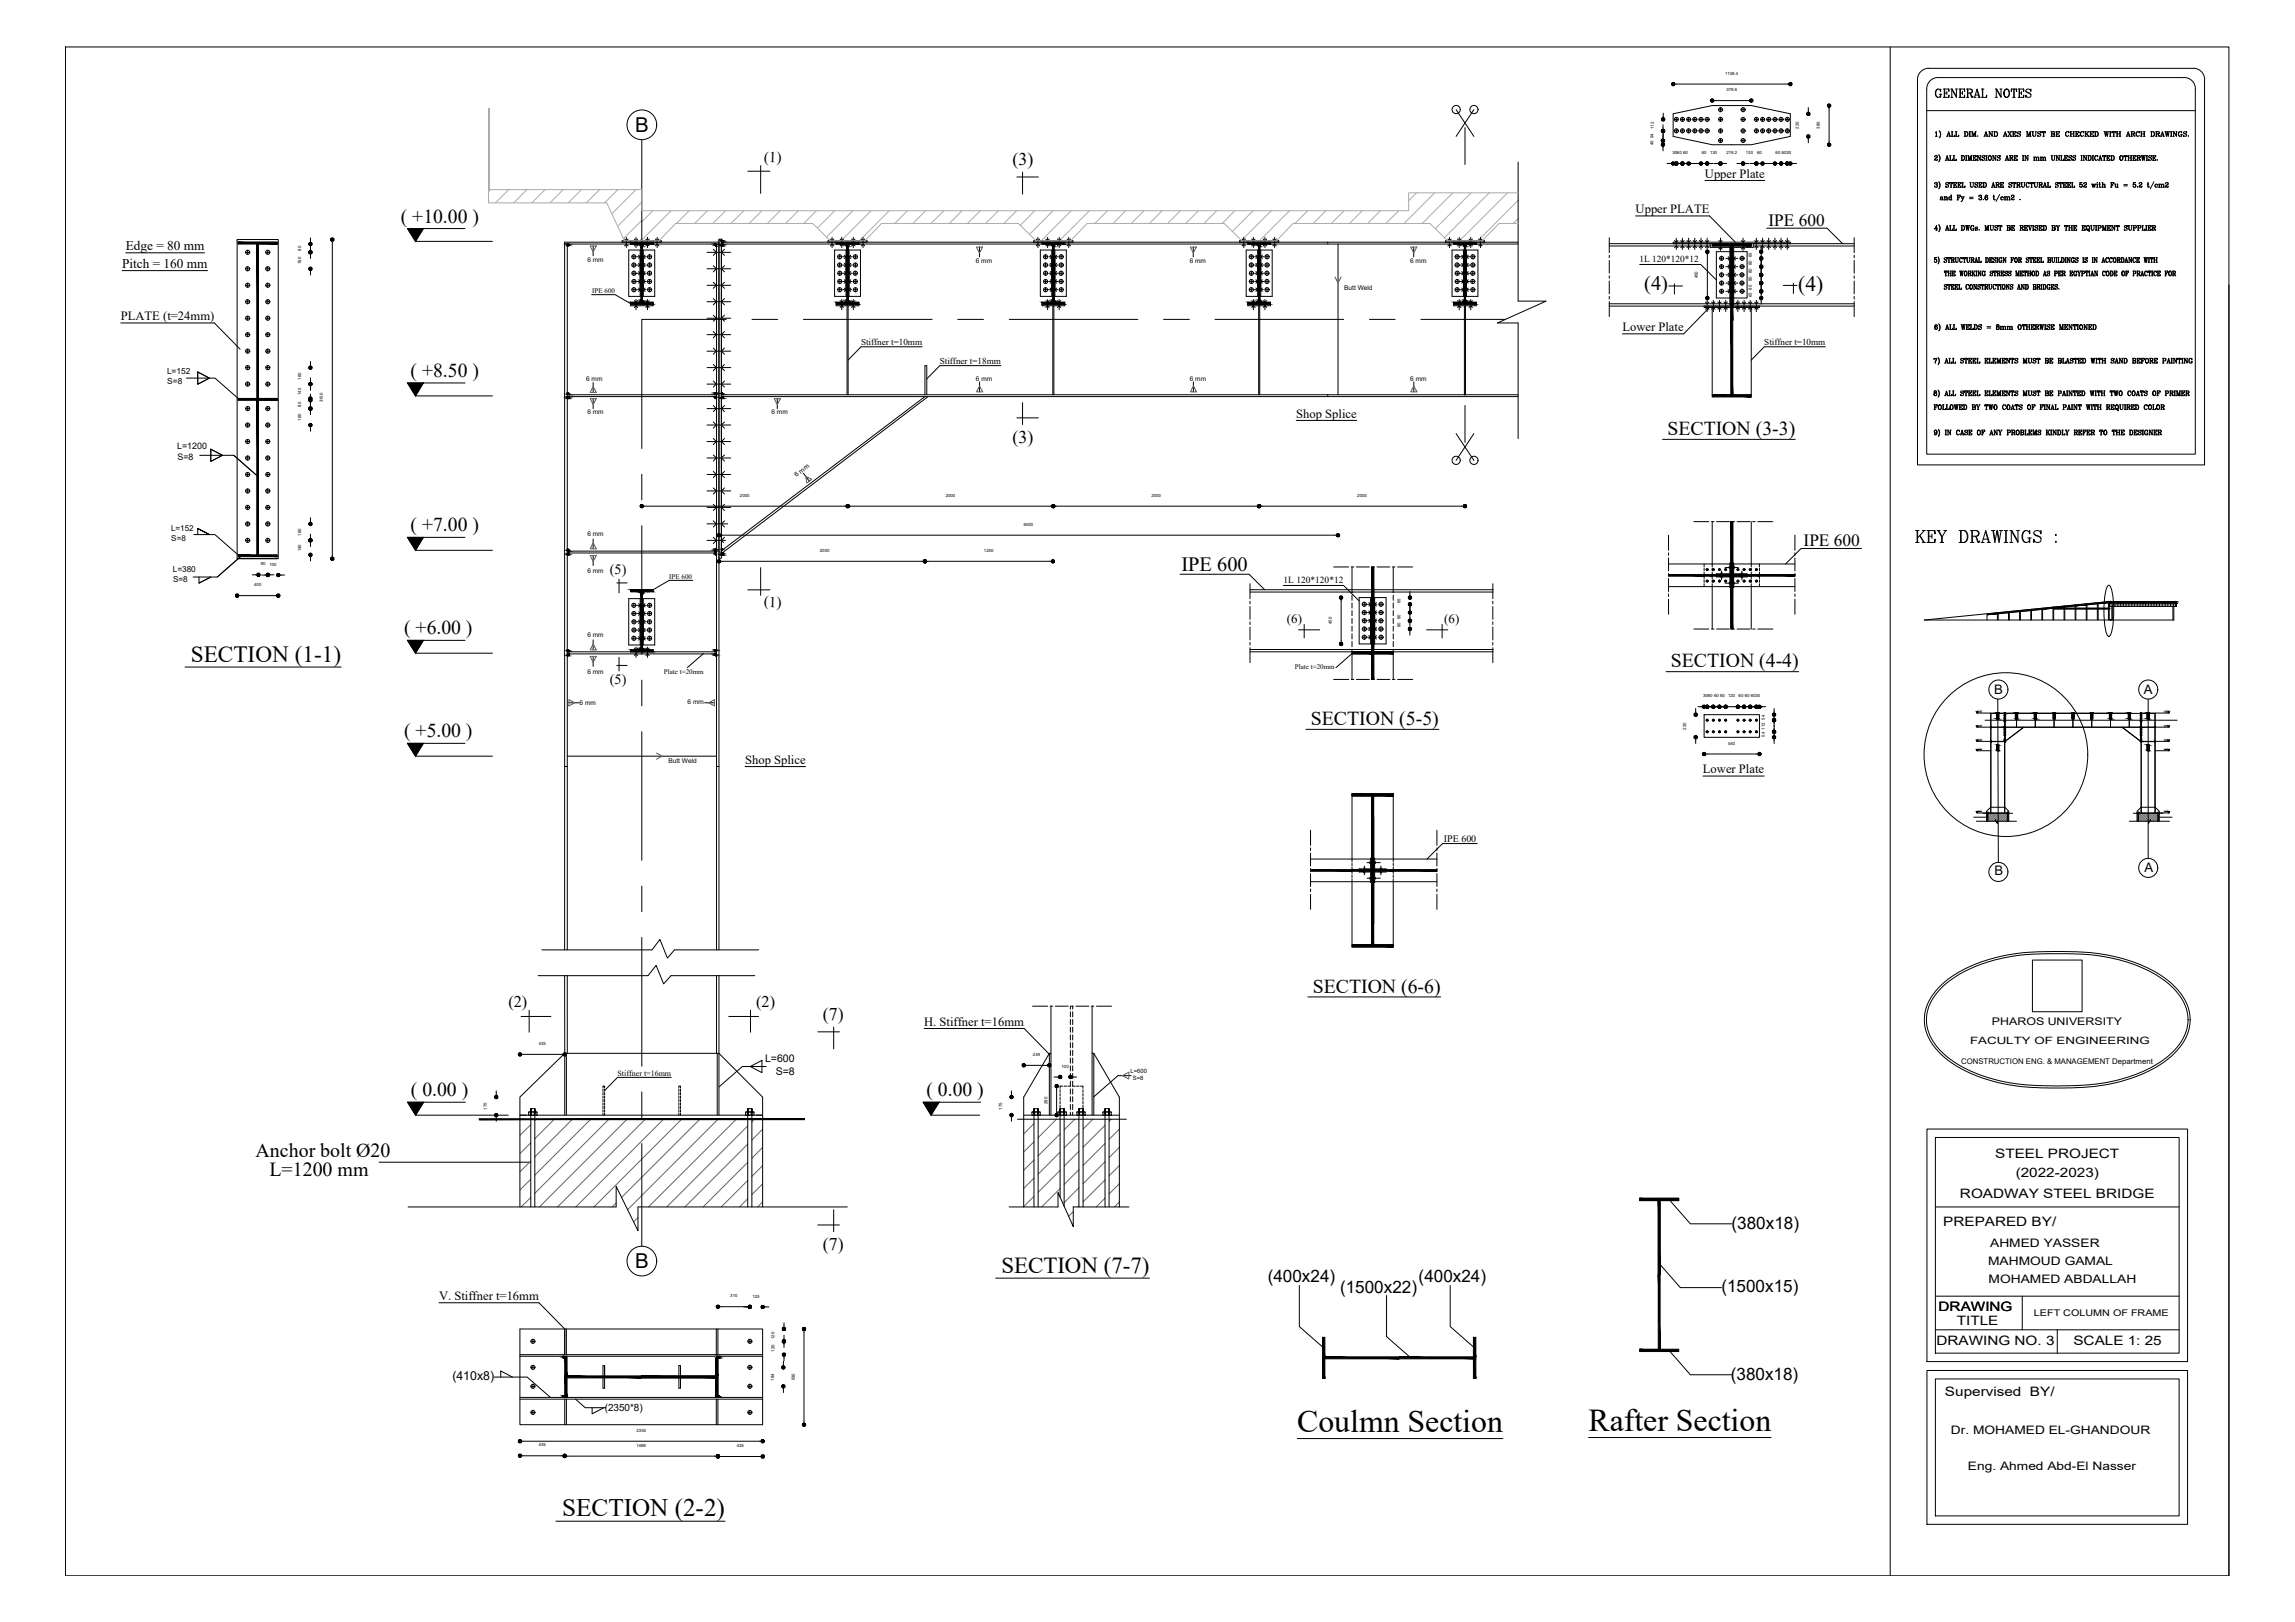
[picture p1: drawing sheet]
<svg xmlns="http://www.w3.org/2000/svg" width="841mm" height="594mm" viewBox="0 0 841 594" stroke-linecap="round" stroke-linejoin="round" font-family="sans-serif">
<defs><g id="words">
<g font-size="11.6">
<text x="475.4" y="524.4">Coulmn Section</text>
<text x="582.2" y="524">Rafter Section</text>
</g>
<text font-size="9.2" x="206" y="555.2">SECTION (2-2)</text>
<text font-size="8.5" x="69.9" y="242.5">SECTION (1-1)</text>
<g font-size="8.4">
<text x="700.6" y="200">KEY DRAWINGS :</text>
<text x="367" y="466.3">SECTION (7-7)</text>
</g>
<text font-size="7.9" x="658.9" y="106.5">(4)</text>
<g font-size="7.5">
<text x="232.8" y="48.3">B</text>
<text x="602.6" y="106.2">(4)</text>
<text x="232.8" y="464.5">B</text>
</g>
<text font-size="7.4" x="433" y="209.3">IPE 600</text>
<g font-size="7.3">
<text x="93.7" y="423.8">Anchor bolt Ø20</text>
<text x="98.7" y="430.7">L=1200 mm</text>
</g>
<g font-size="7.2">
<text x="146.9" y="81.5">( +10.00 )</text>
<text x="150.5" y="138.1">( +8.50 )</text>
<text x="611.1" y="159.4">SECTION (3-3)</text>
<text x="150.5" y="194.7">( +7.00 )</text>
<text x="148.1" y="232.4">( +6.00 )</text>
<text x="612.3" y="244.4">SECTION (4-4)</text>
<text x="480.4" y="265.6">SECTION (5-5)</text>
<text x="148.1" y="270.1">( +5.00 )</text>
<text x="481.1" y="363.6">SECTION (6-6)</text>
<text x="150.6" y="401.5">( 0.00 )</text>
<text x="339.5" y="401.5">( 0.00 )</text>
</g>
<text font-size="6.6" x="708" y="37">GENERAL NOTES</text>
<g font-size="6.5">
<text x="371.1" y="60.4">(3)</text>
<text x="371" y="162.2">(3)</text>
<text x="301.5" y="373.5">(7)</text>
<text x="301.6" y="457.8">(7)</text>
</g>
<g font-size="6.3">
<text x="648.1" y="82.8">IPE 600</text>
<text x="660.9" y="200">IPE 600</text>
<text x="634.6" y="450.1">(380x18)</text>
<text x="464.6" y="469.5">(400x24)</text>
<text x="491.1" y="473.6">(1500x22)</text>
<text x="519.9" y="469.6">(400x24)</text>
<text x="630.8" y="473.4">(1500x15)</text>
<text x="634.3" y="505.3">(380x18)</text>
</g>
<g font-size="6">
<text x="186.3" y="368.7">(2)</text>
<text x="277.1" y="368.7">(2)</text>
</g>
<g font-size="5.5">
<text x="279.9" y="59.2" transform="rotate(2 279.9 59.2)">(1)</text>
<text x="279.9" y="222.1" transform="rotate(2 279.9 222.1)">(1)</text>
</g>
<g font-size="5.2">
<text x="223.5" y="210.4">(5)</text>
<text x="223.5" y="250.6">(5)</text>
</g>
<g font-size="4.9">
<text x="46.1" y="91.5">Edge = 80 mm</text>
<text x="44.8" y="98.1">Pitch = 160 mm</text>
</g>
<g font-size="4.8">
<text x="730.8" y="254.2">B</text>
<text x="785.7" y="254.1">A</text>
<text x="731" y="320.6">B</text>
<text x="785.8" y="319.4">A</text>
<text x="731.2" y="424">STEEL PROJECT</text>
<text x="738.7" y="431.1">(2022-2023)</text>
<text x="718.3" y="438.9">ROADWAY STEEL BRIDGE</text>
<text x="712.1" y="449.2">PREPARED BY/</text>
<text x="710.4" y="480.2">DRAWING</text>
<text x="717.1" y="485.3">TITLE</text>
<text x="709.6" y="492.7">DRAWING NO. 3</text>
<text x="759.8" y="492.7">SCALE 1: 25</text>
<text x="712.8" y="511.4">Supervised BY/</text>
</g>
<g font-size="4.7">
<text x="471.6" y="228">(6)</text>
<text x="529.3" y="228">(6)</text>
</g>
<g font-size="4.6">
<text x="624.8" y="65.1">Upper Plate</text>
<text x="599.4" y="78.1">Upper PLATE</text>
<text x="44.3" y="117.3">PLATE (t=24mm)</text>
<text x="594.6" y="121.3">Lower Plate</text>
<text x="475" y="153">Shop Splice</text>
<text x="273" y="279.8">Shop Splice</text>
<text x="624.1" y="283.2">Lower Plate</text>
<text x="338.7" y="375.7">H. Stiffner t=16mm</text>
<text x="160.9" y="476.1">V. Stiffner t=16mm</text>
</g>
<text font-size="4.5" x="165.8" y="505.4">(410x8)</text>
<g font-size="4.3">
<text x="729.3" y="456.7">AHMED YASSER</text>
<text x="728.6" y="463.1">MAHMOUD GAMAL</text>
<text x="728.7" y="469.9">MOHAMED ABDALLAH</text>
<text x="715" y="525.1">Dr. MOHAMED EL-GHANDOUR</text>
<text x="721.2" y="538.5">Eng. Ahmed Abd-El Nasser</text>
</g>
<g font-size="3.9">
<text x="280.4" y="389.1">L=600</text>
<text x="284.3" y="393.8">S=8</text>
</g>
<text font-size="3.8" x="730" y="375.6">PHAROS UNIVERSITY</text>
<text font-size="3.7" x="721.9" y="382.5">FACULTY OF ENGINEERING</text>
<g font-size="3.6">
<text x="529.2" y="308.5">IPE 600</text>
<text x="221.6" y="516.8">(2350*8)</text>
</g>
<g font-size="3.4">
<text x="600.8" y="95.9">1L 120*120*12</text>
<text x="470.4" y="213.6">1L 120*120*12</text>
<text x="745.3" y="482.1">LEFT COLUMN OF FRAME</text>
</g>
<g font-size="3.3">
<text x="315.5" y="126.3">Stiffner t=10mm</text>
<text x="646.5" y="126.3">Stiffner t=10mm</text>
<text x="344.4" y="133.2">Stiffner t=18mm</text>
<text x="64.9" y="164.4">L=1200</text>
<text x="65" y="168.4">S=8</text>
</g>
<g font-size="3.1">
<text x="61.2" y="136.9">L=152</text>
<text x="61.3" y="140.6">S=8</text>
</g>
<g font-size="3">
<text x="62.7" y="194.5">L=152</text>
<text x="62.8" y="198">S=8</text>
<text x="63.3" y="209.6">L=380</text>
<text x="63.4" y="213.2">S=8</text>
</g>
<text font-size="2.9" x="226.3" y="394">Stiffner t=16mm</text>
<text font-size="2.8" x="718.7" y="389.6">CONSTRUCTION ENG. &amp; MANAGEMENT Department</text>
<g font-size="2.6">
<text x="217" y="107.4">IPE 600</text>
<text x="245.3" y="212">IPE 600</text>
<text x="474.5" y="244.9">Plate t=20mm</text>
<text x="243.3" y="246.9">Plate t=20mm</text>
</g>
<g font-size="2.4">
<text x="215.3" y="95.8">6 mm</text>
<text x="357.6" y="96.2">6 mm</text>
<text x="436" y="96.2">6 mm</text>
<text x="516.7" y="96.2">6 mm</text>
<text x="492.6" y="106.2">Butt Weld</text>
<text x="214.8" y="139.7">6 mm</text>
<text x="357.7" y="139.5">6 mm</text>
<text x="436" y="139.5">6 mm</text>
<text x="516.8" y="139.5">6 mm</text>
<text x="215.3" y="151.7">6 mm</text>
<text x="282.7" y="151.7">6 mm</text>
<text x="291.9" y="174.6" transform="rotate(-36 291.9 174.6)">6 mm</text>
<text x="215.3" y="196.3">6 mm</text>
<text x="215.3" y="209.9">6 mm</text>
<text x="215.3" y="233.3">6 mm</text>
<text x="215.3" y="246.9">6 mm</text>
<text x="252" y="257.8">6 mm</text>
<text x="212.4" y="258.2">6 mm</text>
<text x="245" y="279.5">Butt Weld</text>
</g>
<g font-size="2.2">
<text x="414.3" y="393.1">L=600</text>
<text x="415.1" y="395.7">S=8</text>
</g>
<g font-size="1.6">
<text x="632.1" y="27.4">1138.4</text>
<text x="632.7" y="33.4">379.6</text>
<text x="606.1" y="47.2" transform="rotate(-90 606.1 47.2)">112</text>
<text x="659.2" y="47.1" transform="rotate(-90 659.2 47.1)">220</text>
<text x="666.9" y="47.1" transform="rotate(-90 666.9 47.1)">380</text>
<text x="606" y="53.1" transform="rotate(-90 606 53.1)">40</text>
<text x="606" y="50.6" transform="rotate(-90 606 50.6)">94</text>
<text x="612.8" y="56.5">3060</text>
<text x="616.8" y="56.5">60</text>
<text x="623.6" y="56.5">60</text>
<text x="626.7" y="56.5">130</text>
<text x="632.7" y="56.5">219.2</text>
<text x="639.8" y="56.5">130</text>
<text x="643.9" y="56.5">60</text>
<text x="650.7" y="56.5">60</text>
<text x="652.9" y="56.5">6030</text>
<text x="110.3" y="91.8" transform="rotate(-90 110.3 91.8)">80</text>
<text x="642" y="94.3" transform="rotate(-90 642 94.3)">65</text>
<text x="110.3" y="96.8" transform="rotate(-90 110.3 96.8)">160</text>
<text x="622.2" y="102" transform="rotate(-90 622.2 102)">450</text>
<text x="642" y="100" transform="rotate(-90 642 100)">80</text>
<text x="642" y="97" transform="rotate(-90 642 97)">80</text>
<text x="642" y="106.1" transform="rotate(-90 642 106.1)">80</text>
<text x="642" y="103.1" transform="rotate(-90 642 103.1)">80</text>
<text x="642" y="108.8" transform="rotate(-90 642 108.8)">65</text>
<text x="110.3" y="139" transform="rotate(-90 110.3 139)">160</text>
<text x="110.3" y="149" transform="rotate(-90 110.3 149)">80</text>
<text x="110.3" y="144.7" transform="rotate(-90 110.3 144.7)">140</text>
<text x="118.3" y="147.4" transform="rotate(-90 118.3 147.4)">3100</text>
<text x="110.3" y="154" transform="rotate(-90 110.3 154)">160</text>
<text x="271.2" y="182">2000</text>
<text x="346.6" y="182">2000</text>
<text x="422" y="182">2000</text>
<text x="497.4" y="182">2000</text>
<text x="110.3" y="196.3" transform="rotate(-90 110.3 196.3)">160</text>
<text x="375.1" y="192.6">6000</text>
<text x="110.3" y="201.9" transform="rotate(-90 110.3 201.9)">140</text>
<text x="300.5" y="202.2">2000</text>
<text x="360.6" y="202.2">1250</text>
<text x="95.5" y="207.1">90</text>
<text x="98.7" y="207.2">100</text>
<text x="93.2" y="214.7">400</text>
<text x="513.3" y="221" transform="rotate(-90 513.3 221)">65</text>
<text x="513.3" y="226.7" transform="rotate(-90 513.3 226.7)">80</text>
<text x="488" y="228.7" transform="rotate(-90 488 228.7)">450</text>
<text x="513.3" y="229.8" transform="rotate(-90 513.3 229.8)">80</text>
<text x="624.1" y="255.5">3060</text>
<text x="628.1" y="255.5">60</text>
<text x="630.4" y="255.5">60</text>
<text x="633.3" y="255.5">120</text>
<text x="637.1" y="255.5">60</text>
<text x="639.4" y="255.5">60</text>
<text x="641.6" y="255.5">6030</text>
<text x="646.7" y="263.7" transform="rotate(-90 646.7 263.7)">54</text>
<text x="618" y="267.2" transform="rotate(-90 618 267.2)">220</text>
<text x="646.7" y="269.9" transform="rotate(-90 646.7 269.9)">54</text>
<text x="646.8" y="267.3" transform="rotate(-90 646.8 267.3)">112</text>
<text x="633.3" y="272.8">540</text>
<text x="197.4" y="382.8">435</text>
<text x="378.5" y="386.8">249</text>
<text x="389" y="391">100</text>
<text x="178.4" y="406.5" transform="rotate(-90 178.4 406.5)">175</text>
<text x="367.3" y="406.5" transform="rotate(-90 367.3 406.5)">175</text>
<text x="383.8" y="404.4" transform="rotate(-90 383.8 404.4)">280</text>
<text x="267.6" y="475.2">310</text>
<text x="275.7" y="475.2">125</text>
<text x="283.9" y="490.4" transform="rotate(-90 283.9 490.4)">120</text>
<text x="283.9" y="495.1" transform="rotate(-90 283.9 495.1)">120</text>
<text x="283.7" y="505.7" transform="rotate(-90 283.7 505.7)">184</text>
<text x="291.2" y="505.6" transform="rotate(-90 291.2 505.6)">930</text>
<text x="233.3" y="524.4">2350</text>
<text x="197.4" y="529.8">435</text>
<text x="233.2" y="529.9">1488</text>
<text x="270" y="530">435</text>
</g>
<g font-size=".7">
<text x="724" y="260.6">( +10.00 )</text>
<text x="792.6" y="260.6">( +10.00 )</text>
<text x="724.4" y="265.7">( +8.50 )</text>
<text x="792.6" y="265.7">( +8.50 )</text>
<text x="724.1" y="274.3">( +6.00 )</text>
<text x="724.4" y="270.9">( +7.00 )</text>
<text x="792.6" y="270.9">( +7.00 )</text>
<text x="792.8" y="274.3">( +6.00 )</text>
<text x="724.4" y="297.1">( 0.00 )</text>
<text x="793" y="297.1">( 0.00 )</text>
</g>
</g></defs>
<!-- layer: axis -->
<g fill="none" stroke="#000" stroke-width=".37">
<path d="M235.2 51.2v37.6M235.2 98.3v9.4M235.2 117h30.9M235.2 117.1v47.2M275.6 117h9.4M294.4 117h47.2M351 117h9.4M369.9 117h47.1M426.4 117h9.4M445.2 117h47.2M501.8 117h9.4M520.7 117h31"/>
<path d="M235.2 173.7v9.4M235.2 192.5v47.2M235.2 249.1v9.4M235.2 268v47.1M235.2 324.5v9.4M235.2 343.4v47.1M235.2 399.9v9.5M235.2 418.8v37.7"/>
<circle cx="235.2" cy="45.7" r="5.4"/>
<circle cx="235.2" cy="461.9" r="5.4"/>
</g>
<!-- layer: base -->
<g fill="none" stroke="#000" stroke-width=".37">
<path d="M24 17.2h792.8v559.9h-792.8zM692.7 17.2v559.9M614.3 30.8h40.7M628.6 36.8h12.1M662.7 39.4v1.2M670.3 39.8v12.1M702.7 29.2a4.2 4.2 0 0 1 4.1-4.2h96.9a4.1 4.1 0 0 1 4.2 4.2M702.7 29.2v141.1h105.2v-141.1M804.5 32.5a4.1 4.1 0 0 0-4.2-4.1h-90.1a4.2 4.2 0 0 0-4.1 4.1v133.8h98.4v-133.7M533.6 40.1l6.5 9.9M536.9 46.8v13.5M540.1 40.1l-6.5 9.9"/>
<path d="M556.3 59.4v50.9h10.3l-17.8 8h7.5v42.3M609.4 45.7v1.1M609.4 49.2v1.1M609.4 52.6v1.2M609.4 54.1v1.2M609.5 41.5v1.1M609.5 49.1v1.1M610.9 59.9h2.2M613.1 41.7l14.4-3h14.3l14.3 3v8.3l-14.3 3h-14.3l-14.4-3zM614.3 59.9h2.2M617.7 59.9h1.1M620 59.9h2.2"/>
<path d="M623.3 59.9h1.2M626.7 59.9h1.2M628.2 59.9h1.2M631.6 59.9h1.1M636.5 59.9h1.1M639.9 59.9h1.1M641.4 59.9h1.1M644.8 59.9h1.1M647.1 59.9h2.2M650.4 59.9h1.1M652.7 59.9h2.3M656.1 59.9h2.3"/>
<path d="M662.7 51.1v1.2M706.1 40.5h98.4M709 57.3l-.1 .1a.54 .54 0 0 1 .6-.4 .54 .54 0 0 1 .5 .5l-1 .7-.1 .5M709.2 48.5l.4-.3v1.7M709.2 49.9h.8M709.6 48.3v1.6M709.6 57l.3 .5-.6 .5M710 58.5l-1.1 .1M710 58.3l-.2 .4-.6-.2M710.4 56.7a1.82 1.82 0 0 1 0 2.6M710.6 56.8l.3 1-.3 1.3M710.6 47.9a1.82 1.82 0 0 1 0 2.6"/>
<path d="M710.8 48.1l.3 .9-.3 1.3M712.9 58.7h.4M713 58.7l.6-1.7 .5 1.7M713.2 58.2h.7M713.3 49.9h.6M713.5 49.9l.6-1.7 .6 1.7M713.6 57.2l.4 1.5M713.7 49.5h.7M713.8 58.7h.4M714.1 48.4l.5 1.5M714.3 49.9h.5M714.4 58.7h1.1v-.5v.5"/>
<path d="M714.4 57h.6M714.7 57v1.7M715.1 49.9h1.2v-.4l-.1 .4M715.1 48.2h.6M715.3 48.2v1.7M715.4 48.2v1.7M715.8 58.7h1.1v-.5l-.1 .5M715.8 57h.5M716 57v1.7M716.1 57v1.7M716.6 49.9h1.2v-.4l-.1 .4M716.6 48.2h.6"/>
<path d="M716.8 48.2v1.7M716.9 48.2v1.7M718.7 57h.7a.94 .94 0 0 1 .6 .9 .94 .94 0 0 1-.6 .8h-.7M718.9 57v1.7M719 57v1.7M719.4 57a1.01 1.01 0 0 1 0 1.7M719.8 48.2h.8a.89 .89 0 0 1 .6 .9 .89 .89 0 0 1-.6 .8h-.8M720 48.2v1.7M720.1 48.2v1.7M720.3 58.7h.5M720.3 57h.5M720.5 57v1.7"/>
<path d="M720.6 48.2a.94 .94 0 0 1 .5 .9 .94 .94 0 0 1-.5 .8M721.1 58.7h.5M721.1 57h.3l.5 1.5M721.3 58.7v-1.7l.6 1.7 .5-1.7v1.7M721.6 49.9h.6M721.6 48.2h.6M721.8 48.2v1.7M721.9 48.2v1.7M722.2 58.7h.5M722.4 57h.3M722.4 57v1.7M722.5 49.9h.5"/>
<path d="M722.5 48.2h.3l.5 1.5M722.7 49.9v-1.7l.6 1.7 .6-1.7v1.7M723 57h1.1v.5v-.5M723 58.7h1.1v-.5v.5M723.2 57v1.7M723.3 57.8h.4M723.6 49.9h.6M723.7 57.5v.6M723.9 48.2h.3M724 48.2v1.7M724.5 58.7h.5M724.5 57h.3l.9 1.6"/>
<path d="M724.8 49.8h.1M724.7 57v1.7M725.5 57h.4M725.7 57v1.7l-.9-1.5M726.3 57.4l1.1 .7-.4 .6-.5-.1-.2-.4v.5l.1-.2M727 49.9h.5M727.2 49.9l.6-1.7 .5 1.7M727.3 57.2l.1-.2v.5a.47 .47 0 0 0-.6-.5 .47 .47 0 0 0-.3 .6l.9 .5M727.4 49.5h.7M727.7 58.7h.5M727.7 57h.5M727.8 48.4l.4 1.5"/>
<path d="M727.9 57v1.7M728 49.9h.5M728.8 49.9h.5M728.8 48.2h.3l1 1.6M729 48.2v1.7M729.1 57a.79 .79 0 0 0-.6 1 .79 .79 0 0 0 1.1 .5 .81 .81 0 0 0 .2-1 .81 .81 0 0 0-.8-.4 1.09 1.09 0 0 0 .1 1.6M729.3 57a1.03 1.03 0 0 1 0 1.7M729.8 48.2h.5M730.1 48.2v1.7l-1-1.5M730.2 58.7h.4M730.2 57h.2l.9 1.6M730.4 57v1.7"/>
<path d="M730.7 48.2h.8a.89 .89 0 0 1 .6 .9 .89 .89 0 0 1-.6 .8h-.8M730.9 48.2v1.7M731 48.2v1.7M731.1 57h.4M731.3 57v1.7l-.9-1.5M731.5 48.2a.94 .94 0 0 1 .5 .9 .94 .94 0 0 1-.5 .8M731.9 57.4l1.1 .7-.4 .6-.5-.1-.2-.4v.5l.1-.2M732.9 57.2l.1-.2v.5a.47 .47 0 0 0-.6-.5 .47 .47 0 0 0-.3 .6l.9 .5M734.1 49.9h.5M734.4 49.5h.8M734.8 58.7h.5M734.9 48.4l.5 1.5-.5-1.7-.6 1.7"/>
<path d="M735 58.7l.5-1.7 .5 1.7M735.1 49.9h.5M735.1 58.2h.7M735.5 57.2l.5 1.5M735.7 49.9h.5M735.7 48.2h.5M735.7 58.7h.5M735.9 48.2l1.1 1.7M736 48.2l1.1 1.7M736.4 57h.9l.3 .3-.1 .4-.8 .1M736.4 58.7h.5M736.6 57v1.7"/>
<path d="M736.8 49.9h.4M736.8 48.2h.4M737.1 57.8l.6 .8M737.1 48.2l-1.2 1.7M737.2 57.9l.2 .7 .3-.1M737.3 57l.3 .3-.3 .5M737.5 48.2h1.3v.5l-.1-.5M737.5 49.9h1.3v-.4l-.1 .4M737.7 48.2v1.7M737.8 49h.5M738 57h1.2v.5l-.1-.5M738 58.7h1.2v-.5l-.1 .5"/>
<path d="M738.2 57v1.7M738.3 48.7v.7M738.3 57v1.7M738.3 57.8h.4M738.7 57.5v.6M739.3 48.6l1 .5a.55 .55 0 0 1-.3 .9 .55 .55 0 0 1-.7-.5v.4l.1-.2M740.4 48.4v-.2v.5a.53 .53 0 0 0-.5-.5 .53 .53 0 0 0-.5 .6l1 .6M741.1 58.7h.6M741.1 57h.6M741.4 57v1.7M742 58.7h.4M742 57h.3l.8 1.6"/>
<path d="M742.2 57v1.7M742.6 49.9h.5M742.6 48.2h.3l.5 1.5M742.9 49.9v-1.7l.5 1.7 .6-1.7v1.7M742.9 57h.5M743.1 57v1.7l-.8-1.5M743.7 49.9h.6M744 48.2h.3M744.1 48.2v1.7M744.6 48.2h.6M744.9 48.2v1.3l.5 .4 .6-.2v-1.5M745 48.2v1.3l.4 .4"/>
<path d="M745.2 57.5h.3v1.2M745.2 58.7h.5M745.4 57.5v1.2M745.5 57.8l.7-.2 .1 1.1M745.8 48.2h.5M746 57.5l.2 1.2M746 58.7h.5M746.3 57.8l.7-.2 .1 1.1M746.7 48.6l1 .5a.55 .55 0 0 1-.3 .9 .55 .55 0 0 1-.7-.5v.4l.1-.2M746.8 57.5l.2 1.2M746.8 58.7h.5M747.6 57.5h.3v1.2"/>
<path d="M747.6 58.7h.6M747.8 48.4v-.2v.5a.5 .5 0 0 0-.5-.5 .5 .5 0 0 0-.4 .7l.9 .5M747.9 57.5v1.2M747.9 57.8l.8-.2 .1 1.1M748.4 48.2l-.1 .5v-.5h1.2v.5l-.1-.5M748.5 57.5l.2 1.2M748.5 58.7h.5M748.6 49.9h.6M748.8 57.8l.7-.2 .1 1.1M748.9 48.2v1.7M749.3 57.5l.2 1.2M749.3 58.7h.5"/>
<path d="M751.6 48.2l1.3 .2v.5l-.4 .1M751.6 49.9l1.3-.1 .1-.4-.5-.4 .4 .4-.4 .5M751.7 57h.5M751.8 48.2v1.7M751.9 57v1.2l.4 .5 .5-.2 .1-1.5M751.9 48.2v1.7M752 57v1.2l.3 .5M752.5 48.2l.4 .3-.1 .4-.9 .1M752.7 57h.4M753.4 48.2h1.3v.5l-.1-.5M753.4 49.9h1.3v-.4l-.1 .4M753.4 58.7h.5"/>
<path d="M753.4 57h.3l.9 1.6M753.6 48.2v1.7M753.6 57v1.7M753.7 49h.5M753.7 48.2v1.7M754.2 48.7v.7M754.4 57h.4M754.6 57v1.7l-.9-1.5M755.1 58.7h1.2v-.5l-.1 .5M755.1 57h.6M755.4 57v1.7M756.5 57h1.2v.5l-.1-.5"/>
<path d="M756.5 58.7h1.2v-.5l-.1 .5M756.7 57v1.7M756.8 57.8h.4M757.2 57.5v.6M757.5 48.2a.94 .94 0 0 0-.5 .9 .94 .94 0 0 0 .5 .8M758.1 48.4v.3v-.5v.2a.74 .74 0 0 0-1 0 .74 .74 0 0 0-.2 .9 .64 .64 0 0 0 .5 .6 .64 .64 0 0 0 .7-.4M758.1 57.4l1 .7-.3 .6-.5-.1-.2-.4v.5l.1-.2M758.6 49.9h.5M758.6 48.2h.5M758.8 48.2v1.7M758.9 49h1M758.9 48.2v1.7"/>
<path d="M759.1 57.2v-.2v.5a.49 .49 0 0 0-.5-.5 .49 .49 0 0 0-.4 .5l.9 .6M759.6 57.4l1 .7-.3 .6-.5-.1-.2-.4v.5l.1-.2M759.6 49.9h.6M759.6 48.2h.6M759.9 48.2v1.7M760 48.2v1.7M760.5 48.2h1.4v.5l-.1-.5M760.5 49.9h1.4v-.4l-.1 .4M760.5 57.2l.1-.2v.5a.49 .49 0 0 0-.5-.5 .49 .49 0 0 0-.4 .5l.9 .6M760.8 48.2v1.7M760.9 48.2v1.7M760.9 49h.5"/>
<path d="M761.4 48.7v.7M762.5 58.7h.6M762.5 57h.6M762.8 57v1.7M762.9 48.2a.98 .98 0 0 0 0 1.7M763.4 58.7h.4M763.4 57h.3l.9 1.6M763.5 48.4l.1 .3v-.5l-.1 .2a.74 .74 0 0 0-1 .2 .74 .74 0 0 0 .1 1 .74 .74 0 0 0 1-.1M763.6 57v1.7M764 49.9h.6M764 48.2h.6M764.2 48.2v1.7"/>
<path d="M764.3 48.2v1.7M764.3 57h.5M764.6 57v1.7l-.9-1.5M764.7 49l.7 .9M765.1 57h.7a.94 .94 0 0 1 .6 .9 .94 .94 0 0 1-.6 .8h-.7M765.1 49.9h.5M765.1 48.2h.5M765.3 57v1.7M765.4 57v1.7M765.4 48.2l-1.1 1.1M765.8 48.2h1.4v.5l-.1-.5M765.8 49.9h1.4v-.4l-.1 .4"/>
<path d="M765.8 57a1.01 1.01 0 0 1 0 1.7M766 48.2v1.7M766.1 48.2v1.7M766.1 49h.5M766.6 48.7v.7M766.7 58.7h.5M766.7 57h.5M766.9 57v1.7M767 57v1.7M767.5 48.2h.9a.91 .91 0 0 1 .6 .9 .91 .91 0 0 1-.6 .8h-.9M767.8 48.2v1.7M767.9 48.2v1.7"/>
<path d="M768.1 57a1.01 1.01 0 0 0 0 1.7M768.4 48.2a.98 .98 0 0 1 0 1.7M768.6 57.2l.1 .3v-.5l-.1 .2-.1-.1a.75 .75 0 0 0-1 .8 .75 .75 0 0 0 1.1 .6l.1-.2M769 58.7h.4M769.1 58.7l.5-1.7 .6 1.7M769.3 58.2h.7M769.6 57.2l.5 1.5M769.9 58.7h.4M770.6 57v.5v-.5h1.1v.5l-.1-.5M770.9 58.7h.5M771 48.2h.6M771.1 57v1.7"/>
<path d="M771.2 57v1.7M771.3 48.2l.3 1.7 .3-1.7 .3 1.7 .4-1.7M771.3 48.2l.3 1.3M772 57h1.2v.5l-.1-.5M772 58.7h1.2v-.5l-.1 .5M772 48.2l.2 1.3M772.2 57v1.7M772.3 57.8h.4M772.3 57v1.7M772.3 48.2h.5M772.7 57.5v.6M773.1 49.9h.5"/>
<path d="M773.1 48.2h.5M773.3 48.2v1.7M773.4 48.2v1.7M773.5 57h.8a.97 .97 0 0 1 .5 .9 .97 .97 0 0 1-.5 .8h-.8M773.8 57v1.7M774.1 48.2l-.1 .5v-.5h1.2v.5l-.1-.5M774.3 57a1.01 1.01 0 0 1 0 1.7M774.3 49.9h.6M774.6 48.2v1.7M775.5 49.9h.6M775.5 48.2h.6M775.8 48.2v1.7"/>
<path d="M775.9 49h.9M775.9 48.2v1.7M776.6 49.9h.6M776.6 48.2h.6M776.8 48.2v1.7M776.9 48.2v1.7M777.3 57a.79 .79 0 0 0-.6 1 .79 .79 0 0 0 1.1 .5 .71 .71 0 0 0 .2-1.1 .71 .71 0 0 0-1.1 0v.9l.4 .4M777.4 57a1.03 1.03 0 0 1 0 1.7M778.4 57l-.1 .5v-.5h1.2v.5l-.1-.5M778.6 58.7h.6M778.9 57v1.7M779.2 49.9h.4"/>
<path d="M779.3 49.9l.6-1.7 .6 1.7M779.5 49.5h.7M779.8 58.7h.5M779.8 57h.5M779.9 48.4l.5 1.5M780 57v1.7M780.1 57v1.7M780.1 57.8h.9M780.1 49.9h.6M780.7 58.7h.5M780.7 57h.5M780.9 48.2h1l.4 .3-.2 .5h-.9"/>
<path d="M780.9 49.9h.6M781 57v1.7M781.1 48.2v1.7M781.2 48.2v1.7M781.5 57h1.2v.5l-.1-.5M781.5 58.7h1.2v-.5l-.1 .5M781.6 49l.7 .8M781.8 57v1.7M781.8 49.1l.3 .7 .2-.1M781.8 57.8h.5M781.9 48.2l.3 .3-.3 .5M782.3 57.5v.6"/>
<path d="M783.1 57h.9l.3 .3-.1 .4-.8 .1M783.1 58.7h.5M783.3 57v1.7M783.4 48.2a.94 .94 0 0 0-.6 .9 .94 .94 0 0 0 .6 .8M783.4 57v1.7M783.7 57.8l.7 .8M783.9 48.4l.1 .3v-.5l-.1 .2a.74 .74 0 0 0-1 .2 .74 .74 0 0 0 .1 1 .74 .74 0 0 0 1-.1M783.9 57.9l.2 .7 .3-.1M784 57l.3 .3-.3 .5M784.4 49.9h.6M784.4 48.2h.6M784.6 57h.5"/>
<path d="M784.7 48.2v1.7M784.8 49h.9M784.8 48.2v1.7M784.8 57l.3 1.7 .3-1.7 .3 1.7 .3-1.7M784.9 57l.2 1.3M785.5 49.9h.6M785.5 48.2h.6M785.5 57l.2 1.3M785.7 48.2v1.7M785.8 57h.5M786.5 58.7h.5M786.5 57h.5"/>
<path d="M786.7 57v1.7M786.8 57v1.7M787.4 57.4l1 .7-.3 .6-.5-.1-.2-.4v.5l.1-.2M788.1 48.2h.9a.89 .89 0 0 1 .6 .9 .89 .89 0 0 1-.6 .8h-.9M788.4 57.2v-.2v.5a.47 .47 0 0 0-.5-.5 .47 .47 0 0 0-.3 .6l.8 .5M788.4 48.2v1.7M788.8 57h1.2v.5l-.1-.5M788.8 58.7h1.2v-.5l-.1 .5M789 48.2a.94 .94 0 0 1 .5 .9 .94 .94 0 0 1-.5 .8M789 57v1.7M789.1 57.8h.4M789.5 57.5v.6"/>
<path d="M789.9 48.2h1l.5 .3-.2 .5h-.9M789.9 49.9h.6M790.2 48.2v1.7M790.3 48.2v1.7M790.6 58.6h.1M790.7 49l.7 .8M790.9 49.1l.2 .7 .3-.1M790.9 48.2l.4 .3-.4 .5M791.7 49.9h.5M791.8 49.9l.6-1.7 .6 1.7M792 49.5h.8M792.4 48.4l.5 1.5"/>
<path d="M792.7 49.9h.4M793.3 48.2h.6M793.6 48.2l.3 1.7 .3-1.7 .3 1.7 .4-1.7M793.7 48.2l.2 1.3M794.3 48.2l.2 1.3M794.6 48.2h.5M795.4 49.9h.6M795.4 48.2h.6M795.6 48.2v1.7M795.7 48.2v1.7M796.3 49.9h.5M796.3 48.2h.3l1 1.6"/>
<path d="M796.5 48.2v1.7M797.4 48.2h.4M797.6 48.2v1.7l-1-1.5M798.9 48.2a.94 .94 0 0 0-.6 .9 .94 .94 0 0 0 .6 .8M799.2 49.3h.5M799.4 48.4l.1 .3v-.5l-.1 .2-.4-.2a.79 .79 0 0 0-.7 1 .79 .79 0 0 0 1.1 .5M799.4 49.3v.6M799.5 49.3v.6M800.2 48.6l.9 .5a.55 .55 0 0 1-.2 .9 .55 .55 0 0 1-.7-.5v.4l.1-.2M801.2 48.4l.1-.2v.5a.53 .53 0 0 0-.6-.5 .53 .53 0 0 0-.4 .6l1 .6M802 49.8h.1M274.1 62.7h8"/>
<path d="M278.8 60.7v10.1M372.6 64.8h7.9M374.7 63v8.1M599.4 79.1h27l9.5 9.6M624.8 66.1h21.9M709 67.2l-.1 .1a.49 .49 0 0 1 .6-.5 .49 .49 0 0 1 .4 .6l-.5 .2M709.6 66.9l.2 .2-.2 .5 .4 .4a.53 .53 0 0 1-.5 .6 .53 .53 0 0 1-.6-.4l.1 .1M709.8 67.8l.1 .5-.3 .3M710.4 66.6a1.82 1.82 0 0 1 0 2.6M710.6 66.7l.3 1-.3 1.3M711.2 72.2h.6l.3 1-.3-1M711.3 72.6l-.2 .2 .2 .4"/>
<path d="M711.8 72.4l-.8 .4 .3 .4 .5-.2M712.4 72.1h.3v1.1M712.4 73.2h.6M712.7 72.3l.8-.1 .1 1M713 67.3l.9 .5a.52 .52 0 0 1-.2 .8 .52 .52 0 0 1-.7-.5v.5l.1-.3M713.3 72.1l.2 1.1M713.3 73.2h.5M714 67.1l.1-.2v.5a.48 .48 0 0 0-.6-.6 .48 .48 0 0 0-.3 .7l.9 .5M714.5 66.9l-.1 .5v-.5h1.1v.5v-.5M714.6 72.1l-.4 .5 .4 .6M714.7 68.6h.5M714.8 71.5h.2v1.7h.3"/>
<path d="M715 66.9v1.7M715 72.3a.5 .5 0 0 0-.7 0 .5 .5 0 0 0 0 .7 .5 .5 0 0 0 .7 0M715.8 66.9h1.2v.5l-.1-.5M715.8 68.6h1.2v-.5l-.1 .5M716.1 66.9v1.7M716.1 67.7h.5M716.6 67.4v.6M717.2 71.5h1.1v.5v-.5M717.2 73.2h.5M717.4 66.9h1.2v.5l-.1-.5M717.4 68.6h1.2v-.5l-.1 .5M717.4 71.5v1.7"/>
<path d="M717.5 72.3h.4M717.6 66.9v1.7M717.7 67.7h.4M717.7 66.9v1.7M717.9 72v.7M718.1 67.4v.6M718.6 72.1h.5M718.8 72.1l.4 1.1M718.9 72.1l.3 .9M719 68.6h1.1v-.5l-.1 .5M719 66.9h.5M719.2 66.9v1.7"/>
<path d="M719.3 66.9v1.7M719.4 72.1h.4M719.7 72.1l-.9 1.6M721.8 72.2h1.3M721.8 72.7h1.3M721.9 66.9h.5M722.9 66.9h.4M723.1 66.9v1.2l-.4 .5-.5-.3-.1-1.4 .1 1.2 .3 .5M723.7 67.3l1 .6a.51 .51 0 0 1-.4 .7 .51 .51 0 0 1-.6-.5v.5l.1-.3M724.7 67.1v-.2v.5a.48 .48 0 0 0-.5-.6 .48 .48 0 0 0-.4 .7l.9 .5M725.1 66.9h1.2v.5l-.1-.5M725.1 68.6h1.2v-.5l-.1 .5"/>
<path d="M725.2 71.8v.1a.49 .49 0 0 1 .6-.4 .49 .49 0 0 1 .3 .7h-.5M725.3 66.9v1.7M725.4 67.7h.5M725.4 66.9v1.7M725.8 71.5l.3 .2-.3 .5 .4 .5a.54 .54 0 0 1-.4 .5 .54 .54 0 0 1-.6-.4v.1M725.9 67.4v.6M726.1 72.4v.6l-.3 .2M726.7 66.9h.7a.95 .95 0 0 1 .6 .8 .95 .95 0 0 1-.6 .9h-.7M726.8 73h.1M726.9 66.9v1.7M727 66.9v1.7M727.4 66.9a1.02 1.02 0 0 1 0 1.7"/>
<path d="M727.9 71.5a1.13 1.13 0 0 0 0 1.7M728 72.2l.4 .5-.4 .5M728.3 71.7l-.1-.2a.9 .9 0 0 0-.8 .8 .9 .9 0 0 0 .6 .9 .5 .5 0 0 0 .5-.5 .5 .5 0 0 0-.5-.5 .5 .5 0 0 0-.5 .5M729.8 68.6h.4M729.9 68.6l.5-1.7 .6 1.7M730.1 68.1h.6M730.4 72.1h.6M730.4 67.1l.5 1.5M730.6 71.5l.1 1.6 .5-.1M730.7 71.5l.1 1.7M730.7 68.6h.4M731.3 66.9h.9l.4 .3-.2 .4-.8 .1"/>
<path d="M731.3 68.6h.5M731.5 66.9v1.7M731.6 66.9v1.7M732 67.7l.4 .7h.3M732.1 67.8l.3 .8 .3-.3M732.2 66.9l.3 .3-.3 .5M732.8 71.2l-1.3 2.6M733 66.9h1.2v.5l-.1-.5M733 68.6h1.2v-.5l-.1 .5M733.2 66.9v1.7M733.3 67.7h.4M733.3 66.9v1.7"/>
<path d="M733.6 72.1l-.4 .5 .4 .6M733.7 67.4v.6M734.1 72.3v.2a.45 .45 0 0 0-.5-.5 .45 .45 0 0 0-.4 .6l.2 .5 .7-.1M734.5 72.1h.3v1.1M734.5 73.2h.5M734.7 72.1v1.1M735.3 72.1l.3 1.1v-1l-.8 .1M735.3 73.2h.6M735.6 72.3l.8-.1 .1 1M736.2 72.1l.2 1.1M736.2 67.3l.9 .5a.52 .52 0 0 1-.3 .8 .52 .52 0 0 1-.6-.5v.5v-.3M736.2 73.2h.5"/>
<path d="M737.1 71.8v.1a.51 .51 0 0 1 .5-.5 .51 .51 0 0 1 .5 .6l-1 .7v.5M737.1 67.1l.1-.2v.5a.48 .48 0 0 0-.5-.6 .48 .48 0 0 0-.4 .7l.9 .5M737.6 66.9v.5v-.5h1.1v.5l-.1-.5M737.7 71.5l.2 .7-.5 .3M737.9 68.6h.5M738.1 73h-1M738.1 72.8l-.2 .4-.6-.2M738.1 66.9v1.7M739 66.9l1.2 .1-.1 .6-.8 .1M739 68.6h.5M739.2 66.9v1.7M739.3 66.9v1.7"/>
<path d="M739.6 67.7l.7 .7M739.8 67.8l.2 .7 .3-.2M739.9 66.9l.3 .3-.3 .5M740.2 73h.1M740.6 66.9h.5M740.8 66.9v1.2l.5 .5 .5-.3 .1-1.4M740.9 66.9v1.2l.4 .5M741.7 66.9h.4M743 66.9a1.08 1.08 0 0 0 0 1.7M743.5 67.1l.1 .3v-.5l-.1 .2-.4-.2a.83 .83 0 0 0-.7 .9 .83 .83 0 0 0 1 .7l.2-.3M744 66.9v.5v-.5h1.1v.5l-.1-.5M744.2 68.6h.6"/>
<path d="M744.5 66.9v1.7M745.3 66.9h.6M745.6 66.9v1.2l.4 .5 .5-.3 .1-1.4M745.6 66.9v1.2l.4 .5M746.4 66.9h.4M747.1 66.9h.9l.4 .3-.2 .4-.8 .1M747.1 68.6h.5M747.3 66.9v1.7M747.4 66.9v1.7M747.8 67.7l.4 .7h.3M747.9 67.8l.3 .8 .3-.3M748 66.9l.3 .3-.3 .5"/>
<path d="M748.7 68.6h.4M748.8 68.6l.6-1.7 .5 1.7M749 68.1h.7M749.4 67.1l.4 1.5M749.6 68.6h.4M750.3 68.6h1.1v-.5l-.1 .5M750.3 66.9h.5M750.5 66.9v1.7M750.6 66.9v1.7M753.2 67.3l1 .6a.51 .51 0 0 1-.4 .7 .51 .51 0 0 1-.6-.5v.5l.1-.3M754.2 67.1v-.2v.5a.48 .48 0 0 0-.5-.6 .48 .48 0 0 0-.4 .7l.9 .5M754.7 66.9l-.1 .5v-.5h1.1v.5v-.5"/>
<path d="M754.9 68.6h.5M755.1 66.9v1.7M755.2 66.9v1.7M756 66.9h1.2v.5v-.5M756 68.6h1.2v-.5v.5M756.3 66.9v1.7M756.3 67.7h.5M756.8 67.4v.6M757.6 66.9h1.2v.5l-.1-.5M757.6 68.6h1.2v-.5l-.1 .5M757.8 66.9v1.7M757.9 67.7h.4"/>
<path d="M758.3 67.4v.6M759.1 68.6h1.2v-.5l-.1 .5M759.1 66.9h.6M759.4 66.9v1.7M762.2 66.9h.8h-.8l-.1 .8a.54 .54 0 0 1 .8-.2 .54 .54 0 0 1 0 .9 .54 .54 0 0 1-.8-.2l.1 .1M762.7 67.5l.4 .5-.4 .6M763.7 67.2l-.1 .1a.51 .51 0 0 1 .6-.5 .51 .51 0 0 1 .4 .7l-.9 .6-.1 .5M764.3 66.9l.3 .5-.6 .5M764.6 68.3l-1 .1M764.6 68.2l-.1 .4-.7-.3M766.5 67.5h.5M766.7 67.5l.3 1.1 .3-1.1 .3 1.1 .3-1.1"/>
<path d="M766.8 67.5l.2 .8M767.4 67.5l.2 .8M767.7 67.5h.4M768.3 67.5h.3v1.1M768.3 68.6h.5M768.5 66.9h.1M768.5 67.5v1.1M769.1 67.5h.6M769.4 66.9v1.6l.6-.2M769.4 66.9l.2 1.7M770.3 66.9h.3v1.7M770.3 68.6h.5"/>
<path d="M770.5 66.9v1.7M770.6 67.7l.7-.2 .1 1.1M771.1 67.5l.2 1.1M771.1 68.6h.5M773.5 66.9h1.1v.5v-.5M773.5 68.6h.5M773.7 66.9v1.7M773.8 67.7h.4M773.8 66.9v1.7M774.2 67.4v.6M774.9 67.5h.3l.2 1.1M775.2 67.5v1l.8-.2"/>
<path d="M775.7 67.5h.3v1.1M776 67.5v1.1h.3M778.3 68.1h1.3M778.3 67.6h1.3M781.8 66.9h.8h-.8l-.1 .8a.56 .56 0 0 1 .8-.2 .56 .56 0 0 1 0 .9 .56 .56 0 0 1-.8-.2l.1 .1M782.3 67.5l.3 .5-.3 .6M783.3 68.4h.1M784 67.2l-.1 .1a.51 .51 0 0 1 .6-.5 .51 .51 0 0 1 .4 .6l-.9 .7-.1 .5M784.5 66.9l.3 .6-.5 .4M784.9 68.3l-1 .1M784.9 68.2l-.1 .4-.7-.3M786.9 67.5h.6"/>
<path d="M787.1 66.9l.1 1.6 .5-.2M787.2 66.9l.1 1.7M789.3 66.6l-1.3 2.6M790.1 67.5l-.3 .5 .3 .6M790.6 67.7v.1a.53 .53 0 0 0-.8-.1 .53 .53 0 0 0 0 .8 .53 .53 0 0 0 .8-.2M791 67.5h.3v1.1M791 68.6h.5M791.2 67.5v1.1M791.3 67.7l.7-.2 .1 1.1M791.8 67.5l.2 1.1M791.8 68.6h.5M792.6 67.5l.3 1.1v-1.1l-.8 .2"/>
<path d="M792.6 68.6h.6M793.6 67.2l-.1 .1a.51 .51 0 0 1 .7-.5 .51 .51 0 0 1 .3 .7l-.9 .6-.1 .5M794.2 66.9l.3 .5-.6 .5M794.6 68.3l-1.1 .1M794.6 68.2l-.2 .4-.6-.3M44.8 99.1h31.3M46.1 92.6h28.9M113.8 87.1v1.2M113.8 90.1v1.2M113.8 93.5v1.2M113.8 99.6v1.1M121.8 88.9v114.6"/>
<path d="M613.1 89.3v-.6h43v.6M625.7 93.3v14.7M645.4 89.9v1.2M645.4 92.4v1.1M645.4 95.4v1.5M645.4 98.4v1.5M709 94.5l.7-.1h-.7l-.1 .8a.51 .51 0 0 1 .7-.1 .51 .51 0 0 1 0 .7 .51 .51 0 0 1-.7-.1v.1M709.4 95l.3 .5-.3 .6M709.4 84.3h.5M709.6 82.8v1.5M710.1 83.8h-1.2l.8-1.2v1.7M710.2 94.1a2.06 2.06 0 0 1 0 2.6"/>
<path d="M710.3 94.2l.3 1-.3 1.3M710.4 82.3a1.82 1.82 0 0 1 0 2.6M710.6 82.4l.3 1-.3 1.3M712.5 94.8l.9 .8-.4 .5-.3-.1-.2-.4v.5v-.2M712.6 99.3l-.1 .5v-.5h1.1v.5l-.1-.5M712.9 84.3h.4M713 99.3v1.7M713 84.3l.6-1.7 .5 1.7M713.1 99.3v1.7M713.2 83.8h.7M713.3 94.6l.1-.2v.5a.45 .45 0 0 0-.5-.6 .45 .45 0 0 0-.4 .7l.9 .6M713.6 82.9l.4 1.4"/>
<path d="M713.8 84.3h.4M713.8 94.4l-.1 .5v-.5h1v.5v-.5M713.8 99.3h.5M714 96.1h.4M714 99.3v1.7M714.2 94.4v1.7M714.4 84.3h1.1v-.5v.5M714.4 82.6h.6M714.7 99.3h.4M714.7 82.6v1.7M714.9 99.3v1.7M715 94.4l1.1 .1-.1 .6-.8 .1"/>
<path d="M715 96.1h.5M715.2 94.4v1.7M715.4 99.3h1v.5v-.5M715.6 95.2l.6 .7M715.6 99.3v1.7M715.7 95.3l.2 .7 .3-.1M715.8 84.3h1.1v-.5l-.1 .5M715.8 94.4l.3 .3-.3 .5M715.8 82.6h.5M716 82.6v1.7M716.1 82.6v1.7M716.1 99.8v.7"/>
<path d="M716.4 94.4h.5M716.6 94.4l.1 1.5 .3 .2 .5-.2v-1.5M716.7 94.4v1.2l.3 .5M717.4 94.4h.3M718.1 99.3h.5M718.3 99.3l.3 1.7 .2-1.7 .3 1.7 .3-1.7M718.3 99.3l.3 1.3M718.6 94.4a1.08 1.08 0 0 0 0 1.7M718.7 82.6h.7a.94 .94 0 0 1 .6 .9 .94 .94 0 0 1-.6 .8h-.7M718.9 99.3l.2 1.3M718.9 82.6v1.7M719 82.6v1.7"/>
<path d="M719 94.6l.1 .3v-.5l-.1 .2-.3-.2a.84 .84 0 0 0-.7 .9 .84 .84 0 0 0 .8 .7l.3-.3M719.1 99.3h.4M719.4 82.6a1.01 1.01 0 0 1 0 1.7M719.4 94.4v.5v-.5h1v.5l-.1-.5M719.7 96.1h.4M719.9 94.4v1.7M720.2 99.3a.88 .88 0 0 0-.4 .9 .88 .88 0 0 0 .8 .7 .85 .85 0 0 0 .3-.9 .85 .85 0 0 0-.8-.6 1.21 1.21 0 0 0 .1 1.6M720.2 82.6h.6M720.4 99.3a1.17 1.17 0 0 1 0 1.7M720.5 82.6l.3 1.7 .2-1.7 .3 1.7 .3-1.7M720.5 82.6l.3 1.3M720.6 94.4h.5"/>
<path d="M720.8 94.4v1.2l.4 .5 .6-.5v-1.2M720.9 94.4l.1 1.5 .2 .2M721.1 82.6l.2 1.3M721.2 99.3h.8l.3 .3-.1 .4-.8 .1M721.4 99.3v1.7M721.4 82.6h.5M721.6 94.4h.4M722 99.3l.2 .3-.2 .5M722.2 94.4l1.1 .1-.1 .6-.7 .1M722.2 96.1h.5M722.4 94.4v1.7M722.5 94.4v1.7"/>
<path d="M722.6 99.3h.5M722.7 82.6a1.06 1.06 0 0 0 0 1.7M722.8 95.2l.6 .7M722.8 99.3v1.7M722.9 99.3v1.7M723 95.3l.2 .8 .2-.2M723 83.7h.5M723 94.4l.3 .3-.3 .5M723.2 82.9l.1 .2v-.5l-.1 .3-.2-.2a.79 .79 0 0 0-.9 .8 .79 .79 0 0 0 .9 .8l.2-.2M723.2 83.7v.6M723.5 99.3h.4M723.6 96.1h.4"/>
<path d="M723.8 96.1l.4-1.7 .4 1.7M723.8 99.3l-.9 1.1M723.8 83.4l.9 .5-.3 .4-.6-.3v.3l.1-.1M723.9 95.6h.6M724.1 99.3h.5M724.2 94.6l.4 1.5M724.3 99.3v1.7M724.4 99.3v1.7M724.4 96.1h.4M724.6 83.3l.1-.1v.3l-.6-.3-.3 .3 .9 .5M724.8 99.3h.3M725 96.1h1v-.5l-.1 .5"/>
<path d="M725 94.4h.5M725 99.3v1.7M725.1 99.3l.8 1.6M725.3 84.2h.1M725.2 94.4v1.7M725.7 99.3h.3M725.9 99.3v1.7l-.8-1.5M726.8 99.3a1.15 1.15 0 0 0 0 1.7M727.3 99.5l.1 .3v-.5l-.1 .2-.3-.2a.84 .84 0 0 0-.7 .9 .84 .84 0 0 0 .9 .7l.1-.1M727.4 84.3h.4M727.4 82.6h.3l.4 1.5M727.6 84.3v-1.7l.5 1.7 .5-1.7v1.7"/>
<path d="M727.6 94.4h.6a1.02 1.02 0 0 1 0 1.7h-.6M727.8 94.4v1.7M728.2 94.4a1.08 1.08 0 0 1 0 1.7M728.4 84.3h.5M728.6 82.6h.3M728.7 82.6v1.7M729 94.4h1.1v.5l-.1-.5M729 96.1h1.1v-.5l-.1 .5M729.2 82.6h.5M729.2 94.4v1.7M729.3 95.2h.4M729.3 99.7l.9 .8-.3 .5-.4-.1-.2-.3v.4v-.2"/>
<path d="M729.7 94.9v.7M730.2 99.5v-.2v.5a.45 .45 0 0 0-.5-.5 .45 .45 0 0 0-.4 .6l.9 .6M730.2 82.6h.5M730.4 82.6v1.2l-.4 .5-.5-.2-.1-1.5 .1 1.2 .4 .5M730.4 94.8l1 .8-.4 .5-.3-.1-.3-.4v.5l.1-.2M730.6 99.3l-.1 .5v-.5h1v.5v-.5M731 99.3v1.7M731 83l1.1 .7-.4 .6h-.4l-.3-.5v.5l.1-.2M731.1 99.3v1.7M731.3 94.6l.1-.2v.5a.45 .45 0 0 0-.5-.6 .45 .45 0 0 0-.4 .7l.9 .6M731.7 96.1h.5M731.7 94.4h.5"/>
<path d="M731.8 99.3l1.1 .2-.1 .5-.7 .1M731.9 94.4v1.7M732 94.4v1.7M732 82.9l.1-.3v.5a.47 .47 0 0 0-.6-.5 .47 .47 0 0 0-.3 .6l.9 .5M732 99.3v1.7M732.1 99.3v1.7M732.5 82.6l-.1 .5v-.5h1.2v.5l-.1-.5M732.6 99.3l.3 .3-.3 .5M732.7 84.3h.6M733 94.4a1.08 1.08 0 0 0 0 1.7M733 82.6v1.7M733.2 99.3h1.1v.5l-.1-.5"/>
<path d="M733.2 95.5h.5M733.4 94.6l.1 .3v-.5l-.1 .2-.3-.2a.84 .84 0 0 0-.6 .9 .84 .84 0 0 0 .8 .7l.1-.1M733.4 95.5v.6M733.5 99.3v1.7M733.5 95.5v.6M733.9 99.8v.7M734 96.1h.3M734 94.4h.2M734.2 94.4v1.7M734.2 94.4l.8 1.5M734.7 99.7l.9 .8-.3 .5-.6-.4v.4l.1-.2M734.8 94.4h.4"/>
<path d="M735 94.4v1.7l-.8-1.6M735.4 82.6l1.1 .1 .1 .5-.3 .2M735.4 84.3h1.1l.2-.6-.4-.3 .3 .3-.3 .6M735.6 99.5v-.2v.5a.45 .45 0 0 0-.5-.5 .45 .45 0 0 0-.3 .7l.8 .5M735.7 82.6v1.7M736 99.7l.9 .8-.3 .5-.6-.4v.4l.1-.2M736.3 82.6l.2 .6-.8 .2M736.8 94.4h1.1v.5v-.5M736.8 96.1h.5M736.9 99.5v-.2v.5a.45 .45 0 0 0-.5-.5 .45 .45 0 0 0-.3 .6l.8 .6M737.1 82.6h1.1v.5v-.5M737.1 84.3h1.1v-.5v.5"/>
<path d="M737.1 94.4v1.7M737.1 95.2h.4M737.3 82.6v1.7M737.3 83.4h.5M737.5 94.9v.7M737.8 83.1v.6M738.7 99.3h.2M738.7 94.4a.87 .87 0 0 0-.5 .9 .87 .87 0 0 0 .8 .7 .87 .87 0 0 0 .4-.9 .87 .87 0 0 0-.8-.6 1.21 1.21 0 0 0 .1 1.6M738.8 99.3l.5 1.7 .5-1.7v1.7M738.8 94.4a1.17 1.17 0 0 1 0 1.7M738.8 99.3v1.7M738.9 99.3l.4 1.5"/>
<path d="M739.6 94.4l1.1 .1-.1 .6-.7 .1M739.6 96.1h.5M739.8 99.3h.2M739.8 94.4v1.7M739.8 99.3v1.7M739.9 94.4v1.7M740.2 82.6l1.2 .2-.1 .5-.8 .1M740.2 84.3h.5M740.2 95.2l.6 .7M740.3 99.3h1.1v.5l-.1-.5M740.4 95.3l.2 .8 .2-.2M740.4 94.4l.3 .3-.3 .5"/>
<path d="M740.4 82.6v1.7M740.5 82.6v1.7M740.5 99.3v1.7M740.8 83.4l.7 .8M740.9 99.8v.7M741 83.5l.2 .8 .3-.2M741.1 82.6l.3 .3-.3 .5M741.8 99.3l-.1 .5v-.5h1v.5l-.1-.5M741.8 82.6h1.2v.5l-.1-.5M741.8 84.3h1.2v-.5l-.1 .5M742 82.6v1.7M742.1 83.4h.5"/>
<path d="M742.1 82.6v1.7M742.1 99.3v1.7M742.2 99.3v1.7M742.5 94.8l.9 .8-.3 .5-.4-.1-.2-.4v.5l.1-.2M742.6 83.1v.6M742.9 99.3h.5M743.1 99.3v1.7M743.3 82.6h.4M743.4 94.6v-.2v.5v-.3a.43 .43 0 0 0-.7-.2 .43 .43 0 0 0 .1 .7l.6 .5M743.8 99.3h.4M743.8 94.4v.5v-.5h1v.5l-.1-.5M744 99.3v1.7"/>
<path d="M744 96.1h.5M744.2 82.6h.4M744.2 94.4v1.7M744.5 82.6l-.5 1.7-.6-1.7 .6 1.5M744.8 84.3h.5M744.8 82.6h.5M745 94.4h1.1v.5l-.1-.5M745 96.1h1.1v-.5l-.1 .5M745.1 99.3a.87 .87 0 0 0-.5 .9 .87 .87 0 0 0 .7 .7 .85 .85 0 0 0 .4-.9 .85 .85 0 0 0-.8-.6 1.11 1.11 0 0 0 .2 1.6M745.1 82.6v1.7M745.2 99.3a1.17 1.17 0 0 1 0 1.7M745.2 94.4v1.7"/>
<path d="M745.3 95.2h.4M745.3 94.4v1.7M745.7 94.9v.7M745.7 83l1 .7-.3 .6h-.5l-.2-.5v.5l.1-.2M745.9 99.3h.7a1.02 1.02 0 0 1 0 1.7h-.7M746.2 99.3v1.7M746.4 94.4h1.1v.5l-.1-.5M746.4 96.1h1.1v-.5l-.1 .5M746.6 99.3a1.15 1.15 0 0 1 0 1.7M746.6 94.4v1.7M746.7 95.2h.4M746.7 82.9v-.3v.5a.47 .47 0 0 0-.5-.5 .47 .47 0 0 0-.3 .6l.8 .5"/>
<path d="M747.1 94.9v.7M747.1 82.6h1.2v.5l-.1-.5M747.1 84.3h1.2v-.5l-.1 .5M747.3 82.6v1.7M747.4 83.4h.5M747.4 82.6v1.7M747.8 96.1h1v-.5l-.1 .5M747.8 94.4h.5M747.9 83.1v.6M748 94.4v1.7M748.1 94.4v1.7M748.7 82.6h.7a.94 .94 0 0 1 .6 .9 .94 .94 0 0 1-.6 .8h-.7"/>
<path d="M748.9 82.6v1.7M749.3 99.5l.4 1.5M749.4 82.6a1.01 1.01 0 0 1 0 1.7M750.2 99.7l.9 .8-.3 .5-.6-.4v.4l.1-.2M750.3 94.4l1.1 .1 .1 .4-.4 .3M750.3 96.1l1.1-.1 .1-.4-.4-.4 .3 .4-.3 .5M750.6 94.4v1.7M751 99.5l.1-.2v.5l-.1-.3a.43 .43 0 0 0-.7-.2 .43 .43 0 0 0 .1 .7l.7 .5M751.1 94.4l.3 .7-.8 .1M751.8 94.4h.5M751.9 82.6l1.1 .1 .1 .4-.3 .3M751.9 84.3h1.1l.1-.6-.3-.3 .3 .3-.3 .6"/>
<path d="M752 94.4v1.2l.4 .5 .5-.2v-1.5M752.1 94.4v1.5l.3 .2M752.1 82.6v1.7M752.2 82.6v1.7M752.7 94.4h.4M752.8 82.6l.2 .6-.8 .2M752.8 99.3h.8l.3 .3-.1 .5-.7 .1M753 99.3v1.7M753.1 99.3v1.7M753.4 96.1h.5M753.4 94.4h.5M753.4 82.6h.5"/>
<path d="M753.6 99.3l.3 .3-.3 .6M753.6 94.4v1.7M753.9 84.3h.5M754.1 84.3v-.8l-.5-.9 .6 .9v.8M754.1 96.1h1v-.5l-.1 .5M754.1 94.4h.5M754.3 99.3h1v.5v-.5M754.3 94.4v1.7M754.4 82.6h.4M754.5 99.3v1.7M754.7 82.6l-.5 .9M754.9 99.8v.7"/>
<path d="M755.3 94.4h.7a1.02 1.02 0 0 1 0 1.7h-.7M755.5 94.4v1.7M755.6 99.3h.8l.4 .3-.1 .4-.8 .1M755.8 99.3v1.7M755.9 99.3v1.7M756 94.4a1.15 1.15 0 0 1 0 1.7M756.4 99.3l.3 .3-.3 .5M756.7 82.6l-.1 .5v-.5h1.2v.5l-.1-.5M756.7 96.1h.5M756.7 94.4h.5M756.9 84.3h.6M756.9 94.4v1.7"/>
<path d="M757 94.4v1.7M757.2 82.6v1.7M757.5 96.1h.4M757.5 94.4h.3l.7 1.5M757.7 94.4v1.7M758 84.3h.6M758 82.6h.6M758.3 82.6v1.7M758.3 83.4h.9M758.3 94.4h.4M758.5 99.3h1v.5v-.5M758.5 94.4v1.7l-.7-1.6"/>
<path d="M758.7 99.3v1.7M759 84.3h.5M759 82.6h.5M759.1 99.8v.7M759.2 82.6v1.7M759.3 82.6v1.7M759.5 94.4a1.08 1.08 0 0 0 0 1.7M759.8 95.5h.5M759.8 82.6h1.2v.5l-.1-.5M759.8 84.3h1.2v-.5l-.1 .5M760 94.6v.3v-.5v.2l-.3-.2a.84 .84 0 0 0-.7 .9 .84 .84 0 0 0 .9 .7l.1-.1M760 95.5v.6"/>
<path d="M760 82.6v1.7M760.1 82.6v1.7M760.1 83.4h.4M760.4 99.3a1.15 1.15 0 0 0 0 1.7M760.5 83.1v.6M760.6 94.8l.9 .8-.3 .5-.4-.1-.2-.4v.5v-.2M760.8 99.5l.1 .3v-.5l-.1 .2-.3-.2a.84 .84 0 0 0-.6 .9 .84 .84 0 0 0 .8 .7l.1-.1M761.3 99.3h.4M761.4 99.3l.5 .9v.8M761.4 94.6l.1-.2v.5l-.1-.3a.43 .43 0 0 0-.7-.2 .43 .43 0 0 0 .1 .7l.7 .5M761.5 99.3l.5 .9v.8M762.2 99.3h.4"/>
<path d="M762.5 99.3l-.5 .9M762.7 99.3h.9l.3 .3-.1 .5-.8 .1M762.9 82.6h1.2v.5l-.1-.5M762.9 84.3h1.2v-.5l-.1 .5M763 99.3v1.7M763.1 82.6v1.7M763.2 83.4h.5M763.2 82.6v1.7M763.2 96.1h.5M763.2 94.4h.5M763.4 94.4v1.7M763.6 99.3l.2 .3-.2 .6"/>
<path d="M763.7 83.1v.6M764 94.8l.9 .8-.3 .5-.4-.1-.2-.4v.5l.1-.2M764.3 99.3l-.1 .5v-.5h1v.5l-.1-.5M764.7 99.3v1.7M764.9 84.2l.3-.4 .3 .9 .3-.2M764.9 94.6v-.2v.5a.45 .45 0 0 0-.5-.6 .45 .45 0 0 0-.3 .7l.8 .6M765.1 82.6a.79 .79 0 0 0-.6 1 .79 .79 0 0 0 1.1 .5 .73 .73 0 0 0 .2-1 .73 .73 0 0 0-1-.2l-.2 .7 .5 .7M765.2 82.6a1.03 1.03 0 0 1 0 1.7M765.4 84.1l.1 .5h.3M765.5 99.3h.4M765.7 99.3v1.7M766.1 82.6h.5"/>
<path d="M766.6 96.1h.5M766.6 94.4h.5M766.7 99.5l.4 1.5M766.9 94.4v1.7M767.2 82.6h.4M767.4 82.6v1.2l-.5 .5-.5-.2-.1-1.5 .1 1.2 .4 .5M767.4 96.1h.3M767.4 94.4h.2l.8 1.5M767.5 99.3h.3l.7 1.6M767.6 94.4v1.7M767.7 99.3v1.7M767.9 84.3h.5"/>
<path d="M767.9 82.6h.5M768.1 82.6v1.7M768.2 82.6v1.7M768.2 94.4h.4M768.4 99.3h.4M768.4 94.4v1.7l-.8-1.6M768.5 99.3v1.7l-.7-1.5M768.7 82.6h.9l.4 .3-.2 .5-.8 .1M768.7 84.3h.5M768.9 82.6v1.7M769 82.6v1.7M769.6 82.6l.3 .3-.3 .6"/>
<path d="M770.2 96.1h.4M770.3 84.3h.5M770.3 82.6h.3l.5 1.5M770.5 95.6h.5M770.6 84.3v-1.7l.5 1.7 .5-1.7v1.7M770.8 94.6l.5 1.5-.5-1.7-.5 1.7M770.9 99.3a1.15 1.15 0 0 0 0 1.7M771 96.1h.4M771.4 99.5l.1 .3v-.5l-.1 .2-.3-.2a.84 .84 0 0 0-.7 .9 .84 .84 0 0 0 .9 .7l.2-.3M771.4 84.3h.5M771.6 82.6h.3M771.7 82.6v1.7"/>
<path d="M772.1 94.4a1.15 1.15 0 0 0 0 1.7M772.2 82.6h1.2v.5l-.1-.5M772.2 84.3h1.2v-.5l-.1 .5M772.3 99.3a.87 .87 0 0 0-.5 .9 .87 .87 0 0 0 .9 .7 .85 .85 0 0 0 .3-.9 .85 .85 0 0 0-.8-.6 1.21 1.21 0 0 0 .1 1.6M772.4 82.6v1.7M772.4 99.3a1.09 1.09 0 0 1 0 1.7M772.5 83.4h.5M772.5 82.6v1.7M772.6 94.6l.1 .3v-.5l-.1 .2-.4-.2a.84 .84 0 0 0-.6 .9 .84 .84 0 0 0 .8 .7l.3-.3M773 83.1v.6M773.2 99.3h.7a1.02 1.02 0 0 1 0 1.7h-.7M773.5 99.3v1.7"/>
<path d="M773.5 94.4a1.08 1.08 0 0 0 0 1.7M773.8 84.3h.4M773.8 82.6h.3l.8 1.6M773.9 99.3a1.08 1.08 0 0 1 0 1.7M774 94.6v.3v-.5v.2l-.4-.2a.84 .84 0 0 0-.6 .9 .84 .84 0 0 0 .8 .7l.2-.3M774 82.6v1.7M774.7 99.3h1v.5v-.5M774.7 82.6h.5M774.9 94.4a.88 .88 0 0 0-.5 .9 .88 .88 0 0 0 .8 .7 .85 .85 0 0 0 .3-.9 .85 .85 0 0 0-.8-.6 1.21 1.21 0 0 0 .2 1.6M774.9 99.3v1.7M774.9 82.6v1.7l-.8-1.5M775 94.4a1.17 1.17 0 0 1 0 1.7"/>
<path d="M775.4 99.8v.7M775.5 82.6l-.1 .5v-.5h1.1v.5v-.5M775.7 84.3h.6M775.8 94.4h.8l.3 .3-.1 .4-.7 .1M775.8 96.1h.5M776 82.6v1.7M776 94.4v1.7M776.1 94.4v1.7M776.4 95.2l.6 .7M776.5 95.3l.3 .8 .2-.2M776.6 94.4l.2 .3-.2 .5M777.3 94.4h.6a1.02 1.02 0 0 1 0 1.7h-.6"/>
<path d="M777.4 94.4v1.7M777.5 94.4v1.7M777.9 94.4a1.15 1.15 0 0 1 0 1.7M778 99.3a.87 .87 0 0 0-.5 .9 .87 .87 0 0 0 .8 .7 .87 .87 0 0 0 .3-.9 .87 .87 0 0 0-.7-.6 1.21 1.21 0 0 0 .1 1.6M778.1 99.3a1.17 1.17 0 0 1 0 1.7M778.5 83l1 .7-.3 .6h-.5l-.2-.5v.5l.1-.2M778.6 96.1h.4M778.9 95.6h.6M778.9 99.3h1.1v.5l-.1-.5M779.1 99.3v1.7M779.2 99.3v1.7M779.2 94.6l.5 1.5-.5-1.7-.5 1.7"/>
<path d="M779.4 96.1h.4M779.5 82.9v-.3v.5a.47 .47 0 0 0-.5-.5 .47 .47 0 0 0-.4 .6l.9 .5M779.6 99.8v.7M779.9 82.6h.5M780 96.1h.4M780 94.4h.3l.8 1.5M780.1 82.6v1.2l.5 .5 .5-.2 .1-1.5M780.2 82.6v1.2l.4 .5M780.2 94.4v1.7M780.9 94.4h.3M781 82.6h.4M781.1 94.4v1.7l-.8-1.6"/>
<path d="M781.6 99.3h.8l.3 .3-.1 .5-.7 .1M781.7 82.6h.9l.3 .3-.1 .5-.8 .1M781.7 84.3h.5M781.8 99.3v1.7M781.9 82.6v1.7M782 82.6v1.7M782.1 94.4a1.15 1.15 0 0 0 0 1.7M782.4 99.3l.2 .3-.2 .6M782.5 94.6l.1 .3v-.5l-.1 .2-.3-.2a.84 .84 0 0 0-.7 .9 .84 .84 0 0 0 .9 .7l.2-.3M782.6 82.6l.3 .3-.3 .6M782.9 94.4h1.1v.5l-.1-.5M782.9 96.1h1.1v-.5l-.1 .5"/>
<path d="M783.1 99.3l1 .2-.1 .5-.7 .1M783.1 94.4v1.7M783.2 94.4v1.7M783.2 95.2h.4M783.2 99.3v1.7M783.3 82.6l1.2 .2-.1 .6-.8 .1M783.3 99.3v1.7M783.3 84.3h.5M783.5 82.6v1.7M783.6 94.9v.7M783.6 82.6v1.7M783.8 99.3l.3 .3-.3 .5"/>
<path d="M784.2 82.6l.3 .3-.3 .6M784.9 84.3h1.1v-.5v.5M784.9 82.6h.5M785.1 99.5l.3 1.5M785.1 82.6v1.7M785.2 82.6v1.7M785.6 94.4h.5M785.8 94.4l.3 1.7 .2-1.7 .3 1.7 .3-1.7M785.9 94.4l.2 1.3M786.3 84.3h.5M786.3 82.6h.5M786.4 99.3a1.08 1.08 0 0 0 0 1.7"/>
<path d="M786.4 94.4l.2 1.3M786.5 82.6v1.7M786.6 82.6v1.7M786.7 94.4h.3M786.8 99.5l.1 .3v-.5l-.1 .2-.3-.2a.84 .84 0 0 0-.6 .9 .84 .84 0 0 0 .8 .7l.2-.3M787.1 82.6h1.2v.5l-.1-.5M787.1 84.3h1.2v-.5l-.1 .5M787.3 99.3l-.1 .5v-.5h1v.5l-.1-.5M787.3 96.1h.4M787.3 94.4h.4M787.3 82.6v1.7M787.4 82.6v1.7"/>
<path d="M787.4 83.4h.5M787.5 94.4v1.7M787.7 99.3v1.7M787.9 83.1v.6M788.1 94.4l-.1 .5v-.5h1v.5l-.1-.5M788.2 96.1h.5M788.4 99.3h.5M788.4 94.4v1.7M788.5 94.4v1.7M788.7 82.6h.8l.4 .3-.1 .4-.8 .1M788.7 99.3v1.7M788.7 84.3h.5"/>
<path d="M788.9 82.6v1.7M789 82.6v1.7M789.2 96.1h.5M789.2 94.4h.5M789.3 83.4l.7 .8M789.4 94.4v1.7M789.5 83.5l.2 .8h.2l.1-.2M789.5 95.2h.8M789.5 94.4v1.7M789.5 82.6l.3 .3-.3 .5M789.7 99.3a1.15 1.15 0 0 0 0 1.7M790.1 96.1h.5"/>
<path d="M790.1 94.4h.5M790.2 99.5v.3v-.5v.2l-.4-.2a.84 .84 0 0 0-.6 .9 .84 .84 0 0 0 .9 .7l.1-.3M790.3 94.4v1.7M790.6 99.3h1v.5v-.5M790.8 99.3v1.7M791.2 99.8v.7M793.4 99.3h1v.5l-.1-.5M793.5 99.3v1.7M794 99.8v.7M795.2 99.3a.87 .87 0 0 0-.5 .9 .87 .87 0 0 0 .8 .7 .85 .85 0 0 0 .4-.9 .85 .85 0 0 0-.9-.6 1.21 1.21 0 0 0 .2 1.6M795.3 99.3a1.09 1.09 0 0 1 0 1.7M796.1 99.3l1.1 .2-.1 .5-.7 .1"/>
<path d="M796.3 99.3v1.7M796.4 99.3v1.7M796.9 99.3l.3 .3-.3 .5M44.3 118.3h34.2l9.5 9.6M611.5 104.7h5.1M613.6 103.9v3.8M626.4 112.6l-9.4 9.7h-22.4M634.3 112.1h-9.8v.5h9.8M635 112.1h9.8v.5h-9.8M635.3 111.3h1.5M645.4 101.4v1.5M645.4 104.5v1.5"/>
<path d="M645.4 107.8v1.2M645.4 110.3v1.1M653.5 104.5h5M657.2 103.7v3.8M709.5 118.9a1.15 1.15 0 0 0-.1 1.8M709.6 119.6l.4 .5-.4 .6M709.9 119.2l-.2-.3a.9 .9 0 0 0-.7 .8 .9 .9 0 0 0 .6 1 .51 .51 0 0 0 .5-.5 .51 .51 0 0 0-.5-.6 .51 .51 0 0 0-.5 .5M710.5 118.6a1.93 1.93 0 0 1 0 2.6M710.6 118.8l.3 .9-.3 1.4M712.5 104.6l.9 .7-.1 .5h-.6l-.2-.4v.5l.1-.2M712.8 101h.5M713.4 104.5v-.3v.5a.45 .45 0 0 0-.5-.5 .45 .45 0 0 0-.3 .6l.8 .5"/>
<path d="M713.6 119.2l.4 1.5M713.8 101h.5M713.9 104.2l-.1 .5v-.5h.9v.5v-.5M714 105.9h.5M714.1 100.1h.8M714.2 104.2v1.7M714.3 104.2v1.7M714.4 118.9h.6M714.7 101h.4M714.7 118.9v1.8M715 104.2h1.1v.5l-.1-.5M715 105.9h1.1v-.5l-.1 .5"/>
<path d="M715.2 104.2v1.7M715.3 104.2v1.7M715.3 105h.4M715.4 101h1v-.4v.4M715.6 100.1h.5M715.7 104.7v.6M715.8 118.9h.5M716 118.9v1.8M716.1 118.9v1.8M716.4 104.2h1.1v.5l-.1-.5M716.4 105.9h1.1v-.5l-.1 .5M716.6 104.2v1.7"/>
<path d="M716.6 105h.5M717.1 104.7v.6M717.8 105.9h1v-.5l-.1 .5M717.8 104.2h.5M718 104.2v1.7M718.6 118.9h.5M718.8 118.9l.3 1.8 .3-1.8 .3 1.8 .3-1.8M718.9 118.9l.2 1.3M719.5 118.9l.2 1.3M719.8 118.9h.4M720.5 118.9h1.1v.5v-.5M720.7 118.9v1.8"/>
<path d="M720.8 119.7h.4M720.9 104.2a1.15 1.15 0 0 0 0 1.7M721.2 101h.4M721.2 119.4v.7M721.3 104.5l.1 .2v-.5l-.1 .3-.1-.2a.78 .78 0 0 0-.8 .8 .78 .78 0 0 0 .8 .7l.2-.3M721.8 100.1l.6 .8M721.9 100.2l.3 .8 .2-.2M722 118.9h.5M722.2 118.9v1.8M722.3 104.2a.87 .87 0 0 0-.5 1 .87 .87 0 0 0 .8 .6 .87 .87 0 0 0 .3-.9 .87 .87 0 0 0-.7-.6 1.12 1.12 0 0 0 .1 1.6M722.3 118.9v1.8M722.4 104.2a1.17 1.17 0 0 1 0 1.7"/>
<path d="M722.6 101h.5M723.2 105.9h.4M723.2 104.2h.3l.7 1.6M723.4 118.9h.7a.98 .98 0 0 1 0 1.8h-.7M723.4 104.2v1.7M723.5 101h.4M723.6 118.9v1.8M723.7 101l-.5-1 .6 1M723.7 118.9v1.8M724.1 104.2h.3M724.1 118.9a1.02 1.02 0 0 1 0 1.8M724.1 101h.5"/>
<path d="M724.2 104.2v1.7l-.7-1.5M724.8 104.6l.9 .7-.3 .6-.4-.1-.2-.4v.5v-.2M724.8 101h.4M725.1 119.4l1 .7-.4 .6-.4-.1-.2-.4v.5l.1-.3M725.6 104.5l.1-.3v.5l-.1-.2a.43 .43 0 0 0-.7-.3 .43 .43 0 0 0 .1 .8l.7 .3M726 119.2l.1-.3v.5a.48 .48 0 0 0-.6-.5 .48 .48 0 0 0-.3 .7l.9 .5M726.1 104.2l-.1 .5v-.5h1v.5l-.1-.5M726.3 105.9h.5M726.5 104.2v1.7M726.6 104.2v1.7M727.1 100.4h.5M727.3 104.2h.8l.3 .3-.2 .5h-.7"/>
<path d="M727.3 105.9h.4M727.3 100.4v.6M727.4 100.4v.6M727.5 104.2v1.7M727.9 105l.5 .9-.4-.8M728.1 104.2l.2 .3-.2 .5M728.2 119.6h1.3M728.7 104.2h.5M728.9 104.2v1.2l.4 .5 .6-.5v-1.2M729 104.2l.1 1.5 .2 .2M729.6 104.2h.4M730.8 101h.5"/>
<path d="M730.8 104.2a1.15 1.15 0 0 0 0 1.7M731.3 104.5l.1 .2v-.5l-.1 .3-.1-.2a.78 .78 0 0 0-.9 .8 .78 .78 0 0 0 .9 .7l.2-.3M731.8 104.2l-.1 .5v-.5h1v.5l-.1-.5M731.8 101h.5M732 118.9l-.3 .1v.6l.9-.2-.1-.4-.5-.1-.3 .3 .3 .4M732 105.9h.4M732.1 104.2v1.7M732.3 118.9l.3 1.4-.3 .4-.6-.1v-.9l.3-.1-.3 .4 .3 .7M732.3 119.6l.3 .4-.3 .7M732.4 100.1l.6 .8M732.5 100.2l.3 .8 .2-.2M732.9 105.9h.5"/>
<path d="M732.9 104.2h.5M733 119.5h.3v1.2M733.2 104.2v1.7M733.2 119.5v1.2M733.2 101h1.1v-.4l-.1 .4M733.3 119.7l.7-.1 .1 1.1M733.5 100.1h.4M733.8 119.5l.2 1.2M734.1 119.7l.8-.1v1.1M734.2 104.2a.87 .87 0 0 0-.5 .9 .87 .87 0 0 0 .8 .7 .85 .85 0 0 0 .4-.9 .85 .85 0 0 0-.9-.6 1.17 1.17 0 0 0 .2 1.6M734.3 104.2a1.17 1.17 0 0 1 0 1.7M734.6 119.5l.3 1.2"/>
<path d="M735.1 105.9h.4M735.1 104.2h.3l.8 1.6M735.3 104.2v1.7M735.4 119.5h.3v1.2M735.7 119.5v1.2M735.7 119.7l.8-.1v1.1M736 104.2h.4M736.2 104.2v1.7l-.8-1.5M736.2 119.5l.3 .2v1M736.5 119.7l.8-.1 .1 1.1M736.7 104.6l.9 .7-.3 .6-.4-.1-.2-.4v.5l.1-.2M737.1 119.5l.2 1.2"/>
<path d="M737.6 104.5v-.3v.5a.45 .45 0 0 0-.5-.5 .45 .45 0 0 0-.3 .6l.8 .5M738.7 101h.3M739.3 105.9h.4M739.4 105.9l.4-1.7 .5 1.7M739.5 105.4h.6M739.6 101h.4M739.8 104.5l.5 1.4M740.1 118.9a.79 .79 0 0 0-.7 1.1 .79 .79 0 0 0 1.2 .4 .82 .82 0 0 0 .1-.9 .82 .82 0 0 0-.8-.5 1.09 1.09 0 0 0 .2 1.7M740.1 105.9h.3M740.2 118.9a1.03 1.03 0 0 1 0 1.8M740.3 101h1.1v-.4l-.1 .4M740.6 100.1h.3"/>
<path d="M740.6 105.9h.4M740.6 104.2h.3M740.9 104.2v1.7M740.9 104.2l.8 1.6M741.2 118.9l-.1 .5v-.5h1.1v.5l-.1-.5M741.5 104.2h.4M741.6 118.9v1.8M741.7 104.2v1.7l-.8-1.5M742 101h.4M742.2 104.2h.6a1.02 1.02 0 0 1 0 1.7h-.6M742.4 104.2v1.7M742.5 118.9h.5"/>
<path d="M742.7 118.9v1.8M742.8 118.9v1.8M742.8 119.7h.9M742.8 104.2a1.08 1.08 0 0 1 0 1.7M742.9 101h.5M743.2 100.1h.8M743.4 118.9h.6M743.7 118.9v1.8M743.8 101h.4M744.2 118.9h1.2v.5v-.5M744.5 118.9v1.8M744.5 119.7h.5"/>
<path d="M745 104.2l1.1 .2v.5l-.3 .1M745 105.9l1.1-.1v-.6l-.3-.2 .3 .3-.3 .6M745 119.4v.7M745.2 104.2v1.7M745.3 104.2v1.7M745.8 104.2l.3 .3-.2 .5h-.6M745.8 118.9h.9l.4 .4-.2 .3-.8 .1M746 118.9v1.8M746.1 118.9v1.8M746.4 104.2l1.1 .2-.1 .6h-.7M746.4 105.9h.5M746.5 119.7l.4 .8h.3"/>
<path d="M746.6 119.8l.3 .9 .3-.3M746.7 104.2v1.7M746.7 118.9l.3 .4-.3 .4M747 105l.6 .9-.4-.8M747.3 104.2l.2 .3-.2 .5M747.4 118.9h.5M747.6 118.9l.3 1.8 .3-1.8 .3 1.8 .3-1.8M747.7 118.9l.2 1.3M747.9 105.9h.5M747.9 104.2h.5M748.1 104.2v1.7M748.3 118.9l.2 1.3"/>
<path d="M748.6 118.9h.4M748.6 104.2h.7a1.02 1.02 0 0 1 0 1.7h-.7M748.7 101h.4M748.8 104.2v1.7M748.9 101l.4-1.7 .5 1.7M748.9 104.2v1.7M749 100.6h.6M749.2 118.9h.6M749.3 104.2a1.15 1.15 0 0 1 0 1.7M749.5 118.9v1.8M749.5 101h.4M750.1 119.4l1 .7-.3 .6-.5-.1-.2-.4v.5l.1-.3"/>
<path d="M750.6 104.2a1.15 1.15 0 0 0 0 1.7M750.9 105.3h.4M751.1 104.5v.2v-.5v.3l-.2-.2a.78 .78 0 0 0-.8 .8 .78 .78 0 0 0 .8 .7l.2-.1M751.1 105.3v.6M751.1 119.2v-.3v.5a.48 .48 0 0 0-.5-.5 .48 .48 0 0 0-.3 .7l.8 .5M751.5 118.9h1.2v.5l-.1-.5M751.6 104.2h1v.5v-.5M751.6 105.9h1v-.5v.5M751.7 118.9v1.8M751.8 104.2v1.7M751.8 118.9v1.8M751.8 119.7h.5"/>
<path d="M751.9 104.2v1.7M751.9 105h.3M752.2 104.7v.6M752.3 119.4v.7M752.8 101h.5M753.1 104.6l.8 .7-.3 .6-.4-.1-.1-.4v.5v-.2M753.9 104.5v-.3v.5a.45 .45 0 0 0-.4-.5 .45 .45 0 0 0-.4 .6l.8 .5M754.3 101h1v-.4v.4M754.5 105.8h.1M754.5 100.1h.4M754.7 118.9h.3l.4 1.5M755.6 101h.5"/>
<path d="M755.9 118.9h.3M756 118.9v1.8M756.2 100.1l.6 .8M756.4 100.2l.3 .8 .1-.2M756.5 118.9h1.2v.5l-.1-.5M756.7 118.9v1.8M756.8 119.7h.4M757.2 119.4v.7M758 118.9h.3l.9 1.6M758.3 118.9v1.8M758.5 101h1v-.4v.4M758.7 100.1h.4"/>
<path d="M759 118.9h.4M759.2 118.9v1.8l-.9-1.6M759.8 118.9l-.1 .5v-.5h1.2v.5l-.1-.5M760.3 118.9v1.8M760.7 100.4h.4M760.8 100.4v.6M760.9 100.4v.6M761.2 118.9h.5M761.4 118.9v1.8M761.5 118.9v1.8M761.7 101h.5M762.6 118.9a.79 .79 0 0 0-.6 1.1 .79 .79 0 0 0 1.1 .4 .73 .73 0 0 0 .2-1 .73 .73 0 0 0-1-.2l-.2 .7 .5 .8"/>
<path d="M762.7 118.9a1.03 1.03 0 0 1 0 1.8M762.7 101h.5M763.6 118.9h.3M763.8 118.9v1.8M763.9 118.9l.9 1.6M764.5 101h.4M764.6 118.9h.4M764.8 118.9v1.8l-.9-1.6M765.3 118.9h1.2v.5l-.1-.5M765.5 101h.4M765.5 118.9v1.8M765.6 118.9v1.8"/>
<path d="M765.6 119.7h.4M766 119.4v.7M766.1 101h.4M766.3 101l.4-1.7 .5 1.7M766.4 100.6h.6M766.9 118.9h.7a.98 .98 0 0 1 0 1.8h-.7M766.9 101h.4M767.1 118.9v1.8M767.2 118.9v1.8M767.5 101h.4M767.6 118.9a1.02 1.02 0 0 1 0 1.8M774.7 101h1v-.4v.4"/>
<path d="M774.9 100.1h.5M778.9 101h.5M779.2 100.1h.4M781.6 101h.5M783.1 101h.4M783.7 100.1l.6 .8M783.8 100.2l.2 .8 .3-.2M784.4 101h.4M784.6 101l.5-1.7 .4 1.7M784.7 100.6h.6M785.2 101h.5M787.5 101h.4"/>
<path d="M788.4 101h.5M790.6 101h1v-.4v.4M790.8 100.1h.4M793.4 101h.4M793.6 100.1h.4M796.1 101h.5M796.7 100.1l.6 .8M796.8 100.2l.3 .8 .2-.2M816.8 104.4v472.7M68.3 138.5h10.5l8.5 7.4M72.5 136.2l4.2 2.3-4.2 2.2zM113.8 132.4v1.1"/>
<path d="M113.8 138.4v1.1M315.5 127.1l-4.7 4.8M315.5 127h22.4M366.8 133.9h-22.4l-4.8 4.9M646.5 127.1l-4.7 4.8M646.5 127h22.4M708.7 131.6l.2-.4 .6 .3 .2-.3-.5 1.8M708.7 131.2v.6M708.8 131.4l.7 .1M709.7 131.8l-.5 1.2M710.2 131a1.93 1.93 0 0 1 0 2.6M710.3 131.1l.3 1-.3 1.3"/>
<path d="M712.6 133h.5M712.9 120.7h.4M712.9 132.5h.7M713 120.7l.6-1.8 .5 1.8M713.2 120.2h.7M713.3 131.5l.5 1.5-.5-1.8-.5 1.8M713.5 133h.5M713.8 120.7h.4M714.2 133h1.1v-.5l-.1 .5M714.2 131.2h.5M714.4 131.2v1.8M714.4 120.7h1.2v-.5l-.1 .5"/>
<path d="M714.5 131.2v1.8M715.5 133h1.1v-.5v.5M715.5 131.2h.6M715.8 131.2v1.8M715.8 120.7h1.1v-.5v.5M718.5 131.7l1 .6a.51 .51 0 0 1-.3 .7 .51 .51 0 0 1-.7-.5v.5l.1-.3M719.5 131.5v-.3v.6a.48 .48 0 0 0-.5-.6 .48 .48 0 0 0-.4 .7l.9 .5M720 131.2l-.1 .6v-.6h1.1v.6v-.6M720.2 133h.5M720.4 131.2v1.8M720.5 120.7h1.1v-.5v.5M721.3 131.2h1.2v.6l-.1-.6"/>
<path d="M721.3 133h1.2v-.5l-.1 .5M721.6 131.2v1.8M721.6 132.1h.5M722 120.7h1.1v-.5v.5M722.1 131.8v.6M722.9 131.2h1.2v.6l-.1-.6M722.9 133h1.2v-.5l-.1 .5M723.1 131.2v1.8M723.2 131.2v1.8M723.2 132.1h.4M723.6 131.8v.6M724.4 133h1.1v-.5v.5"/>
<path d="M724.4 131.2h.5M724.6 131.2v1.8M724.7 131.2v1.8M727.3 131.2h1.2v.6l-.1-.6M727.3 133h1.2v-.5l-.1 .5M727.5 131.2v1.8M727.6 131.2v1.8M727.6 132.1h.5M728.1 131.8v.6M728.2 120.2h1.3M728.9 133h1.1v-.5l-.1 .5M728.9 131.2h.5"/>
<path d="M729.1 131.2v1.8M729.2 131.2v1.8M730.2 131.2h1.2v.6l-.1-.6M730.2 133h1.2v-.5l-.1 .5M730.4 131.2v1.8M730.5 132.1h.5M730.5 131.2v1.8M731 131.8v.6M731.8 133h.4M731.8 131.2h.3l.4 1.5M732 133v-1.8l.5 1.8 .5-1.8v1.8M732.8 133h.5"/>
<path d="M733 120.7h.5M733 131.2h.3M733.1 131.2v1.8M733.6 131.2h1.2v.6l-.1-.6M733.6 133h1.2v-.5l-.1 .5M733.8 120.7h.5M733.8 131.2v1.8M733.9 131.2v1.8M733.9 132.1h.5M734.4 131.8v.6M734.6 120.7h.5M735.2 133h.4"/>
<path d="M735.2 131.2h.3l.9 1.6M735.4 131.2v1.8M735.4 120.7h.6M736.2 131.2h.4M736.2 120.7h.6M736.4 131.2v1.8l-.9-1.6M737 131.2l-.1 .6v-.6h1.1v.6l-.1-.6M737.1 120.7h.5M737.2 133h.5M737.4 131.2v1.8M737.5 131.2v1.8M738.4 131.7l.9 .5a.52 .52 0 0 1-.2 .8 .52 .52 0 0 1-.7-.5v.5v-.3"/>
<path d="M739.3 131.5l.1-.3v.6a.48 .48 0 0 0-.5-.6 .48 .48 0 0 0-.4 .7l.9 .5M741.3 133h.5M741.3 131.2h.3l.5 1.5M741.4 120.7h.5M741.5 133v-1.8l.6 1.8 .5-1.8v1.8M742.4 133h.5M742.5 120.7h.5M742.6 131.2h.3M742.7 131.2v1.8M743.2 131.2h.5M743.4 131.2v1.3l.5 .5 .6-.5v-1.3M743.4 120.7h.6"/>
<path d="M743.5 131.2v1.3l.4 .5M744.2 131.2h.5M744.2 120.7h1.2v-.5v.5M745.1 131.7l.8 .5a.52 .52 0 0 1-.1 .8 .52 .52 0 0 1-.7-.5v.5v-.3M745.8 120.7h.5M746 131.5l.1-.3v.6a.48 .48 0 0 0-.6-.6 .48 .48 0 0 0-.3 .7l.9 .5M746.5 131.2l-.1 .6v-.6h1.2v.6l-.1-.6M746.7 133h.6M747 131.2v1.8M749.2 120.7h.6M749.4 131.2l1.1 .1 .2 .5-.4 .3M749.4 133l1.1-.1 .2-.5-.4-.3 .3 .3-.3 .6"/>
<path d="M749.6 131.2v1.8M749.7 131.2v1.8M750.3 131.2l.2 .7-.8 .2M751 131.2h1.2v.6v-.6M751 133h1.2v-.5v.5M751.3 131.2v1.8M751.4 132.1h.4M751.4 131.2v1.8M751.5 120.7h1.2v-.5l-.1 .5M751.8 131.8v.6M754.2 131.2l1.1 .1 .1 .5-.4 .3M754.2 133l1.1-.1 .1-.5-.4-.3 .3 .3-.3 .6"/>
<path d="M754.4 131.2v1.8M754.5 131.2v1.8M754.7 120.7h.4M754.9 120.7v-1.8l.5 1.8 .5-1.8v1.8M755 131.2l.3 .4-.1 .4-.7 .1M755.7 120.7h.5M755.8 133h1.1v-.5l-.1 .5M755.8 131.2h.5M756 131.2v1.8M756.1 131.2v1.8M756.5 120.7h1.2v-.5l-.1 .5M757 133h.5"/>
<path d="M757.3 132.5h.7M757.7 131.5l.5 1.5-.5-1.8-.5 1.8M757.9 133h.5M758 120.7h.5M758.7 131.7l1 .6a.51 .51 0 0 1-.4 .7 .51 .51 0 0 1-.6-.5v.5l.1-.3M759.7 131.5v-.3v.6a.48 .48 0 0 0-.6-.6 .48 .48 0 0 0-.3 .7l.9 .5M760 120.7h.6M760.2 131.2l-.1 .6v-.6h1.1v.6l-.1-.6M760.4 133h.5M760.6 131.2v1.8M760.7 131.2v1.8M761.2 120.7h.5"/>
<path d="M761.5 131.2h1.2v.6l-.1-.6M761.5 133h1.2v-.5l-.1 .5M761.7 131.2v1.8M761.8 132.1h.4M762.2 131.8v.6M763 131.2h.8a.98 .98 0 0 1 0 1.8h-.8M763.3 131.2v1.8M763.6 120.7h.5M763.8 131.2a1.08 1.08 0 0 1 0 1.8M765.3 120.7h1.2v-.5l-.1 .5M766.2 131.2h.5M766.4 131.2l.3 1.8 .3-1.8 .3 1.8 .3-1.8"/>
<path d="M766.5 131.2l.2 1.4M767.1 131.2l.2 1.4M767.4 131.2h.4M768 133h.5M768 131.2h.5M768.3 131.2v1.8M768.9 131.2l-.1 .6v-.6h1.1v.6v-.6M769.1 133h.5M769.4 131.2v1.8M770.2 133h.5M770.2 131.2h.5M770.5 131.2v1.8"/>
<path d="M770.5 132.1h.9M771.2 133h.5M771.2 131.2h.5M771.4 131.2v1.8M771.5 131.2v1.8M773.7 131.7l.9 .5a.52 .52 0 0 1-.2 .8 .52 .52 0 0 1-.7-.5v.5v-.3M774.6 131.5l.1-.3v.6a.48 .48 0 0 0-.6-.6 .48 .48 0 0 0-.3 .7l.9 .5M775 133h.4M775.2 133l.5-1.8 .5 1.8M775.3 132.5h.7M775.7 131.5l.4 1.5M775.9 133h.4"/>
<path d="M776.5 133h.5M776.5 131.2h.3M776.8 131.2v1.8M776.8 131.2l.9 1.6M777.5 131.2h.4M777.7 131.2v1.8l-.9-1.6M778.2 131.2h.8a.98 .98 0 0 1 0 1.8h-.8M778.5 131.2v1.8M779 131.2a1.08 1.08 0 0 1 0 1.8M781.4 131.2l1.2 .1 .1 .5-.4 .3M781.4 133l1.2-.1 .1-.5-.4-.3 .3 .3-.3 .6M781.7 131.2v1.8"/>
<path d="M782.3 131.2l.3 .7-.9 .2M783.1 131.2h1.2v.6l-.1-.6M783.1 133h1.2v-.5l-.1 .5M783.3 131.2v1.8M783.4 131.2v1.8M783.4 132.1h.4M783.8 131.8v.6M784.6 131.2h1.2v.6l-.1-.6M784.6 133h.5M784.8 131.2v1.8M784.9 132.1h.5M784.9 131.2v1.8"/>
<path d="M785.4 131.8v.6M786.7 131.2a.86 .86 0 0 0-.5 1 .86 .86 0 0 0 .9 .7 .86 .86 0 0 0 .3-1 .86 .86 0 0 0-.9-.6 1.07 1.07 0 0 0 .2 1.7M786.8 131.2a1.03 1.03 0 0 1 0 1.8M787.7 131.2h.9l.4 .4-.1 .4-.9 .1M787.7 133h.6M788 131.2v1.8M788.4 132.1l.7 .7M788.6 132.2l.2 .7 .3-.2M788.6 131.2l.3 .4-.3 .5M789.4 131.2h1.2v.6l-.1-.6M789.4 133h1.2v-.5l-.1 .5M789.6 131.2v1.8"/>
<path d="M789.7 132.1h.4M790.1 131.8v.6M792.5 131.2h.9l.3 .4-.1 .5-.8 .1M792.5 133h.5M792.7 131.2v1.8M793.4 131.2l.3 .4-.3 .6M794 133h.5M794.2 133l.5-1.8 .5 1.8M794.3 132.5h.7M794.7 131.5l.4 1.5M794.9 133h.5M795.6 133h.5"/>
<path d="M795.6 131.2h.5M795.8 131.2v1.8M795.9 131.2v1.8M796.4 133h.5M796.4 131.2h.3l.9 1.6M796.6 131.2v1.8M797.4 131.2h.4M797.6 131.2v1.8l-.9-1.6M798.2 131.2l-.1 .6v-.6h1.1v.6v-.6M798.4 133h.5M798.6 131.2v1.8M798.7 131.2v1.8"/>
<path d="M799.5 133h.5M799.5 131.2h.5M799.7 131.2v1.8M799.8 131.2v1.8M800.3 133h.5M800.3 131.2h.3l.9 1.6M800.6 131.2v1.8M801.3 131.2h.4M801.5 131.2v1.8l-.9-1.6M802.6 131.2a1.08 1.08 0 0 0 0 1.8M802.9 132.3h.6M803.2 131.5v.3v-.6v.3l-.4-.3a.83 .83 0 0 0-.7 1 .83 .83 0 0 0 .9 .7l.2-.2"/>
<path d="M803.2 132.3v.7M113.8 141.8v1.1M113.8 144.4v1.1M113.8 147.1v1.4M113.8 150.8v1.1M113.8 156.8v1.2M372.6 153h7.9M374.7 147.5v8M475 154h22.2M533.6 158.8l6.5 9.8M536.9 148.5v13.5M540.1 158.8l-6.5 9.8"/>
<path d="M708.7 148.3h1.2v.5l-.1-.5M708.7 150h.5M708.9 148.3v1.7M709 148.3v1.7M709 149.1h.5M709.1 143.2l-.3 .2 .1 .5 .8-.2-.1-.4-.5-.1-.2 .2 .2 .5M709.2 157.5l-.3 .5 .3 .6M709.4 143.2l.2 .2-.2 .5 .3 .7-.3 .3-.5-.1v-.8l.2-.1-.3 .3 .3 .7M709.4 143.9l.3 .3-.3 .7M709.4 157.5a1.15 1.15 0 0 1-.1 1.8M709.5 148.8v.7M709.7 158.1a.52 .52 0 0 1-.6 .4 .52 .52 0 0 1-.4-.6 .52 .52 0 0 1 .7-.4 .95 .95 0 0 1 .4 1 .95 .95 0 0 1-.7 .8l-.2-.2"/>
<path d="M710.2 142.8a1.93 1.93 0 0 1 0 2.7M710.3 157.2a1.93 1.93 0 0 1 0 2.7M710.3 143l.3 1-.3 1.3M710.4 157.4l.3 1-.3 1.3M710.8 148.3a.86 .86 0 0 0-.5 1 .86 .86 0 0 0 .9 .6 .86 .86 0 0 0 .3-1 .86 .86 0 0 0-.9-.5 1.07 1.07 0 0 0 .2 1.6M710.9 148.3a1.03 1.03 0 0 1 0 1.7M711.8 150h1.2v-.5l-.1 .5M711.8 148.3h.6M712.1 148.3v1.7M712.6 144.9h.5M712.8 157.5h.5M712.8 159.3h.5"/>
<path d="M712.9 144.4h.7M713 157.5v1.8M713.1 157.5v1.8M713.2 150h1.1v-.5l-.1 .5M713.2 148.3h.5M713.3 143.4l.5 1.5-.5-1.7-.5 1.7M713.4 148.3v1.7M713.5 148.3v1.7M713.5 144.9h.5M713.6 157.5h.3M713.6 159.3h.5M713.9 157.5v1.8"/>
<path d="M713.9 157.5l.9 1.6M714.2 144.9h1.1v-.5l-.1 .5M714.2 143.2h.5M714.4 143.2v1.7M714.5 143.2v1.7M714.6 157.5h.4M714.8 157.5v1.8l-.9-1.6M715.1 148.3a.8 .8 0 0 0-.6 1 .8 .8 0 0 0 1.1 .4 .84 .84 0 0 0 .2-.9 .84 .84 0 0 0-.8-.4 1.11 1.11 0 0 0 .1 1.6M715.2 148.3a1.09 1.09 0 0 1 0 1.7M715.5 144.9h1.1v-.5v.5M715.5 143.2h.6M715.8 143.2v1.7"/>
<path d="M716.1 148.3h.5M716.3 148.3l.3 1.7 .3-1.7 .3 1.7 .3-1.7M716.4 148.3l.2 1.3M716.9 148.3l.3 1.3M717.2 148.3h.5M717.5 157.5a1.08 1.08 0 0 0 0 1.8M717.9 148.3h1.2v.5l-.1-.5M717.9 150h1.2v-.5l-.1 .5M718 157.8v.2v-.5v.3l-.2-.2a.77 .77 0 0 0-.9 .9 .77 .77 0 0 0 1.1 .6v-.2M718.1 148.3v1.7M718.2 149.1h.4M718.2 148.3v1.7"/>
<path d="M718.3 159.3h.5M718.5 143.6l1 .7-.3 .6-.5-.1-.2-.4v.5l.1-.2M718.5 159.3l.5-1.8 .5 1.8M718.6 148.8v.7M718.6 158.8h.7M719 157.8l.5 1.5M719.2 159.3h.5M719.5 143.4v-.2v.5a.48 .48 0 0 0-.5-.5 .48 .48 0 0 0-.4 .7l.9 .4M719.5 148.3h.7a.98 .98 0 0 1 0 1.7h-.7M719.7 148.3v1.7M719.8 148.3v1.7M720 143.2l-.1 .5v-.5h1.1v.5v-.5"/>
<path d="M720 158l1 .6a.51 .51 0 0 1-.4 .7 .51 .51 0 0 1-.6-.5v.5l.1-.2M720.2 148.3a1.02 1.02 0 0 1 0 1.7M720.2 144.9h.5M720.4 143.2v1.7M721 157.8v-.3v.5a.49 .49 0 0 0-.5-.5 .49 .49 0 0 0-.4 .7l.9 .5M721.3 143.2h1.2v.5l-.1-.5M721.3 144.9h1.2v-.5l-.1 .5M721.4 157.5h1.2v.5l-.1-.5M721.4 159.3h1.2v-.5l-.1 .5M721.6 143.2v1.7M721.6 144h.5M721.6 157.5v1.8"/>
<path d="M721.7 158.4h.5M722.1 143.7v.6M722.2 158v.7M722.7 148.3l1.1 .1 .1 .4-.4 .3M722.7 150l1.1-.1 .1-.4-.4-.4 .3 .4-.3 .5M722.9 143.2h1.2v.5l-.1-.5M722.9 144.9h1.2v-.5l-.1 .5M722.9 148.3v1.7M723 148.3v1.7M723.1 143.2v1.7M723.2 143.2v1.7M723.2 144h.4"/>
<path d="M723.5 148.3l.3 .3-.1 .4-.7 .1M723.6 143.7v.6M724.2 148.3h.4M724.4 148.3l.5 .9v.8M724.4 144.9h1.1v-.5v.5M724.4 143.2h.5M724.6 143.2v1.7M724.6 150h.6M724.7 143.2v1.7M725.1 157.5a.81 .81 0 0 0-.6 1.1 .81 .81 0 0 0 1.1 .5 .75 .75 0 0 0 .3-1.1 .75 .75 0 0 0-1.1-.2l-.2 .8 .5 .7M725.2 148.3h.4M725.2 157.5a1.03 1.03 0 0 1 0 1.8"/>
<path d="M725.5 148.3l-.6 .9M726.1 157.5h1.2v.5v-.5M726.1 159.3h.6M726.4 157.5v1.8M726.4 158.4h.5M726.9 158v.7M727.3 143.2h1.2v.5l-.1-.5M727.3 144.9h1.2v-.5l-.1 .5M727.5 148.3l-.1 .5v-.5h1.1v.5v-.5M727.5 143.2v1.7M727.6 143.2v1.7M727.6 144h.5"/>
<path d="M727.7 150h.5M727.9 148.3v1.7M728 148.3v1.7M728.1 143.7v.6M728.8 148.3h.5M728.9 144.9h1.1v-.5l-.1 .5M728.9 143.2h.5M729 148.3l.3 1.7 .3-1.7 .3 1.7 .3-1.7M729.1 148.3l.2 1.3M729.1 143.2v1.7M729.1 159.3h.5M729.2 143.2v1.7"/>
<path d="M729.4 158.8h.7M729.6 148.3l.3 1.3M729.8 157.8l.5 1.5-.5-1.8-.5 1.8M729.9 148.3h.5M730 159.3h.4M730.2 143.2h1.2v.5l-.1-.5M730.2 144.9h1.2v-.5l-.1 .5M730.4 143.2v1.7M730.5 143.2v1.7M730.5 144h.5M730.7 157.5h.3l.8 1.6M730.7 159.3h.4"/>
<path d="M730.9 157.5v1.8M731 143.7v.6M731.2 148.3a.8 .8 0 0 0-.6 1 .8 .8 0 0 0 1.1 .4 .84 .84 0 0 0 .1-.9 .84 .84 0 0 0-.8-.4 1.11 1.11 0 0 0 .2 1.6M731.3 148.3a1.09 1.09 0 0 1 0 1.7M731.6 157.5h.5M731.8 144.9h.4M731.8 143.2h.3l.4 1.5M731.8 157.5v1.8l-.8-1.6M732 144.9v-1.7l.5 1.7 .5-1.7v1.7M732.3 157.5h.4M732.4 157.5l.5 1v.8M732.5 157.5l.5 1v.8"/>
<path d="M732.7 159.3h.5M732.8 144.9h.5M733 143.2h.3M733.1 143.2v1.7M733.2 157.5h.5M733.5 157.5l-.5 1M733.6 143.2h1.2v.5l-.1-.5M733.6 144.9h1.2v-.5l-.1 .5M733.8 143.2v1.7M733.9 143.2v1.7M733.9 144h.5M734.4 148.3a1.02 1.02 0 0 0 0 1.7"/>
<path d="M734.4 143.7v.6M734.9 148.5l.1 .3v-.5l-.1 .2-.2-.1a.76 .76 0 0 0-.9 .8 .76 .76 0 0 0 1.1 .5l.1-.1M735.2 144.9h.4M735.2 143.2h.3l.9 1.6M735.4 143.2v1.7M735.5 157.5h.9l.4 .4-.2 .5-.8 .1M735.5 159.3h.5M735.7 157.5v1.8M735.8 157.5v1.8M735.9 148.3a.8 .8 0 0 0-.6 1 .8 .8 0 0 0 1.2 .4 .84 .84 0 0 0 .1-.9 .84 .84 0 0 0-.8-.4 1.11 1.11 0 0 0 .1 1.6M736.1 148.3a1.09 1.09 0 0 1 0 1.7M736.2 143.2h.4"/>
<path d="M736.4 143.2v1.7l-.9-1.5M736.4 157.5l.3 .4-.3 .6M736.9 150h.4M737 143.2l-.1 .5v-.5h1.1v.5l-.1-.5M737.1 157.5l1.2 .2-.1 .6-.8 .1M737.1 159.3h.5M737.2 144.9h.5M737.2 149.5h.7M737.3 157.5v1.8M737.4 143.2v1.7M737.4 157.5v1.8M737.5 143.2v1.7"/>
<path d="M737.6 148.5l.5 1.5-.5-1.7-.5 1.7M737.8 158.4l.6 .7M737.8 150h.4M737.9 158.5l.3 .7 .2-.1M738 157.5l.3 .4-.3 .5M738.4 143.6l1 .7-.4 .6-.4-.1-.2-.4v.5v-.2M738.5 148.3l-.1 .5v-.5h1.1v.5v-.5M738.7 150h.6M739 148.3v1.7M739.3 143.4l.1-.2v.5a.48 .48 0 0 0-.5-.6 .48 .48 0 0 0-.4 .8l.9 .4M739.3 157.5a.81 .81 0 0 0-.6 1.1 .81 .81 0 0 0 1.1 .5 .75 .75 0 0 0 .3-1.1 .75 .75 0 0 0-1.1-.2v1.1l.3 .4M739.5 157.5a1.09 1.09 0 0 1 0 1.8"/>
<path d="M739.9 148.7l.9 .5a.52 .52 0 0 1-.2 .8 .52 .52 0 0 1-.7-.5v.5l.1-.3M740.4 157.5l1.1 .1 .1 .6-.3 .2M740.4 159.3l1.2-.2v-.5l-.3-.2 .3 .3-.3 .6M740.6 157.5v1.8M740.7 157.5v1.8M740.9 148.5l.1-.2v.5a.48 .48 0 0 0-.6-.6 .48 .48 0 0 0-.3 .7l.9 .6M741.3 157.5l.2 .7-.8 .2M741.3 144.9h.5M741.3 143.2h.3l.5 1.5M741.5 144.9v-1.7l.6 1.7 .5-1.7v1.7M742 159.3h1.1v-.5v.5M742 157.5h.5"/>
<path d="M742.2 157.5v1.8M742.4 144.9h.5M742.6 143.2h.3M742.7 143.2v1.7M743.2 143.2h.5M743.4 157.5h1.1v.5v-.5M743.4 159.3h1.1v-.5v.5M743.4 143.2v1.2l.5 .5 .5-.2 .1-1.5M743.5 143.2v1.2l.4 .5M743.5 148.3a.79 .79 0 0 0-.6 1 .79 .79 0 0 0 1.1 .4 .73 .73 0 0 0 .2-1 .73 .73 0 0 0-1-.2l-.1 1.1 .4 .4M743.6 157.5v1.8M743.7 148.3a1.09 1.09 0 0 1 0 1.7"/>
<path d="M743.7 157.5v1.8M743.7 158.4h.4M744.1 158v.7M744.2 143.2h.5M744.5 148.3h1.2v.5l-.1-.5M744.5 150h.6M744.8 148.3v1.7M744.8 149.1h.5M744.9 157.5h.3l.4 1.6M744.9 159.3h.4M745.1 143.6l1 .7-.2 .5h-.6l-.2-.4v.5v-.2M745.1 159.3v-1.8l.5 1.8 .6-1.8v1.8"/>
<path d="M745.3 148.8v.7M745.9 159.3h.5M746 143.4l.1-.2v.5a.48 .48 0 0 0-.6-.6 .48 .48 0 0 0-.3 .8l.9 .4M746.2 157.5h.2M746.2 157.5v1.8M746.5 143.2l-.1 .5v-.5h1.2v.5l-.1-.5M746.7 144.9h.6M746.8 158l1 .7-.3 .6-.5-.1-.2-.4v.5l.1-.2M747 143.2v1.7M747.6 148.3h1.1v.5v-.5M747.6 150h.5M747.8 157.8v-.3v.5a.48 .48 0 0 0-.5-.5 .48 .48 0 0 0-.3 .7l.8 .5"/>
<path d="M747.8 148.3v1.7M747.8 149.1h.5M748.3 148.8v.7M749 150h.6M749 148.3h.6M749.3 148.3v1.7M749.4 143.2l1.1 .1 .2 .4-.4 .3M749.4 144.9l1.2-.1 .1-.5-.4-.3 .3 .3-.3 .6M749.6 143.2v1.7M749.7 143.2v1.7M749.8 157.5h.5M749.8 159.3h.5"/>
<path d="M749.9 150h.4M749.9 148.3h.3l.9 1.5M750 157.5v1.8M750.1 148.3v1.7M750.3 143.2l.2 .7-.8 .1M750.4 158.3l.6 1M750.5 158.3l.6 1M750.8 157.5h.4M750.8 159.3h.4M750.8 148.3h.5M751 143.2h1.2v.5v-.5M751 144.9h1.2v-.5v.5"/>
<path d="M751.1 148.3v1.7l-.9-1.6M751.1 157.5l-1 1.1M751.3 143.2v1.7M751.4 143.2v1.7M751.4 144h.4M751.4 157.5h.6M751.4 159.3h.6M751.5 150h.5M751.7 150l.5-1.7 .5 1.7M751.7 157.5v1.8M751.8 143.7v.6M751.8 149.5h.7"/>
<path d="M752.2 148.5l.4 1.5M752.2 157.5h.3l.9 1.6M752.2 159.3h.5M752.4 150h.4M752.5 157.5v1.8M753.1 150h1.1v-.5l-.1 .5M753.1 148.3h.5M753.2 157.5h.4M753.3 148.3v1.7M753.4 157.5v1.8l-.9-1.6M753.9 157.5h.8a.95 .95 0 0 1 .5 .9 .95 .95 0 0 1-.5 .9h-.8M754.2 143.2h.8l.4 .3-.1 .5-.8 .1"/>
<path d="M754.2 157.5v1.8M754.2 144.9h.5M754.4 143.2v1.7M754.5 143.2v1.7M754.7 157.5a1.02 1.02 0 0 1 0 1.8M755 143.2l.3 .3-.3 .6M755.6 159.3h1.1v-.5l-.1 .5M755.6 157.5h.5M755.7 144.9h.4M755.8 157.5v1.8M755.8 144.9l.6-1.7 .5 1.7M755.9 157.5v1.8"/>
<path d="M755.9 148.3h.9l.4 .3-.1 .5-.9 .1M755.9 150h.6M756 144.4h.7M756.2 148.3v1.7M756.4 143.4l.4 1.5M756.6 144.9h.4M756.8 148.3l.3 .3-.3 .6M756.8 157.5h.5M757 157.5l.5 1v.8M757.1 157.5l.5 1v.8M757.3 144.9h.5M757.3 143.2h.5"/>
<path d="M757.3 159.3h.5M757.5 143.2v1.7M757.5 150h.5M757.6 143.2v1.7M757.7 150l.5-1.7 .5 1.7M757.8 149.5h.7M757.8 157.5h.5M758.1 144.9h.4M758.1 143.2h.3l.9 1.6M758.1 157.5l-.5 1M758.2 148.5l.4 1.5M758.3 143.2v1.7"/>
<path d="M758.4 150h.5M759.1 143.2h.4M759.1 150h.5M759.1 148.3h.5M759.3 143.2v1.7l-.9-1.5M759.3 148.3v1.7M759.4 148.3v1.7M759.9 143.2l-.1 .5v-.5h1.1v.5l-.1-.5M759.9 150h.4M759.9 148.3h.3M760 157.5l1.2 .2-.1 .6-.8 .1M760 159.3h.5"/>
<path d="M760.1 148.3v1.7M760.1 144.9h.5M760.2 148.3l.9 1.5M760.3 157.5v1.8M760.3 143.2v1.7M760.4 143.2v1.7M760.7 158.4l.7 .7M760.8 158.5l.3 .7 .3-.1M760.8 148.3h.5M760.9 157.5l.3 .4-.3 .5M761.1 148.3v1.7l-.9-1.6M761.2 143.2h1.2v.5l-.1-.5"/>
<path d="M761.2 144.9h1.2v-.5l-.1 .5M761.4 143.2v1.7M761.5 143.2v1.7M761.5 144h.4M761.6 148.3v.5v-.5h1.1v.5l-.1-.5M761.6 157.5h1.2v.5l-.1-.5M761.6 159.3h1.2v-.5l-.1 .5M761.9 150h.5M761.9 157.5v1.8M761.9 143.7v.6M761.9 158.4h.5M762.1 148.3v1.7"/>
<path d="M762.4 158v.7M762.7 143.2h.8a.98 .98 0 0 1 0 1.7h-.8M763 143.2v1.7M763.2 157.5h1.2v.5l-.1-.5M763.2 159.3h.5M763.4 157.5v1.8M763.5 143.2a1.08 1.08 0 0 1 0 1.7M763.5 158.4h.4M763.5 157.5v1.8M763.9 158v.7M764.5 148.3h.5M764.7 148.3l.3 1.7 .3-1.7 .3 1.7 .3-1.7"/>
<path d="M764.7 157.5h1.2v.5l-.1-.5M764.7 159.3h1.2v-.5l-.1 .5M764.8 148.3l.2 1.3M764.9 157.5v1.8M765 158.4h.4M765 157.5v1.8M765.4 148.3l.2 1.3M765.4 158v.7M765.7 148.3h.4M765.9 143.2h.5M766.1 143.2l.3 1.7 .3-1.7 .3 1.7 .3-1.7M766.2 143.2l.2 1.3"/>
<path d="M766.3 157.5l1.1 .2v.6l-.8 .1M766.3 159.3h.5M766.3 150h.6M766.3 148.3h.6M766.5 157.5v1.8M766.6 148.3v1.7M766.6 157.5v1.8M766.8 143.2l.2 1.3M766.9 158.4l.7 .7M767.1 158.5l.2 .7 .3-.1M767.1 143.2h.4M767.2 157.5l.2 .4-.2 .5"/>
<path d="M767.2 148.3v.5v-.5h1.1v.5l-.1-.5M767.4 150h.6M767.7 148.3v1.7M767.7 144.9h.6M767.7 143.2h.6M768 143.2v1.7M768.5 150h.6M768.5 148.3h.6M768.6 143.2l-.1 .5v-.5h1.1v.5v-.5M768.8 148.3v1.7M768.8 144.9h.6M768.8 149.1h.9"/>
<path d="M769.1 143.2v1.7M769.5 157.5l-.1 .5v-.5h1.1v.5v-.5M769.5 150h.5M769.5 148.3h.5M769.7 148.3v1.7M769.7 159.3h.5M769.8 148.3v1.7M769.9 144.9h.6M769.9 143.2h.6M769.9 157.5v1.8M770 157.5v1.8M770.2 143.2v1.7"/>
<path d="M770.2 144h.9M770.9 144.9h.5M770.9 143.2h.5M771.1 143.2v1.7M771.2 143.2v1.7M771.4 157.5a.81 .81 0 0 0-.6 1.1 .81 .81 0 0 0 1.1 .5 .75 .75 0 0 0 .3-1.1 .75 .75 0 0 0-1.1-.2l-.1 1.1 .4 .4M771.6 157.5a1.09 1.09 0 0 1 0 1.8M771.9 148.3h.9l.4 .3-.2 .4-.8 .1M771.9 150h.5M772.1 148.3v1.7M772.2 148.3v1.7M772.6 149.1l.6 .9-.5-.8"/>
<path d="M772.8 148.3l.3 .3-.3 .5M773.4 143.2l-.1 .5v-.5h1.1v.5l-.1-.5M773.5 148.3h1.2v.5l-.1-.5M773.5 150h1.2v-.5l-.1 .5M773.6 144.9h.5M773.8 148.3v1.7M773.8 143.2v1.7M773.8 149.1h.5M773.9 143.2v1.7M774.1 157.5v.5v-.5h1.1v.5l-.1-.5M774.3 148.8v.7M774.3 159.3h.6"/>
<path d="M774.6 157.5v1.8M774.6 143.2h.6M775.4 149.8l.3-.3 .3 .8 .3-.1M775.4 157.5h.6M775.4 159.3h.6M775.5 143.2l.2 1.3M775.7 148.3a.79 .79 0 0 0-.7 1 .79 .79 0 0 0 1.2 .4 .73 .73 0 0 0 .2-1 .73 .73 0 0 0-1-.2l-.1 1.1 .4 .4M775.7 157.5v1.8M775.7 158.4h.9M775.8 143.2h.5M775.8 148.3a1.09 1.09 0 0 1 0 1.7M776 149.7l.2 .6h.1"/>
<path d="M776 143.2l-.3 1.7-.3-1.7-.2 1.7-.3-1.7 .3 1.3M776.4 157.5h.5M776.4 159.3h.5M776.6 157.5v1.8M776.7 148.3h.5M776.7 157.5v1.8M776.9 148.3v1.2l.5 .5 .5-.3v-1.4M777 148.3v1.2l.4 .5M777.1 143.2a.86 .86 0 0 0-.5 1 .86 .86 0 0 0 .8 .6 .85 .85 0 0 0 .4-.9 .85 .85 0 0 0-.9-.6 1.12 1.12 0 0 0 .2 1.6M777.2 143.2a1.09 1.09 0 0 1 0 1.7M777.2 157.5h1.2v.5l-.1-.5M777.2 159.3h1.2v-.5l-.1 .5"/>
<path d="M777.4 157.5v1.8M777.5 157.5v1.8M777.5 158.4h.4M777.7 148.3h.5M777.9 158v.7M778.5 150h.5M778.5 148.3h.5M778.7 148.3v1.7M778.8 148.3v1.7M779.3 148.3h.9l.4 .3-.2 .4-.8 .1M779.3 150h.5M779.5 148.3v1.7"/>
<path d="M779.6 148.3v1.7M780 149.1l.6 .9-.5-.8M780.2 148.3l.3 .3-.3 .5M780.2 143.2a1.08 1.08 0 0 0 0 1.7M780.3 157.5h.8a.98 .98 0 0 1 0 1.8h-.8M780.6 157.5v1.8M780.8 143.4v.3v-.5v.2l-.2-.1a.79 .79 0 0 0-.9 .8 .79 .79 0 0 0 .9 .7l.2-.3M780.9 148.3h1.2v.5v-.5M780.9 150h1.2v-.5v.5M781.1 157.5a1.08 1.08 0 0 1 0 1.8M781.2 148.3v1.7M781.2 149.1h.5"/>
<path d="M781.7 148.8v.7M781.8 143.2a.86 .86 0 0 0-.5 1 .86 .86 0 0 0 .9 .6 .85 .85 0 0 0 .3-.9 .85 .85 0 0 0-.8-.6 1.12 1.12 0 0 0 .1 1.6M782 143.2a1.09 1.09 0 0 1 0 1.7M782 157.5h1.2v.5l-.1-.5M782 159.3h1.2v-.5l-.1 .5M782.2 157.5v1.8M782.3 157.5v1.8M782.3 158.4h.4M782.5 148.3h.7a.98 .98 0 0 1 0 1.7h-.7M782.7 148.3v1.7M782.7 158v.7M782.8 144.9h.4"/>
<path d="M782.8 148.3v1.7M782.9 144.9l.5-1.7 .6 1.7M783.1 144.4h.6M783.2 148.3a1.08 1.08 0 0 1 0 1.7M783.4 143.4l.5 1.5M783.6 158l.9 .6a.51 .51 0 0 1-.3 .7 .51 .51 0 0 1-.6-.5v.5l.1-.2M783.7 144.9h.4M784.4 143.2l-.1 .5v-.5h1.1v.5v-.5M784.5 157.8l.1-.3v.5a.5 .5 0 0 0-.5-.5 .5 .5 0 0 0-.4 .6l.9 .6M784.6 144.9h.5M784.8 143.2v1.7M784.9 143.2v1.7"/>
<path d="M785 157.5h.5M785 159.3h.5M785.2 157.5v1.8M785.3 157.5v1.8M785.8 143.6l1 .7-.3 .6-.5-.1-.2-.4v.5l.1-.2M786.2 148.3a1.08 1.08 0 0 0 0 1.7M786.4 157.5a1.02 1.02 0 0 0 0 1.8M786.7 158.6h.5M786.8 143.4v-.2v.5a.48 .48 0 0 0-.5-.5 .48 .48 0 0 0-.4 .7l.9 .4M786.8 148.5v.3v-.5v.2l-.2-.1a.79 .79 0 0 0-.9 .7 .79 .79 0 0 0 .9 .8l.2-.3M786.9 157.8l.1 .2v-.5l-.1 .3-.4-.3a.79 .79 0 0 0-.6 1 .79 .79 0 0 0 1 .6M786.9 158.6v.7"/>
<path d="M787 158.6v.7M787.5 157.5h.3l.9 1.6M787.5 159.3h.5M787.7 157.5v1.8M787.8 148.3a.79 .79 0 0 0-.6 1 .79 .79 0 0 0 1.1 .4 .73 .73 0 0 0 .2-1 .73 .73 0 0 0-1-.2l-.1 1.1 .4 .4M788 148.3a1.09 1.09 0 0 1 0 1.7M788.5 157.5h.4M788.7 157.5v1.8l-.9-1.6M788.9 150h1.1v-.5l-.1 .5M788.9 148.3h.5M789.1 148.3v1.7M789.2 148.3v1.7"/>
<path d="M789.2 157.5h1.2v.5l-.1-.5M789.2 159.3h1.2v-.5l-.1 .5M789.4 143.2a.79 .79 0 0 0-.6 1 .79 .79 0 0 0 1.1 .5 .73 .73 0 0 0 .2-1 .73 .73 0 0 0-1-.3l-.2 .8 .5 .7M789.5 157.5v1.8M789.5 143.2a1.03 1.03 0 0 1 0 1.7M789.5 158.4h.5M790 158v.7M790.4 143.2h1.2v.5l-.1-.5M790.4 144.9h.5M790.6 143.2v1.7M790.7 144h.5M790.7 143.2v1.7"/>
<path d="M790.8 148.3a.8 .8 0 0 0-.6 1 .8 .8 0 0 0 1.1 .4 .84 .84 0 0 0 .1-.9 .84 .84 0 0 0-.8-.4 1.11 1.11 0 0 0 .2 1.6M790.8 157.5h.9l.3 .4-.1 .4-.8 .1M790.8 159.3h.5M790.9 148.3a1.09 1.09 0 0 1 0 1.7M791 157.5v1.8M791.1 157.5v1.8M791.2 143.7v.6M791.4 158.4l.7 .7M791.6 158.5l.2 .7 .3-.1M791.7 157.5l.3 .4-.3 .5M791.8 148.3h.9l.4 .3-.2 .4-.8 .1M791.8 150h.5"/>
<path d="M792 148.3v1.7M792.1 148.3v1.7M792.5 149.1l.6 .9-.5-.8M792.7 148.3l.3 .3-.3 .5M793.4 143.2h.9l.4 .3-.2 .5-.8 .1M793.4 144.9h.5M793.7 143.2v1.7M794.3 143.2l.3 .3-.3 .6M795.1 143.2l1.2 .2v.5l-.9 .1M795.1 144.9h.5M795.3 143.2v1.7M795.4 143.2v1.7"/>
<path d="M795.7 144l.7 .8M795.9 144.1l.2 .7 .3-.1M796 143.2l.3 .3-.3 .5M796.7 144.9h.5M796.7 143.2h.5M796.9 143.2v1.7M797.5 144.9h.5M797.5 143.2h.3M797.8 143.2l.5 1.7 .5-1.7v1.7M797.8 143.2v1.7M797.8 143.2l.5 1.5M798.6 144.9h.5"/>
<path d="M798.8 143.2h.3M798.9 143.2v1.7M799.4 143.2h1.2v.5l-.1-.5M799.4 144.9h1.2v-.5l-.1 .5M799.6 143.2v1.7M799.7 143.2v1.7M799.7 144h.4M800.1 143.7v.6M800.9 143.2h.9l.4 .3-.2 .4-.8 .1M800.9 144.9h.5M801.1 143.2v1.7M801.2 143.2v1.7"/>
<path d="M801.6 144l.6 .8M801.7 144.1l.2 .7 .3 .1v-.2M801.8 143.2l.3 .3-.3 .5M73.2 166.8h12.5l8.5 7.4M77.2 164.5l4.3 2.3-4.3 2.2zM71 195.8h7.8l8.5 7.5M72.5 193.6l4.2 2.2-4.2-2.2v2.2M113.8 189.6v1.2M113.8 195.6v1.2M113.8 199.1v1.1M236.3 185.4h73.3M264.6 196h224.6"/>
<path d="M311.7 185.4h73.2M387.1 185.4h73.2M462.6 185.4h73.1M70.8 211.3h8.8l8.5-7.4-8.5 7.4M72.9 211.3v2.3l4.3-2.3-4.3 2.3M88 218.2h12.9M92.4 210.5h1.2M95.9 210.6h1.1M99.3 210.5h1.1M103.1 210.6h1.2M113.8 204.3v1.2M226 213.5h3.8"/>
<path d="M226.9 212.1v5.1M264.6 205.6h73.2M274.1 216h8M278.8 207.9v10.2M340.1 205.6h44.6M516.7 216.6v1.1M611.4 210.5h22.9M611.4 211h22.9M635 210.5h22.8M635 211h22.8M772.5 214.5l.3-.2a4.7 4.7 0 0 1 1.5 3.9 33.2 33.2 0 0 1-.9 14.4l-.6 .5a4.7 4.7 0 0 1-1.5-3.8 33.2 33.2 0 0 1 .9-14.5zM257.8 239.4l-5.9 5.1"/>
<path d="M475.9 230.7h7.7M477.9 228.7v5M491.5 220v14.7M516.7 222.1v1.5M516.7 225.1v1.1M516.7 228.5v1.1M516.7 231.5v1.1M522.8 230.7h7.7M528.5 228.7v5M732 224.8l-3.8 .4 3.8-.4M732 224.4v2.7M732.3 224.4v2.7"/>
<path d="M736 224v3.1M736 224.4l-3.7 .4M736.3 224v3.1M740.1 223.6v3.5M740.1 224l-3.8 .4M740.4 223.6v3.5M744.2 223.2v3.9M744.2 223.6l-3.8 .4M744.5 223.2v3.9M748.3 222.8v4.3M748.3 223.2l-3.8 .4M748.5 222.8v4.3"/>
<path d="M752.3 222.8l-3.8 .4 3.8-.4M752.3 222.4v4.7M752.6 222.3v4.8M752.6 223h3.8M756.4 222v5M756.4 222.3l-3.8 .5h3.8M756.7 221.9v5.1M756.7 223h3.8M756.7 222.8h3.8M760.5 221.6v5.4M760.5 221.9l-3.8 .4M760.7 221.5v5.5"/>
<path d="M760.7 223h3.8M760.7 222.8h3.8M764.5 221.5l-3.8 .4 3.8-.3M764.5 221.2v5.8M764.8 221.1v5.9M764.8 223h3.8M764.8 222.8h3.8M768.6 220.7v6.3M768.6 221.1l-3.8 .4M768.9 221.1l3.8-.4-3.8 .4M768.9 220.7v6.3M768.9 223h3.8"/>
<path d="M768.9 222.8h3.8M772.7 220.4v6.6M773 222.8l.2 .2M773 220.3v6.7M773 220.3l-67.8 6.8h91.4v-5M773 220.4l-44.8 4.4v2.3M773 220.3h24.5M773 220.3h.1M773 221h.1M773 220.7h16.3M773 221.2h16.3M773 221v-.6v.6"/>
<path d="M773 221h24.5M773.1 220.3v1.8M773.1 221h.1M773.4 227h.3M773.4 220.3h.3M773.9 222.1h.1M773.9 222.1v5M774.1 220.4v1.7M774.2 222.1v5M775.1 220.4v1.7M776.1 220.4v1.7M777.1 220.3v1.8"/>
<path d="M777.1 221h.1M777.1 221v-.6v.6M777.2 221h.1M778.1 220.4v1.7M779.1 220.4v1.7M780.1 220.4v1.7M781.1 220.3l.1 1.8M781.2 221h.1M781.1 221h.1M781.2 220.3v.1M782.2 220.4v1.7M783.2 220.4v1.7"/>
<path d="M784.3 220.4v1.7M785.2 220.3v.1M785.3 221h.1M785.2 221h.1M785.3 220.3v1.8M785.3 220.3v.1M786.3 220.4v1.7M787.3 220.4v1.7M788.3 220.4v1.7M789.2 220.3l.1 .1M789.2 221h.1M789.3 221h.1"/>
<path d="M789.3 220.4v.6M789.3 220.7h8.2M789.3 221.2h8.2M789.4 221h.1M789.4 220.3l-.1 1.8M790.3 220.4v1.7M791.4 220.4v1.7M792.4 220.4v1.7M793.3 220.3l.1 1.8M793.3 221h.1M793.4 221v-.6v.6M793.4 221h.1"/>
<path d="M794.4 220.4v1.7M795.4 220.4v1.7M796.3 222.1h.1M796.3 222.1v5M796.4 220.4v1.7M797.4 221h.1M797.5 221h.1M797.5 221v-.6v.6M797.5 220.3l-.1 1.8M797.5 220.3v1.8h-24.5M67.8 244.3h57.2M226 243.7h3.8"/>
<path d="M226.9 240.7v5.1M621.4 259.5v1.1M622.2 258.8h2.3M625.6 258.8h6.8M633.5 258.8h2.2M636.8 258.8h6.8M644.8 258.8h2.3M650.1 259.5v1.1M732.1 256l.2 59.9M787.2 256v58.4M621.4 271.2v1.1M625.6 276.2h18"/>
<path d="M650.1 261.5v1.2M650.1 264.9v2M650.1 269.1v1.2M650.1 271.2v1.1M724.5 261.2h5M724.5 266.3h10.1M724.5 275h5M724.8 274.5l-.3 .5-.3-.5h2M724.8 260.7l-.3 .5-.3-.5h2M724.8 265.9l-.3 .4-.3-.4h2M724.8 271.1l-.3 .4-.3-.4h2M727.4 263.8h70.4"/>
<path d="M729.5 261.3h5.2M729.6 261.3v34.4M729.6 266.2l5 .2M729.6 271.5h.1M729.7 271.6l4.9 .1M731.4 261.2h1.3zM731.5 261.1h.1M731.5 261l.1 .3M731.6 273.1h.5v1.6h-.5zM731.6 261.5h.5v1.5h-.5zM731.7 261.2l.4 .2v1.8M731.7 263.3h.8"/>
<path d="M731.8 273.4h.6M731.8 273.7h.6M731.8 273.9h.6M731.8 274.2h.6M731.8 274.5h.6M731.8 261.6v.2M731.8 261.9v.2M731.8 262.2v.1M731.8 262.4v.2M731.8 262.7v.2M731.8 273.3v.1M731.8 273.6v.1"/>
<path d="M731.8 273.8v.2M731.8 274.1v.1M731.8 274.4v.1M731.8 261.1h.1M731.8 263.2l.1 .3M731.8 263.4h.1M731.9 261l-.1 .3M732 273.3v.1M732 273.6v.1M732 273.9v.1M732 274.1v.1M732 274.4v.1"/>
<path d="M732 261.6v1.1M732 261.9v.1M732 262.2v.1M732 262.5v.1M732 261.5v1.5M732 273.1v1.6M732 261.7v.1M732.1 263.1l-.4 .2M732.1 274.7l-.4 .2h.8l-.4-.2M732.1 273v1.8M732.1 263.2h.1M732.1 273.1h.4v1.6h-.4z"/>
<path d="M732.1 261.5h.4v1.5h-.4zM732.1 261.5v1.5M732.1 273.1v1.6M732.1 261.7l.1 .1M732.2 272.9h.3h-.8l.4 .1M732.2 273.3v.1M732.2 273.6v.1M732.2 273.9v.1M732.2 274.1v.1M732.2 274.4v.1M732.2 261.6v1.1M732.2 261.9v.1"/>
<path d="M732.2 262.2v.1M732.2 262.5v.1M732.2 272.9l-.1 .1M732.2 261.1h.1M732.2 263.4h.1M732.3 261l-.1 .3M732.4 261.6l-.6 .1M732.4 261.9l-.6 .1M732.4 262.2l-.6 .1M732.4 262.4l-.6 .1M732.4 262.7l-.6 .1M732.4 273.3v.1"/>
<path d="M732.4 273.6v.1M732.4 273.8v.2M732.4 274.1v.1M732.4 274.4v.1M732.5 263.3l-.4-.2 .2 .4M732.5 261.2v.1M732.5 261.1h.1M732.6 261l-.1 .3M734.3 263.2h.8M734.3 271.3h.6M734.3 270.7h.7M734.3 261.5h.8"/>
<path d="M734.3 262.1h.8M734.3 262.7h.8M734.3 264.3h.8M734.3 266.7h.8M734.3 267.2h.8M734.3 267.8h.8M734.3 268.3h.8M734.3 268.9h.8M734.3 269.4h.8M734.5 271.2v.2M734.5 270.6v.2M734.5 261.5v.1"/>
<path d="M734.5 262v.2M734.5 262.6v.2M734.5 263.1v.2M734.5 263.7v.2M734.5 264.2v.2M734.5 266.5v.3M734.5 267.1v.2M734.5 267.6v.3M734.5 268.2v.2M734.5 268.7v.3M734.5 269.3v.2M734.6 266.4l.1 5.1"/>
<path d="M734.6 261.3v36.4M734.6 266.2v.1M734.6 271.5h-10.1M734.7 261.1v10.7zM734.7 261.1v10.5M734.7 266.2l.1 .1M734.7 261.1l46.3 .1h-1.4l.3 .1M734.7 271.5h.1M734.8 266.4h-.1M734.8 271.2v.1M734.8 270.6v.2M734.8 261.5v.1"/>
<path d="M734.8 262v.2M734.8 262.6v.2M734.8 263.1v.2M734.8 263.7v.2M734.8 264.2v.2M734.8 266.5v.3M734.8 267.1v.2M734.8 267.6v.3M734.8 268.2v.2M734.8 268.7v.3M734.8 269.3v.2M734.8 266.3h49.7"/>
<path d="M738.3 261.2h1.3l-.3 .1M738.4 261.1h.1M738.4 261l.1 .3M738.5 261.5h.5v1.5h-.5zM738.6 261.2l.4 .2v1.8M738.6 261.3h-3.9M738.6 263.3h.7M738.6 261.7h.7M738.6 262h.7M738.6 262.8h.7M738.7 263.2h.1M738.7 263.4h.1"/>
<path d="M738.7 261.1h.1M738.7 261.3h.1M738.7 262.2l.6 .1M738.7 262.4l.6 .1M738.7 261.6v.2M738.7 261.9v.2M738.7 262.7v.2M738.8 261v.4M738.8 263.1v.4M738.9 261.6v1.1M738.9 261.9v.1M738.9 262.2v.1"/>
<path d="M738.9 262.5v.1M738.9 261.7v.1M738.9 261.5v1.5M739 263.1l-.4 .2M739 263.3v3M739 263.2h.1M739 261.5h.4v1.5h-.4zM739 263.1l.1 .1M739 261.7l.1 .1M739 261.5v1.5M739.1 261.6v1.1M739.1 261.9v.1"/>
<path d="M739.1 262.2v.1M739.1 262.5v.1M739.1 261.3h6.4M739.1 263.2l.2 .1M739.1 261.3l-.1 .1M739.1 263.4h.1M739.1 261.1h.1M739.2 261v.3M739.2 263.2v.3M739.2 262.2v.1M739.2 262.4v.2M739.3 261.6v.2"/>
<path d="M739.3 261.9v.2M739.3 262.7v.2M739.4 261.1h.1M739.5 261l-.1 .3M741.5 266.4l-6.8 5.3M741.6 266.4l-6.9 5.2M745.2 261.2h1.3l-.3 .1M745.3 261.1h.1M745.3 261v.3M745.4 261.5h.5v1.5h-.5zM745.5 261.2l.3 .1M745.5 263.3h.7"/>
<path d="M745.6 263.2h.1M745.6 263.4h.1M745.6 261.1h.1M745.6 261.3h.1M745.6 261.6l.6 .1M745.6 261.9l.6 .1M745.6 262.2l.6 .1M745.6 262.4l.6 .1M745.6 262.7l.6 .1M745.7 261v.4M745.7 263.1v.4M745.8 263.2l-.3 .1"/>
<path d="M745.8 261.6v1.3M745.8 261.9v.1M745.8 262.2v.1M745.8 262.5v.1M745.8 262.7v.2M745.8 261.3v1.9M745.8 261.7v.1M745.9 266.3v-3v3M745.9 263.2l.1-1.9h27.3l.1 1.9M745.9 263.2h.1M745.9 261.5v1.5v-1.5h.4v1.5h-.4M745.9 261.7l.1 .1"/>
<path d="M745.9 263.1l.3 .2M746 263.2l.1 .3M746 263.4h.1M746 261.1h.1M746 261.6l-.1 1.3M746 261.9v.1M746 262.2v.1M746 262.5v.1M746 262.7v.2M746.1 261l-.1 .3M746.1 261.6v.2M746.1 261.9v.2"/>
<path d="M746.1 262.2v.1M746.1 262.4v.2M746.1 262.7v.2M746.3 261.1h.1M746.3 261.3h.1M746.4 261v.4M752.1 261.2h1.3l-.3 .1M752.2 261.1h.1M752.2 261v.3M752.4 261.2l.3 .2v1.8l-.3 .1M752.4 263.3h.7M752.4 261.7h.7"/>
<path d="M752.4 262h.7M752.4 262.3h.7M752.4 262.5h.7M752.4 262.8h.7M752.5 263.4h.1M752.5 261.1h.1M752.5 261.6v.2M752.5 261.9v.2M752.5 262.2v.1M752.5 262.4v.2M752.5 262.7v.2M752.5 261l.1 .3"/>
<path d="M752.6 263.2l-.1 .3M752.6 261.6l.1 1.3M752.6 261.9v.1M752.6 262.2v.1M752.6 262.5v.1M752.6 262.7v.2M752.7 261.5v1.5v-1.5h-.4v1.5h.4M752.7 263.3v3M752.7 261.7l-.1 .1M752.8 263.2h.1M752.8 261.5h.4v1.5h-.4zM752.8 263.3v3"/>
<path d="M752.8 263.1l.1 .1M752.8 261.7v.1M752.8 261.6v1.1M752.8 261.9v.1M752.8 262.2v.1M752.8 262.5v.1M752.8 263.2l.3 .1M752.9 261.3l-.1 1.9M752.9 263.4h.1M752.9 261.1h.1M752.9 261l.1 .3M753 263.2l-.1 .3"/>
<path d="M753 261.6v.2M753 261.9v.2M753 262.2v.1M753 262.4v.2M753 262.7v.2M753.2 261.1h.1M753.3 261v.3M759 261.2h1.3l-.3 .1M759.1 261.1h.1M759.1 261.3h.1M759.1 261v.4M759.2 261.5h.4v1.5h-.4z"/>
<path d="M759.3 261.2l.2 .1M759.3 263.3h.7M759.4 261.6v.2M759.4 261.9v.2M759.4 262.2v.1M759.4 262.4v.2M759.4 262.7v.2M759.4 263.2v.3M759.4 263.4h.1M759.4 261.1h.1M759.4 261v.3M759.5 263.2l-.2 .1"/>
<path d="M759.5 261.6l.1 1.3M759.5 261.9v.1M759.5 262.2v.1M759.5 262.5v.1M759.5 262.7v.2M759.6 261.3v1.9M759.6 261.7l-.1 .1M759.6 263.3v3M759.7 263.2h.1M759.7 261.5h.4v1.5h-.4zM759.7 263.3v3M759.7 263.1l.3 .2"/>
<path d="M759.7 261.7v.1M759.7 261.6v1.3M759.7 261.9v.1M759.7 262.2v.1M759.7 262.5v.1M759.7 262.7v.2M759.8 261.3l-.1 1.9M759.8 263.2v.3M759.8 263.4h.1M759.8 261.1h.1M759.8 261v.3M759.9 261.6l-.6 .1"/>
<path d="M759.9 261.9l-.6 .1M759.9 262.2l-.6 .1M759.9 262.4l-.6 .1M759.9 262.7l-.6 .1M760.1 261.1h.1M760.2 261v.3M766 261.1h.1M766 261v.3M766.1 261.5h.4v1.5h-.4zM766.1 263.3h.8M766.3 263.2v.3M766.3 263.4h.1"/>
<path d="M766.3 261.1h.1M766.3 262.2l.6 .1M766.3 262.4h.5M766.3 261.6v.2M766.3 261.9v.2M766.3 262.7v.2M766.3 261v.3M766.4 261.6v1.1M766.4 261.9v.1M766.4 262.2v.1M766.4 262.5v.1M766.5 261.3v1.9"/>
<path d="M766.5 261.7l-.1 .1M766.5 261.5v1.5M766.5 263.1l-.4 .2M766.5 263.2h.1M766.5 263.3v3M766.6 261.5h.4v1.5h-.4zM766.6 263.1l.3 .2M766.6 261.7v.1M766.6 261.5v1.5M766.6 261.6v1.1M766.6 261.9v.1M766.6 262.2v.1"/>
<path d="M766.6 262.5v.1M766.7 263.4h.1M766.7 261.1h.1M766.7 261l.1 .3M766.8 263.2l-.1 .3M766.8 262.2v.1M766.8 261.6l-.6 .1M766.8 261.9l-.6 .1M766.8 262.7l-.6 .1M766.9 261.2l-.3 .2M766.9 263.3h-.8M767 261.1h.1"/>
<path d="M767.1 261l-.1 .3M767.2 261.2h-1.3l.2 .1M772.9 261.1h.1M772.9 261v.3M773 261.5h.4v1.5h-.4zM773 263.3h.8M773.1 261.7h.7M773.1 262h.7M773.1 262.3h.7M773.1 262.5h.7M773.1 262.8h.7M773.2 263.2h.1"/>
<path d="M773.2 263.4h.1M773.2 261.1h.1M773.2 261.3h.1M773.2 261.6v.2M773.2 261.9v.2M773.2 262.2v.1M773.2 262.4v.2M773.2 262.7v.2M773.2 261v.4M773.2 263.1v.4M773.3 261.6l.1 1.3M773.3 261.9v.1"/>
<path d="M773.3 262.2v.1M773.3 262.5v.1M773.3 262.7v.2M773.4 261.7l-.1 .1M773.4 263.1l-.4 .2M773.4 263.2h.1M773.4 266.3v-3v3M773.5 261.5v1.5v-1.5h.3v1.5h-.3M773.5 261.4v1.8M773.5 261.7v.1M773.5 263.1l.1 .1M773.5 263.2l.3 .1"/>
<path d="M773.5 263.2h.2M773.5 263.4h.2M773.5 261.1h.2M773.5 261.3h.2M773.5 261.6v1.1M773.5 261.9v.1M773.5 262.2v.1M773.5 262.5v.1M773.6 261.3l-.1 .1M773.6 261v.4M773.6 263.1v.4M773.7 261.6v.2"/>
<path d="M773.7 261.9v.2M773.7 262.2v.1M773.7 262.4v.2M773.7 262.7v.2M773.8 261.3h6.4l.1 1.9M773.8 261.2l-.3 .1M773.8 263.3h-.8M773.9 261.1h.1M773.9 261.3h.1M773.9 261v.4M774.1 261.2h-1.3l.2 .1M777.6 266.4l6.9 5.2"/>
<path d="M777.7 266.4l6.8 5.1M779.7 261.1h.2M779.8 261l-.1 .3M779.9 263.3h.8M780 261.7h.7M780 262h.7M780 262.3h.7M780 262.5h.7M780 262.8h.7M780.1 263.4h.1M780.1 261.1h.1M780.1 261.6v.2"/>
<path d="M780.1 261.9v.2M780.1 262.2v.1M780.1 262.4v.2M780.1 262.7v.2M780.1 261l.1 .3M780.2 263.2l-.1 .3M780.2 261.6l.1 1.3M780.2 261.9v.1M780.2 262.2v.1M780.2 262.5v.1M780.2 262.7v.2M780.3 263.1l-.4 .2"/>
<path d="M780.3 263.2h.1M780.3 261.5v1.5v-1.5h-.4v1.5h.4M780.3 263.3v3M780.3 261.7l-.1 .1M780.3 261.5h.4v1.5h-.4zM780.4 263.1v.1M780.4 261.7v.1M780.4 261.5v1.5M780.4 263.2l.3 .1M780.4 261.6v1.1M780.4 261.9v.1M780.4 262.2v.1"/>
<path d="M780.4 262.5v.1M780.4 261.3v.1M780.4 263.4h.2M780.4 261.1h.2M780.5 261l.1 .3M780.6 263.2l-.1 .3M780.6 261.6v.2M780.6 261.9v.2M780.6 262.2v.1M780.6 262.4v.2M780.6 262.7v.2M780.7 261.2l-.3 .1"/>
<path d="M780.7 261.3h3.9M780.7 263.3h-.8M780.8 261.1h.1M780.8 261v.3M784.2 263.2h.8M784.2 261.5h.8M784.2 262.1h.8M784.2 262.7h.8M784.2 264.3h.8M784.2 266.7h.8M784.2 267.2h.8M784.2 267.8h.8"/>
<path d="M784.2 268.3h.8M784.2 268.9h.8M784.2 269.4h.8M784.3 270.7h.7M784.4 271.3h.6M784.5 271.2v.1M784.5 270.6v.2M784.5 261.5v.1M784.5 262v.2M784.5 262.6v.2M784.5 263.1v.2M784.5 263.7v.2"/>
<path d="M784.5 264.2v.2M784.5 266.5v.3M784.5 267.1v.2M784.5 267.6v.3M784.5 268.2v.2M784.5 268.7v.3M784.5 269.3v.2M784.5 271.6l.1 .1M784.5 261.1l.1 10.7zM784.5 261.1v10.5M784.6 266.2l-49.8 .2M784.6 261.1l-.1 .1"/>
<path d="M784.6 271.5h-.1M784.7 266.3h10.1M784.7 266.2h5M784.7 271.5h.1M784.8 271.6l4.9 .1M784.8 271.2v.2M784.8 270.6v.2M784.8 261.5v.1M784.8 262v.2M784.8 262.6v.2M784.8 263.1v.2M784.8 263.7v.2"/>
<path d="M784.8 264.2v.2M784.8 266.5v.3M784.8 267.1v.2M784.8 267.6v.3M784.8 268.2v.2M784.8 268.7v.3M784.8 269.3v.2M786.5 261.2h1.4zM786.6 261.1h.2M786.6 261.3h.2M786.7 261v.4M786.8 273.1h.4v1.6h-.4z"/>
<path d="M786.8 261.5h.4v1.5h-.4zM786.8 263.3h.8M786.8 261.2v.1M786.9 273.4h.6M786.9 273.7h.6M786.9 273.9h.6M786.9 274.2h.6M786.9 274.5h.6M786.9 261.6l.6 .1M786.9 261.9l.6 .1M786.9 262.2l.6 .1M786.9 262.4l.6 .1"/>
<path d="M786.9 262.7l.6 .1M786.9 273.3v.1M786.9 273.6v.1M786.9 273.8v.2M786.9 274.1v.1M786.9 274.4v.1M787 261.1h.1M787 263.4h.1M787 261v.3M787 263.2v.3M787.1 272.9h-.3h.8l-.3 .1M787.1 273.3v.1"/>
<path d="M787.1 273.6v.1M787.1 273.9v.1M787.1 274.1v.1M787.1 274.4v.1M787.1 261.6v1.3M787.1 261.9v.1M787.1 262.2v.1M787.1 262.5v.1M787.1 262.7v.2M787.1 263.2l-.3 .1M787.1 261.3l.1 1.9M787.1 272.9l.1 .1"/>
<path d="M787.1 261.7v.1M787.2 263.1l-.1 .1M787.2 263.2h.1M787.2 273v1.7M787.2 273.1h.4v1.6h-.4zM787.2 261.5h.4v1.5h-.4zM787.3 263.1l.3 .2M787.3 274.7l.3 .2h-.8l.3-.1M787.3 261.7v.1M787.3 273.3v.1M787.3 273.6v.1M787.3 273.9v.1"/>
<path d="M787.3 274.1v.1M787.3 274.4v.1M787.3 261.6v1.3M787.3 261.9v.1M787.3 262.2v.1M787.3 262.5v.1M787.3 262.7v.2M787.3 261.1h.1M787.3 263.2l.1 .3M787.3 263.4h.1M787.4 261l-.1 .3M787.5 261.6v.2"/>
<path d="M787.5 261.9v.2M787.5 262.2v.1M787.5 262.4v.2M787.5 262.7v.2M787.5 273.3v.1M787.5 273.6v.1M787.5 273.8v.2M787.5 274.1v.1M787.5 274.4v.1M787.6 261.2l-.3 .2M787.6 261.1h.2M787.6 261.3h.2"/>
<path d="M787.7 261v.4M789.7 261.3v34.4M789.7 271.5h-5M789.8 261.2h5M789.8 261.3h-5.2v36.4M789.8 271.5h5M789.8 275h5M793.1 274.5h1.9l-.2 .5-.3-.5M793.1 260.7h1.9l-.2 .5-.3-.5M793.1 265.9h1.9l-.2 .4-.3-.4M793.1 271.1h1.9l-.2 .4-.3-.4M273 280.8h22.2"/>
<path d="M624.1 284.2h22.4M723.3 299.3h5.1M724.5 297.7h3.1M724.8 297.3l-.3 .4-.3-.4h2M729.5 297.7v-36.5h5.2v36.5M784.6 295.7v-34.5h5.2v36.5M789.7 295.7v2M790.9 299.3h5.1M791.7 297.7h3.1M793.1 297.3h1.9l-.2 .4-.3-.4M480.3 318.6h17.8M480.3 319h17.8"/>
<path d="M507.9 318.6h18.7M507.9 319h18.7M528.6 309h12.7M744.8 351.6h18.2v19h-18.2zM191 372.3h10.9M193.9 370v8.1M267.1 372.3h10.9M275 370v8.1M299.7 377.9h7.9M305.5 376.1v8.1M338.7 376.7h36.6M375.3 376.7l9.4 9.6"/>
<path d="M710.9 361.3a49.4 49.4 0 0 1 26.8-11.9 133.9 133.9 0 0 1 34.5 .4 48.2 48.2 0 0 1 24.7 11.5 15.9 15.9 0 0 1 4.4 18.2 30 30 0 0 1-16.5 14 77.2 77.2 0 0 1-32 5h-1.9a64.5 64.5 0 0 1-35-8.8 21.1 21.1 0 0 1-10.6-15 16.6 16.6 0 0 1 5.6-13.4zM711.4 361.8a49.3 49.3 0 0 1 27.5-11.8 146.8 146.8 0 0 1 32.1 .4 47.2 47.2 0 0 1 25.9 12 15 15 0 0 1 0 22.3 46.7 46.7 0 0 1-25.9 11.9l-10.3 1-11.5 .1a60.5 60.5 0 0 1-34.2-9.5 18.9 18.9 0 0 1-9-14.7 16.5 16.5 0 0 1 5.4-11.7zM246 394.6h-19.7l-4.7 4.8M274.9 390.6l4.3-2.2v4.5zM280.7 390.6h-8.7l-8.5 7.5M370.7 399.6v1.1M376.3 390.2h7.1M386.2 394.5h1.2M387.2 399v8.3M393.4 394.5h1.1M152.3 408.4h34M155.2 403.7l-2.9 4.7-2.9-4.7h21.1"/>
<path d="M341.2 408.4h17.8M344.1 403.7l-2.9 4.7-2.9-4.7h21.1M370.7 409.5v1.2M706.1 413.5h95.6v85.2h-95.6zM709.2 416.6h89.4v79h-89.4zM299.7 448.7h7.9M305.5 443.1v8M709.2 442.1h89.4M160.9 477.2h36.6l9.5 9.6M264.2 478.6h9.4M272.5 478.7h1.1M280.6 478.7h1.2"/>
<path d="M709.2 474.7h89.4M741.1 474.7v12.4M287.1 498.6v1.1M287.3 484.5v1.1M287.3 489v1.1M287.3 492.4v1.1M287.3 497.3v1.1M294.6 487.9v32.8M709.2 487.1h89.4M753.9 487.1v8.5M181.1 504.4h12.1l8.5 7.4M183.5 504.4v-2.3l4.3 2.3"/>
<path d="M210.9 512.5l3.5 3.1h7.6M217 515.6v2.2l4.3-2.2M287.1 508.9v1.1M706.1 502h95.6v56.3h-95.6zM709.2 505.1h89.4v50.1h-89.4zM191.7 527.9h86.7M191.7 533.2h14.1M208.1 533.3h53.8M264.2 533.5h14.2M475.4 526.9h75.3M582.2 526.5h66.8"/>
<circle cx="533.6" cy="40.1" r="1.5"/>
<circle cx="540.1" cy="40.1" r="1.5"/>
<circle cx="533.6" cy="168.6" r="1.5"/>
<circle cx="540.1" cy="168.6" r="1.5"/>
<circle cx="732.3" cy="252.6" r="3.5"/>
<circle cx="787.2" cy="252.6" r="3.5"/>
<circle cx="731.8" cy="261.7" r=".06"/>
<circle cx="731.8" cy="273.6" r=".06"/>
<circle cx="731.8" cy="262.2" r=".06"/>
<circle cx="731.8" cy="262.8" r=".06"/>
<circle cx="731.8" cy="262" r=".06"/>
<circle cx="731.8" cy="273.3" r=".06"/>
<circle cx="731.8" cy="273.9" r=".06"/>
<circle cx="731.8" cy="274.2" r=".06"/>
<circle cx="731.8" cy="262.5" r=".06"/>
<circle cx="731.8" cy="274.4" r=".06"/>
<circle cx="732.4" cy="262.5" r=".06"/>
<circle cx="732.4" cy="262.8" r=".06"/>
<circle cx="732.4" cy="262" r=".06"/>
<circle cx="732.4" cy="273.3" r=".06"/>
<circle cx="732.4" cy="273.6" r=".06"/>
<circle cx="732.4" cy="273.9" r=".06"/>
<circle cx="732.4" cy="274.2" r=".06"/>
<circle cx="732.4" cy="274.4" r=".06"/>
<circle cx="732.4" cy="262.2" r=".06"/>
<circle cx="732.4" cy="261.7" r=".06"/>
<circle cx="735.1" cy="276.4" r="30"/>
<circle cx="738.7" cy="262.2" r=".06"/>
<circle cx="738.7" cy="262.5" r=".06"/>
<circle cx="738.7" cy="262.8" r=".06"/>
<circle cx="738.7" cy="261.7" r=".06"/>
<circle cx="738.7" cy="262" r=".06"/>
<circle cx="739.2" cy="262.5" r=".06"/>
<circle cx="739.2" cy="262.2" r=".06"/>
<circle cx="739.3" cy="261.7" r=".06"/>
<circle cx="739.3" cy="262" r=".06"/>
<circle cx="739.3" cy="262.8" r=".06"/>
<circle cx="745.6" cy="262.8" r=".06"/>
<circle cx="745.6" cy="262" r=".06"/>
<circle cx="745.6" cy="262.2" r=".06"/>
<circle cx="745.6" cy="262.5" r=".06"/>
<circle cx="745.6" cy="261.7" r=".06"/>
<circle cx="746.1" cy="261.7" r=".06"/>
<circle cx="746.1" cy="262.5" r=".06"/>
<circle cx="746.1" cy="262.8" r=".06"/>
<circle cx="746.1" cy="262.2" r=".06"/>
<circle cx="746.1" cy="262" r=".06"/>
<circle cx="752.5" cy="262.2" r=".06"/>
<circle cx="752.5" cy="262" r=".06"/>
<circle cx="752.5" cy="261.7" r=".06"/>
<circle cx="752.5" cy="262.8" r=".06"/>
<circle cx="752.5" cy="262.5" r=".06"/>
<circle cx="753" cy="262.5" r=".06"/>
<circle cx="753" cy="262.8" r=".06"/>
<circle cx="753" cy="262.2" r=".06"/>
<circle cx="753" cy="261.7" r=".06"/>
<circle cx="753" cy="262" r=".06"/>
<circle cx="759.4" cy="262.2" r=".06"/>
<circle cx="759.4" cy="262.5" r=".06"/>
<circle cx="759.4" cy="261.7" r=".06"/>
<circle cx="759.4" cy="262" r=".06"/>
<circle cx="759.4" cy="262.8" r=".06"/>
<circle cx="759.9" cy="261.7" r=".06"/>
<circle cx="759.9" cy="262" r=".06"/>
<circle cx="759.9" cy="262.2" r=".06"/>
<circle cx="759.9" cy="262.5" r=".06"/>
<circle cx="759.9" cy="262.8" r=".06"/>
<circle cx="766.3" cy="262.2" r=".06"/>
<circle cx="766.3" cy="262" r=".06"/>
<circle cx="766.3" cy="262.5" r=".06"/>
<circle cx="766.3" cy="262.8" r=".06"/>
<circle cx="766.3" cy="261.7" r=".06"/>
<circle cx="766.8" cy="262.5" r=".06"/>
<circle cx="766.8" cy="262.2" r=".06"/>
<circle cx="766.8" cy="261.7" r=".06"/>
<circle cx="766.8" cy="262.8" r=".06"/>
<circle cx="766.8" cy="262" r=".06"/>
<circle cx="773.2" cy="262" r=".06"/>
<circle cx="773.2" cy="261.7" r=".06"/>
<circle cx="773.2" cy="262.2" r=".06"/>
<circle cx="773.2" cy="262.5" r=".06"/>
<circle cx="773.2" cy="262.8" r=".06"/>
<circle cx="773.7" cy="262.5" r=".06"/>
<circle cx="773.7" cy="261.7" r=".06"/>
<circle cx="773.7" cy="262" r=".06"/>
<circle cx="773.7" cy="262.2" r=".06"/>
<circle cx="773.7" cy="262.8" r=".06"/>
<circle cx="780.1" cy="261.7" r=".06"/>
<circle cx="780.1" cy="262.5" r=".06"/>
<circle cx="780.1" cy="262.2" r=".06"/>
<circle cx="780.1" cy="262.8" r=".06"/>
<circle cx="780.1" cy="262" r=".06"/>
<circle cx="780.6" cy="262.2" r=".06"/>
<circle cx="780.6" cy="262" r=".06"/>
<circle cx="780.6" cy="262.5" r=".06"/>
<circle cx="780.6" cy="262.8" r=".06"/>
<circle cx="780.6" cy="261.7" r=".06"/>
<circle cx="786.9" cy="273.9" r=".06"/>
<circle cx="786.9" cy="274.2" r=".06"/>
<circle cx="786.9" cy="273.3" r=".06"/>
<circle cx="786.9" cy="262.2" r=".06"/>
<circle cx="786.9" cy="274.4" r=".06"/>
<circle cx="786.9" cy="262.5" r=".06"/>
<circle cx="786.9" cy="262.8" r=".06"/>
<circle cx="786.9" cy="261.7" r=".06"/>
<circle cx="786.9" cy="273.6" r=".06"/>
<circle cx="786.9" cy="262" r=".06"/>
<circle cx="787.5" cy="273.9" r=".06"/>
<circle cx="787.5" cy="274.4" r=".06"/>
<circle cx="787.5" cy="262.2" r=".06"/>
<circle cx="787.5" cy="262.8" r=".06"/>
<circle cx="787.5" cy="274.2" r=".06"/>
<circle cx="787.5" cy="262" r=".06"/>
<circle cx="787.5" cy="262.5" r=".06"/>
<circle cx="787.5" cy="273.3" r=".06"/>
<circle cx="787.5" cy="273.6" r=".06"/>
<circle cx="787.5" cy="261.7" r=".06"/>
<circle cx="732.3" cy="319.4" r="3.5"/>
<circle cx="787.2" cy="317.9" r="3.5"/>
</g>
<!-- layer: 0 -->
<g fill="#000" stroke="#000" stroke-width=".37">
<path d="M207.9 146h.3zM262.3 146h.3zM207.9 203.2h.3z"/>
<path d="M612.6 30.8l.1 .3 .4-.3zM612.7 31.1l.4-.3-.2 .5zM613.1 30.8l-.2 .5 .2 .1z"/>
<path d="M613.1 30.8v.6l.3-.1zM613.1 30.8l.5 .3-.2 .2zM613.1 30.8l.5 .3 .1-.3z"/>
<path d="M612.9 30.3l.2 .5v-.6zM612.9 30.3l.2 .5-.4-.3zM612.7 30.5l-.1 .3h.5z"/>
<path d="M613.1 30.8h.6l-.1-.3zM613.4 30.3l.2 .2-.5 .3zM613.1 30.2v.6l.3-.5z"/>
<path d="M626.9 36.8l.1 .3 .5-.3zM627 37.1l.5-.3-.3 .5zM627.5 36.8l-.3 .5 .3 .1z"/>
<path d="M627.5 36.8v.6l.2-.1zM627.5 36.8l.5 .3-.3 .2zM627.5 36.8l.5 .3v-.3z"/>
<path d="M627.2 36.3l.3 .5v-.5zM627 36.5l.2-.2 .3 .5zM627 36.5l-.1 .3h.6z"/>
<path d="M627.5 36.8h.5v-.3zM627.7 36.3l.3 .2-.5 .3zM627.5 36.3v.5l.2-.5z"/>
<path d="M641.2 36.8l.1 .3 .5-.3zM641.3 37.1l.5-.3-.3 .5zM641.8 36.8l-.3 .5 .3 .1z"/>
<path d="M641.5 36.3l.3 .5v-.5zM641.5 36.3l.3 .5-.5-.3zM641.3 36.5l-.1 .3h.6z"/>
<path d="M641.8 36.8v.6l.3-.1zM641.8 36.8l.5 .3-.2 .2zM641.8 36.8l.5 .3 .1-.3z"/>
<path d="M641.8 36.8h.6l-.1-.3zM642.1 36.3l.2 .2-.5 .3zM641.8 36.3v.5l.3-.5z"/>
<path d="M655.5 30.8l.1 .3 .5-.3zM655.6 31.1l.5-.3-.3 .5zM656.1 30.8l-.3 .5 .3 .1z"/>
<path d="M655.8 30.3l.3 .5v-.6zM655.6 30.5l.2-.2 .3 .5zM655.6 30.5l-.1 .3h.6z"/>
<path d="M656.1 30.8v.6l.3-.1zM656.1 30.8l.5 .3-.2 .2zM656.1 30.8l.5 .3 .1-.3z"/>
<path d="M656.1 30.8h.6l-.1-.3zM656.4 30.3l.2 .2-.5 .3zM656.1 30.2v.6l.3-.5z"/>
<path d="M669.7 38.7l.1 .3 .5-.3zM669.8 39l.5-.3-.3 .5zM670.3 38.7l-.3 .5 .3 .1z"/>
<path d="M670 38.2l.3 .5v-.6zM670 38.2l.3 .5-.5-.3zM669.8 38.4l-.1 .3h.6z"/>
<path d="M670.3 38.7v.6l.3-.1zM670.3 38.7l.5 .3-.2 .2zM670.3 38.7l.5 .3 .1-.3z"/>
<path d="M670.3 38.7h.6l-.1-.3zM670.6 38.2l.2 .2-.5 .3zM670.3 38.1v.6l.3-.5z"/>
<path d="M608.8 51.5l.1 .3 .5-.3zM608.9 51.8l.5-.3-.3 .5zM609.4 51.5l-.3 .5h.3z"/>
<path d="M608.8 53l.1 .3 .5-.3zM608.9 53.3l.5-.3-.3 .5zM609.4 53l-.3 .5 .3 .1z"/>
<path d="M608.8 51.5l.1 .3 .5-.3zM608.9 51.8l.5-.3-.3 .5zM609.4 51.5l-.3 .5h.3z"/>
<path d="M608.8 47.9l.1 .3 .5-.3zM608.9 48.2l.5-.3-.3 .5zM609.4 47.9l-.3 .5 .3 .1z"/>
<path d="M609 47.9v.3l.5-.3zM609 48.2l.5-.3-.3 .5zM609.5 47.9l-.3 .5 .3 .1z"/>
<path d="M609 43.7v.3l.5-.3zM609 44l.5-.3-.3 .5zM609.5 43.7l-.3 .5 .3 .1z"/>
<path d="M609.4 51.5v.5h.3zM609.4 51.5l.5 .3-.2 .2zM609.4 51.5l.5 .3 .1-.3z"/>
<path d="M609.1 51l.3 .5v-.6zM608.9 51.2l.2-.2 .3 .5zM608.9 51.2l-.1 .3h.6z"/>
<path d="M609.1 52.5l.3 .5v-.6zM609.1 52.5l.3 .5-.5-.3zM608.9 52.7l-.1 .3h.6z"/>
<path d="M609.4 53v.6l.3-.1zM609.4 53l.5 .3-.2 .2zM609.4 53l.5 .3 .1-.3z"/>
<path d="M609.1 51l.3 .5v-.6zM608.9 51.2l.2-.2 .3 .5zM608.9 51.2l-.1 .3h.6z"/>
<path d="M609.4 51.5v.5h.3zM609.4 51.5l.5 .3-.2 .2zM609.4 51.5l.5 .3 .1-.3z"/>
<path d="M609.4 47.9v.6l.3-.1zM609.4 47.9l.5 .3-.2 .2zM609.4 47.9l.5 .3 .1-.3z"/>
<path d="M609.1 47.5l.3 .4v-.5zM609.1 47.5l.3 .4-.5-.2zM608.9 47.7l-.1 .2h.6z"/>
<path d="M609.2 47.5l.3 .4v-.5zM609.2 47.5l.3 .4-.5-.2zM609 47.7v.2h.5z"/>
<path d="M609.5 47.9v.6l.3-.1zM609.5 47.9l.5 .3-.2 .2zM609.5 47.9l.5 .3 .1-.3z"/>
<path d="M609.5 43.7v.6l.3-.1zM609.5 43.7l.5 .3-.2 .2zM609.5 43.7l.5 .3 .1-.3z"/>
<path d="M609.2 43.2l.3 .5v-.5zM609.2 43.2l.3 .5-.5-.3zM609 43.4v.3h.5z"/>
<path d="M609.4 51.5h.6l-.1-.3zM609.7 51l.2 .2-.5 .3zM609.4 50.9v.6l.3-.5z"/>
<path d="M609.4 53h.6l-.1-.3zM609.7 52.5l.2 .2-.5 .3zM609.4 52.4v.6l.3-.5z"/>
<path d="M609.4 51.5h.6l-.1-.3zM609.7 51l.2 .2-.5 .3zM609.4 50.9v.6l.3-.5z"/>
<path d="M609.4 47.9h.6l-.1-.2zM609.7 47.5l.2 .2-.5 .2zM609.4 47.4v.5l.3-.4z"/>
<path d="M609.5 47.9h.6l-.1-.2zM609.8 47.5l.2 .2-.5 .2zM609.5 47.4v.5l.3-.4z"/>
<path d="M609.5 43.7h.6l-.1-.3zM609.8 43.2l.2 .2-.5 .3zM609.5 43.2v.5l.3-.5z"/>
<path d="M612.6 59.9l.1 .3 .4-.3zM612.7 60.2l.4-.3-.2 .5zM613.1 59.9l-.2 .5 .2 .1z"/>
<path d="M612.9 59.4l.2 .5v-.6zM612.9 59.4l.2 .5-.4-.3zM612.7 59.6l-.1 .3h.5z"/>
<path d="M613.7 59.9l.1 .3 .5-.3zM613.8 60.2l.5-.3-.3 .5zM614.3 59.9l-.3 .5 .3 .1z"/>
<path d="M613.1 59.9h.6l-.1-.3zM613.4 59.4l.2 .2-.5 .3zM613.1 59.3v.6l.3-.5z"/>
<path d="M613.7 59.9l.1 .3 .5-.3zM613.8 60.2l.5-.3-.3 .5zM614.3 59.9l-.3 .5 .3 .1z"/>
<path d="M614 59.4l.3 .5v-.6zM614 59.4l.3 .5-.5-.3zM613.8 59.6l-.1 .3h.6z"/>
<path d="M614 59.4l.3 .5v-.6zM614 59.4l.3 .5-.5-.3zM613.8 59.6l-.1 .3h.6z"/>
<path d="M614.3 59.9h.5v-.3zM614.6 59.4l.2 .2-.5 .3zM614.3 59.3v.6l.3-.5z"/>
<path d="M614.3 59.9h.5v-.3zM614.6 59.4l.2 .2-.5 .3zM614.3 59.3v.6l.3-.5z"/>
<path d="M616 59.9l.1 .3 .4-.3zM616.1 60.2l.4-.3-.2 .5zM616.5 59.9l-.2 .5 .2 .1z"/>
<path d="M616 59.9l.1 .3 .4-.3zM616.1 60.2l.4-.3-.2 .5zM616.5 59.9l-.2 .5 .2 .1z"/>
<path d="M616.3 59.4l.2 .5v-.6zM616.3 59.4l.2 .5-.4-.3zM616.1 59.6l-.1 .3h.5z"/>
<path d="M616.3 59.4l.2 .5v-.6zM616.3 59.4l.2 .5-.4-.3zM616.1 59.6l-.1 .3h.5z"/>
<path d="M616.5 59.9h.6l-.1-.3zM616.8 59.4l.2 .2-.5 .3zM616.5 59.3v.6l.3-.5z"/>
<path d="M616.5 59.9h.6l-.1-.3zM616.8 59.4l.2 .2-.5 .3zM616.5 59.3v.6l.3-.5z"/>
<path d="M618.3 59.9v.3l.5-.3zM618.3 60.2l.5-.3-.3 .5zM618.8 59.9l-.3 .5 .3 .1z"/>
<path d="M618.5 59.4l.3 .5v-.6zM618.5 59.4l.3 .5-.5-.3zM618.3 59.6v.3h.5z"/>
<path d="M618.8 59.9h.6l-.1-.3zM619.1 59.4l.2 .2-.5 .3zM618.8 59.3v.6l.3-.5z"/>
<path d="M622.8 59.9v.3l.5-.3zM622.8 60.2l.5-.3-.3 .5zM623.3 59.9l-.3 .5 .3 .1z"/>
<path d="M623 59.4l.3 .5v-.6zM623 59.4l.3 .5-.5-.3zM622.8 59.6v.3h.5z"/>
<path d="M623.3 59.9h.6l-.1-.3zM623.6 59.4l.2 .2-.5 .3zM623.3 59.3v.6l.3-.5z"/>
<path d="M625 59.9l.1 .3 .5-.3zM625.1 60.2l.5-.3-.3 .5zM625.6 59.9l-.3 .5 .3 .1z"/>
<path d="M625 59.9l.1 .3 .5-.3zM625.1 60.2l.5-.3-.3 .5zM625.6 59.9l-.3 .5 .3 .1z"/>
<path d="M625.3 59.4l.3 .5v-.6zM625.1 59.6l.2-.2 .3 .5zM625.1 59.6l-.1 .3h.6z"/>
<path d="M625.3 59.4l.3 .5v-.6zM625.1 59.6l.2-.2 .3 .5zM625.1 59.6l-.1 .3h.6z"/>
<path d="M625.6 59.9h.6l-.1-.3zM625.9 59.4l.2 .2-.5 .3zM625.6 59.3v.6l.3-.5z"/>
<path d="M625.6 59.9h.6l-.1-.3zM625.9 59.4l.2 .2-.5 .3zM625.6 59.3v.6l.3-.5z"/>
<path d="M629.9 59.9l.1 .3 .5-.3zM630 60.2l.5-.3-.3 .5zM630.5 59.9l-.3 .5 .3 .1z"/>
<path d="M629.9 59.9l.1 .3 .5-.3zM630 60.2l.5-.3-.3 .5zM630.5 59.9l-.3 .5 .3 .1z"/>
<path d="M630.2 59.4l.3 .5v-.6zM630.2 59.4l.3 .5-.5-.3zM630 59.6l-.1 .3h.6z"/>
<path d="M630.2 59.4l.3 .5v-.6zM630.2 59.4l.3 .5-.5-.3zM630 59.6l-.1 .3h.6z"/>
<path d="M630.5 59.9h.5v-.3zM630.8 59.4l.2 .2-.5 .3zM630.5 59.3v.6l.3-.5z"/>
<path d="M630.5 59.9h.5v-.3zM630.8 59.4l.2 .2-.5 .3zM630.5 59.3v.6l.3-.5z"/>
<path d="M638.2 59.9v.3l.6-.3zM638.2 60.2l.6-.3-.3 .5zM638.8 59.9l-.3 .5 .3 .1z"/>
<path d="M638.2 59.9v.3l.6-.3zM638.2 60.2l.6-.3-.3 .5zM638.8 59.9l-.3 .5 .3 .1z"/>
<path d="M638.5 59.4l.3 .5v-.6zM638.5 59.4l.3 .5-.6-.3zM638.2 59.6v.3h.6z"/>
<path d="M638.5 59.4l.3 .5v-.6zM638.5 59.4l.3 .5-.6-.3zM638.2 59.6v.3h.6z"/>
<path d="M638.8 59.9h.5v-.3zM639 59.4l.3 .2-.5 .3zM638.8 59.3v.6l.2-.5z"/>
<path d="M638.8 59.9h.5v-.3zM639 59.4l.3 .2-.5 .3zM638.8 59.3v.6l.2-.5z"/>
<path d="M643.1 59.9l.1 .3 .4-.3zM643.2 60.2l.4-.3-.2 .5zM643.6 59.9l-.2 .5 .2 .1z"/>
<path d="M643.1 59.9l.1 .3 .4-.3zM643.2 60.2l.4-.3-.2 .5zM643.6 59.9l-.2 .5 .2 .1z"/>
<path d="M643.4 59.4l.2 .5v-.6zM643.4 59.4l.2 .5-.4-.3zM643.2 59.6l-.1 .3h.5z"/>
<path d="M643.4 59.4l.2 .5v-.6zM643.4 59.4l.2 .5-.4-.3zM643.2 59.6l-.1 .3h.5z"/>
<path d="M643.6 59.9h.6l-.1-.3zM643.9 59.4l.2 .2-.5 .3zM643.6 59.3v.6l.3-.5z"/>
<path d="M643.6 59.9h.6l-.1-.3zM643.9 59.4l.2 .2-.5 .3zM643.6 59.3v.6l.3-.5z"/>
<path d="M645.4 59.9v.3l.5-.3zM645.4 60.2l.5-.3-.3 .5zM645.9 59.9l-.3 .5 .3 .1z"/>
<path d="M645.6 59.4l.3 .5v-.6zM645.4 59.6l.2-.2 .3 .5zM645.4 59.6v.3h.5z"/>
<path d="M645.9 59.9h.6l-.1-.3zM646.2 59.4l.2 .2-.5 .3zM645.9 59.3v.6l.3-.5z"/>
<path d="M649.8 59.9l.1 .3 .5-.3zM649.9 60.2l.5-.3-.3 .5zM650.4 59.9l-.3 .5 .3 .1z"/>
<path d="M650.1 59.4l.3 .5v-.6zM649.9 59.6l.2-.2 .3 .5zM649.9 59.6l-.1 .3h.6z"/>
<path d="M650.4 59.9h.6l-.1-.3zM650.7 59.4l.2 .2-.5 .3zM650.4 59.3v.6l.3-.5z"/>
<path d="M652.1 59.9l.1 .3 .5-.3zM652.2 60.2l.5-.3-.3 .5zM652.7 59.9l-.3 .5 .3 .1z"/>
<path d="M652.1 59.9l.1 .3 .5-.3zM652.2 60.2l.5-.3-.3 .5zM652.7 59.9l-.3 .5 .3 .1z"/>
<path d="M652.4 59.4l.3 .5v-.6zM652.4 59.4l.3 .5-.5-.3zM652.2 59.6l-.1 .3h.6z"/>
<path d="M652.4 59.4l.3 .5v-.6zM652.4 59.4l.3 .5-.5-.3zM652.2 59.6l-.1 .3h.6z"/>
<path d="M652.7 59.9h.6l-.1-.3zM653 59.4l.2 .2-.5 .3zM652.7 59.3v.6l.3-.5z"/>
<path d="M652.7 59.9h.6l-.1-.3zM653 59.4l.2 .2-.5 .3zM652.7 59.3v.6l.3-.5z"/>
<path d="M654.4 59.9l.1 .3 .5-.3zM654.5 60.2l.5-.3-.3 .5zM655 59.9l-.3 .5 .3 .1z"/>
<path d="M654.4 59.9l.1 .3 .5-.3zM654.5 60.2l.5-.3-.3 .5zM655 59.9l-.3 .5 .3 .1z"/>
<path d="M654.7 59.4l.3 .5v-.6zM654.7 59.4l.3 .5-.5-.3zM654.5 59.6l-.1 .3h.6z"/>
<path d="M654.7 59.4l.3 .5v-.6zM654.7 59.4l.3 .5-.5-.3zM654.5 59.6l-.1 .3h.6z"/>
<path d="M655 59.9h.5l-.1-.3zM655.2 59.4l.2 .2-.4 .3zM655 59.3v.6l.2-.5z"/>
<path d="M655.5 59.9l.1 .3 .5-.3zM655.6 60.2l.5-.3-.3 .5zM656.1 59.9l-.3 .5 .3 .1z"/>
<path d="M655 59.9h.5l-.1-.3zM655.2 59.4l.2 .2-.4 .3zM655 59.3v.6l.2-.5z"/>
<path d="M655.8 59.4l.3 .5v-.6zM655.6 59.6l.2-.2 .3 .5zM655.6 59.6l-.1 .3h.6z"/>
<path d="M656.1 59.9h.6l-.1-.3zM656.4 59.4l.2 .2-.5 .3zM656.1 59.3v.6l.3-.5z"/>
<path d="M662.1 41.7l.1 .3 .5-.3zM662.2 42l.5-.3-.3 .5zM662.7 41.7l-.3 .5 .3 .1z"/>
<path d="M662.1 50l.1 .3 .5-.3zM662.2 50.3l.5-.3-.3 .5zM662.7 50l-.3 .5 .3 .1z"/>
<path d="M662.7 41.7v.6l.3-.1zM662.7 41.7l.5 .3-.2 .2zM662.7 41.7l.5 .3v-.3z"/>
<path d="M662.4 41.2l.3 .5v-.6zM662.4 41.2l.3 .5-.5-.3zM662.2 41.4l-.1 .3h.6z"/>
<path d="M662.4 49.5l.3 .5v-.6zM662.4 49.5l.3 .5-.5-.3zM662.2 49.7l-.1 .3h.6z"/>
<path d="M662.7 50v.6l.3-.1zM662.7 50l.5 .3-.2 .2zM662.7 50l.5 .3v-.3z"/>
<path d="M662.7 41.7h.5v-.3zM663 41.2l.2 .2-.5 .3zM662.7 41.1v.6l.3-.5z"/>
<path d="M662.7 50h.5v-.3zM663 49.5l.2 .2-.5 .3zM662.7 49.4v.6l.3-.5z"/>
<path d="M669.7 53l.1 .3 .5-.3zM669.8 53.3l.5-.3-.3 .5zM670.3 53l-.3 .5 .3 .1z"/>
<path d="M670.3 53v.6l.3-.1zM670.3 53l.5 .3-.2 .2zM670.3 53l.5 .3 .1-.3z"/>
<path d="M670 52.5l.3 .5v-.6zM670 52.5l.3 .5-.5-.3zM669.8 52.7l-.1 .3h.6z"/>
<path d="M670.3 53h.6l-.1-.3zM670.6 52.5l.2 .2-.5 .3zM670.3 52.4v.6l.3-.5z"/>
<path d="M613.1 59.9v.6l.3-.1zM613.1 59.9l.5 .3-.2 .2zM613.1 59.9l.5 .3 .1-.3z"/>
<path d="M614.3 59.9v.6l.3-.1zM614.3 59.9l.5 .3-.2 .2zM614.3 59.9l.5 .3v-.3z"/>
<path d="M614.3 59.9v.6l.3-.1zM614.3 59.9l.5 .3-.2 .2zM614.3 59.9l.5 .3v-.3z"/>
<path d="M616.5 59.9v.6l.3-.1zM616.5 59.9l.5 .3-.2 .2zM616.5 59.9l.5 .3 .1-.3z"/>
<path d="M616.5 59.9v.6l.3-.1zM616.5 59.9l.5 .3-.2 .2zM616.5 59.9l.5 .3 .1-.3z"/>
<path d="M618.8 59.9v.6l.3-.1zM618.8 59.9l.5 .3-.2 .2zM618.8 59.9l.5 .3 .1-.3z"/>
<path d="M623.3 59.9v.6l.3-.1zM623.3 59.9l.5 .3-.2 .2zM623.3 59.9l.5 .3 .1-.3z"/>
<path d="M625.6 59.9v.6l.3-.1zM625.6 59.9l.5 .3-.2 .2zM625.6 59.9l.5 .3 .1-.3z"/>
<path d="M625.6 59.9v.6l.3-.1zM625.6 59.9l.5 .3-.2 .2zM625.6 59.9l.5 .3 .1-.3z"/>
<path d="M630.5 59.9v.6l.3-.1zM630.5 59.9l.5 .3-.2 .2zM630.5 59.9l.5 .3v-.3z"/>
<path d="M630.5 59.9v.6l.3-.1zM630.5 59.9l.5 .3-.2 .2zM630.5 59.9l.5 .3v-.3z"/>
<path d="M638.8 59.9v.6l.2-.1zM638.8 59.9l.5 .3-.3 .2zM638.8 59.9l.5 .3v-.3z"/>
<path d="M638.8 59.9v.6l.2-.1zM638.8 59.9l.5 .3-.3 .2zM638.8 59.9l.5 .3v-.3z"/>
<path d="M643.6 59.9v.6l.3-.1zM643.6 59.9l.5 .3-.2 .2zM643.6 59.9l.5 .3 .1-.3z"/>
<path d="M643.6 59.9v.6l.3-.1zM643.6 59.9l.5 .3-.2 .2zM643.6 59.9l.5 .3 .1-.3z"/>
<path d="M645.9 59.9v.6l.3-.1zM645.9 59.9l.5 .3-.2 .2zM645.9 59.9l.5 .3 .1-.3z"/>
<path d="M650.4 59.9v.6l.3-.1zM650.4 59.9l.5 .3-.2 .2zM650.4 59.9l.5 .3 .1-.3z"/>
<path d="M652.7 59.9v.6l.3-.1zM652.7 59.9l.5 .3-.2 .2zM652.7 59.9l.5 .3 .1-.3z"/>
<path d="M652.7 59.9v.6l.3-.1zM652.7 59.9l.5 .3-.2 .2zM652.7 59.9l.5 .3 .1-.3z"/>
<path d="M655 59.9v.6l.2-.1zM655 59.9l.4 .3-.2 .2zM655 59.9l.4 .3 .1-.3z"/>
<path d="M655 59.9v.6l.2-.1zM655 59.9l.4 .3-.2 .2zM655 59.9l.4 .3 .1-.3z"/>
<path d="M656.1 59.9v.6l.3-.1zM656.1 59.9l.5 .3-.2 .2zM656.1 59.9l.5 .3 .1-.3z"/>
<path d="M113.2 92.4l.1 .3 .5-.3zM113.3 92.7l.5-.3-.3 .5zM113.8 92.4l-.3 .5 .3 .1z"/>
<path d="M113.2 89.4l.1 .3 .5-.3zM113.3 89.7l.5-.3-.3 .5zM113.8 89.4l-.3 .5 .3 .1z"/>
<path d="M113.2 92.4l.1 .3 .5-.3zM113.3 92.7l.5-.3-.3 .5zM113.8 92.4l-.3 .5 .3 .1z"/>
<path d="M113.2 98.4l.1 .3 .5-.3zM113.3 98.7l.5-.3-.3 .5zM113.8 98.4l-.3 .5 .3 .1z"/>
<path d="M113.5 91.9l.3 .5v-.6zM113.5 91.9l.3 .5-.5-.3zM113.3 92.1l-.1 .3h.6z"/>
<path d="M113.8 92.4v.6l.2-.1zM113.8 92.4l.4 .3-.2 .2zM113.8 92.4l.4 .3 .1-.3z"/>
<path d="M113.8 89.4v.6l.2-.1zM113.8 89.4l.4 .3-.2 .2zM113.8 89.4l.4 .3 .1-.3z"/>
<path d="M113.5 88.9l.3 .5v-.6zM113.3 89.1l.2-.2 .3 .5zM113.3 89.1l-.1 .3h.6z"/>
<path d="M113.8 92.4v.6l.2-.1zM113.8 92.4l.4 .3-.2 .2zM113.8 92.4l.4 .3 .1-.3z"/>
<path d="M113.5 91.9l.3 .5v-.6zM113.5 91.9l.3 .5-.5-.3zM113.3 92.1l-.1 .3h.6z"/>
<path d="M113.5 97.9l.3 .5v-.5zM113.5 97.9l.3 .5-.5-.3zM113.3 98.1l-.1 .3h.6z"/>
<path d="M113.8 98.4v.6l.2-.1zM113.8 98.4l.4 .3-.2 .2zM113.8 98.4l.4 .3 .1-.3z"/>
<path d="M113.8 92.4h.5l-.1-.3zM114 91.9l.2 .2-.4 .3zM113.8 91.8v.6l.2-.5z"/>
<path d="M113.8 89.4h.5l-.1-.3zM114 88.9l.2 .2-.4 .3zM113.8 88.8v.6l.2-.5z"/>
<path d="M113.8 92.4h.5l-.1-.3zM114 91.9l.2 .2-.4 .3zM113.8 91.8v.6l.2-.5z"/>
<path d="M113.8 98.4h.5l-.1-.3zM114 97.9l.2 .2-.4 .3zM113.8 97.9v.5l.2-.5z"/>
<path d="M121.2 87.7l.1 .3 .5-.3zM121.3 88l.5-.3-.3 .5zM121.8 87.7l-.3 .5 .3 .1z"/>
<path d="M121.5 87.3l.3 .4v-.5zM121.3 87.4l.2-.1 .3 .4zM121.3 87.4l-.1 .3h.6z"/>
<path d="M121.8 87.7v.6l.3-.1zM121.8 87.7l.5 .3-.2 .2zM121.8 87.7l.5 .3v-.3z"/>
<path d="M121.8 87.7h.5v-.3zM122.1 87.3l.2 .1-.5 .3zM121.8 87.2v.5l.3-.4z"/>
<path d="M264.4 88h.3zM264.4 88h.3z"/>
<path d="M264.4 88l.4 .1zM264.4 88l.4 .1z"/>
<path d="M264.4 88.1l.5 .1zM264.4 88.1l.5 .1z"/>
<path d="M264.4 88.2l.6 .1zM264.4 88.2l.6 .1z"/>
<path d="M264.4 88.3l.7 .1zM264.4 88.3l.7 .1z"/>
<path d="M264.4 88.4l.7 .2zM264.4 88.4l.7 .2z"/>
<path d="M264.4 88.6l.7 .1zM264.4 88.6l.7 .1z"/>
<path d="M625.1 92.2l.1 .3 .5-.3zM625.2 92.5l.5-.3-.3 .5zM625.7 92.2l-.3 .5 .3 .1z"/>
<path d="M625.4 91.7l.3 .5v-.6zM625.2 91.9l.2-.2 .3 .5zM625.2 91.9l-.1 .3h.6z"/>
<path d="M625.7 92.2v.6l.3-.1zM625.7 92.2l.5 .3-.2 .2zM625.7 92.2l.5 .3v-.3z"/>
<path d="M625.7 92.2h.5v-.3zM626 91.7l.2 .2-.5 .3zM625.7 91.6v.6l.3-.5z"/>
<path d="M644.8 94.6l.1 .3 .5-.3zM644.9 94.9l.5-.3-.3 .5zM645.4 94.6l-.3 .5 .3 .1z"/>
<path d="M644.8 92.2l.1 .3 .5-.3zM644.9 92.5l.5-.3-.3 .5zM645.4 92.2l-.3 .5 .3 .1z"/>
<path d="M644.8 97.7l.1 .2 .5-.2zM644.9 97.9l.5-.2-.3 .4zM645.4 97.7l-.3 .4 .3 .1z"/>
<path d="M644.8 94.6l.1 .3 .5-.3zM644.9 94.9l.5-.3-.3 .5zM645.4 94.6l-.3 .5 .3 .1z"/>
<path d="M644.8 97.7l.1 .2 .5-.2zM644.9 97.9l.5-.2-.3 .4zM645.4 97.7l-.3 .4 .3 .1z"/>
<path d="M645.1 94.2l.3 .4v-.5zM645.1 94.2l.3 .4-.5-.2zM644.9 94.4l-.1 .2h.6z"/>
<path d="M645.4 94.6v.6l.3-.1zM645.4 94.6l.5 .3-.2 .2zM645.4 94.6l.5 .3 .1-.3z"/>
<path d="M645.4 92.2v.6l.3-.1zM645.4 92.2l.5 .3-.2 .2zM645.4 92.2l.5 .3 .1-.3z"/>
<path d="M645.1 91.7l.3 .5v-.6zM645.1 91.7l.3 .5-.5-.3zM644.9 91.9l-.1 .3h.6z"/>
<path d="M645.4 97.7v.5l.3-.1zM645.4 97.7l.5 .2-.2 .2zM645.4 97.7l.5 .2 .1-.2z"/>
<path d="M645.1 97.2l.3 .5v-.6zM645.1 97.2l.3 .5-.5-.3zM644.9 97.4l-.1 .3h.6z"/>
<path d="M645.4 94.6v.6l.3-.1zM645.4 94.6l.5 .3-.2 .2zM645.4 94.6l.5 .3 .1-.3z"/>
<path d="M645.1 94.2l.3 .4v-.5zM645.1 94.2l.3 .4-.5-.2zM644.9 94.4l-.1 .2h.6z"/>
<path d="M645.1 97.2l.3 .5v-.6zM645.1 97.2l.3 .5-.5-.3zM644.9 97.4l-.1 .3h.6z"/>
<path d="M645.4 97.7v.5l.3-.1zM645.4 97.7l.5 .2-.2 .2zM645.4 97.7l.5 .2 .1-.2z"/>
<path d="M645.4 94.6h.6l-.1-.2zM645.7 94.2l.2 .2-.5 .2zM645.4 94.1v.5l.3-.4z"/>
<path d="M645.4 92.2h.6l-.1-.3zM645.7 91.7l.2 .2-.5 .3zM645.4 91.6v.6l.3-.5z"/>
<path d="M645.4 97.7h.6l-.1-.3zM645.7 97.2l.2 .2-.5 .3zM645.4 97.1v.6l.3-.5z"/>
<path d="M645.4 94.6h.6l-.1-.2zM645.7 94.2l.2 .2-.5 .2zM645.4 94.1v.5l.3-.4z"/>
<path d="M645.4 97.7h.6l-.1-.3zM645.7 97.2l.2 .2-.5 .3zM645.4 97.1v.6l.3-.5z"/>
<path d="M625.1 109.1l.1 .3 .5-.3zM625.2 109.4l.5-.3-.3 .6zM625.7 109.1l-.3 .6h.3z"/>
<path d="M625.7 109.1v.6h.3zM625.7 109.1l.5 .3-.2 .3zM625.7 109.1l.5 .3v-.3z"/>
<path d="M625.4 108.7l.3 .4v-.5zM625.2 108.9l.2-.2 .3 .4zM625.2 108.9l-.1 .2h.6z"/>
<path d="M625.7 109.1h.5v-.2zM626 108.7l.2 .2-.5 .2zM625.7 108.6v.5l.3-.4z"/>
<path d="M644.8 100.7l.1 .3 .5-.3zM644.9 101l.5-.3-.3 .4zM645.4 100.7l-.3 .4 .3 .1z"/>
<path d="M644.8 103.7l.1 .3 .5-.3zM644.9 104l.5-.3-.3 .5zM645.4 103.7l-.3 .5h.3z"/>
<path d="M644.8 106.7l.1 .3 .5-.3zM644.9 107l.5-.3-.3 .5zM645.4 106.7l-.3 .5 .3 .1z"/>
<path d="M644.8 100.7l.1 .3 .5-.3zM644.9 101l.5-.3-.3 .4zM645.4 100.7l-.3 .4 .3 .1z"/>
<path d="M644.8 103.7l.1 .3 .5-.3zM644.9 104l.5-.3-.3 .5zM645.4 103.7l-.3 .5h.3z"/>
<path d="M644.8 109.1l.1 .3 .5-.3zM644.9 109.4l.5-.3-.3 .6zM645.4 109.1l-.3 .6h.3z"/>
<path d="M644.8 106.7l.1 .3 .5-.3zM644.9 107l.5-.3-.3 .5zM645.4 106.7l-.3 .5 .3 .1z"/>
<path d="M645.1 100.2l.3 .5v-.6zM645.1 100.2l.3 .5-.5-.3zM644.9 100.4l-.1 .3h.6z"/>
<path d="M645.4 100.7v.5l.3-.1zM645.4 100.7l.5 .3-.2 .1zM645.4 100.7l.5 .3 .1-.3z"/>
<path d="M645.4 103.7v.5h.3zM645.4 103.7l.5 .3-.2 .2zM645.4 103.7l.5 .3 .1-.3z"/>
<path d="M645.1 103.2l.3 .5v-.6zM645.1 103.2l.3 .5-.5-.3zM644.9 103.4l-.1 .3h.6z"/>
<path d="M645.1 106.2l.3 .5v-.6zM645.1 106.2l.3 .5-.5-.3zM644.9 106.4l-.1 .3h.6z"/>
<path d="M645.4 106.7v.6l.3-.1zM645.4 106.7l.5 .3-.2 .2zM645.4 106.7l.5 .3 .1-.3z"/>
<path d="M645.4 100.7v.5l.3-.1zM645.4 100.7l.5 .3-.2 .1zM645.4 100.7l.5 .3 .1-.3z"/>
<path d="M645.1 100.2l.3 .5v-.6zM645.1 100.2l.3 .5-.5-.3zM644.9 100.4l-.1 .3h.6z"/>
<path d="M645.1 103.2l.3 .5v-.6zM645.1 103.2l.3 .5-.5-.3zM644.9 103.4l-.1 .3h.6z"/>
<path d="M645.4 103.7v.5h.3zM645.4 103.7l.5 .3-.2 .2zM645.4 103.7l.5 .3 .1-.3z"/>
<path d="M645.1 108.7l.3 .4v-.5zM645.1 108.7l.3 .4-.5-.2zM644.9 108.9l-.1 .2h.6z"/>
<path d="M645.4 109.1v.6h.3zM645.4 109.1l.5 .3-.2 .3zM645.4 109.1l.5 .3 .1-.3z"/>
<path d="M645.4 106.7v.6l.3-.1zM645.4 106.7l.5 .3-.2 .2zM645.4 106.7l.5 .3 .1-.3z"/>
<path d="M645.1 106.2l.3 .5v-.6zM645.1 106.2l.3 .5-.5-.3zM644.9 106.4l-.1 .3h.6z"/>
<path d="M645.4 100.7h.6l-.1-.3zM645.7 100.2l.2 .2-.5 .3zM645.4 100.1v.6l.3-.5z"/>
<path d="M645.4 103.7h.6l-.1-.3zM645.7 103.2l.2 .2-.5 .3zM645.4 103.1v.6l.3-.5z"/>
<path d="M645.4 106.7h.6l-.1-.3zM645.7 106.2l.2 .2-.5 .3zM645.4 106.1v.6l.3-.5z"/>
<path d="M645.4 100.7h.6l-.1-.3zM645.7 100.2l.2 .2-.5 .3zM645.4 100.1v.6l.3-.5z"/>
<path d="M645.4 103.7h.6l-.1-.3zM645.7 103.2l.2 .2-.5 .3zM645.4 103.1v.6l.3-.5z"/>
<path d="M645.4 109.1h.6l-.1-.2zM645.7 108.7l.2 .2-.5 .2zM645.4 108.6v.5l.3-.4z"/>
<path d="M645.4 106.7h.6l-.1-.3zM645.7 106.2l.2 .2-.5 .3zM645.4 106.1v.6l.3-.5z"/>
<path d="M113.2 134.6l.1 .3 .5-.3zM113.3 134.9l.5-.3-.3 .5zM113.8 134.6l-.3 .5 .3 .1z"/>
<path d="M113.8 134.6v.6l.2-.1zM113.8 134.6l.4 .3-.2 .2zM113.8 134.6l.4 .3 .1-.3z"/>
<path d="M113.5 134.2l.3 .4v-.5zM113.5 134.2l.3 .4-.5-.2zM113.3 134.4l-.1 .2h.6z"/>
<path d="M113.8 134.6h.5l-.1-.2zM114 134.2l.2 .2-.4 .2zM113.8 134.1v.5l.2-.4z"/>
<path d="M113.2 140.7l.1 .2 .5-.2zM113.3 140.9l.5-.2-.3 .5zM113.8 140.7l-.3 .5h.3z"/>
<path d="M113.2 149.7l.1 .2 .5-.2zM113.3 149.9l.5-.2-.3 .4zM113.8 149.7l-.3 .4 .3 .1z"/>
<path d="M113.2 155.7l.1 .3 .5-.3zM113.3 156l.5-.3-.3 .5zM113.8 155.7l-.3 .5 .3 .1z"/>
<path d="M113.2 140.7l.1 .2 .5-.2zM113.3 140.9l.5-.2-.3 .5zM113.8 140.7l-.3 .5h.3z"/>
<path d="M113.2 145.9l.1 .3 .5-.3zM113.3 146.2l.5-.3-.3 .5zM113.8 145.9l-.3 .5 .3 .1z"/>
<path d="M113.2 149.7l.1 .2 .5-.2zM113.3 149.9l.5-.2-.3 .4zM113.8 149.7l-.3 .4 .3 .1z"/>
<path d="M113.2 146.6l.1 .3 .5-.3zM113.3 146.9l.5-.3-.3 .5zM113.8 146.6l-.3 .5 .3 .1z"/>
<path d="M113.5 140.2l.3 .5v-.6zM113.5 140.2l.3 .5-.5-.3zM113.3 140.4l-.1 .3h.6z"/>
<path d="M113.8 140.7v.5h.2zM113.8 140.7l.4 .2-.2 .3zM113.8 140.7l.4 .2 .1-.2z"/>
<path d="M113.8 149.7v.5l.2-.1zM113.8 149.7l.4 .2-.2 .2zM113.8 149.7l.4 .2 .1-.2z"/>
<path d="M113.5 149.2l.3 .5v-.6zM113.5 149.2l.3 .5-.5-.3zM113.3 149.4l-.1 .3h.6z"/>
<path d="M113.5 155.2l.3 .5v-.6zM113.5 155.2l.3 .5-.5-.3zM113.3 155.4l-.1 .3h.6z"/>
<path d="M113.8 155.7v.6l.2-.1zM113.8 155.7l.4 .3-.2 .2zM113.8 155.7l.4 .3 .1-.3z"/>
<path d="M113.8 140.7v.5h.2zM113.8 140.7l.4 .2-.2 .3zM113.8 140.7l.4 .2 .1-.2z"/>
<path d="M113.5 140.2l.3 .5v-.6zM113.5 140.2l.3 .5-.5-.3zM113.3 140.4l-.1 .3h.6z"/>
<path d="M113.5 145.5l.3 .4v-.5zM113.3 145.7l.2-.2 .3 .4zM113.3 145.7l-.1 .2h.6z"/>
<path d="M113.8 145.9v.6l.2-.1zM113.8 145.9l.4 .3-.2 .2zM113.8 145.9l.4 .3 .1-.3z"/>
<path d="M113.5 149.2l.3 .5v-.6zM113.5 149.2l.3 .5-.5-.3zM113.3 149.4l-.1 .3h.6z"/>
<path d="M113.8 149.7v.5l.2-.1zM113.8 149.7l.4 .2-.2 .2zM113.8 149.7l.4 .2 .1-.2z"/>
<path d="M113.8 146.6v.6l.2-.1zM113.8 146.6l.4 .3-.2 .2zM113.8 146.6l.4 .3 .1-.3z"/>
<path d="M113.5 146.1l.3 .5v-.5zM113.5 146.1l.3 .5-.5-.2zM113.3 146.4l-.1 .2h.6z"/>
<path d="M113.8 140.7h.5l-.1-.3zM114 140.2l.2 .2-.4 .3zM113.8 140.1v.6l.2-.5z"/>
<path d="M113.8 149.7h.5l-.1-.3zM114 149.2l.2 .2-.4 .3zM113.8 149.1v.6l.2-.5z"/>
<path d="M113.8 155.7h.5l-.1-.3zM114 155.2l.2 .2-.4 .3zM113.8 155.1v.6l.2-.5z"/>
<path d="M113.8 140.7h.5l-.1-.3zM114 140.2l.2 .2-.4 .3zM113.8 140.1v.6l.2-.5z"/>
<path d="M113.8 145.9h.5l-.1-.2zM114 145.5l.2 .2-.4 .2zM113.8 145.4v.5l.2-.4z"/>
<path d="M113.8 149.7h.5l-.1-.3zM114 149.2l.2 .2-.4 .3zM113.8 149.1v.6l.2-.5z"/>
<path d="M113.8 146.6h.5l-.1-.2zM114 146.1l.2 .3-.4 .2zM113.8 146.1v.5l.2-.5z"/>
<path d="M207.9 143.8l.3 .1zM207.9 143.8l.3 .1z"/>
<path d="M207.9 143.9h.4zM207.9 143.9h.4z"/>
<path d="M207.9 145.9h.4zM207.9 145.9l.3 .1z"/>
<path d="M207.9 143.9l.5 .1zM207.9 143.9l.5 .1z"/>
<path d="M207.9 145.8h.5zM207.9 145.8l.4 .1z"/>
<path d="M207.9 144l.6 .2zM207.9 144l.6 .2z"/>
<path d="M207.9 145.7h.6zM207.9 145.7l.5 .1z"/>
<path d="M207.9 144.2l.7 .1zM207.9 144.2l.7 .1z"/>
<path d="M207.9 145.6h.7zM207.9 145.6l.6 .1z"/>
<path d="M207.9 144.3l.7 .1zM207.9 144.3l.7 .1z"/>
<path d="M207.9 145.4h.7zM207.9 145.4l.7 .2z"/>
<path d="M207.9 144.4l.7 .2zM207.9 144.4l.7 .2z"/>
<path d="M207.9 145.3h.7zM207.9 145.3l.7 .1z"/>
<path d="M261.8 145.3l.8 .1zM261.8 145.3l.8 .1z"/>
<path d="M261.8 145.4l.8 .2zM261.8 145.4l.8 .2z"/>
<path d="M261.9 145.6l.7 .1zM261.9 145.6l.7 .1z"/>
<path d="M261.9 145.7l.7 .1zM261.9 145.7l.7 .1z"/>
<path d="M262 145.8l.6 .1zM262 145.8l.6 .1z"/>
<path d="M262.2 145.9l.4 .1zM262.2 145.9l.4 .1z"/>
<path d="M113.2 197.9l.1 .3 .5-.3zM113.3 198.2l.5-.3-.3 .5zM113.8 197.9l-.3 .5 .3 .1z"/>
<path d="M113.2 191.9l.1 .3 .5-.3zM113.3 192.2l.5-.3-.3 .5zM113.8 191.9l-.3 .5 .3 .1z"/>
<path d="M113.2 197.9l.1 .3 .5-.3zM113.3 198.2l.5-.3-.3 .5zM113.8 197.9l-.3 .5 .3 .1z"/>
<path d="M113.5 197.4l.3 .5v-.5zM113.5 197.4l.3 .5-.5-.3zM113.3 197.6l-.1 .3h.6z"/>
<path d="M113.8 197.9v.6l.2-.1zM113.8 197.9l.4 .3-.2 .2zM113.8 197.9l.4 .3 .1-.3z"/>
<path d="M113.8 191.9v.6l.2-.1zM113.8 191.9l.4 .3-.2 .2zM113.8 191.9l.4 .3 .1-.3z"/>
<path d="M113.5 191.4l.3 .5v-.6zM113.5 191.4l.3 .5-.5-.3zM113.3 191.6l-.1 .3h.6z"/>
<path d="M113.8 197.9v.6l.2-.1zM113.8 197.9l.4 .3-.2 .2zM113.8 197.9l.4 .3 .1-.3z"/>
<path d="M113.5 197.4l.3 .5v-.5zM113.5 197.4l.3 .5-.5-.3zM113.3 197.6l-.1 .3h.6z"/>
<path d="M113.8 197.9h.5l-.1-.3zM114 197.4l.2 .2-.4 .3zM113.8 197.4v.5l.2-.5z"/>
<path d="M113.8 191.9h.5l-.1-.3zM114 191.4l.2 .2-.4 .3zM113.8 191.3v.6l.2-.5z"/>
<path d="M113.8 197.9h.5l-.1-.3zM114 197.4l.2 .2-.4 .3zM113.8 197.4v.5l.2-.5z"/>
<path d="M234.6 185.4l.1 .3 .5-.3zM234.7 185.7l.5-.3-.3 .5zM235.2 185.4l-.3 .5h.3z"/>
<path d="M235.2 185.4v.5h.2zM235.2 185.4l.5 .3-.3 .2zM235.2 185.4l.5 .3v-.3z"/>
<path d="M234.9 184.9l.3 .5v-.6zM234.9 184.9l.3 .5-.5-.3zM234.7 185.1l-.1 .3h.6z"/>
<path d="M235.2 185.4h.5v-.3zM235.4 184.9l.3 .2-.5 .3zM235.2 184.8v.6l.2-.5z"/>
<path d="M262.9 196l.1 .3 .5-.3zM263 196.3l.5-.3-.3 .5zM263.5 196l-.3 .5 .3 .1z"/>
<path d="M263.5 196v.6l.3-.1zM263.5 196l.5 .3-.2 .2zM263.5 196l.5 .3v-.3z"/>
<path d="M263.2 195.6l.3 .4v-.5zM263.2 195.6l.3 .4-.5-.2zM263 195.8l-.1 .2h.6z"/>
<path d="M263.5 196h.5v-.2zM263.8 195.6l.2 .2-.5 .2zM263.5 195.5v.5l.3-.4z"/>
<path d="M310 185.4l.1 .3 .5-.3zM310.1 185.7l.5-.3-.3 .5zM310.6 185.4l-.3 .5h.3z"/>
<path d="M310.1 185.4l.1 .3 .5-.3zM310.2 185.7l.5-.3-.3 .5zM310.7 185.4l-.3 .5h.3z"/>
<path d="M310.6 185.4v.5h.3zM310.6 185.4l.5 .3-.2 .2zM310.6 185.4l.5 .3v-.3z"/>
<path d="M310.3 184.9l.3 .5v-.6zM310.3 184.9l.3 .5-.5-.3zM310.1 185.1l-.1 .3h.6z"/>
<path d="M310.4 184.9l.3 .5v-.6zM310.4 184.9l.3 .5-.5-.3zM310.2 185.1l-.1 .3h.6z"/>
<path d="M310.7 185.4v.5h.3zM310.7 185.4l.5 .3-.2 .2zM310.7 185.4l.5 .3 .1-.3z"/>
<path d="M310.6 185.4h.5v-.3zM310.9 184.9l.2 .2-.5 .3zM310.6 184.8v.6l.3-.5z"/>
<path d="M310.7 185.4h.6l-.1-.3zM311 184.9l.2 .2-.5 .3zM310.7 184.8v.6l.3-.5z"/>
<path d="M385.4 185.4l.1 .3 .5-.3zM385.5 185.7l.5-.3-.3 .5zM386 185.4l-.3 .5h.3z"/>
<path d="M385.4 185.4l.1 .3 .5-.3zM385.5 185.7l.5-.3-.3 .5zM386 185.4l-.3 .5h.3z"/>
<path d="M385.7 184.9l.3 .5v-.6zM385.7 184.9l.3 .5-.5-.3zM385.5 185.1l-.1 .3h.6z"/>
<path d="M386 185.4v.5h.3zM386 185.4l.5 .3-.2 .2zM386 185.4l.5 .3 .1-.3z"/>
<path d="M386 185.4v.5h.3zM386 185.4l.5 .3-.2 .2zM386 185.4l.5 .3 .1-.3z"/>
<path d="M385.7 184.9l.3 .5v-.6zM385.7 184.9l.3 .5-.5-.3zM385.5 185.1l-.1 .3h.6z"/>
<path d="M386 185.4h.6l-.1-.3zM386.3 184.9l.2 .2-.5 .3zM386 184.8v.6l.3-.5z"/>
<path d="M386 185.4h.6l-.1-.3zM386.3 184.9l.2 .2-.5 .3zM386 184.8v.6l.3-.5z"/>
<path d="M460.9 185.4l.1 .3 .4-.3zM461 185.7l.4-.3-.2 .5zM461.4 185.4l-.2 .5h.2z"/>
<path d="M460.9 185.4l.1 .3 .4-.3zM461 185.7l.4-.3-.2 .5zM461.4 185.4l-.2 .5h.2z"/>
<path d="M461.2 184.9l.2 .5v-.6zM461.2 184.9l.2 .5-.4-.3zM461 185.1l-.1 .3h.5z"/>
<path d="M461.4 185.4v.5h.3zM461.4 185.4l.5 .3-.2 .2zM461.4 185.4l.5 .3 .1-.3z"/>
<path d="M461.4 185.4v.5h.3zM461.4 185.4l.5 .3-.2 .2zM461.4 185.4l.5 .3 .1-.3z"/>
<path d="M461.2 184.9l.2 .5v-.6zM461.2 184.9l.2 .5-.4-.3zM461 185.1l-.1 .3h.5z"/>
<path d="M461.4 185.4h.6l-.1-.3zM461.7 184.9l.2 .2-.5 .3zM461.4 184.8v.6l.3-.5z"/>
<path d="M461.4 185.4h.6l-.1-.3zM461.7 184.9l.2 .2-.5 .3zM461.4 184.8v.6l.3-.5z"/>
<path d="M489.7 196l.1 .3 .5-.3zM489.8 196.3l.5-.3-.3 .5zM490.3 196l-.3 .5 .3 .1z"/>
<path d="M490 195.6l.3 .4v-.5zM490 195.6l.3 .4-.5-.2zM489.8 195.8l-.1 .2h.6z"/>
<path d="M490.3 196v.6l.3-.1zM490.3 196l.5 .3-.2 .2zM490.3 196l.5 .3 .1-.3z"/>
<path d="M490.3 196h.6l-.1-.2zM490.6 195.6l.2 .2-.5 .2zM490.3 195.5v.5l.3-.4z"/>
<path d="M536.3 185.4v.3l.6-.3zM536.3 185.7l.6-.3-.3 .5zM536.9 185.4l-.3 .5h.3z"/>
<path d="M536.6 184.9l.3 .5v-.6zM536.6 184.9l.3 .5-.6-.3zM536.3 185.1v.3h.6z"/>
<path d="M536.9 185.4v.5h.3zM536.9 185.4l.4 .3-.1 .2zM536.9 185.4l.4 .3 .1-.3z"/>
<path d="M536.9 185.4h.5l-.1-.3zM537.2 184.9l.1 .2-.4 .3zM536.9 184.8v.6l.3-.5z"/>
<path d="M86.3 218.2l.1 .3 .5-.3zM86.4 218.5l.5-.3-.3 .5zM86.9 218.2l-.3 .5h.3z"/>
<path d="M86.9 218.2v.5h.3zM86.9 218.2l.5 .3-.2 .2zM86.9 218.2l.5 .3v-.3z"/>
<path d="M86.6 217.6l.3 .6v-.6zM86.6 217.6l.3 .6-.5-.3zM86.4 217.9l-.1 .3h.6z"/>
<path d="M86.9 218.2h.5v-.3zM87.2 217.6l.2 .3-.5 .3zM86.9 217.6v.6l.3-.6z"/>
<path d="M94.2 210.5v.3l.5-.3zM94.2 210.8l.5-.3-.3 .5zM94.7 210.5l-.3 .5 .3 .1z"/>
<path d="M94.4 210l.3 .5v-.6zM94.4 210l.3 .5-.5-.3zM94.2 210.2v.3h.5z"/>
<path d="M94.7 210.5v.6l.3-.1zM94.7 210.5l.5 .3-.2 .2zM94.7 210.5l.5 .3 .1-.3z"/>
<path d="M94.7 210.5h.6l-.1-.3zM95 210l.2 .2-.5 .3zM94.7 209.9v.6l.3-.5z"/>
<path d="M97.6 210.5v.3l.5-.3zM97.6 210.8l.5-.3-.2 .5zM98.1 210.5l-.2 .5 .2 .1z"/>
<path d="M97.6 210.6v.3l.5-.3zM97.6 210.9l.5-.3-.2 .5zM98.1 210.6l-.2 .5 .2 .1z"/>
<path d="M98.1 210.5v.6l.3-.1zM98.1 210.5l.5 .3-.2 .2zM98.1 210.5l.5 .3 .1-.3z"/>
<path d="M97.9 210l.2 .5v-.6zM97.9 210l.2 .5-.5-.3zM97.6 210.2v.3h.5z"/>
<path d="M97.9 210.1l.2 .5v-.5zM97.9 210.1l.2 .5-.5-.3zM97.6 210.3v.3h.5z"/>
<path d="M98.1 210.6v.6l.3-.1zM98.1 210.6l.5 .3-.2 .2zM98.1 210.6l.5 .3 .1-.3z"/>
<path d="M98.1 210.5h.6l-.1-.3zM98.4 210l.2 .2-.5 .3zM98.1 209.9v.6l.3-.5z"/>
<path d="M98.1 210.6h.6l-.1-.3zM98.4 210.1l.2 .2-.5 .3zM98.1 210.1v.5l.3-.5z"/>
<path d="M101.4 218.2l.1 .3 .5-.3zM101.5 218.5l.5-.3-.3 .5zM102 218.2l-.3 .5h.3z"/>
<path d="M101.4 210.6l.1 .3 .5-.3zM101.5 210.9l.5-.3-.3 .5zM102 210.6l-.3 .5 .3 .1z"/>
<path d="M101.7 217.6l.3 .6v-.6zM101.7 217.6l.3 .6-.5-.3zM101.5 217.9l-.1 .3h.6z"/>
<path d="M102 218.2v.5h.3zM102 218.2l.5 .3-.2 .2zM102 218.2l.5 .3 .1-.3z"/>
<path d="M102 210.6v.6l.3-.1zM102 210.6l.5 .3-.2 .2zM102 210.6l.5 .3 .1-.3z"/>
<path d="M101.7 210.1l.3 .5v-.5zM101.7 210.1l.3 .5-.5-.3zM101.5 210.3l-.1 .3h.6z"/>
<path d="M102 218.2h.6l-.1-.3zM102.3 217.6l.2 .3-.5 .3zM102 217.6v.6l.3-.6z"/>
<path d="M102 210.6h.6l-.1-.3zM102.3 210.1l.2 .2-.5 .3zM102 210.1v.5l.3-.5z"/>
<path d="M113.2 203.2l.1 .3 .5-.3zM113.3 203.5l.5-.3-.3 .5zM113.8 203.2l-.3 .5 .3 .1z"/>
<path d="M113.5 202.7l.3 .5v-.6zM113.5 202.7l.3 .5-.5-.3zM113.3 202.9l-.1 .3h.6z"/>
<path d="M113.8 203.2v.6l.2-.1zM113.8 203.2l.4 .3-.2 .2zM113.8 203.2l.4 .3 .1-.3z"/>
<path d="M113.8 203.2h.5l-.1-.3zM114 202.7l.2 .2-.4 .3zM113.8 202.6v.6l.2-.5z"/>
<path d="M121.2 204.6l.1 .3 .5-.3zM121.3 204.9l.5-.3-.3 .5zM121.8 204.6l-.3 .5 .3 .1z"/>
<path d="M121.8 204.6v.6l.3-.1zM121.8 204.6l.5 .3-.2 .2zM121.8 204.6l.5 .3v-.3z"/>
<path d="M121.5 204.1l.3 .5v-.5zM121.5 204.1l.3 .5-.5-.2zM121.3 204.4l-.1 .2h.6z"/>
<path d="M121.8 204.6h.5v-.2zM122.1 204.1l.2 .3-.5 .2zM121.8 204.1v.5l.3-.5z"/>
<path d="M207.9 201.1h.3zM207.9 201.1h.3z"/>
<path d="M207.9 201.1l.4 .1zM207.9 201.1l.4 .1z"/>
<path d="M207.9 201.2l.5 .1zM207.9 201.2l.5 .1z"/>
<path d="M207.9 203.1h.4zM207.9 203.1l.3 .1z"/>
<path d="M207.9 201.3l.6 .1zM207.9 201.3l.6 .1z"/>
<path d="M207.9 203h.5zM207.9 203l.4 .1z"/>
<path d="M207.9 201.4l.7 .2zM207.9 201.4l.7 .2z"/>
<path d="M207.9 202.9h.6zM207.9 202.9l.5 .1z"/>
<path d="M207.9 201.6l.7 .1zM207.9 201.6l.7 .1z"/>
<path d="M207.9 202.8h.7zM207.9 202.8l.6 .1z"/>
<path d="M207.9 201.7l.7 .2zM207.9 201.7l.7 .2z"/>
<path d="M207.9 202.7h.7zM207.9 202.7l.7 .1z"/>
<path d="M207.9 202.5h.7zM207.9 202.5l.7 .2z"/>
<path d="M231 216l3 .7-.8-.7zM231 216l3 .7h-3z"/>
<path d="M262.9 205.6l.1 .3 .5-.3zM263 205.9l.5-.3-.3 .5zM263.5 205.6l-.3 .5 .3 .1z"/>
<path d="M263.5 205.6v.6l.3-.1zM263.5 205.6l.5 .3-.2 .2zM263.5 205.6l.5 .3v-.3z"/>
<path d="M263.2 205.1l.3 .5v-.6zM263 205.3l.2-.2 .3 .5zM263 205.3l-.1 .3h.6z"/>
<path d="M263.5 205.6h.5v-.3zM263.8 205.1l.2 .2-.5 .3zM263.5 205v.6l.3-.5z"/>
<path d="M338.4 205.6v.3l.5-.3zM338.4 205.9l.5-.3-.2 .5zM338.9 205.6l-.2 .5 .2 .1z"/>
<path d="M338.4 205.6v.3l.5-.3zM338.4 205.9l.5-.3-.2 .5zM338.9 205.6l-.2 .5 .2 .1z"/>
<path d="M338.7 205.1l.2 .5v-.6zM338.4 205.3l.3-.2 .2 .5zM338.4 205.3v.3h.5z"/>
<path d="M338.9 205.6v.6l.3-.1zM338.9 205.6l.6 .3-.3 .2zM338.9 205.6l.6 .3v-.3z"/>
<path d="M338.9 205.6v.6l.3-.1zM338.9 205.6l.6 .3-.3 .2zM338.9 205.6l.6 .3v-.3z"/>
<path d="M338.7 205.1l.2 .5v-.6zM338.4 205.3l.3-.2 .2 .5zM338.4 205.3v.3h.5z"/>
<path d="M338.9 205.6h.6v-.3zM339.2 205.1l.3 .2-.6 .3zM338.9 205v.6l.3-.5z"/>
<path d="M338.9 205.6h.6v-.3zM339.2 205.1l.3 .2-.6 .3zM338.9 205v.6l.3-.5z"/>
<path d="M385.3 205.6v.3l.5-.3zM385.3 205.9l.5-.3-.2 .5zM385.8 205.6l-.2 .5 .2 .1z"/>
<path d="M385.6 205.1l.2 .5v-.6zM385.3 205.3l.3-.2 .2 .5zM385.3 205.3v.3h.5z"/>
<path d="M385.8 205.6v.6l.3-.1zM385.8 205.6l.5 .3-.2 .2zM385.8 205.6l.5 .3 .1-.3z"/>
<path d="M385.8 205.6h.6l-.1-.3zM386.1 205.1l.2 .2-.5 .3zM385.8 205v.6l.3-.5z"/>
<path d="M490.9 218.9l.1 .3 .5-.3zM491 219.2l.5-.3-.3 .5zM491.5 218.9l-.3 .5h.3z"/>
<path d="M491.2 218.4l.3 .5v-.6zM491.2 218.4l.3 .5-.5-.3zM491 218.6l-.1 .3h.6z"/>
<path d="M491.5 218.9v.5h.2zM491.5 218.9l.4 .3-.2 .2zM491.5 218.9l.4 .3 .1-.3z"/>
<path d="M491.5 218.9h.5l-.1-.3zM491.7 218.4l.2 .2-.4 .3zM491.5 218.3v.6l.2-.5z"/>
<path d="M516.1 218.9l.1 .3 .5-.3zM516.2 219.2l.5-.3-.3 .5zM516.7 218.9l-.3 .5h.3z"/>
<path d="M516.7 218.9v.5h.3zM516.7 218.9l.5 .3-.2 .2zM516.7 218.9l.5 .3 .1-.3z"/>
<path d="M516.4 218.4l.3 .5v-.6zM516.4 218.4l.3 .5-.5-.3zM516.2 218.6l-.1 .3h.6z"/>
<path d="M516.7 218.9h.6l-.1-.3zM517 218.4l.2 .2-.5 .3zM516.7 218.3v.6l.3-.5z"/>
<path d="M490.9 235.9l.1 .2 .5-.2zM491 236.1l.5-.2-.3 .4zM491.5 235.9l-.3 .4 .3 .1z"/>
<path d="M491.5 235.9v.5l.2-.1zM491.5 235.9l.4 .2-.2 .2zM491.5 235.9l.4 .2 .1-.2z"/>
<path d="M491.2 235.3l.3 .6v-.6zM491 235.6l.2-.3 .3 .6zM491 235.6l-.1 .3h.6z"/>
<path d="M491.5 235.9h.5l-.1-.3zM491.7 235.3l.2 .3-.4 .3zM491.5 235.3v.6l.2-.6z"/>
<path d="M516.1 221.3l.1 .3 .5-.3zM516.2 221.6l.5-.3-.3 .5zM516.7 221.3l-.3 .5 .3 .1z"/>
<path d="M516.1 224.3l.1 .3 .5-.3zM516.2 224.6l.5-.3-.3 .5zM516.7 224.3l-.3 .5 .3 .1z"/>
<path d="M516.1 227.3l.1 .3 .5-.3zM516.2 227.6l.5-.3-.3 .6zM516.7 227.3l-.3 .6h.3z"/>
<path d="M516.1 227.3l.1 .3 .5-.3zM516.2 227.6l.5-.3-.3 .6zM516.7 227.3l-.3 .6h.3z"/>
<path d="M516.1 230.4l.1 .2 .5-.2zM516.2 230.6l.5-.2-.3 .5zM516.7 230.4l-.3 .5h.3z"/>
<path d="M516.4 220.8l.3 .5v-.5zM516.4 220.8l.3 .5-.5-.3zM516.2 221l-.1 .3h.6z"/>
<path d="M516.7 221.3v.6l.3-.1zM516.7 221.3l.5 .3-.2 .2zM516.7 221.3l.5 .3 .1-.3z"/>
<path d="M516.7 224.3v.6l.3-.1zM516.7 224.3l.5 .3-.2 .2zM516.7 224.3l.5 .3 .1-.3z"/>
<path d="M516.4 223.9l.3 .4v-.5zM516.2 224.1l.2-.2 .3 .4zM516.2 224.1l-.1 .2h.6z"/>
<path d="M516.4 226.9l.3 .4v-.5zM516.4 226.9l.3 .4-.5-.2zM516.2 227.1l-.1 .2h.6z"/>
<path d="M516.7 227.3v.6h.3zM516.7 227.3l.5 .3-.2 .3zM516.7 227.3l.5 .3 .1-.3z"/>
<path d="M516.7 227.3v.6h.3zM516.7 227.3l.5 .3-.2 .3zM516.7 227.3l.5 .3 .1-.3z"/>
<path d="M516.4 226.9l.3 .4v-.5zM516.4 226.9l.3 .4-.5-.2zM516.2 227.1l-.1 .2h.6z"/>
<path d="M516.4 229.9l.3 .5v-.6zM516.4 229.9l.3 .5-.5-.3zM516.2 230.1l-.1 .3h.6z"/>
<path d="M516.7 230.4v.5h.3zM516.7 230.4l.5 .2-.2 .3zM516.7 230.4l.5 .2 .1-.2z"/>
<path d="M516.7 221.3h.6l-.1-.3zM517 220.8l.2 .2-.5 .3zM516.7 220.8v.5l.3-.5z"/>
<path d="M516.7 224.3h.6l-.1-.2zM517 223.9l.2 .2-.5 .2zM516.7 223.8v.5l.3-.4z"/>
<path d="M516.7 227.3h.6l-.1-.2zM517 226.9l.2 .2-.5 .2zM516.7 226.8v.5l.3-.4z"/>
<path d="M516.7 227.3h.6l-.1-.2zM517 226.9l.2 .2-.5 .2zM516.7 226.8v.5l.3-.4z"/>
<path d="M516.7 230.4h.6l-.1-.3zM517 229.9l.2 .2-.5 .3zM516.7 229.8v.6l.3-.5z"/>
<path d="M623.9 258.8l.1 .3 .5-.3zM624 259.1l.5-.3-.3 .5zM624.5 258.8l-.3 .5 .3 .1z"/>
<path d="M624.2 258.4l.3 .4v-.5zM624.2 258.4l.3 .4-.5-.2zM624 258.6l-.1 .2h.6z"/>
<path d="M624.5 258.8v.6l.2-.1zM624.5 258.8l.5 .3-.3 .2zM624.5 258.8l.5 .3v-.3z"/>
<path d="M625 258.8l.1 .3 .5-.3zM625.1 259.1l.5-.3-.3 .5zM625.6 258.8l-.3 .5 .3 .1z"/>
<path d="M624.5 258.8h.5v-.2zM624.7 258.4l.3 .2-.5 .2zM624.5 258.3v.5l.2-.4z"/>
<path d="M625 258.8l.1 .3 .5-.3zM625.1 259.1l.5-.3-.3 .5zM625.6 258.8l-.3 .5 .3 .1z"/>
<path d="M625.6 258.8v.6l.3-.1zM625.6 258.8l.5 .3-.2 .2zM625.6 258.8l.5 .3 .1-.3z"/>
<path d="M625.3 258.4l.3 .4v-.5zM625.3 258.4l.3 .4-.5-.2zM625.1 258.6l-.1 .2h.6z"/>
<path d="M625.3 258.4l.3 .4v-.5zM625.3 258.4l.3 .4-.5-.2zM625.1 258.6l-.1 .2h.6z"/>
<path d="M625.6 258.8v.6l.3-.1zM625.6 258.8l.5 .3-.2 .2zM625.6 258.8l.5 .3 .1-.3z"/>
<path d="M625.6 258.8h.6l-.1-.2zM625.9 258.4l.2 .2-.5 .2zM625.6 258.3v.5l.3-.4z"/>
<path d="M625.6 258.8h.6l-.1-.2zM625.9 258.4l.2 .2-.5 .2zM625.6 258.3v.5l.3-.4z"/>
<path d="M627.3 258.8l.1 .3 .5-.3zM627.4 259.1l.5-.3-.3 .5zM627.9 258.8l-.3 .5 .3 .1z"/>
<path d="M627.3 258.8l.1 .3 .5-.3zM627.4 259.1l.5-.3-.3 .5zM627.9 258.8l-.3 .5 .3 .1z"/>
<path d="M627.9 258.8v.6l.2-.1zM627.9 258.8l.4 .3-.2 .2zM627.9 258.8l.4 .3 .1-.3z"/>
<path d="M627.6 258.4l.3 .4v-.5zM627.6 258.4l.3 .4-.5-.2zM627.4 258.6l-.1 .2h.6z"/>
<path d="M627.6 258.4l.3 .4v-.5zM627.6 258.4l.3 .4-.5-.2zM627.4 258.6l-.1 .2h.6z"/>
<path d="M627.9 258.8v.6l.2-.1zM627.9 258.8l.4 .3-.2 .2zM627.9 258.8l.4 .3 .1-.3z"/>
<path d="M627.9 258.8h.5l-.1-.2zM628.1 258.4l.2 .2-.4 .2zM627.9 258.3v.5l.2-.4z"/>
<path d="M627.9 258.8h.5l-.1-.2zM628.1 258.4l.2 .2-.4 .2zM627.9 258.3v.5l.2-.4z"/>
<path d="M629.5 258.8l.1 .3 .5-.3zM629.6 259.1l.5-.3-.3 .5zM630.1 258.8l-.3 .5 .3 .1z"/>
<path d="M629.5 258.8l.1 .3 .5-.3zM629.6 259.1l.5-.3-.3 .5zM630.1 258.8l-.3 .5 .3 .1z"/>
<path d="M630.1 258.8v.6l.3-.1zM630.1 258.8l.5 .3-.2 .2zM630.1 258.8l.5 .3 .1-.3z"/>
<path d="M629.8 258.4l.3 .4v-.5zM629.6 258.6l.2-.2 .3 .4zM629.6 258.6l-.1 .2h.6z"/>
<path d="M629.8 258.4l.3 .4v-.5zM629.6 258.6l.2-.2 .3 .4zM629.6 258.6l-.1 .2h.6z"/>
<path d="M630.1 258.8v.6l.3-.1zM630.1 258.8l.5 .3-.2 .2zM630.1 258.8l.5 .3 .1-.3z"/>
<path d="M630.1 258.8h.6l-.1-.2zM630.4 258.4l.2 .2-.5 .2zM630.1 258.3v.5l.3-.4z"/>
<path d="M630.1 258.8h.6l-.1-.2zM630.4 258.4l.2 .2-.5 .2zM630.1 258.3v.5l.3-.4z"/>
<path d="M631.8 258.8l.1 .3 .5-.3zM631.9 259.1l.5-.3-.3 .5zM632.4 258.8l-.3 .5 .3 .1z"/>
<path d="M631.8 258.8l.1 .3 .5-.3zM631.9 259.1l.5-.3-.3 .5zM632.4 258.8l-.3 .5 .3 .1z"/>
<path d="M632.1 258.4l.3 .4v-.5zM632.1 258.4l.3 .4-.5-.2zM631.9 258.6l-.1 .2h.6z"/>
<path d="M632.4 258.8v.6l.3-.1zM632.4 258.8l.5 .3-.2 .2zM632.4 258.8l.5 .3 .1-.3z"/>
<path d="M632.4 258.8v.6l.3-.1zM632.4 258.8l.5 .3-.2 .2zM632.4 258.8l.5 .3 .1-.3z"/>
<path d="M632.1 258.4l.3 .4v-.5zM632.1 258.4l.3 .4-.5-.2zM631.9 258.6l-.1 .2h.6z"/>
<path d="M632.4 258.8h.6l-.1-.2zM632.7 258.4l.2 .2-.5 .2zM632.4 258.3v.5l.3-.4z"/>
<path d="M632.4 258.8h.6l-.1-.2zM632.7 258.4l.2 .2-.5 .2zM632.4 258.3v.5l.3-.4z"/>
<path d="M636.3 258.8l.1 .3 .4-.3zM636.4 259.1l.4-.3-.2 .5zM636.8 258.8l-.2 .5 .2 .1z"/>
<path d="M636.3 258.8l.1 .3 .4-.3zM636.4 259.1l.4-.3-.2 .5zM636.8 258.8l-.2 .5 .2 .1z"/>
<path d="M636.8 258.8v.6l.3-.1zM636.8 258.8l.6 .3-.3 .2zM636.8 258.8l.6 .3v-.3z"/>
<path d="M636.6 258.4l.2 .4v-.5zM636.6 258.4l.2 .4-.4-.2zM636.4 258.6l-.1 .2h.5z"/>
<path d="M636.6 258.4l.2 .4v-.5zM636.6 258.4l.2 .4-.4-.2zM636.4 258.6l-.1 .2h.5z"/>
<path d="M636.8 258.8v.6l.3-.1zM636.8 258.8l.6 .3-.3 .2zM636.8 258.8l.6 .3v-.3z"/>
<path d="M636.8 258.8h.6v-.2zM637.1 258.4l.3 .2-.6 .2zM636.8 258.3v.5l.3-.4z"/>
<path d="M636.8 258.8h.6v-.2zM637.1 258.4l.3 .2-.6 .2zM636.8 258.3v.5l.3-.4z"/>
<path d="M638.6 258.8v.3l.5-.3zM638.6 259.1l.5-.3-.3 .5zM639.1 258.8l-.3 .5 .3 .1z"/>
<path d="M638.6 258.8v.3l.5-.3zM638.6 259.1l.5-.3-.3 .5zM639.1 258.8l-.3 .5 .3 .1z"/>
<path d="M638.8 258.4l.3 .4v-.5zM638.8 258.4l.3 .4-.5-.2zM638.6 258.6v.2h.5z"/>
<path d="M639.1 258.8v.6l.3-.1zM639.1 258.8l.5 .3-.2 .2zM639.1 258.8l.5 .3 .1-.3z"/>
<path d="M639.1 258.8v.6l.3-.1zM639.1 258.8l.5 .3-.2 .2zM639.1 258.8l.5 .3 .1-.3z"/>
<path d="M638.8 258.4l.3 .4v-.5zM638.8 258.4l.3 .4-.5-.2zM638.6 258.6v.2h.5z"/>
<path d="M639.1 258.8h.6l-.1-.2zM639.4 258.4l.2 .2-.5 .2zM639.1 258.3v.5l.3-.4z"/>
<path d="M639.1 258.8h.6l-.1-.2zM639.4 258.4l.2 .2-.5 .2zM639.1 258.3v.5l.3-.4z"/>
<path d="M640.8 258.8l.1 .3 .5-.3zM640.9 259.1l.5-.3-.3 .5zM641.4 258.8l-.3 .5 .3 .1z"/>
<path d="M640.8 258.8l.1 .3 .5-.3zM640.9 259.1l.5-.3-.3 .5zM641.4 258.8l-.3 .5 .3 .1z"/>
<path d="M641.1 258.4l.3 .4v-.5zM640.9 258.6l.2-.2 .3 .4zM640.9 258.6l-.1 .2h.6z"/>
<path d="M641.4 258.8v.6l.3-.1zM641.4 258.8l.5 .3-.2 .2zM641.4 258.8l.5 .3v-.3z"/>
<path d="M641.4 258.8v.6l.3-.1zM641.4 258.8l.5 .3-.2 .2zM641.4 258.8l.5 .3v-.3z"/>
<path d="M641.1 258.4l.3 .4v-.5zM640.9 258.6l.2-.2 .3 .4zM640.9 258.6l-.1 .2h.6z"/>
<path d="M641.4 258.8h.5v-.2zM641.7 258.4l.2 .2-.5 .2zM641.4 258.3v.5l.3-.4z"/>
<path d="M641.4 258.8h.5v-.2zM641.7 258.4l.2 .2-.5 .2zM641.4 258.3v.5l.3-.4z"/>
<path d="M643.1 258.8l.1 .3 .4-.3zM643.2 259.1l.4-.3-.2 .5zM643.6 258.8l-.2 .5 .2 .1z"/>
<path d="M643.1 258.8l.1 .3 .4-.3zM643.2 259.1l.4-.3-.2 .5zM643.6 258.8l-.2 .5 .2 .1z"/>
<path d="M643.4 258.4l.2 .4v-.5zM643.4 258.4l.2 .4-.4-.2zM643.2 258.6l-.1 .2h.5z"/>
<path d="M643.6 258.8v.6l.3-.1zM643.6 258.8l.5 .3-.2 .2zM643.6 258.8l.5 .3 .1-.3z"/>
<path d="M643.6 258.8v.6l.3-.1zM643.6 258.8l.5 .3-.2 .2zM643.6 258.8l.5 .3 .1-.3z"/>
<path d="M643.4 258.4l.2 .4v-.5zM643.4 258.4l.2 .4-.4-.2zM643.2 258.6l-.1 .2h.5z"/>
<path d="M643.6 258.8h.6l-.1-.2zM643.9 258.4l.2 .2-.5 .2zM643.6 258.3v.5l.3-.4z"/>
<path d="M644.2 258.8l.1 .3 .5-.3zM644.3 259.1l.5-.3-.3 .5zM644.8 258.8l-.3 .5 .3 .1z"/>
<path d="M643.6 258.8h.6l-.1-.2zM643.9 258.4l.2 .2-.5 .2zM643.6 258.3v.5l.3-.4z"/>
<path d="M644.8 258.8v.6l.3-.1zM644.8 258.8l.5 .3-.2 .2zM644.8 258.8l.5 .3 .1-.3z"/>
<path d="M644.5 258.4l.3 .4v-.5zM644.5 258.4l.3 .4-.5-.2zM644.3 258.6l-.1 .2h.6z"/>
<path d="M644.8 258.8h.6l-.1-.2zM645.1 258.4l.2 .2-.5 .2zM644.8 258.3v.5l.3-.4z"/>
<path d="M620.8 270.1l.1 .2 .5-.2zM620.9 270.3l.5-.2-.3 .4zM621.4 270.1l-.3 .4 .3 .1z"/>
<path d="M620.8 261.8l.1 .3 .5-.3zM620.9 262.1l.5-.3-.3 .4zM621.4 261.8l-.3 .4 .3 .1z"/>
<path d="M621.1 269.6l.3 .5v-.6zM621.1 269.6l.3 .5-.5-.3zM620.9 269.8l-.1 .3h.6z"/>
<path d="M621.4 270.1v.5l.3-.1zM621.4 270.1l.5 .2-.2 .2zM621.4 270.1l.5 .2v-.2z"/>
<path d="M621.4 261.8v.5l.3-.1zM621.4 261.8l.5 .3-.2 .1zM621.4 261.8l.5 .3v-.3z"/>
<path d="M621.1 261.3l.3 .5v-.6zM621.1 261.3l.3 .5-.5-.3zM620.9 261.5l-.1 .3h.6z"/>
<path d="M621.4 270.1h.5v-.3zM621.7 269.6l.2 .2-.5 .3zM621.4 269.5v.6l.3-.5z"/>
<path d="M621.4 261.8h.5v-.3zM621.7 261.3l.2 .2-.5 .3zM621.4 261.2v.6l.3-.5z"/>
<path d="M623.9 276.2l.1 .3 .5-.3zM624 276.5l.5-.3-.3 .5zM624.5 276.2l-.3 .5h.3z"/>
<path d="M624.5 276.2v.5h.2zM624.5 276.2l.5 .3-.3 .2zM624.5 276.2l.5 .3v-.3z"/>
<path d="M624.2 275.7l.3 .5v-.6zM624.2 275.7l.3 .5-.5-.3zM624 275.9l-.1 .3h.6z"/>
<path d="M624.5 276.2h.5v-.3zM624.7 275.7l.3 .2-.5 .3zM624.5 275.6v.6l.2-.5z"/>
<path d="M644.2 276.2l.1 .3 .5-.3zM644.3 276.5l.5-.3-.3 .5zM644.8 276.2l-.3 .5h.3z"/>
<path d="M644.5 275.7l.3 .5v-.6zM644.5 275.7l.3 .5-.5-.3zM644.3 275.9l-.1 .3h.6z"/>
<path d="M644.8 276.2v.5h.3zM644.8 276.2l.5 .3-.2 .2zM644.8 276.2l.5 .3 .1-.3z"/>
<path d="M644.8 276.2h.6l-.1-.3zM645.1 275.7l.2 .2-.5 .3zM644.8 275.6v.6l.3-.5z"/>
<path d="M649.5 263.8l.1 .3 .5-.3zM649.6 264.1l.5-.3-.3 .5zM650.1 263.8l-.3 .5h.3z"/>
<path d="M649.5 268l.1 .3 .5-.3zM649.6 268.3l.5-.3-.3 .5zM650.1 268l-.3 .5 .3 .1z"/>
<path d="M649.5 263.8l.1 .3 .5-.3zM649.6 264.1l.5-.3-.3 .5zM650.1 263.8l-.3 .5h.3z"/>
<path d="M649.5 261.8l.1 .3 .5-.3zM649.6 262.1l.5-.3-.3 .4zM650.1 261.8l-.3 .4 .3 .1z"/>
<path d="M649.5 268l.1 .3 .5-.3zM649.6 268.3l.5-.3-.3 .5zM650.1 268l-.3 .5 .3 .1z"/>
<path d="M649.5 270.1l.1 .2 .5-.2zM649.6 270.3l.5-.2-.3 .4zM650.1 270.1l-.3 .4 .3 .1z"/>
<path d="M650.1 263.8v.5h.3zM650.1 263.8l.5 .3-.2 .2zM650.1 263.8l.5 .3 .1-.3z"/>
<path d="M649.8 263.3l.3 .5v-.6zM649.8 263.3l.3 .5-.5-.3zM649.6 263.5l-.1 .3h.6z"/>
<path d="M649.8 267.5l.3 .5v-.6zM649.8 267.5l.3 .5-.5-.3zM649.6 267.7l-.1 .3h.6z"/>
<path d="M650.1 268v.6l.3-.1zM650.1 268l.5 .3-.2 .2zM650.1 268l.5 .3 .1-.3z"/>
<path d="M649.8 263.3l.3 .5v-.6zM649.8 263.3l.3 .5-.5-.3zM649.6 263.5l-.1 .3h.6z"/>
<path d="M650.1 263.8v.5h.3zM650.1 263.8l.5 .3-.2 .2zM650.1 263.8l.5 .3 .1-.3z"/>
<path d="M650.1 261.8v.5l.3-.1zM650.1 261.8l.5 .3-.2 .1zM650.1 261.8l.5 .3 .1-.3z"/>
<path d="M649.8 261.3l.3 .5v-.6zM649.8 261.3l.3 .5-.5-.3zM649.6 261.5l-.1 .3h.6z"/>
<path d="M650.1 268v.6l.3-.1zM650.1 268l.5 .3-.2 .2zM650.1 268l.5 .3 .1-.3z"/>
<path d="M649.8 267.5l.3 .5v-.6zM649.8 267.5l.3 .5-.5-.3zM649.6 267.7l-.1 .3h.6z"/>
<path d="M649.8 269.6l.3 .5v-.6zM649.8 269.6l.3 .5-.5-.3zM649.6 269.8l-.1 .3h.6z"/>
<path d="M650.1 270.1v.5l.3-.1zM650.1 270.1l.5 .2-.2 .2zM650.1 270.1l.5 .2 .1-.2z"/>
<path d="M650.1 263.8h.6l-.1-.3zM650.4 263.3l.2 .2-.5 .3zM650.1 263.2v.6l.3-.5z"/>
<path d="M650.1 268h.6l-.1-.3zM650.4 267.5l.2 .2-.5 .3zM650.1 267.4v.6l.3-.5z"/>
<path d="M650.1 263.8h.6l-.1-.3zM650.4 263.3l.2 .2-.5 .3zM650.1 263.2v.6l.3-.5z"/>
<path d="M650.1 261.8h.6l-.1-.3zM650.4 261.3l.2 .2-.5 .3zM650.1 261.2v.6l.3-.5z"/>
<path d="M650.1 268h.6l-.1-.3zM650.4 267.5l.2 .2-.5 .3zM650.1 267.4v.6l.3-.5z"/>
<path d="M650.1 270.1h.6l-.1-.3zM650.4 269.6l.2 .2-.5 .3zM650.1 269.5v.6l.3-.5z"/>
<path d="M190 386.2l.1 .3 .4-.3zM190.1 386.5l.4-.3-.3 .5zM190.5 386.2l-.3 .5 .3 .1z"/>
<path d="M190.5 386.2v.6l.3-.1zM190.5 386.2l.5 .3-.2 .2zM190.5 386.2l.5 .3 .1-.3z"/>
<path d="M190.2 385.7l.3 .5v-.6zM190.2 385.7l.3 .5-.4-.3zM190.1 385.9l-.1 .3h.5z"/>
<path d="M190.5 386.2h.6l-.1-.3zM190.8 385.7l.2 .2-.5 .3zM190.5 385.6v.6l.3-.5z"/>
<path d="M206.4 386.2v.3l.6-.3zM206.4 386.5l.6-.3-.3 .5zM207 386.2l-.3 .5 .3 .1z"/>
<path d="M206.7 385.7l.3 .5v-.6zM206.7 385.7l.3 .5-.6-.3zM206.4 385.9v.3h.6z"/>
<path d="M207 386.2v.6l.2-.1zM207 386.2l.4 .3-.2 .2zM207 386.2l.4 .3 .1-.3z"/>
<path d="M207 386.2h.5l-.1-.3zM207.2 385.7l.2 .2-.4 .3zM207 385.6v.6l.2-.5z"/>
<path d="M374.6 390.2l.1 .3 .4-.3zM374.7 390.5l.4-.3-.3 .5zM375.1 390.2l-.3 .5 .3 .1z"/>
<path d="M375.1 390.2v.6l.3-.1zM375.1 390.2l.6 .3-.3 .2zM375.1 390.2l.6 .3v-.3z"/>
<path d="M374.8 389.7l.3 .5v-.6zM374.8 389.7l.3 .5-.4-.3zM374.7 389.9l-.1 .3h.5z"/>
<path d="M375.1 390.2h.6v-.3zM375.4 389.7l.3 .2-.6 .3zM375.1 389.6v.6l.3-.5z"/>
<path d="M384 390.2v.3l.5-.3zM384 390.5l.5-.3-.3 .5zM384.5 390.2l-.3 .5 .3 .1z"/>
<path d="M384.2 389.7l.3 .5v-.6zM384.2 389.7l.3 .5-.5-.3zM384 389.9v.3h.5z"/>
<path d="M384.5 390.2v.6l.3-.1zM384.5 390.2l.5 .3-.2 .2zM384.5 390.2l.5 .3 .1-.3z"/>
<path d="M384.5 390.2h.6l-.1-.3zM384.8 389.7l.2 .2-.5 .3zM384.5 389.6v.6l.3-.5z"/>
<path d="M386.7 397.8v.3l.5-.3zM386.7 398.1l.5-.3-.2 .5zM387.2 397.8l-.2 .5 .2 .1z"/>
<path d="M387 397.3l.2 .5v-.6zM387 397.3l.2 .5-.5-.3zM386.7 397.5v.3h.5z"/>
<path d="M387.2 397.8v.6l.3-.1zM387.2 397.8l.5 .3-.2 .2zM387.2 397.8l.5 .3 .1-.3z"/>
<path d="M387.2 397.8h.6l-.1-.3zM387.5 397.3l.2 .2-.5 .3zM387.2 397.2v.6l.3-.5z"/>
<path d="M387.9 394.5l.1 .2 .5-.2zM388 394.7l.5-.2-.3 .4zM388.5 394.5l-.3 .4 .3 .1z"/>
<path d="M388.2 394l.3 .5v-.6zM388.2 394l.3 .5-.5-.3zM388 394.2l-.1 .3h.6z"/>
<path d="M388.5 394.5v.5l.3-.1zM388.5 394.5l.5 .2-.2 .2zM388.5 394.5l.5 .2 .1-.2z"/>
<path d="M388.5 394.5h.6l-.1-.3zM388.8 394l.2 .2-.5 .3zM388.5 393.9v.6l.3-.5z"/>
<path d="M391.7 394.5l.1 .2 .4-.2zM391.8 394.7l.4-.2-.2 .4zM392.2 394.5l-.2 .4 .2 .1z"/>
<path d="M392.2 394.5v.5l.3-.1zM392.2 394.5l.6 .2-.3 .2zM392.2 394.5l.6 .2v-.2z"/>
<path d="M392 394l.2 .5v-.6zM392 394l.2 .5-.4-.3zM391.8 394.2l-.1 .3h.5z"/>
<path d="M392.2 394.5h.6v-.3zM392.5 394l.3 .2-.6 .3zM392.2 393.9v.6l.3-.5z"/>
<path d="M181.3 408.4v.3l.5-.3zM181.3 408.7l.5-.3-.2 .5zM181.8 408.4l-.2 .5 .2 .1z"/>
<path d="M181.3 401.8v.3l.5-.3zM181.3 402.1l.5-.3-.2 .5zM181.8 401.8l-.2 .5 .2 .1z"/>
<path d="M181.6 407.9l.2 .5v-.5zM181.6 407.9l.2 .5-.5-.3zM181.3 408.1v.3h.5z"/>
<path d="M181.8 408.4v.6l.3-.1zM181.8 408.4l.5 .3-.2 .2zM181.8 408.4l.5 .3 .1-.3z"/>
<path d="M181.8 401.8v.6l.3-.1zM181.8 401.8l.5 .3-.2 .2zM181.8 401.8l.5 .3 .1-.3z"/>
<path d="M181.6 401.3l.2 .5v-.6zM181.6 401.3l.2 .5-.5-.3zM181.3 401.5v.3h.5z"/>
<path d="M181.8 408.4h.6l-.1-.3zM182.1 407.9l.2 .2-.5 .3zM181.8 407.9v.5l.3-.5z"/>
<path d="M181.8 401.8h.6l-.1-.3zM182.1 401.3l.2 .2-.5 .3zM181.8 401.2v.6l.3-.5z"/>
<path d="M370.1 408.4l.1 .3 .5-.3zM370.2 408.7l.5-.3-.3 .5zM370.7 408.4l-.3 .5 .3 .1z"/>
<path d="M370.1 401.8l.1 .3 .5-.3zM370.2 402.1l.5-.3-.3 .5zM370.7 401.8l-.3 .5 .3 .1z"/>
<path d="M370.4 407.9l.3 .5v-.5zM370.4 407.9l.3 .5-.5-.3zM370.2 408.1l-.1 .3h.6z"/>
<path d="M370.7 408.4v.6l.3-.1zM370.7 408.4l.5 .3-.2 .2zM370.7 408.4l.5 .3v-.3z"/>
<path d="M370.7 401.8v.6l.3-.1zM370.7 401.8l.5 .3-.2 .2zM370.7 401.8l.5 .3v-.3z"/>
<path d="M370.4 401.3l.3 .5v-.6zM370.4 401.3l.3 .5-.5-.3zM370.2 401.5l-.1 .3h.6z"/>
<path d="M370.7 408.4h.5v-.3zM371 407.9l.2 .2-.5 .3zM370.7 407.9v.5l.3-.5z"/>
<path d="M370.7 401.8h.5v-.3zM371 401.3l.2 .2-.5 .3zM370.7 401.2v.6l.3-.5z"/>
<path d="M386.7 408.4v.3l.5-.3zM386.7 408.7l.5-.3-.2 .5zM387.2 408.4l-.2 .5 .2 .1z"/>
<path d="M387.2 408.4v.6l.3-.1zM387.2 408.4l.5 .3-.2 .2zM387.2 408.4l.5 .3 .1-.3z"/>
<path d="M387 407.9l.2 .5v-.5zM387 407.9l.2 .5-.5-.3zM386.7 408.1v.3h.5z"/>
<path d="M387.2 408.4h.6l-.1-.3zM387.5 407.9l.2 .2-.5 .3zM387.2 407.9v.5l.3-.5z"/>
<path d="M262.5 478.6l.1 .3 .5-.3zM262.6 478.9l.5-.3-.3 .5zM263.1 478.6l-.3 .5 .3 .1z"/>
<path d="M263.1 478.6v.6l.3-.1zM263.1 478.6l.5 .3-.2 .2zM263.1 478.6l.5 .3v-.3z"/>
<path d="M262.8 478.1l.3 .5v-.6zM262.8 478.1l.3 .5-.5-.3zM262.6 478.3l-.1 .3h.6z"/>
<path d="M263.1 478.6h.5v-.3zM263.4 478.1l.2 .2-.5 .3zM263.1 478v.6l.3-.5z"/>
<path d="M274.2 478.7l.1 .3 .5-.3zM274.3 479l.5-.3-.3 .5zM274.8 478.7l-.3 .5h.3z"/>
<path d="M274.2 478.6l.1 .3 .5-.3zM274.3 478.9l.5-.3-.3 .5zM274.8 478.6l-.3 .5 .3 .1z"/>
<path d="M274.5 478.2l.3 .5v-.6zM274.3 478.4l.2-.2 .3 .5zM274.3 478.4l-.1 .3h.6z"/>
<path d="M274.8 478.7v.5h.3zM274.8 478.7l.5 .3-.2 .2zM274.8 478.7l.5 .3v-.3z"/>
<path d="M274.5 478.1l.3 .5v-.6zM274.5 478.1l.3 .5-.5-.3zM274.3 478.3l-.1 .3h.6z"/>
<path d="M274.8 478.6v.6l.3-.1zM274.8 478.6l.5 .3-.2 .2zM274.8 478.6l.5 .3v-.3z"/>
<path d="M274.8 478.7h.5v-.3zM275.1 478.2l.2 .2-.5 .3zM274.8 478.1v.6l.3-.5z"/>
<path d="M274.8 478.6h.5v-.3zM275.1 478.1l.2 .2-.5 .3zM274.8 478v.6l.3-.5z"/>
<path d="M278.9 478.7l.1 .3 .5-.3zM279 479l.5-.3-.3 .5zM279.5 478.7l-.3 .5h.3z"/>
<path d="M279.5 478.7v.5h.3zM279.5 478.7l.5 .3-.2 .2zM279.5 478.7l.5 .3 .1-.3z"/>
<path d="M279.2 478.2l.3 .5v-.6zM279 478.4l.2-.2 .3 .5zM279 478.4l-.1 .3h.6z"/>
<path d="M279.5 478.7h.6l-.1-.3zM279.8 478.2l.2 .2-.5 .3zM279.5 478.1v.6l.3-.5z"/>
<path d="M286.7 486.8l.1 .3 .5-.3zM286.8 487.1l.5-.3-.3 .5zM287.3 486.8l-.3 .5h.3z"/>
<path d="M286.7 491.3l.1 .3 .5-.3zM286.8 491.6l.5-.3-.3 .5zM287.3 491.3l-.3 .5h.3z"/>
<path d="M286.7 491.3l.1 .3 .5-.3zM286.8 491.6l.5-.3-.3 .5zM287.3 491.3l-.3 .5h.3z"/>
<path d="M286.7 496.2l.1 .3 .5-.3zM286.8 496.5l.5-.3-.3 .4zM287.3 496.2l-.3 .4 .3 .1z"/>
<path d="M287.3 486.8v.5h.3zM287.3 486.8l.5 .3-.2 .2zM287.3 486.8l.5 .3 .1-.3z"/>
<path d="M287 486.3l.3 .5v-.6zM286.8 486.5l.2-.2 .3 .5zM286.8 486.5l-.1 .3h.6z"/>
<path d="M287 490.8l.3 .5v-.6zM287 490.8l.3 .5-.5-.3zM286.8 491l-.1 .3h.6z"/>
<path d="M287.3 491.3v.5h.3zM287.3 491.3l.5 .3-.2 .2zM287.3 491.3l.5 .3 .1-.3z"/>
<path d="M287.3 491.3v.5h.3zM287.3 491.3l.5 .3-.2 .2zM287.3 491.3l.5 .3 .1-.3z"/>
<path d="M287 490.8l.3 .5v-.6zM287 490.8l.3 .5-.5-.3zM286.8 491l-.1 .3h.6z"/>
<path d="M287 495.7l.3 .5v-.6zM287 495.7l.3 .5-.5-.3zM286.8 495.9l-.1 .3h.6z"/>
<path d="M287.3 496.2v.5l.3-.1zM287.3 496.2l.5 .3-.2 .1zM287.3 496.2l.5 .3 .1-.3z"/>
<path d="M287.3 486.8h.6l-.1-.3zM287.6 486.3l.2 .2-.5 .3zM287.3 486.2v.6l.3-.5z"/>
<path d="M287.3 491.3h.6l-.1-.3zM287.6 490.8l.2 .2-.5 .3zM287.3 490.7v.6l.3-.5z"/>
<path d="M287.3 491.3h.6l-.1-.3zM287.6 490.8l.2 .2-.5 .3zM287.3 490.7v.6l.3-.5z"/>
<path d="M287.3 496.2h.6l-.1-.3zM287.6 495.7l.2 .2-.5 .3zM287.3 495.6v.6l.3-.5z"/>
<path d="M294.1 486.8l.1 .3 .4-.3zM294.2 487.1l.4-.3-.2 .5zM294.6 486.8l-.2 .5h.2z"/>
<path d="M294.4 486.3l.2 .5v-.6zM294.2 486.5l.2-.2 .2 .5zM294.2 486.5l-.1 .3h.5z"/>
<path d="M294.6 486.8v.5h.3zM294.6 486.8l.5 .3-.2 .2zM294.6 486.8l.5 .3 .1-.3z"/>
<path d="M294.6 486.8h.6l-.1-.3zM294.9 486.3l.2 .2-.5 .3zM294.6 486.2v.6l.3-.5z"/>
<path d="M286.5 500.8l.1 .3 .5-.3zM286.6 501.1l.5-.3-.3 .5zM287.1 500.8l-.3 .5 .3 .1z"/>
<path d="M286.5 507.8l.1 .3 .5-.3zM286.6 508.1l.5-.3-.3 .5zM287.1 507.8l-.3 .5 .3 .1z"/>
<path d="M287.1 500.8v.6l.2-.1zM287.1 500.8l.5 .3-.3 .2zM287.1 500.8l.5 .3v-.3z"/>
<path d="M286.8 500.4l.3 .4v-.5zM286.8 500.4l.3 .4-.5-.2zM286.6 500.6l-.1 .2h.6z"/>
<path d="M286.8 507.3l.3 .5v-.6zM286.6 507.5l.2-.2 .3 .5zM286.6 507.5l-.1 .3h.6z"/>
<path d="M287.1 507.8v.6l.2-.1zM287.1 507.8l.5 .3-.3 .2zM287.1 507.8l.5 .3v-.3z"/>
<path d="M287.1 500.8h.5v-.2zM287.3 500.4l.3 .2-.5 .2zM287.1 500.3v.5l.2-.4z"/>
<path d="M287.1 507.8h.5v-.3zM287.3 507.3l.3 .2-.5 .3zM287.1 507.2v.6l.2-.5z"/>
<path d="M190 527.9l.1 .3 .4-.3zM190.1 528.2l.4-.3-.2 .5zM190.5 527.9l-.2 .5h.2z"/>
<path d="M190 533.2l.1 .3 .4-.3zM190.1 533.5l.4-.3-.2 .5zM190.5 533.2l-.2 .5 .2 .1z"/>
<path d="M190.5 527.9v.5h.3zM190.5 527.9l.5 .3-.2 .2zM190.5 527.9l.5 .3 .1-.3z"/>
<path d="M190.3 527.4l.2 .5v-.6zM190.3 527.4l.2 .5-.4-.3zM190.1 527.6l-.1 .3h.5z"/>
<path d="M190.5 533.2v.6l.3-.1zM190.5 533.2l.5 .3-.2 .2zM190.5 533.2l.5 .3 .1-.3z"/>
<path d="M190.3 532.7l.2 .5v-.6zM190.3 532.7l.2 .5-.4-.3zM190.1 532.9l-.1 .3h.5z"/>
<path d="M190.5 527.9h.6l-.1-.3zM190.8 527.4l.2 .2-.5 .3zM190.5 527.3v.6l.3-.5z"/>
<path d="M190.5 533.2h.6l-.1-.3zM190.8 532.7l.2 .2-.5 .3zM190.5 532.6v.6l.3-.5z"/>
<path d="M206.4 533.2v.3l.6-.3zM206.4 533.5l.6-.3-.3 .5zM207 533.2l-.3 .5 .3 .1z"/>
<path d="M206.4 533.3v.3l.6-.3zM206.4 533.6l.6-.3-.3 .5zM207 533.3l-.3 .5 .3 .1z"/>
<path d="M206.7 532.7l.3 .5v-.6zM206.4 532.9l.3-.2 .3 .5zM206.4 532.9v.3h.6z"/>
<path d="M207 533.2v.6l.2-.1zM207 533.2l.4 .3-.2 .2zM207 533.2l.4 .3 .1-.3z"/>
<path d="M207 533.3v.6l.2-.1zM207 533.3l.4 .3-.2 .2zM207 533.3l.4 .3 .1-.3z"/>
<path d="M206.7 532.8l.3 .5v-.6zM206.7 532.8l.3 .5-.6-.3zM206.4 533v.3h.6z"/>
<path d="M207 533.2h.5l-.1-.3zM207.2 532.7l.2 .2-.4 .3zM207 532.6v.6l.2-.5z"/>
<path d="M207 533.3h.5l-.1-.3zM207.2 532.8l.2 .2-.4 .3zM207 532.7v.6l.2-.5z"/>
<path d="M262.5 533.3l.1 .3 .5-.3zM262.6 533.6l.5-.3-.3 .5zM263.1 533.3l-.3 .5 .3 .1z"/>
<path d="M262.5 533.5l.1 .3 .5-.3zM262.6 533.8l.5-.3-.3 .5zM263.1 533.5l-.3 .5h.3z"/>
<path d="M262.8 532.8l.3 .5v-.6zM262.8 532.8l.3 .5-.5-.3zM262.6 533l-.1 .3h.6z"/>
<path d="M263.1 533.3v.6l.3-.1zM263.1 533.3l.5 .3-.2 .2zM263.1 533.3l.5 .3v-.3z"/>
<path d="M263.1 533.5v.5h.3zM263.1 533.5l.5 .3-.2 .2zM263.1 533.5l.5 .3v-.3z"/>
<path d="M262.8 532.9l.3 .6v-.6zM262.8 532.9l.3 .6-.5-.3zM262.6 533.2l-.1 .3h.6z"/>
<path d="M263.1 533.3h.5v-.3zM263.4 532.8l.2 .2-.5 .3zM263.1 532.7v.6l.3-.5z"/>
<path d="M263.1 533.5h.5v-.3zM263.4 532.9l.2 .3-.5 .3zM263.1 532.9v.6l.3-.6z"/>
<path d="M278.9 527.9l.1 .3 .5-.3zM279 528.2l.5-.3-.3 .5zM279.5 527.9l-.3 .5h.3z"/>
<path d="M278.9 533.5l.1 .3 .5-.3zM279 533.8l.5-.3-.3 .5zM279.5 533.5l-.3 .5h.3z"/>
<path d="M279.2 527.4l.3 .5v-.6zM279 527.6l.2-.2 .3 .5zM279 527.6l-.1 .3h.6z"/>
<path d="M279.5 527.9v.5h.3zM279.5 527.9l.5 .3-.2 .2zM279.5 527.9l.5 .3 .1-.3z"/>
<path d="M279.2 532.9l.3 .6v-.6zM279.2 532.9l.3 .6-.5-.3zM279 533.2l-.1 .3h.6z"/>
<path d="M279.5 533.5v.5h.3zM279.5 533.5l.5 .3-.2 .2zM279.5 533.5l.5 .3 .1-.3z"/>
<path d="M279.5 527.9h.6l-.1-.3zM279.8 527.4l.2 .2-.5 .3zM279.5 527.3v.6l.3-.5z"/>
<path d="M279.5 533.5h.6l-.1-.3zM279.8 532.9l.2 .3-.5 .3zM279.5 532.9v.6l.3-.6z"/>
<path d="M294.1 521.8l.1 .3 .4-.3zM294.2 522.1l.4-.3-.2 .5zM294.6 521.8l-.2 .5 .2 .1z"/>
<path d="M294.6 521.8v.6l.3-.1zM294.6 521.8l.5 .3-.2 .2zM294.6 521.8l.5 .3 .1-.3z"/>
<path d="M294.4 521.3l.2 .5v-.5zM294.4 521.3l.2 .5-.4-.2zM294.2 521.6l-.1 .2h.5z"/>
<path d="M294.6 521.8h.6l-.1-.2zM294.9 521.3l.2 .3-.5 .2zM294.6 521.3v.5l.3-.5z"/>
</g>
<g fill="none" stroke="#000" stroke-width=".37">
<path d="M613.7 30.8h.6M628 36.8h.6M640.7 36.8h.5M655 30.8h.5M670.3 39.3v.5M609.4 46.8v.6M609.4 50.3v.6M609.4 52v.6M609.4 53.6v.5M609.5 42.6v.6M609.5 48.5v.6M612 59.9h.6"/>
<path d="M613.1 59.9h.6M614.8 59.9h1.2M617.1 59.9h.6M619.4 59.9h.6M622.2 59.9h.6M624.5 59.9h.5M626.2 59.9h.5M629.4 59.9h.5M631 59.9h.6M637.6 59.9h.6M639.3 59.9h.6M642.5 59.9h.6"/>
<path d="M644.2 59.9h.6M646.5 59.9h.6M649.3 59.9h.5M651.5 59.9h.6M653.3 59.9h1.1M655.5 59.9h.6M656.7 59.9h.5M662.7 40.6v.5M662.7 50.6v.5M670.3 51.9v.5M94.7 89.4h6.9M113.8 88.3v.5"/>
<path d="M113.8 91.3v.5M113.8 93v.5M113.8 99v.6M121.8 88.3v.6M625.7 92.8v.5M645.4 91.1v.5M645.4 93.5v.6M645.4 95.2v.6M645.4 96.5v.6M645.4 98.2v.6M645.4 99.5v.6M625.7 108v.6"/>
<path d="M634.3 117.3v-27.2h-6.8v-.8h14.3v.8h-6.8v27.2M645.4 101.2v.6M645.4 102.5v.6M645.4 104.2v.6M645.4 105.6v.5M645.4 107.3v.5M645.4 109.7v.6M113.8 133.5v.6M113.8 139.5v.6M94.7 146.6h6.9M113.8 141.2v.6M113.8 145.5v.6"/>
<path d="M113.8 146.5v.6M113.8 148.5v.6M113.8 150.2v.6M113.8 156.3v.5M113.8 190.8v.5M113.8 196.8v.6M113.8 198.5v.6M235.7 185.4h.6M264 196h.6M309.6 185.4h.5M311.1 185.4h.6M384.9 185.4h.5"/>
<path d="M386.6 185.4h.5M460.3 185.4h.6M462 185.4h.6M489.2 196h.5M535.7 185.4h.6M87.4 218.2h.6M93.6 210.5h.6M97 210.6h.6M98.7 210.5h.6M100.9 218.2h.5M102.6 210.6h.5M113.8 203.8v.5"/>
<path d="M121.8 203.5v.6M264 205.6h.6M337.8 205.6h.6M339.5 205.6h.6M384.7 205.6h.6M491.5 219.4v.6M502.6 216.8v27.3M516.7 217.7v.6M491.5 234.7v.6M516.7 221.9v.6M516.7 223.2v.6M516.7 226.2v.6"/>
<path d="M516.7 227.9v.6M516.7 230.9v.6M623.3 258.8h.6M624.5 258.8h.5M626.2 258.8h1.1M628.4 258.8h1.1M630.7 258.8h1.1M633 258.8h.5M635.7 258.8h.6M637.4 258.8h1.2M639.7 258.8h1.1M641.9 258.8h1.2"/>
<path d="M644.2 258.8h.6M645.4 258.8h.5M621.4 260.6v.6M621.4 270.6v.6M625 276.2h.6M643.6 276.2h.6M650.1 260.6v.6M650.1 262.7v.5M650.1 264.3v.6M650.1 266.9v.5M650.1 268.6v.5M650.1 270.6v.6"/>
<path d="M191.1 386.2h.6M205.8 386.2h.6M375.7 390.2h.6M383.4 390.2h.6M387.2 398.4v.6M387.4 394.5h.5M392.8 394.5h.6M181.8 400.7v.5M181.8 409v.5M370.7 400.7v.5M370.7 409v.5M387.2 407.3v.6"/>
<path d="M263.6 478.6h.6M273.6 478.7h.6M273.6 478.6h.6M280.1 478.7h.5M287.1 499.7v.6M287.3 485.6v.6M287.3 490.1v.6M287.3 491.8v.6M287.3 496.7v.6M294.6 487.3v.6M287.1 508.4v.5M191.1 527.9h.6"/>
<path d="M191.1 533.2h.6M205.8 533.2h.6M207.5 533.3h.6M261.9 533.3h.6M263.6 533.5h.6M278.4 527.9h.5M278.4 533.5h.5M294.6 520.7v.6"/>
</g>
<!-- layer: FRAME STEEL -->
<g fill="#000" stroke="#000" stroke-width=".37">
<path d="M207.9 90.1h.3zM262.3 90.1h.3zM264.4 90.1h.3zM535.7 89.4h2.3zM535.9 110.7h1.9zM536.1 110.7h1.6zM262.3 143.9h.3zM264.4 146h.2zM262.3 201.1h.3zM264.4 201.3v.4zM264.4 201.3h.6l-.6 .4zM264.4 203.4h.2z"/>
<path d="M264.8 202.4h.2zM262.3 238h.3zM207.9 240.2h.2zM262.3 240.2h.3z"/>
<path d="M207.9 90h.4zM207.9 90l.3 .1z"/>
<path d="M207.9 89.9h.5zM207.9 89.9l.4 .1z"/>
<path d="M207.9 89.8h.6zM207.9 89.8l.5 .1z"/>
<path d="M207.9 89.7h.7zM207.9 89.7l.6 .1z"/>
<path d="M207.9 89.5h.7zM207.9 89.5l.7 .2z"/>
<path d="M207.9 89.4h.7zM207.9 89.4l.7 .1z"/>
<path d="M231 88.7l2.1 .7v-.7zM231 88.7l2.1 .7h-2.1z"/>
<path d="M234.9 90.1l.5 .1zM234.9 90.1l.5 .1z"/>
<path d="M234.9 90.2l.5 .2zM234.9 90.2l.5 .2z"/>
<path d="M234.9 90.4l.5 3.6v-3.6zM234.9 90.4l.5 3.6h-.5z"/>
<path d="M234.9 94l.5 3.1v-3.1zM234.9 94l.5 3.1h-.5z"/>
<path d="M234.9 97.1l.5 6v-6zM234.9 97.1l.5 6h-.5z"/>
<path d="M234.9 90h.5zM234.9 90l.5 .1z"/>
<path d="M234.9 90h.6zM234.9 90h.5z"/>
<path d="M234.8 89.9h.7zM234.8 89.9l.7 .1z"/>
<path d="M234.8 89.8h.8zM234.8 89.8l.7 .1z"/>
<path d="M234.7 89.8h.9zM234.7 89.8h.9z"/>
<path d="M234.7 89.7h1zM234.7 89.7l.9 .1z"/>
<path d="M234.6 89.6h1.1zM234.6 89.6l1.1 .1z"/>
<path d="M234.6 89.6h1.2zM234.6 89.6h1.1z"/>
<path d="M234.5 89.5h1.4zM234.5 89.5l1.3 .1z"/>
<path d="M234.4 89.5h1.6zM234.4 89.5h1.5z"/>
<path d="M234.3 89.5h1.7zM234.3 89.5h1.7z"/>
<path d="M234.2 89.5h1.9zM234.2 89.5h1.8z"/>
<path d="M234.2 89.4h2zM234.2 89.4l1.9 .1z"/>
<path d="M234 89.4h2.3zM234 89.4h2.2z"/>
<path d="M233.1 88.7l4.2 .7v-.7zM233.1 88.7l4.2 .7h-4.2z"/>
<path d="M233.1 89.4h4.2zM233.1 89.4h4.2z"/>
<path d="M237.3 88.7l2 .7v-.7zM237.3 88.7l2 .7h-2z"/>
<path d="M261.8 89.4l.8 .1zM261.8 89.4l.8 .1z"/>
<path d="M261.8 89.5l.8 .2zM261.8 89.5l.8 .2z"/>
<path d="M261.9 89.7l.7 .1zM261.9 89.7l.7 .1z"/>
<path d="M261.9 89.8l.7 .1zM261.9 89.8l.7 .1z"/>
<path d="M262 89.9l.6 .1zM262 89.9l.6 .1z"/>
<path d="M262.2 90l.4 .1zM262.2 90l.4 .1z"/>
<path d="M264.4 90h.4zM264.4 90l.3 .1z"/>
<path d="M264.4 89.9h.5zM264.4 89.9l.4 .1z"/>
<path d="M264.4 89.8h.6zM264.4 89.8l.5 .1z"/>
<path d="M264.4 89.7h.7zM264.4 89.7l.6 .1z"/>
<path d="M264.4 89.4l.7 .1zM264.4 89.4l.7 .1z"/>
<path d="M264.4 89.5h.7zM264.4 89.5l.7 .2z"/>
<path d="M306.4 88.7l2.1 .7v-.7zM306.4 88.7l2.1 .7h-2.1z"/>
<path d="M310.4 90.4l.4 3.6v-3.6zM310.4 90.4l.4 3.6h-.4z"/>
<path d="M310.4 94l.4 3.1v-3.1zM310.4 94l.4 3.1h-.4z"/>
<path d="M310.4 97.1l.4 6v-6zM310.4 97.1l.4 6h-.4z"/>
<path d="M310.3 90.1l.5 .1zM310.3 90.1l.5 .1z"/>
<path d="M310.3 90.2h.5zM310.3 90.2l.5 .2z"/>
<path d="M310.3 90h.6zM310.3 90h.6z"/>
<path d="M310.3 90h.6zM310.3 90l.5 .1z"/>
<path d="M310.2 89.9h.7zM310.2 89.9l.7 .1z"/>
<path d="M310.2 89.8h.8zM310.2 89.8l.7 .1z"/>
<path d="M310.2 89.8h.8zM310.2 89.8h.8z"/>
<path d="M310.1 89.7h1zM310.1 89.7l.9 .1z"/>
<path d="M310 89.6h1.1zM310 89.6l1.1 .1z"/>
<path d="M310 89.6h1.2zM310 89.6h1.1z"/>
<path d="M309.9 89.5h1.4zM309.9 89.5l1.3 .1z"/>
<path d="M309.8 89.5h1.6zM309.8 89.5h1.5z"/>
<path d="M309.7 89.5h1.7zM309.7 89.5h1.7z"/>
<path d="M309.6 89.4l2 .1zM309.6 89.4l2 .1z"/>
<path d="M309.7 89.5h1.9zM309.7 89.5h1.7z"/>
<path d="M309.4 89.4h2.3zM309.4 89.4h2.2z"/>
<path d="M308.5 88.7l4.2 .7v-.7zM308.5 88.7l4.2 .7h-4.2z"/>
<path d="M312.7 88.7l2 .7v-.7zM312.7 88.7l2 .7h-2z"/>
<path d="M381.9 88.7l2 .7v-.7zM381.9 88.7l2 .7h-2z"/>
<path d="M385.8 90.2l.4 .2zM385.8 90.2l.4 .2z"/>
<path d="M385.8 90.4l.4 3.6v-3.6zM385.8 90.4l.4 3.6h-.4z"/>
<path d="M385.8 94l.4 3.1v-3.1zM385.8 94l.4 3.1h-.4z"/>
<path d="M385.8 97.1l.4 6v-6zM385.8 97.1l.4 6h-.4z"/>
<path d="M385.7 90l.6 .1zM385.7 90l.6 .1z"/>
<path d="M385.8 90.1h.5zM385.8 90.1l.4 .1z"/>
<path d="M385.7 90h.6zM385.7 90h.6z"/>
<path d="M385.6 89.9h.8zM385.6 89.9l.7 .1z"/>
<path d="M385.6 89.8h.8zM385.6 89.8l.8 .1z"/>
<path d="M385.6 89.8h.8zM385.6 89.8h.8z"/>
<path d="M385.5 89.7h1zM385.5 89.7l.9 .1z"/>
<path d="M385.5 89.6h1.1zM385.5 89.6l1 .1z"/>
<path d="M385.4 89.6h1.3zM385.4 89.6h1.2z"/>
<path d="M385.3 89.5h1.4zM385.3 89.5l1.4 .1z"/>
<path d="M385.2 89.5h1.6zM385.2 89.5h1.5z"/>
<path d="M385.2 89.5h1.6zM385.2 89.5h1.6z"/>
<path d="M385 89.5h2zM385 89.5h1.8z"/>
<path d="M385 89.4h2zM385 89.4l2 .1z"/>
<path d="M384.9 89.4h2.2zM384.9 89.4h2.1z"/>
<path d="M383.9 88.7l4.2 .7v-.7zM383.9 88.7l4.2 .7h-4.2z"/>
<path d="M388.1 88.7l2.1 .7v-.7zM388.1 88.7l2.1 .7h-2.1z"/>
<path d="M457.3 88.7l2 .7v-.7zM457.3 88.7l2 .7h-2z"/>
<path d="M461.2 90.1l.5 .1zM461.2 90.1l.5 .1z"/>
<path d="M461.2 90.2l.5 .2zM461.2 90.2l.5 .2z"/>
<path d="M461.2 90.4l.5 3.6v-3.6zM461.2 90.4l.5 3.6h-.5z"/>
<path d="M461.2 94l.5 3.1v-3.1zM461.2 94l.5 3.1h-.5z"/>
<path d="M461.2 97.1l.5 3v-3zM461.2 97.1l.5 3h-.5z"/>
<path d="M461.1 90h.6zM461.1 90h.6z"/>
<path d="M461.2 90h.5zM461.2 90l.5 .1z"/>
<path d="M461 89.8l.8 .1zM461 89.8l.8 .1z"/>
<path d="M461.1 89.9h.7zM461.1 89.9l.6 .1z"/>
<path d="M461 89.8h.9zM461 89.8h.8z"/>
<path d="M461 89.7h.9zM461 89.7l.9 .1z"/>
<path d="M460.9 89.6h1.1zM460.9 89.6l1 .1z"/>
<path d="M460.8 89.6h1.3zM460.8 89.6h1.2z"/>
<path d="M460.7 89.5h1.4zM460.7 89.5l1.4 .1z"/>
<path d="M460.7 89.5h1.5zM460.7 89.5h1.4z"/>
<path d="M460.6 89.5h1.7zM460.6 89.5h1.6z"/>
<path d="M460.4 89.4l2 .1zM460.4 89.4l2 .1z"/>
<path d="M460.5 89.5h1.9zM460.5 89.5h1.8z"/>
<path d="M460.3 89.4h2.3zM460.3 89.4h2.1z"/>
<path d="M459.3 88.7l4.2 .7v-.7zM459.3 88.7l4.2 .7h-4.2z"/>
<path d="M459.3 89.4h4.2zM459.3 89.4h4.2z"/>
<path d="M463.5 88.7l2.1 .7v-.7zM463.5 88.7l2.1 .7h-2.1z"/>
<path d="M532.7 88.7l2 .7v-.7zM532.7 88.7l2 .7h-2z"/>
<path d="M536.6 90.4l.5 3.6v-3.6zM536.6 90.4l.5 3.6h-.5z"/>
<path d="M536.6 94l.5 3.1v-3.1zM536.6 94l.5 3.1h-.5z"/>
<path d="M536.6 97.1l.5 3v-3zM536.6 97.1l.5 3h-.5z"/>
<path d="M536.6 90.1l.5 .1zM536.6 90.1l.5 .1z"/>
<path d="M536.6 90.2h.5zM536.6 90.2l.5 .2z"/>
<path d="M536.6 90h.6zM536.6 90h.6z"/>
<path d="M536.6 90h.6zM536.6 90l.5 .1z"/>
<path d="M536.5 89.9h.7zM536.5 89.9l.7 .1z"/>
<path d="M536.5 89.8h.7zM536.5 89.8l.7 .1z"/>
<path d="M536.4 89.8h.9zM536.4 89.8h.8z"/>
<path d="M536.3 89.7h1.1zM536.3 89.7l1 .1z"/>
<path d="M536.3 89.6h1.1zM536.3 89.6l1.1 .1z"/>
<path d="M536.2 89.6h1.3zM536.2 89.6h1.2z"/>
<path d="M536.2 89.5h1.3zM536.2 89.5l1.3 .1z"/>
<path d="M536.1 89.5h1.5zM536.1 89.5h1.4z"/>
<path d="M536 89.5h1.7zM536 89.5h1.6z"/>
<path d="M535.9 89.5h1.9zM535.9 89.5h1.8z"/>
<path d="M535.8 89.4h2zM535.8 89.4l2 .1z"/>
<path d="M535.7 89.4h2.3zM535.7 89.4h2.1z"/>
<path d="M534.7 88.7l4.3 .7v-.7zM534.7 88.7l4.3 .7h-4.3z"/>
<path d="M539 88.7l2 .7v-.7zM539 88.7l2 .7h-2z"/>
<path d="M231 110.7l2.1 .7v-.7zM231 110.7l2.1 .7h-2.1z"/>
<path d="M234.9 103.1l.5 3v-3zM234.9 103.1l.5 3h-.5z"/>
<path d="M234.9 106.1l.5 3.7v-3.7zM234.9 106.1l.5 3.7h-.5z"/>
<path d="M234.9 109.8l.5 .2zM234.9 109.8l.5 .2z"/>
<path d="M234.9 110l.5 .1zM234.9 110l.5 .1z"/>
<path d="M234.9 110.1l.6 .2zM234.9 110.1l.6 .2h-.7z"/>
<path d="M234.8 110.3l.8 .1zM234.8 110.3l.8 .1z"/>
<path d="M234.7 110.4l1 .1zM234.7 110.4l1 .1z"/>
<path d="M234.6 110.5l1.3 .1zM234.5 110.6h1.4z"/>
<path d="M234.5 110.6l1.5 .1zM234.3 110.7h1.7z"/>
<path d="M234.3 110.7h1.9zM234.2 110.7h2z"/>
<path d="M234.2 110.7h2.1zM234 110.7h2.3z"/>
<path d="M233.1 110.7l4.2 .7v-.7zM233.1 110.7l4.2 .7h-4.2z"/>
<path d="M237.3 110.7l2 .7v-.7zM237.3 110.7l2 .7h-2z"/>
<path d="M306.4 110.7l2.1 .7v-.7zM306.4 110.7l2.1 .7h-2.1z"/>
<path d="M310.4 103.1l.4 3v-3zM310.4 103.1l.4 3h-.4z"/>
<path d="M310.4 106.1l.4 3.7v-3.7zM310.4 106.1l.4 3.7h-.4z"/>
<path d="M310.4 109.8l.4 .2zM310.4 109.8l.4 .2z"/>
<path d="M310.3 110l.6 .1zM310.3 110l.6 .1z"/>
<path d="M310.3 110.1l.6 .2zM310.3 110.1l.6 .2z"/>
<path d="M310.2 110.3l.8 .1zM310.2 110.3l.8 .1z"/>
<path d="M310.2 110.4l.9 .1zM310 110.5h1.1z"/>
<path d="M310 110.5l1.3 .1zM309.9 110.6h1.4z"/>
<path d="M309.9 110.6l1.5 .1zM309.8 110.7h1.6z"/>
<path d="M309.8 110.7h1.8zM309.6 110.7h2z"/>
<path d="M309.6 110.7h2.1zM309.4 110.7h2.3z"/>
<path d="M308.5 110.7l4.2 .7v-.7zM308.5 110.7l4.2 .7h-4.2z"/>
<path d="M312.7 110.7l2 .7v-.7zM312.7 110.7l2 .7h-2z"/>
<path d="M381.9 110.7l2 .7v-.7zM381.9 110.7l2 .7h-2z"/>
<path d="M385.8 103.1l.4 3v-3zM385.8 103.1l.4 3h-.4z"/>
<path d="M385.8 106.1l.4 3.7v-3.7zM385.8 106.1l.4 3.7h-.4z"/>
<path d="M385.8 109.8l.4 .2zM385.8 109.8l.4 .2z"/>
<path d="M385.8 110l.5 .1zM385.8 110l.5 .1z"/>
<path d="M385.7 110.1l.7 .2zM385.7 110.1l.7 .2z"/>
<path d="M385.7 110.3l.7 .1zM385.7 110.3l.7 .1z"/>
<path d="M385.6 110.4l1 .1zM385.6 110.4l1 .1z"/>
<path d="M385.5 110.5l1.2 .1zM385.5 110.5l1.2 .1z"/>
<path d="M385.3 110.6l1.5 .1zM385.2 110.7h1.6z"/>
<path d="M385.2 110.7h1.8zM385 110.7h2z"/>
<path d="M385 110.7h2.1zM384.9 110.7h2.2z"/>
<path d="M383.9 110.7l4.2 .7v-.7zM383.9 110.7l4.2 .7h-4.2z"/>
<path d="M388.1 110.7l2.1 .7v-.7zM388.1 110.7l2.1 .7h-2.1z"/>
<path d="M461.2 100.1l.5 3v-3zM461.2 100.1l.5 3h-.5z"/>
<path d="M461.2 103.1l.5 3v-3zM461.2 103.1l.5 3h-.5z"/>
<path d="M532.7 110.7l2 .7v-.7zM532.7 110.7l2 .7h-2z"/>
<path d="M536.6 100.1l.5 3v-3zM536.6 100.1l.5 3h-.5z"/>
<path d="M536.6 103.1l.5 3v-3zM536.6 103.1l.5 3h-.5z"/>
<path d="M536.6 106.1l.5 3.7v-3.7zM536.6 106.1l.5 3.7h-.5z"/>
<path d="M536.6 109.8l.5 .2zM536.6 109.8l.5 .2zM536.6 110h.5zM536.6 110h.5z"/>
<path d="M536.6 110l.6 .1zM536.6 110l.6 .1z"/>
<path d="M536.6 110.1l.6 .1zM536.6 110.1l.6 .1z"/>
<path d="M536.6 110.2l.6 .1zM536.6 110.2l.6 .1z"/>
<path d="M536.5 110.3h.7zM536.5 110.3h.7z"/>
<path d="M536.5 110.3l.8 .1zM536.5 110.3l.8 .1z"/>
<path d="M536.4 110.4l1 .1zM536.4 110.4l1 .1z"/>
<path d="M536.3 110.5h1.1zM536.3 110.5h1.1z"/>
<path d="M536.3 110.5l1.2 .1zM536.2 110.6h1.3z"/>
<path d="M536.2 110.6h1.3zM536.2 110.6h1.3z"/>
<path d="M536.2 110.6l1.5 .1zM536.1 110.7h1.6zM536 110.7h1.7z"/>
<path d="M536 110.7h1.8zM535.9 110.7h1.9zM535.8 110.7h2z"/>
<path d="M535.8 110.7h2.2zM535.7 110.7h2.3z"/>
<path d="M534.7 110.7l4.3 .7v-.7zM534.7 110.7l4.3 .7h-4.3z"/>
<path d="M539 110.7l2 .7v-.7zM539 110.7l2 .7h-2z"/>
<path d="M262.3 143.9h.3zM262.2 143.9h.4z"/>
<path d="M262.2 143.9l.4 .1zM262 144h.6z"/>
<path d="M262 144l.6 .2zM262 144l.6 .2z"/>
<path d="M261.9 144.2l.7 .1zM261.9 144.2l.7 .1z"/>
<path d="M261.9 144.3l.7 .1zM261.9 144.3l.7 .1z"/>
<path d="M261.8 144.4l.8 .2zM261.8 144.4l.8 .2z"/>
<path d="M264.4 143.9h.3zM264.4 143.9h.3z"/>
<path d="M264.4 143.9l.4 .1zM264.4 143.9l.4 .1z"/>
<path d="M264.4 145.9h.3zM264.4 145.9l.2 .1z"/>
<path d="M264.4 144l.5 .1zM264.4 144l.5 .1z"/>
<path d="M264.4 145.9h.5zM264.4 145.9h.3z"/>
<path d="M264.4 144.1l.6 .1zM264.4 144.1l.6 .1z"/>
<path d="M264.4 145.8h.6zM264.4 145.8l.5 .1z"/>
<path d="M264.4 144.2l.7 .1zM264.4 144.2l.7 .1z"/>
<path d="M264.4 145.6h.6zM264.4 145.6l.6 .2z"/>
<path d="M264.4 145.5h.7zM264.4 145.5l.6 .1z"/>
<path d="M264.4 144.3l.7 .2zM264.4 144.3l.7 .2z"/>
<path d="M264.4 145.3l.7 .1zM264.4 145.3l.7 .1z"/>
<path d="M264.4 145.4h.7zM264.4 145.4l.7 .1z"/>
<path d="M264.4 144.5l.7 .1zM264.4 144.5l.7 .1z"/>
<path d="M634.3 191.1l.7 16.8v-16.8zM634.3 191.1l.7 16.8h-.7z"/>
<path d="M233.1 216l2.1 .7v-.7zM233.1 216l2.1 .7h-2.1z"/>
<path d="M234 216.7h1.2zM234 216.7h1.2z"/>
<path d="M234.2 216.7l1 .1zM234.2 216.7l1 .1z"/>
<path d="M234.3 216.8h.9zM234.3 216.8h.9z"/>
<path d="M234.5 216.8l.7 .1zM234.5 216.8l.7 .1z"/>
<path d="M234.6 216.9l.6 .1zM234.6 216.9l.6 .1z"/>
<path d="M234.7 217l.5 .1zM234.7 217l.5 .1z"/>
<path d="M234.8 217.1l.4 .2zM234.8 217.1l.4 .2z"/>
<path d="M234.9 217.3l.3 .1zM234.9 217.3l.3 .1z"/>
<path d="M234.9 217.4l.3 .2zM234.9 217.4l.3 .2z"/>
<path d="M234.9 217.6l.3 3.7v-3.7zM234.9 217.6l.3 3.7h-.3z"/>
<path d="M235.2 217.4l.2 .2zM235.2 217.4l.2 .2z"/>
<path d="M235.2 217.6l.2 3.7v-3.7zM235.2 217.6l.2 3.7h-.2z"/>
<path d="M235.2 217.3h.2zM235.2 217.3l.2 .1z"/>
<path d="M235.2 217.1h.3zM235.2 217.1l.2 .2z"/>
<path d="M235.2 217h.4zM235.2 217l.3 .1z"/>
<path d="M235.2 216.9h.5zM235.2 216.9l.4 .1z"/>
<path d="M235.2 216.8h.7zM235.2 216.8l.5 .1z"/>
<path d="M235.2 216.8h.8zM235.2 216.8h.7z"/>
<path d="M235.2 216.7h1zM235.2 216.7h1.1z"/>
<path d="M235.2 216.7h1zM235.2 216.7l.8 .1z"/>
<path d="M235.2 216l2.1 .7v-.7zM235.2 216l2.1 .7h-2.1z"/>
<path d="M237.3 216l2 .7v-.7zM237.3 216l2 .7h-2z"/>
<path d="M262.3 201.1l.3 .1zM262.2 201.2h.4z"/>
<path d="M262.2 201.2l.4 .1zM262 201.3h.6z"/>
<path d="M262 201.3l.6 .1zM262 201.3l.6 .1z"/>
<path d="M261.9 201.4l.7 .2zM261.9 201.4l.7 .2z"/>
<path d="M261.9 201.6l.7 .1zM261.9 201.6l.7 .1z"/>
<path d="M261.8 201.7l.8 .2zM261.8 201.7l.8 .2z"/>
<path d="M261.8 202.5l.8 .2zM261.8 202.5l.8 .2z"/>
<path d="M261.8 202.7l.8 .1zM261.8 202.7l.8 .1z"/>
<path d="M261.9 202.8l.7 .1zM261.9 202.8l.7 .1z"/>
<path d="M261.9 202.9l.7 .1zM261.9 202.9l.7 .1z"/>
<path d="M262 203l.6 .1zM262 203l.6 .1z"/>
<path d="M262.1 203.1l.5 .1zM262.1 203.1l.5 .1z"/>
<path d="M262.2 203.2h.4zM262.2 203.2h.4z"/>
<path d="M262.3 203.2l.3 .1zM262.3 203.2l.3 .1z"/>
<path d="M264.4 201h.3zM264.4 201h.3z"/>
<path d="M264.4 201l.4 .1zM264.4 201l.4 .1z"/>
<path d="M264.4 203.3h.3zM264.4 203.3l.2 .1z"/>
<path d="M264.4 201.1h.5zM264.4 201.1h.5z"/>
<path d="M264.4 201.1l.6 .2zM264.4 201.1l.6 .2z"/>
<path d="M264.4 203.3h.5zM264.4 203.3h.3z"/>
<path d="M264.4 203.2h.6zM264.4 203.2l.5 .1z"/>
<path d="M264.8 202.4l.3 .1zM264.6 202.5h.5z"/>
<path d="M264.4 203h.6zM264.4 203l.6 .2z"/>
<path d="M264.6 202.5l.5 .2zM264.4 202.7h.7z"/>
<path d="M264.4 202.7h.7zM264.4 202.7h.7z"/>
<path d="M264.4 202.7l.7 .1zM264.4 202.7l.7 .1z"/>
<path d="M264.4 202.8l.7 .1zM264.4 202.8l.7 .1z"/>
<path d="M264.4 202.9h.7zM264.4 202.9l.6 .1z"/>
<path d="M502.6 207.7l.8 13.6v-13.6zM502.6 207.7l.8 13.6h-.8z"/>
<path d="M611.4 210.5l13.1 .5v-.5zM611.4 210.5l13.1 .5h-13.1z"/>
<path d="M624.5 210.5l3 .5v-.5zM624.5 210.5l3 .5h-3z"/>
<path d="M627.5 210.5l3.4 .5v-.5zM627.5 210.5l3.4 .5h-3.4z"/>
<path d="M630.9 210.5l3 .5v-.5zM630.9 210.5l3 .5h-3z"/>
<path d="M634.3 207.9l.7 5.7v-5.7zM634.3 207.9l.7 5.7h-.7z"/>
<path d="M634.3 213.6l.7 16.8v-16.8zM634.3 213.6l.7 16.8h-.7z"/>
<path d="M635.3 210.5l3 .5v-.5zM635.3 210.5l3 .5h-3z"/>
<path d="M638.3 210.5l3.5 .5v-.5zM638.3 210.5l3.5 .5h-3.5z"/>
<path d="M641.8 210.5l3 .5v-.5zM641.8 210.5l3 .5h-3z"/>
<path d="M644.8 210.5l13 .5v-.5zM644.8 210.5l13 .5h-13z"/>
<path d="M207.9 238l.3 .1zM207.9 238l.3 .1z"/>
<path d="M207.9 238.1h.4zM207.9 238.1h.4z"/>
<path d="M207.9 238.1l.5 .1zM207.9 238.1l.5 .1z"/>
<path d="M207.9 238.2l.6 .1zM207.9 238.2l.6 .1z"/>
<path d="M207.9 240h.6zM207.9 240h.5z"/>
<path d="M207.9 238.3l.7 .1zM207.9 238.3l.7 .1z"/>
<path d="M207.9 239.9h.6zM207.9 239.9l.6 .1z"/>
<path d="M207.9 238.4l.7 .2zM207.9 238.4l.7 .2z"/>
<path d="M207.9 238.6l.7 .1zM207.9 238.6l.7 .1z"/>
<path d="M207.9 239.6l.7 .1zM207.9 239.6l.7 .1z"/>
<path d="M207.9 239.7h.7zM207.9 239.7l.6 .2z"/>
<path d="M207.9 239.5h.7zM207.9 239.5l.7 .1z"/>
<path d="M231 238l2.1 .7v-.7zM231 238l2.1 .7h-2.1z"/>
<path d="M234.9 221.3l.3 3v-3zM234.9 221.3l.3 3h-.3z"/>
<path d="M234.9 224.3l.3 6.1v-6.1zM234.9 224.3l.3 6.1h-.3z"/>
<path d="M234.9 230.4l.3 3v-3zM234.9 230.4l.3 3h-.3z"/>
<path d="M234.9 233.4l.3 3.7v-3.7zM234.9 233.4l.3 3.7h-.3z"/>
<path d="M234.9 237.1l.3 .2zM234.9 237.1l.3 .2z"/>
<path d="M234.9 237.3h.3zM234.9 237.3h.3z"/>
<path d="M234.9 237.3l.3 .1zM234.9 237.3l.3 .1z"/>
<path d="M234.9 237.4l.3 .1zM234.9 237.4l.3 .1z"/>
<path d="M234.9 237.5h.3zM234.9 237.5h.3z"/>
<path d="M234.8 237.5l.4 .1zM234.8 237.5l.4 .1z"/>
<path d="M234.8 237.6l.4 .1zM234.7 237.7h.5z"/>
<path d="M234.7 237.7l.5 .1zM234.7 237.7l.5 .1z"/>
<path d="M234.7 237.8h.5zM234.6 237.8h.6z"/>
<path d="M234.6 237.8h.6zM234.6 237.8h.6z"/>
<path d="M234.6 237.8l.6 .1zM234.5 237.9h.7z"/>
<path d="M234.5 237.9h.7zM234.4 237.9h.8z"/>
<path d="M234.4 237.9l.8 .1zM234.4 237.9l.8 .1z"/>
<path d="M234.3 238h.9zM234.2 238h1z"/>
<path d="M234.2 238h1zM234.2 238h1z"/>
<path d="M234.2 238h1zM234 238h1.2z"/>
<path d="M233.1 238l2.1 .7v-.7zM233.1 238l2.1 .7h-2.1z"/>
<path d="M235.2 221.3l.2 3v-3zM235.2 221.3l.2 3h-.2z"/>
<path d="M235.2 224.3l.2 6.1v-6.1zM235.2 224.3l.2 6.1h-.2z"/>
<path d="M235.2 230.4l.2 3v-3zM235.2 230.4l.2 3h-.2z"/>
<path d="M235.2 233.4l.2 3.7v-3.7zM235.2 233.4l.2 3.7h-.2z"/>
<path d="M235.2 237.1l.2 .2zM235.2 237.1l.2 .2z"/>
<path d="M235.2 237.3h.2zM235.2 237.3h.2z"/>
<path d="M235.2 237.3l.2 .1zM235.2 237.3l.2 .1z"/>
<path d="M235.2 237.4l.3 .1zM235.2 237.4l.3 .1z"/>
<path d="M235.2 237.5h.3zM235.2 237.5h.3z"/>
<path d="M235.2 237.5l.4 .1zM235.2 237.5l.4 .1z"/>
<path d="M235.2 237.6l.4 .1zM235.2 237.6l.4 .1z"/>
<path d="M235.2 237.7l.5 .1zM235.2 237.7l.5 .1z"/>
<path d="M235.2 237.8h.5zM235.2 237.8h.5z"/>
<path d="M235.2 237.8h.6zM235.2 237.8h.6z"/>
<path d="M235.2 237.8l.7 .1zM235.2 237.8l.7 .1z"/>
<path d="M235.2 237.9h.8zM235.2 237.9h.8z"/>
<path d="M235.2 237.9l.8 .1zM235.2 237.9l.8 .1z"/>
<path d="M235.2 238h.9zM235.2 238h.9z"/>
<path d="M235.2 238h1zM235.2 238h1z"/>
<path d="M235.2 238h1.1zM235.2 238h1.1z"/>
<path d="M235.2 238l2.1 .7v-.7zM235.2 238l2.1 .7h-2.1z"/>
<path d="M237.3 238l2 .7v-.7zM237.3 238l2 .7h-2z"/>
<path d="M262.3 238l.3 .1zM262.3 238l.3 .1z"/>
<path d="M262.2 238.1h.4zM262.1 238.1h.5z"/>
<path d="M262.1 238.1l.5 .2zM262.1 238.1l.5 .2z"/>
<path d="M262 238.3l.6 .1zM262 238.3l.6 .1z"/>
<path d="M261.9 238.4l.7 .1zM261.9 238.4l.7 .1z"/>
<path d="M261.9 238.5l.7 .1zM261.9 238.5l.7 .1z"/>
<path d="M261.8 238.6l.8 .1zM261.8 238.6l.8 .1z"/>
<path d="M261.8 239.5l.8 .1zM261.8 239.5l.8 .1z"/>
<path d="M261.8 239.6l.8 .2zM261.8 239.6l.8 .2z"/>
<path d="M261.9 239.8l.7 .1zM261.9 239.8l.7 .1z"/>
<path d="M261.9 239.9l.7 .1zM261.9 239.9l.7 .1z"/>
<path d="M495.5 238.7l7.1 .2zM495.5 238.7l7.1 .2z"/>
<path d="M495.5 238.9l7.1 .6v-.6zM495.5 238.9l7.1 .6h-7.1z"/>
<path d="M502.6 221.3l.8 3v-3zM502.6 221.3l.8 3h-.8z"/>
<path d="M502.6 224.3l.8 3v-3zM502.6 224.3l.8 3h-.8z"/>
<path d="M502.6 227.3l.8 3.1v-3.1zM502.6 227.3l.8 3.1h-.8z"/>
<path d="M502.6 230.4l.8 3v-3zM502.6 230.4l.8 3h-.8z"/>
<path d="M502.6 233.4l.8 2.5v-2.5zM502.6 233.4l.8 2.5h-.8z"/>
<path d="M502.6 235.9l.8 12.9v-12.9zM502.6 235.9l.8 12.9h-.8z"/>
<path d="M503.4 238.7l7.2 .2zM503.4 238.7l7.2 .2z"/>
<path d="M503.4 238.9l7.2 .6v-.6zM503.4 238.9l7.2 .6h-7.2z"/>
<path d="M207.9 240.1h.4zM207.9 240.1l.2 .1z"/>
<path d="M207.9 240h.5zM207.9 240l.4 .1z"/>
<path d="M262 240l.6 .1zM262 240l.6 .1z"/>
<path d="M262.2 240.1l.4 .1zM262.2 240.1l.4 .1z"/>
<path d="M480.3 318.6l15.2 .4v-.4zM480.3 318.6l15.2 .4h-15.2z"/>
<path d="M495.5 318.6l4.5 .4v-.4zM495.5 318.6l4.5 .4h-4.5z"/>
<path d="M500 318.6l2.6 .4v-.4zM500 318.6l2.6 .4h-2.6z"/>
<path d="M503.4 318.6l2.6 .4v-.4zM503.4 318.6l2.6 .4h-2.6z"/>
<path d="M506 318.6l4.6 .4v-.4zM506 318.6l4.6 .4h-4.6z"/>
<path d="M510.6 318.6l16 .4v-.4zM510.6 318.6l16 .4h-16z"/>
</g>
<!-- layer: COULM -->
<g fill="none" stroke="#000" stroke-width=".37">
<path d="M206.9 89.4h56.6M207.9 89.4v258.5M262.6 89.4v258.5M264.8 88.7h291.5M265.1 89.4h41.3M314.7 89.4h67.2M390.2 89.4h166.1M264.8 145.3h291.5M264.8 144.6h291.5M338.9 145.3l-74.5 56.4M340.1 145.3l-75.7 57.4M728 297.9v2.9"/>
<path d="M736.1 297.9v2.9M783.2 297.9v2.9M791.3 297.9v2.9M206.9 347.9v-259.2h56.6v259.2M206.9 357.3l.1 51.1M207.9 357.3v28.5M262.6 357.3v28.5M263.5 357.3v51.1M385.1 368.5v39.9M400.2 368.5v39.9M207.5 385.8v22.6M262.8 385.8v22.6"/>
<path d="M190.5 409.9v32.2M279.5 409.9v32.2M375.1 409.9v32.2M410.2 409.9v32.2"/>
</g>
<!-- layer: Text -->
<g fill="none" stroke="#000" stroke-width=".37">
<path d="M155.1 83.7l-2.8 4.7-3-4.7h21.1M600.9 96.9h22.4l5.7 5.6M647.4 83.6h22.1l5.7 5.7M216.8 107.9h8.6l5.9 3.5M155.1 140.3l-2.8 4.7-3-4.7h21.1M609.2 160.9h48.7M155.1 196.8l-2.8 4.8-3-4.8h21.1M627.5 191.1v15.5M634.3 191.1v39.3M635 191.1v39.3M641.8 191.1v15.5M253.9 212.6h-8.7l-5.9 3.4"/>
<path d="M432.4 210.3h25.3l5.8 5.7M470.3 214.4h22.1l5.7 5.7M495.5 207.7v8.3M510.6 207.7v8.3M627.5 214.9v15.5M641.8 214.9v15.5M682.1 200.9h-22.1l-5.7 5.7M155.1 234.5l-2.8 4.7-3-4.7h21.1M495.5 238.9v9.9M495.5 239.4l-5.9 5.1M510.6 238.9v9.9M610.5 246h48.7"/>
<path d="M155.1 272.3l-2.8 4.7-3-4.7h21.1M478.6 267.1h48.7M495.5 290.7h15.1v.9h-7.2v27.2h-.7v-27.2h-7.2zM495.5 290.7v23.9M502.6 299.1v39.4M503.4 299.1v39.4M510.6 290.7v23.9M502.7 318.8v27.2h-7.2v.9h15.1v-.9h-7.2v-27.2M528.6 309l-5.7 5.6M495.5 322.9v23M510.6 322.9v23M479.3 365.1h48.6"/>
<path d="M138.9 425.7h55.6M364.9 468.1h56.3M203.7 557.2h62"/>
</g>
<!-- layer: FRAME STEEL -->
<g fill="none" stroke="#000" stroke-width=".37">
<path d="M310.8 90.4v19.4M310.8 90.3l.6-.8 3.3-.1v-.7h-8.3v.7l3.4 .1 .6 .8v19.5l-.6 .8-3.4 .1v.7h8.3v-.7l-3.3-.1-.6-.8M486.6 88.7v.7M490.3 89.4v55.2M589.7 89.3h89.8M589.7 90.1h37M626.7 89.3v1.3h7.2v1.6M642.5 89.3v1.3h-7.2v1.6M642.5 90.1h37M589.7 111.3h44.2M589.7 112.1h43.8M633.9 109.1v3"/>
<path d="M635.3 111.3h44.2M635.3 109.1v3M635.7 112.1h43.8M486.6 144.6v.7M536.6 144.6h.4M458.1 216h44.5M458.1 216.8h44.5M495.5 216v1.1M495.5 218v1.9M503.4 216h43.8M503.4 216.8h43.8M510.6 216v1.1"/>
<path d="M510.6 218v1.9M611.4 214.9h22.5M611.4 206.6h22.5M624.5 206.6v1.1M624.5 208.1v1M624.5 209.6v.9M624.5 211v.9M624.5 212.4v.9M624.5 213.8v1.1M627.5 206.6v1.1M627.5 208.1v1M627.5 209.6v.9"/>
<path d="M627.5 211v.9M627.5 212.4v.9M627.5 213.8v1.1M635.3 214.9h22.5M635.3 206.6h22.5M641.8 206.6v1.1M641.8 208.1v1M641.8 209.6v.9M641.8 211v.9M641.8 212.4v.9M641.8 213.8v1.1M644.8 206.6v1.1"/>
<path d="M644.8 208.1v1M644.8 209.6v.9M644.8 211v.9M644.8 212.4v.9M644.8 213.8v1.1M458.1 237.9h44.5M458.1 238.7h44.5M495.5 220.8v1.9M495.5 223.7v1.8M495.5 226.5v1.9M495.5 229.3v1.9M495.5 232.1v1.9"/>
<path d="M495.5 235v1.9M495.5 237.8v1.1M495.5 239.5h7.1M503.4 237.9h43.8M503.4 238.7h43.8M503.4 239.5h7.2M510.6 220.8v1.9M510.6 223.7v1.8M510.6 226.5v1.9M510.6 229.3v1.9M510.6 232.1v1.9M510.6 235v1.9"/>
<path d="M510.6 237.8v1.1M624.5 261.8h20.3v8.3h-20.3zM206.9 280.7h1M262.6 280.7h1M480.3 314.6h22M495.5 314.6v1.1M495.5 316.2v.9M495.5 317.6v1M495.5 319v1M503.8 314.6h22.8M510.6 314.6v1.1M510.6 316.2v.9"/>
<path d="M510.6 317.6v1M510.6 319v1M480.3 322.9h22M495.5 320.4v1M495.5 321.9v1M503.8 322.9h22.8M510.6 320.4v1M510.6 321.9v1M392.2 368.5v1.1M392.2 370.6v1.9M392.2 373.4v1.9M392.2 376.2v1.9"/>
<path d="M392.2 379v1.9M393.1 368.5v1.1M393.1 370.6v1.9M393.1 373.4v1.9M393.1 376.2v1.9M393.1 379v1.9M181.8 399.6v1.1M191.7 386.2h14.1M388.5 399.1v1M389.5 397.8h-1v.8M389.9 397.8h.9M391.3 397.8h.9"/>
<path d="M392.2 381.9v1.9M392.2 384.7v1.9M392.2 387.5v1.9M392.2 390.4v1.8M392.2 393.2v1.9M392.2 396v1.9M392.2 398.8v1.9M393.1 381.9v1.9M393.1 384.7v1.9M393.1 387.5v1.9M393.1 390.4v1.8M393.1 393.2v1.9"/>
<path d="M393.1 396v1.9M393.1 398.8v1.9M393.1 397.8h.9M394.5 397.8h1M395.9 397.8h1v.8M396.9 399.1v1M181.8 409.5v1.2M372.9 409.9h39.9M388.5 400.5v1M388.5 401.9v1M388.5 403.4v.9M388.5 404.8v.9"/>
<path d="M388.5 406.2v.9M388.5 407.6v.8M392.2 401.7v1.8M392.2 404.5v1.9M392.2 407.3v1.1M393.1 401.7v1.8M393.1 404.5v1.9M393.1 407.3v1.1M396.9 400.5v1M396.9 401.9v1M396.9 403.4v.9M396.9 404.8v.9"/>
<path d="M396.9 406.2v.9M396.9 407.6v.8M263.8 496.7l-.2 .6-.5 .2M249.5 504v.7M263.1 511.1l.5 .2 .2 .5"/>
</g>
<!-- layer: Puring -->
<g fill="none" stroke="#000" stroke-width=".37">
<path d="M86.9 87.7h15.1v116.9h-15.1zM263.5 87.6h.9v116.9h-.9zM264.4 87.6v115M310.4 112v32.6M310.8 112v32.6M385.8 112v32.6M386.2 112v32.6M461.2 112v32.6M461.6 112v32.6M536.6 112v32.6M537 112v32.6M338.9 134v10.6"/>
<path d="M339.6 134v10.6M207.8 145.3h54.8M207.8 144.6h54.8M207.9 201.9h54.7M207.9 202.5h54.7M207.9 239.5h54.7M207.9 238.7h54.7M728 297.7v-.6l1.5-1.4h5.2l1.4 1.4v.6M729.9 297.9h.5M783.2 297.7v-.6l1.4-1.4h5.2l1.5 1.4v.6M788.9 297.9h.5M724.3 300.8h6.9v-.7l.7 1.5v-.8h7.1"/>
<path d="M780.3 300.8h7v.8l.8-1.5v.7h6.9M197.2 357.3h40.3l2.9-3.7 2.8 6.8 2.7-3.1h30.7M198.6 347.9h40.3l2.9-3.8 2.8 6.8 2.6-3h30.8M384.5 385.8h.6M384.5 385.8l-9.4 16v8.1M384.5 385.8v22.6M400.2 385.8h.6M400.8 385.8l9.4 16v8.1M400.8 385.8v22.6M190.5 408.4v-6.6l16.5-16h56.5l16 16v6.6M210.9 409.9h5.5M149.5 442.1h76.3v-7.6l8 16.3v-8.7h76.7"/>
<path d="M369.8 442.1h17.9v-5.3l5.6 12.5v-7.2h20.4M190.5 496.8h89M190.5 496.2h89M190.5 511.8h89M190.5 512.5h89M207 512.5v9.3M207.5 512.5v9.3M221.6 500.2v8.2h-.6v-8.2h.6v3.8M248.8 500.2h.6v8.2h-.6zM262.5 512.5v9.3M263.1 512.5v9.3"/>
</g>
<!-- layer: Steel -->
<g fill="none" stroke="#000" stroke-width=".37">
<path d="M728 297.7h8.1M728.2 297.7l-.2 .2M728.3 297.6l.3 .1zM728.3 297.6h.1M728.4 297.5h.1M728.4 297.5v.2v-.2M728.4 297.6h.1M728.4 297.7h.1M728.4 297.6v3.2M728.5 297.6v.1M728.5 297.5h.1M728.5 297.5v.2v-.2"/>
<path d="M728.5 297.7h.1M728.5 297.6h.1M728.5 297.7v3.1M735.6 297.6l.2 .1zM735.6 297.6h.1M735.6 297.5h.1M735.6 297.5v.2v-.2M735.6 297.7h.1M735.6 297.7v3.1M735.7 297.6v.1M735.7 297.6h.1M735.7 297.5h.1"/>
<path d="M735.7 297.7h.1M735.7 297.5l.1 3.3M735.8 297.6h.1M735.9 297.7l.2 .2M783.2 297.7h8.1M783.4 297.7l-.2 .2M783.4 297.6l.3 .1zM783.5 297.6h.1M783.5 297.5h.1M783.5 297.5v.2v-.2M783.5 297.7h.1M783.5 297.5h.2"/>
<path d="M783.5 297.6v3.2M783.6 297.6h.1M783.6 297.6v.1M783.7 297.5h.1M783.7 297.5v.2v-.2M783.7 297.7h.1M783.7 297.6h.1M783.7 297.7v3.1M790.7 297.6l.3 .1zM790.8 297.6h.1M790.8 297.5h.1M790.8 297.5v.2v-.2"/>
<path d="M790.8 297.7h.1M790.8 297.6v3.2M790.9 297.5h.1M790.9 297.5v.2v-.2M790.9 297.6h.1M790.9 297.7h.1M790.9 297.6v3.2M791.1 297.7l.2 .2M190.5 408.4h89M193 408.4h-2.5v1.5M193.7 407.3h3l.1 1.1h-3.1zM193.7 407.4l.5-.2 2.6 .2"/>
<path d="M194.5 406.1v.1M194.5 406.7h.1M194.5 406.8v.1M194.5 406.1v36M194.5 406.4v.2M194.5 406.6v.1M194.5 406.9v.1M194.5 407v.3M194.5 407.5v.1M194.5 407.6v.2M194.5 406.2v.1M194.5 407.3v.1"/>
<path d="M194.5 407.5h.1M194.5 406.1v2.3M194.7 407.3v1.1M195.8 407.3v1.1M195.9 406.1v.1M195.9 407.3h.1M195.9 406.7h.1M195.9 406.1l.1 36M195.9 407.5l.1 .4M195.9 407.3l.1 .1M195.9 407.2l.1 .1M195.9 406.9l.1 .4"/>
<path d="M195.9 406.8h.1M195.9 406.3l.1 .2M195.9 406.2l.1 .1M195.9 406.2h.1M195.9 406.1l.1 .1M196 407.5h.1M196 406.9h.1M196 406.3v.4M196 406.1l-1.5 .1M273.2 407.3h3.1v1.1h-3.1zM273.3 407.4l.5-.2 2.5 .2M274 407.5h.1"/>
<path d="M274 406.8v.1M274 406.2l.1 2.2M274 407.6v.1M274.1 406.1v.1M274.1 407.3v.1M274.1 406.7h.1M274.1 406.2v.1M274.1 407.8l-.1 .1M274.1 407.6l-.1 .2M274.1 407.1l-.1 .2M274.1 407l-.1 .2M274.1 406.9l-.1 .1"/>
<path d="M274.1 406.5v.1M274.1 406.4l-.1 .1M274.3 407.3v1.1M275.3 407.3v1.1M275.4 406.2v.2M275.4 406.8v.1M275.4 407.5h.1M275.4 406.2l-1.4-.1v36M275.4 406.1v2.3M275.4 407.6v.1M275.5 406.1v.1M275.5 406.7h.1"/>
<path d="M275.5 407.3v.1M275.5 406.1v36M275.5 406.3l-.1 .2M275.5 406.5l-.1 .1M275.5 406.6l-.1 .1M275.5 406.9l-.1 .1M275.5 407l-.1 .2M275.5 407.1l-.1 .2M275.5 407.6l-.1 .2M275.5 407.8l-.1 .1M277.1 408.4h2.4v1.5M375.1 408.4h35.1"/>
<path d="M378.1 407.3h3.1v1.1h-3.1zM378.2 407.4l.5-.2 2.5 .2M378.9 406.1v.1M378.9 406.2l.1 .2M378.9 406.7h.1M378.9 407.3v.1M378.9 406.1v36M378.9 406.3l.1 .2M378.9 406.4l.1 .2M378.9 406.5l.1 .2M378.9 406.9l.1 .2M378.9 407l.1 .2"/>
<path d="M378.9 407.2l.1 .1M378.9 407.5l.1 .1M378.9 407.6l.1 .1M378.9 407.7v.1M379 406.8l-.1 .1M379 407.5h.1M379 406.2l1.4-.1v36M379 406.1v2.3M379.2 407.3v1.1M380.2 407.3v1.1M380.4 406.1v.1M380.4 407.3v.1"/>
<path d="M380.4 406.7h.1M380.4 406.2v.2M380.4 407.7v.2M380.4 407.6v.2M380.4 407.5v.1M380.4 407.2v.1M380.4 407v.2M380.4 406.9v.2M380.4 406.5v.2M380.4 406.4v.2M380.4 406.3v.2M380.4 407.5h.1"/>
<path d="M380.4 406.8v.1M380.4 406.2v2.2M387.7 407.3h3l.1 1.1h-3.1zM387.7 407.4l.5-.2 2.6 .2M388.5 406.1v.1M388.5 406.7h.1M388.5 406.8v.1M388.5 407.3v.1M388.5 406.1v32.4M388.5 406.3v.2M388.5 406.5v.2M388.5 406.9v.2"/>
<path d="M388.5 407.1v.2M388.5 407.7v.2M388.5 406.2v.2M388.5 407.5h.1M388.5 406.2l1.5-.1v35.7M388.5 406.1v2.3M388.5 407.6v.2M388.7 407.3v1.1M389.7 407.3v1.1M389.9 406.1v.1M389.9 407.3l.1 .1M389.9 406.8v.1"/>
<path d="M389.9 406.7h.1M389.9 407.7l.1 .2M389.9 407.1l.1 .2M389.9 406.9l.1 .3M389.9 406.5l.1 .2M389.9 406.3l.1 .2M390 407.5h.1M390 406.2v.2M390 406.2l-.1 2.2M390 407.6v.2M394.6 407.3h3l.1 1.1h-3.1zM394.6 407.4l.5-.2 2.6 .2"/>
<path d="M395.4 406.1v.1M395.4 406.2l.1 .2M395.4 406.7h.1M395.4 406.8v.1M395.4 407.3l.1 .1M395.4 406.1v36M395.4 406.4l.1 .2M395.4 406.3l.1 .2M395.4 406.5l.1 .2M395.4 406.9l.1 .2M395.4 407l.1 .2M395.4 407.2l.1 .1"/>
<path d="M395.4 407.5l.1 .1M395.4 407.6l.1 .1M395.4 407.7v.1M395.5 407.5h.1M395.5 406.2l1.4-.1v36M395.5 406.1v2.3M395.6 407.3v1.1M396.6 407.3v1.1M396.8 406.1v.1M396.8 407.3l.1 .1M396.8 406.8v.1M396.8 406.7h.1"/>
<path d="M396.8 406.2l.1 .2M396.8 407.7v.1M396.8 407.6l.1 .1M396.8 407.5l.1 .1M396.8 407.2l.1 .1M396.8 407l.1 .2M396.8 406.9l.1 .2M396.8 406.5l.1 .2M396.8 406.4l.1 .2M396.8 406.3l.1 .2M396.9 407.5h.1M396.9 406.2l-.1 2.2"/>
<path d="M404.1 407.3h3l.1 1.1h-3.1zM404.2 407.4l.5-.2 2.6 .2M404.9 406.1v.1M404.9 406.7h.1M404.9 406.8l.1 .1M404.9 407.3v.1M404.9 406.1v36M404.9 406.3l.1 .2M404.9 406.5l.1 .2M404.9 406.9l.1 .2M404.9 407.1l.1 .2M404.9 407.5l.1 .2"/>
<path d="M404.9 407.7l.1 .2M405 406.2v.2M405 407.5h.1M405 406.1v2.3M405.2 407.3v1.1M406.2 407.3v1.1M406.4 406.1v.1M406.4 407.3h.1M406.4 406.7h.1M406.4 406.1v36M406.4 407.5v.4M406.4 407.5v.1"/>
<path d="M406.4 407.4h.1M406.4 407.3v.1M406.4 406.9v.4M406.4 406.8h.1M406.4 406.3v.4M406.4 406.2v.1M406.4 406.2h.1M406.4 407.5h.1M406.4 406.9h.1M406.4 406.3v.1M406.4 406.1l-1.4 .1"/>
</g>
<!-- layer: base -->
<g fill="none" stroke="#636466" stroke-width=".37">
<path d="M728.4 298l-.4 .4M728.4 298.6l-.4 .4M728.4 299.3l-.4 .3M728.4 299.9l-.4 .3M728.5 297.9h.1M729.1 297.9l-.6 .6M729.8 297.9l-1.3 1.2M730.4 297.9l-1.9 1.8M731 297.9l-2.5 2.4M731.6 297.9l-2.9 2.9M732.2 297.9l-2.9 2.9M732.8 297.9l-2.9 2.9"/>
<path d="M733.4 297.9l-2.9 2.9M734 297.9l-2.6 2.6M734.6 297.9l-3 3M735.2 297.9l-2.9 2.9M735.6 298.1l-2.7 2.7M735.6 298.7l-2.1 2.1M735.6 299.3l-1.5 1.5M735.6 299.9l-.9 .9M735.9 297.9l-.1 .1M736.1 298.2l-.3 .3M736.1 298.8l-.3 .4M736.1 299.4l-.3 .4"/>
<path d="M783.2 298.2l.3 .3M783.2 298.8l.3 .4M783.2 299.4l.3 .4M783.4 297.9l.1 .1M783.7 298.1l2.7 2.7M783.7 299.3l1.4 1.5M783.7 299.9l.8 .9M783.7 298.7l2.1 2.1M784 297.9l3 2.9M784.6 297.9l3.1 3M785.3 297.9l2.6 2.6M785.9 297.9l2.9 2.9"/>
<path d="M786.5 297.9l2.9 2.9M787.1 297.9l2.9 2.9M787.7 297.9l2.9 2.9M788.3 297.9l2.5 2.4M788.9 297.9l1.9 1.8M789.5 297.9l1.3 1.2M790.1 297.9l.7 .6M790.7 297.9h.1M790.9 298l.4 .4M790.9 298.6l.4 .4M790.9 299.3l.4 .3M790.9 299.9l.4 .3"/>
<path d="M728.4 300.5l-.4 .3M731.2 300.7l-.1 .1M731.9 301.2l-.1 .1M735.6 300.5l-.2 .3M736.1 300l-.3 .4M736.1 300.6l-.1 .2M783.2 300l.3 .4M783.2 300.6l.1 .2M783.7 300.5l.2 .3M787.3 301.2l.2 .1M788.1 300.7l.1 .1M790.9 300.5l.3 .3"/>
<path d="M194.5 411.9l-4 4M194.5 418.6l-4 3.9M196.5 409.9l-.5 .5M203.1 409.9l-7.1 7.2M209.8 409.9l-13.8 13.8M216.5 409.9l-20.5 20.5M223.1 409.9l-27.1 27.2M229.8 409.9l-32.1 32.2M236.5 409.9l-32.2 32.2M243.1 409.9l-32.1 32.2M249.8 409.9l-32.1 32.2M256.5 409.9l-28.7 28.7"/>
<path d="M263.1 409.9l-33.1 33.2M269.8 409.9l-32.2 32.2M274 412.4l-29.7 29.7M274 419l-23 23.1M276.5 409.9l-1 1M279.5 413.6l-4 3.9M194.5 425.3l-4 3.9M194.5 431.9l-4 4M194.5 438.6l-3.5 3.5M274 439.1l-3 3M274 425.7l-16.3 16.4M274 432.4l-9.7 9.7"/>
<path d="M279.5 420.3l-4 3.9M279.5 426.9l-4 4M279.5 433.6l-4 3.9M225.8 440.6l-1.4 1.5M233.8 446l-1.6 1.6M279.5 440.2l-1.8 1.9"/>
</g>
<!-- layer: HATCH -->
<g fill="#000" stroke="#000" stroke-width=".37">
<path d="M149.3 83.7h5.8l-2.8 4.7zM149.3 140.3h5.8l-2.8 4.7zM149.3 196.8h5.8l-2.8 4.8zM149.3 234.5h5.8l-2.8 4.7zM149.3 272.3h5.8l-2.8 4.7z"/>
<path d="M175.6 410.1h119.2v-.3zM175.6 409.8h119.2l-119.2 .3z"/>
</g>
<!-- layer: ROAD -->
<g fill="none" stroke="#ababab" stroke-width=".37">
<path d="M179.4 43.2l-.4 .3M179.4 49.8l-.4 .4M179.4 56.5l-.4 .4M179.4 63.1l-.4 .4M179.8 69.4l-.8 .8M186.4 69.4l-4.8 4.9M193.1 69.4l-4.9 4.9M199.8 69.4l-4.9 4.9M206.4 69.4l-4.9 4.9M213.1 69.4l-4.9 4.9M219.7 69.4l-4.8 4.9M226.4 69.4l-4.8 4.9"/>
<path d="M233.1 69.4l-8.9 8.9M235.2 74l-8.9 8.9M239.2 77.2l-4 4.1M245.9 77.2l-10.7 10.7M252.5 77.2l-4.6 4.6M259.2 77.2l-4.7 4.6M265.9 77.2l-4.7 4.6M272.6 77.2l-4.7 4.6M279.2 77.2l-4.6 4.6M285.9 77.2l-4.7 4.6M292.6 77.2l-4.7 4.6M299.2 77.2l-4.7 4.6"/>
<path d="M305.9 77.2l-6.4 6.3M312.5 77.2l-9.6 9.6M319.2 77.2l-11 11M325.9 77.2l-11 11M332.6 77.2l-4.7 4.6M339.2 77.2l-4.7 4.6M345.9 77.2l-4.7 4.6M352.5 77.2l-4.6 4.6M359.2 77.2l-4.7 4.6M365.9 77.2l-4.7 4.6M372.6 77.2l-4.7 4.6M379.2 77.2l-5.3 5.3"/>
<path d="M385.9 77.2l-8.6 8.6M392.5 77.2l-11 11M399.2 77.2l-11 11M405.9 77.2l-4.7 4.6M412.5 77.2l-4.6 4.6M419.2 77.2l-4.6 4.6M425.9 77.2l-4.7 4.6M432.5 77.2l-4.6 4.6M439.2 77.2l-4.7 4.6M445.9 77.2l-4.7 4.6M452.5 77.2l-4.6 4.6M459.2 77.2l-7.6 7.6"/>
<path d="M465.9 77.2l-10.9 10.9M472.6 77.2l-11.1 11M479.2 77.2l-4.7 4.6M485.9 77.2l-4.7 4.6M492.5 77.2l-4.6 4.6M499.2 77.2l-4.7 4.6M505.9 77.2l-4.7 4.6M512.6 77.2l-4.7 4.6M519.1 70.6l-2.9 2.9M525.8 70.6l-11.3 11.2M532.4 70.6l-11.2 11.2M539.1 70.6l-13.1 13.1"/>
<path d="M545.7 70.6l-16.3 16.5M552.4 70.6l-17.5 17.6M556.3 70.6h-40.1v6.6h-281v-7.8h-55.8v-29.7h-.4v34.6h43.4l6.4 13.9h12.7l6.1-6.4h50.2l6.5 6.4h12.6l6.1-6.4h50.2l6.5 6.4h12.6l6.1-6.4h50.2l6.5 6.4h12.7l6.1-6.4h50.1l6.5 6.4h12.7l6.1-6.4h7.1M556.3 73.4l-14.7 14.8M235.2 80.7l-6.7 6.7M235.2 87.3l-.9 .9M556.3 80.1l-1.7 1.7M262.2 496.8v.2"/>
</g>
<!-- layer: TIT -->
<path d="M607.7 467h.7v27.2h6.8v.8h-14.3v-.8h6.8z" fill="none" stroke="#fff" stroke-width=".37"/>
<g fill="none" stroke="#000" stroke-width=".37">
<path d="M630.5 39.4v1.6M638.8 39.4v1.6M613.5 47.9h1.5M613.5 43.7h1.5M614.3 43v1.5M614.3 47.2v1.5M615.8 47.9h1.5M615.8 43.7h1.5M616.5 43v1.5M616.5 47.2v1.5M618.1 47.9h1.5M618.1 43.7h1.5"/>
<path d="M618.8 43v1.5M618.8 47.2v1.5M620.3 47.9h1.5M620.3 43.7h1.5M621.1 43v1.5M621.1 47.2v1.5M622.6 47.9h1.5M622.6 43.7h1.5M623.3 43v1.5M623.3 47.2v1.5M624.8 47.9h1.5M624.8 43.7h1.5"/>
<path d="M625.6 43v1.5M625.6 47.2v1.5M629.7 47.9h1.6M629.7 43.7h1.6M629.7 40.2h1.6M629.7 51.5h1.6M630.5 43v1.5M630.5 47.2v1.5M630.5 50.7v1.6M638 47.9h1.5M638 43.7h1.5M638 40.2h1.5"/>
<path d="M638 51.5h1.5M638.8 43v1.5M638.8 47.2v1.5M638.8 50.7v1.6M642.9 47.9h1.5M642.9 43.7h1.5M643.6 43v1.5M643.6 47.2v1.5M645.1 47.9h1.6M645.1 43.7h1.6M645.9 43v1.5M645.9 47.2v1.5"/>
<path d="M647.4 47.9h1.5M647.4 43.7h1.5M648.2 43v1.5M648.2 47.2v1.5M649.7 47.9h1.5M649.7 43.7h1.5M650.4 43v1.5M650.4 47.2v1.5M651.9 47.9h1.5M651.9 43.7h1.5M652.7 43v1.5M652.7 47.2v1.5"/>
<path d="M654.2 47.9h1.5M654.2 43.7h1.5M655 43v1.5M655 47.2v1.5M87.3 89.4v-.7h14.3v.7M94.2 89.4v56.5M94.7 89.4v56.5M208.6 89.4l-.2 .5-.5 .2M217.4 90.1v3.6M261.9 89.4l.2 .5 .5 .2M264.4 87.9l.5 .3 .2 .5M265.1 89.4l-.2 .5-.5 .2"/>
<path d="M358.9 90.5v3.6M437.3 90.5v3.6M518.1 90.5v3.6M589.7 87.1v5.5M589.7 93.5v.9M589.7 95.4v4.7M613.6 88.1l.7 .6 .6-.6M613.6 90.7l.7-.6 .6 .6M614.3 87.2v4.2M615.9 88.1l.6 .6 .7-.6M615.9 90.7l.6-.6 .7 .6M616.5 87.2v4.2"/>
<path d="M618.2 88.1l.6 .6 .6-.6M618.2 90.7l.6-.6 .6 .6M618.8 87.2v4.2M620.5 88.1l.6 .6 .6-.6M620.5 90.7l.6-.6 .6 .6M621.1 87.2v4.2M622.7 88.1l.6 .6 .6-.6M622.7 90.7l.6-.6 .6 .6M623.3 87.2v4.2M625 88.1l.6 .6 .6-.6M625 90.7l.6-.6 .6 .6M625.6 87.2v4.2"/>
<path d="M629.9 88.1l.6 .6 .6-.6M629.9 91.2l.6-.6 .6 .6M630.1 94.6h1.5M630.1 97.7h1.5M630.5 87.2v4.6M630.9 93.9v1.5M630.9 96.9v1.5M630.9 99.9v1.5M632.4 94.6h4.4M632.4 97.7h4.4M633.3 94l.6 .6-.6 .7M633.3 97l.6 .7-.6 .6"/>
<path d="M633.9 92.2v16.9h.4v-16.9h-5.3v16.9h4.9M633.9 94.9v12.3M635 92.2h5.2v16.9h-5.2zM635.3 92.2v16.9M636 94l-.7 .6 .7 .7M636 97l-.7 .7 .7 .6M637.6 94.6h1.5M637.6 97.7h1.5M638.1 88.1l.7 .6 .6-.6M638.1 91.2l.7-.6 .6 .6M638.3 99.9v1.5M638.4 93.9v1.5"/>
<path d="M638.4 96.9v1.5M638.8 87.2v4.6M643 88.1l.6 .6 .7-.6M643 90.7l.6-.6 .7 .6M643.6 87.2v4.2M645.3 88.1l.6 .6 .6-.6M645.3 90.7l.6-.6 .6 .6M645.9 87.2v4.2M647.6 88.1l.6 .6 .6-.6M647.6 90.7l.6-.6 .6 .6M648.2 87.2v4.2M649.8 88.1l.6 .6 .6-.6"/>
<path d="M649.8 90.7l.6-.6 .6 .6M650.4 87.2v4.2M652.1 88.1l.6 .6 .6-.6M652.1 90.7l.6-.6 .6 .6M652.7 87.2v4.2M654.3 88.1l.7 .6 .6-.6M654.3 90.7l.7-.6 .6 .6M655 87.2v4.2M679.5 87.1v5.5M679.5 93.5v.9M679.5 95.4v4.7M589.7 101v1"/>
<path d="M589.7 102.9v4.7M589.7 108.6v.9M589.7 110.5v5.5M625 110.6l.6 .7 .6-.7M625 113.3l.6-.7 .6 .7M625.6 110v4.1M627.2 110.6l.7 .7 .6-.7M627.2 113.3l.7-.7 .6 .7M627.9 110v4.1M629.5 110.6l.6 .7 .7-.7M629.5 113.3l.6-.7 .7 .7M630.1 110v4.1"/>
<path d="M630.1 106.7h1.5M630.2 100.7h1.4M630.2 103.7h1.4M630.9 102.9v1.6M630.9 106v1.5M631.8 110.6l.6 .7 .6-.7M631.8 113.3l.6-.7 .6 .7M632.4 110v4.1M632.4 100.7h4.4M632.4 103.7h4.4M632.4 106.7h4.3M633.3 100l.6 .7-.6 .6"/>
<path d="M633.3 103.1l.6 .6-.6 .6M633.3 106.1l.6 .6-.6 .6M636 100l-.7 .7 .7 .6M636 103.1l-.7 .6 .7 .6M636 106.1l-.7 .6 .7 .6M636.2 110.6l.6 .7 .7-.7M636.2 113.3l.6-.7 .7 .7M636.8 110v4.1M637.6 100.7h1.5M637.6 103.7h1.5M637.6 106.7h1.5M638.3 102.9v1.6"/>
<path d="M638.4 106v1.5M638.5 110.6l.6 .7 .6-.7M638.5 113.3l.6-.7 .6 .7M639.1 110v4.1M640.7 110.6l.7 .7 .6-.7M640.7 113.3l.7-.7 .6 .7M641.4 110v4.1M643 110.6l.6 .7 .7-.7M643 113.3l.6-.7 .7 .7M643.6 110v4.1M679.5 101v1M679.5 102.9v4.7"/>
<path d="M679.5 108.6v.9M679.5 110.5v5.5M359 139.9v3.6M437.3 139.9v3.6M518.1 139.9v3.6M87.3 145.9v.7M94.2 146.6v56.6M94.4 145.9h7.2v.7M94.7 146.6v56.6M207.9 143.8l.5 .2 .2 .6M208.6 145.2l-.2 .6-.5 .2M217.4 140.1v3.6"/>
<path d="M217.4 146v3.7M261.9 145.2l.2 .6 .5 .2M262.6 143.8l-.5 .2-.2 .6M264.4 143.8l.5 .2 .2 .6M265.1 145.2l-.2 .6-.5 .2M284.8 146v3.7M85.7 166.8l8.5 7.4M294.4 173.3l2.2 2.9M217.4 197.4v3.6M611.4 196v5.6M620.7 191.1h5.5M627.2 191.1h.9"/>
<path d="M629.1 191.1h4.7M634.7 191.1h1M636.6 191.1h4.7M642.3 191.1h.9M644.1 191.1h5.6M657.8 196v5.6M87.3 204.6h14.3M207.9 201.1l.5 .2 .2 .5M208.6 202.5l-.2 .5-.5 .3M217.4 203.5v3.6M261.9 202.5l.2 .5 .5 .3M262.6 201.1l-.5 .2-.2 .5"/>
<path d="M264.4 201l.6 .3M264.9 202.3l.1 .7-.6 .4M458.1 213.8v5.5M488.7 207.7h5.6M495.2 207.7h.9M497.1 207.7h4.7M502.6 207.7v41.1M502.7 207.7h1M503.4 207.7v41.1M504.6 207.7h4.7M510.3 207.7h.9M512.2 207.7h5.5"/>
<path d="M547.1 213.8v5.5M611.4 202.5v.9M611.4 204.4v4.7M611.4 210v1M611.4 211.9v4.7M611.4 217.6v.9M611.4 219.5v5.5M657.8 202.5v.9M657.8 204.4v4.7M657.8 210v1M657.8 211.9v4.7M657.8 217.6v.9"/>
<path d="M657.8 219.5v5.5M207.9 238l.5 .2 .2 .5M208.6 239.5l-.2 .5-.5 .2M217.4 234.4v3.6M261.9 239.5l.2 .5 .5 .2M262.6 238l-.5 .2-.2 .5M458.1 220.2v1M458.1 222.1v4.7M458.1 227.8v.9M458.1 229.7v4.7M458.1 235.3v1M458.1 237.2v5.5"/>
<path d="M547.1 220.2v1M547.1 222.1v4.7M547.1 227.8v.9M547.1 229.7v4.7M547.1 235.3v1M547.1 237.2v5.5M620.7 230.4h5.5M627.2 230.4h.9M629.1 230.4h4.7M634.7 230.4h1M636.6 230.4h4.7M642.3 230.4h.9"/>
<path d="M644.1 230.4h5.6M208.5 257.4h3.6M217.4 240.4v3.7M258.2 257.4h3.7M488.7 248.8h5.6M495.2 248.8h.9M497.1 248.8h4.7M502.7 248.8h1M504.6 248.8h4.7M510.3 248.8h.9M512.2 248.8h5.5M480.3 304.1v5.5"/>
<path d="M480.3 310.6v.9M480.3 312.4v4.8M480.3 318.1v.9M480.3 320v4.7M526.6 304.1v5.5M526.6 310.6v.9M526.6 312.4v4.8M526.6 318.1v.9M526.6 320v4.7M480.3 325.6v1M480.3 327.5v5.6M526.6 325.6v1"/>
<path d="M526.6 327.5v5.6M378.4 368.5h5.5M384.8 368.5h1M386.7 368.5h4.7M392.4 368.5h.9M394.3 368.5h4.7M400 368.5h.9M401.8 368.5h5.5M414.5 394h-4.8l-8.9 7.7M607.7 467v-27.3h-6.8v-.8h14.3v.8h-6.8v27.3"/>
<circle cx="614.3" cy="47.9" r=".74"/>
<circle cx="614.3" cy="43.7" r=".74"/>
<circle cx="616.5" cy="47.9" r=".74"/>
<circle cx="616.5" cy="43.7" r=".74"/>
<circle cx="618.8" cy="43.7" r=".74"/>
<circle cx="618.8" cy="47.9" r=".74"/>
<circle cx="621.1" cy="43.7" r=".74"/>
<circle cx="621.1" cy="47.9" r=".74"/>
<circle cx="623.4" cy="43.7" r=".74"/>
<circle cx="623.4" cy="47.9" r=".74"/>
<circle cx="625.6" cy="47.9" r=".74"/>
<circle cx="625.6" cy="43.7" r=".74"/>
<circle cx="630.5" cy="43.7" r=".74"/>
<circle cx="630.5" cy="47.9" r=".74"/>
<circle cx="630.5" cy="40.2" r=".74"/>
<circle cx="630.5" cy="51.5" r=".74"/>
<circle cx="638.8" cy="47.9" r=".74"/>
<circle cx="638.8" cy="51.5" r=".74"/>
<circle cx="638.8" cy="40.2" r=".74"/>
<circle cx="638.8" cy="43.7" r=".74"/>
<circle cx="643.6" cy="43.7" r=".74"/>
<circle cx="643.6" cy="47.9" r=".74"/>
<circle cx="645.9" cy="43.7" r=".74"/>
<circle cx="645.9" cy="47.9" r=".74"/>
<circle cx="648.2" cy="43.7" r=".74"/>
<circle cx="648.2" cy="47.9" r=".74"/>
<circle cx="650.5" cy="47.9" r=".74"/>
<circle cx="650.5" cy="43.7" r=".74"/>
<circle cx="652.7" cy="43.7" r=".74"/>
<circle cx="652.7" cy="47.9" r=".74"/>
<circle cx="655" cy="43.7" r=".74"/>
<circle cx="655" cy="47.9" r=".74"/>
<circle cx="630.9" cy="97.7" r=".74"/>
<circle cx="630.9" cy="94.6" r=".74"/>
<circle cx="638.4" cy="94.6" r=".74"/>
<circle cx="638.4" cy="97.7" r=".74"/>
<circle cx="630.9" cy="100.7" r=".74"/>
<circle cx="630.9" cy="103.7" r=".74"/>
<circle cx="630.9" cy="106.7" r=".74"/>
<circle cx="638.4" cy="100.7" r=".74"/>
<circle cx="638.4" cy="103.7" r=".74"/>
<circle cx="638.4" cy="106.7" r=".74"/>
</g>
<g fill="#000" stroke="#000" stroke-width=".37">
<path d="M94.2 89.4l.5 56.5v-56.5zM94.2 89.4l.5 56.5h-.5z"/>
<path d="M87.3 88.7l14.3 .7v-.7zM87.3 88.7l14.3 .7h-14.3z"/>
<path d="M94.2 146.6l.5 56.6v-56.6zM94.2 146.6l.5 56.6h-.5z"/>
<path d="M87.3 145.9l14.3 .7v-.7zM87.3 145.9l14.3 .7h-14.3z"/>
<path d="M87.3 203.2l14.3 .7v-.7zM87.3 203.2l14.3 .7h-14.3z"/>
<path d="M607.7 439.7l.7 27.3v-27.3zM607.7 439.7l.7 27.3h-.7z"/>
<path d="M600.9 438.9l14.3 .8v-.8zM600.9 438.9l14.3 .8h-14.3z"/>
<path d="M607.7 467l.7 27.2v-27.2zM607.7 467l.7 27.2h-.7z"/>
<path d="M600.9 494.2l14.3 .8v-.8zM600.9 494.2l14.3 .8h-14.3z"/>
</g>
<!-- layer: dim -->
<path d="M612 439.7l7.4 8.5h15.2M476.2 470.8v15.1l8.5 7.4M508.1 474.5v15.1l8.5 7.4M531.4 470.8v15.1l8.5 7.4M608.3 463.1l7.5 8.5h15M612 495l7.4 8.5h15.2" fill="none" stroke="#000" stroke-width=".37"/>
<!-- layer: base -->
<g fill="#000" stroke="#000" stroke-width=".37">
<path d="M724.2 274.5h.6l-.3 .5zM724.2 260.7h.6l-.3 .5zM724.2 265.9h.6l-.3 .4zM724.2 271.1h.6l-.3 .4zM732 261.3h.2zM738.9 261.3h.2zM745.8 261.3h.2zM773.3 261.3h.2zM780.2 263.2h.2zM787.1 263.2h.2zM794.5 274.5h.5l-.2 .5zM794.5 260.7h.5l-.2 .5z"/>
<path d="M794.5 265.9h.5l-.2 .4zM794.5 271.1h.5l-.2 .4zM724.2 297.3h.6l-.3 .4zM794.5 297.3h.5l-.2 .4zM149.4 403.7h5.8l-2.9 4.7zM338.3 403.7h5.8l-2.9 4.7z"/>
<path d="M773 220.4v.6zM773 220.4v.6z"/>
<path d="M773 220.4v.6zM773 220.4v.6z"/>
<path d="M777.1 220.4v.6zM777.1 220.4v.6z"/>
<path d="M781.2 220.4v.6zM781.2 220.4v.6z"/>
<path d="M785.2 220.4l.1 .6zM785.2 220.4l.1 .6z"/>
<path d="M789.3 220.4v.6zM789.3 220.4v.6z"/>
<path d="M793.4 220.4v.6zM793.4 220.4v.6z"/>
<path d="M797.5 220.4v.6zM797.5 220.4v.6z"/>
<path d="M797.5 220.4v.6zM797.5 220.4v.6z"/>
<path d="M797.5 220.4v.6zM797.5 220.4v.6z"/>
<path d="M731.7 274.8l.2 .1zM731.7 274.8l.2 .1z"/>
<path d="M731.7 261.2l.2 .1zM731.7 261.2l.2 .1z"/>
<path d="M731.9 261.3h.4zM731.9 261.3h.4z"/>
<path d="M731.7 272.9h.3zM731.7 272.9h.3z"/>
<path d="M732 261.3h.2zM732 261.3h.2z"/>
<path d="M731.9 272.9h.2zM731.9 272.9h.2z"/>
<path d="M732.1 273v.3zM732.1 273v.3z"/>
<path d="M732.1 273v.3zM732.1 273v.3z"/>
<path d="M732.1 273.3v.3zM732.1 273.3v.3z"/>
<path d="M732.1 273.3v.3zM732.1 273.3v.3z"/>
<path d="M732.1 273.6v.6zM732.1 273.6v.6z"/>
<path d="M732.1 273.6v.6zM732.1 273.6v.6z"/>
<path d="M732.1 274.2v.2zM732.1 274.2v.2z"/>
<path d="M732.1 274.2v.2zM732.1 274.2v.2z"/>
<path d="M732.1 274.4v.4zM732.1 274.4v.4z"/>
<path d="M732.1 274.4v.4zM732.1 274.4v.4z"/>
<path d="M731.9 274.8l.2 .1zM731.9 274.8l.2 .1z"/>
<path d="M732.1 261.4v.3zM732.1 261.4v.3z"/>
<path d="M732.1 261.7v.3zM732.1 261.7v.3z"/>
<path d="M732.1 262v.5zM732.1 262v.5z"/>
<path d="M732.1 262.5v.3zM732.1 262.5v.3z"/>
<path d="M732.1 262.8v.4zM732.1 262.8v.4z"/>
<path d="M732 263.2h.2zM732 263.2h.2z"/>
<path d="M732.1 274.8l.2 .1zM732.1 274.8l.2 .1z"/>
<path d="M731.9 261.2l.4 .1zM731.9 261.2l.4 .1z"/>
<path d="M731.9 263.2l.4 .1zM731.9 263.2l.4 .1z"/>
<path d="M732.3 272.9h.2zM732.3 272.9h.2z"/>
<path d="M732.3 274.8l.2 .1zM732.3 274.8l.2 .1z"/>
<path d="M732.3 261.2l.2 .1zM732.3 261.2l.2 .1z"/>
<path d="M732.3 263.2l.2 .1zM732.3 263.2l.2 .1z"/>
<path d="M738.6 261.2l.2 .1zM738.6 261.2l.2 .1z"/>
<path d="M738.6 263.2l.2 .1zM738.6 263.2l.2 .1z"/>
<path d="M739 261.4v.3zM739 261.4v.3z"/>
<path d="M739 261.7v.3zM739 261.7v.3z"/>
<path d="M739 262v.5zM739 262v.5z"/>
<path d="M739 262.5v.3zM739 262.5v.3z"/>
<path d="M739 262.8v.4zM739 262.8v.4z"/>
<path d="M738.9 263.2h.2zM738.9 263.2h.2z"/>
<path d="M738.8 261.2l.4 .1zM738.8 261.2l.4 .1z"/>
<path d="M738.8 263.2l.4 .1zM738.8 263.2l.4 .1z"/>
<path d="M739.2 261.2l.1 .1zM739.2 261.2l.1 .1z"/>
<path d="M745.5 261.2l.2 .1zM745.5 261.2l.2 .1z"/>
<path d="M745.5 263.2l.2 .1zM745.5 263.2l.2 .1z"/>
<path d="M745.9 261.4v.3zM745.9 261.4v.3z"/>
<path d="M745.9 261.7v.3zM745.9 261.7v.3z"/>
<path d="M745.9 262v.5zM745.9 262v.5z"/>
<path d="M745.9 262.5v.3zM745.9 262.5v.3z"/>
<path d="M745.9 262.8v.4zM745.9 262.8v.4z"/>
<path d="M745.8 263.2h.2zM745.8 263.2h.2z"/>
<path d="M745.7 261.2l.4 .1zM745.7 261.2l.4 .1z"/>
<path d="M745.7 263.2l.4 .1zM745.7 263.2l.4 .1z"/>
<path d="M746.1 261.2l.1 .1zM746.1 261.2l.1 .1z"/>
<path d="M773 261.2l.2 .1zM773 261.2l.2 .1z"/>
<path d="M773 263.2l.2 .1zM773 263.2l.2 .1z"/>
<path d="M773.4 261.4l.1 .3zM773.4 261.4l.1 .3z"/>
<path d="M773.4 261.7l.1 .3zM773.4 261.7l.1 .3z"/>
<path d="M773.4 262l.1 .5zM773.4 262l.1 .5z"/>
<path d="M773.4 262.5l.1 .3zM773.4 262.5l.1 .3z"/>
<path d="M773.4 262.8l.1 .4zM773.4 262.8l.1 .4z"/>
<path d="M773.3 263.2h.2zM773.3 263.2h.2z"/>
<path d="M773.2 261.2l.4 .1zM773.2 261.2l.4 .1z"/>
<path d="M773.2 263.2l.4 .1zM773.2 263.2l.4 .1z"/>
<path d="M773.6 261.2l.2 .1zM773.6 261.2l.2 .1z"/>
<path d="M779.9 261.2l.2 .1zM779.9 261.2l.2 .1z"/>
<path d="M780.3 261.4v.3zM780.3 261.4v.3z"/>
<path d="M780.3 261.7v.3zM780.3 261.7v.3z"/>
<path d="M780.3 262v.5zM780.3 262v.5z"/>
<path d="M780.3 262.5v.3zM780.3 262.5v.3z"/>
<path d="M780.3 262.8v.4zM780.3 262.8v.4z"/>
<path d="M780.2 261.3h.2zM780.2 261.3h.2z"/>
<path d="M780.1 261.2l.4 .1zM780.1 261.2l.4 .1z"/>
<path d="M780.1 263.2l.4 .1zM780.1 263.2l.4 .1z"/>
<path d="M780.5 261.2l.2 .1zM780.5 261.2l.2 .1z"/>
<path d="M780.5 263.2l.2 .1zM780.5 263.2l.2 .1z"/>
<path d="M786.8 274.8l.2 .1zM786.8 274.8l.2 .1z"/>
<path d="M786.8 261.2l.2 .1zM786.8 261.2l.2 .1z"/>
<path d="M787 261.3h.4zM787 261.3h.4z"/>
<path d="M787.1 263.2h.2zM787.1 263.2h.2z"/>
<path d="M787 272.9h.2zM787 272.9h.2z"/>
<path d="M787.2 273v.3zM787.2 273v.3z"/>
<path d="M787.2 273v.3zM787.2 273v.3z"/>
<path d="M787.2 273.3v.3zM787.2 273.3v.3z"/>
<path d="M787.2 273.3v.3zM787.2 273.3v.3z"/>
<path d="M787.2 273.6v.6zM787.2 273.6v.6z"/>
<path d="M787.2 273.6v.6zM787.2 273.6v.6z"/>
<path d="M787.2 274.2v.2zM787.2 274.2v.2z"/>
<path d="M787.2 274.2v.2zM787.2 274.2v.2z"/>
<path d="M787.2 274.4v.4zM787.2 274.4v.4z"/>
<path d="M787.2 274.4v.4zM787.2 274.4v.4z"/>
<path d="M787 274.8l.2 .1zM787 274.8l.2 .1z"/>
<path d="M787.2 261.4v.3zM787.2 261.4v.3z"/>
<path d="M787.2 261.7v.3zM787.2 261.7v.3z"/>
<path d="M787.2 262v.5zM787.2 262v.5z"/>
<path d="M787.2 262.5v.3zM787.2 262.5v.3z"/>
<path d="M787.2 262.8v.4zM787.2 262.8v.4z"/>
<path d="M787.1 261.3h.2zM787.1 261.3h.2zM787.1 261.3h.2zM787.1 261.3h.2z"/>
<path d="M787.2 274.8l.2 .1zM787.2 274.8l.2 .1z"/>
<path d="M787 261.2l.4 .1zM787 261.2l.4 .1z"/>
<path d="M787 263.2l.4 .1zM787 263.2l.4 .1z"/>
<path d="M787.4 274.8l.2 .1zM787.4 274.8l.2 .1z"/>
<path d="M787.4 261.2l.2 .1zM787.4 261.2l.2 .1z"/>
<path d="M787.4 263.2l.2 .1zM787.4 263.2l.2 .1z"/>
<path d="M787.4 272.9h.2zM787.3 272.9h.3z"/>
<path d="M484.7 489.8l.8 7.2v-7.2zM484.7 489.8l.8 7.2h-.8z"/>
<path d="M484.7 497.7l.8 7.2v-7.2zM484.7 497.7l.8 7.2h-.8z"/>
<path d="M484.7 497l28 .7v-.7zM484.7 497l28 .7h-28z"/>
<path d="M539.9 489.8l.9 7.2v-7.2zM539.9 489.8l.9 7.2h-.9z"/>
<path d="M512.7 497l28.1 .7v-.7zM512.7 497l28.1 .7h-28.1z"/>
<path d="M539.9 497.7l.9 7.2v-7.2zM539.9 497.7l.9 7.2h-.9z"/>
</g>
<!-- layer: LOWER BRASING -->
<g fill="none" stroke="#000" stroke-width=".37">
<path d="M90 92.4h1.5M90 98.4h1.5M90.7 91.7v1.4M90.7 97.7v1.5M97.4 92.4h1.5M97.4 98.4h1.5M98.1 91.7v1.4M98.1 97.7v1.5M228.9 87.6l.6 .6 .7-.6M228.9 90.1l.6-.7 .7 .7M229.5 86.9v3.8M230.4 91.6h4.5v17h-4.5z"/>
<path d="M231 88.7h-3v-.5h14.3v.5h-3M231.5 94h1.5M231.5 97.1h1.5M232.3 93.3v1.5M232.3 96.3v1.5M232.3 99.3v1.6M232.4 87.6l.7 .6 .6-.6M232.4 90.1l.7-.7 .6 .7M233.1 86.9v3.8M233.5 94h3.3M233.5 97.1h3.3M234 93.4l.6 .6-.6 .7"/>
<path d="M234 96.4l.6 .7-.6 .6M234 99.5l.6 .6-.6 .6M234.6 91.6v17M235.4 91.6h4.5v17h-4.5zM235.7 91.6v17M236.4 93.4l-.7 .6 .7 .7M236.4 96.4l-.7 .7 .7 .6M236.4 99.5l-.7 .6 .7 .6M236.7 87.6l.6 .6 .6-.6M236.7 90.1l.6-.7 .6 .7M237.3 86.9v3.8M237.3 94h1.5"/>
<path d="M237.3 97.1h1.5M238 99.3v1.6M238.1 93.3v1.5M238.1 96.3v1.5M240.2 87.6l.6 .6 .7-.6M240.2 90.1l.6-.7 .7 .7M240.8 86.9v3.8M259.1 92.4h8.7M259.1 98.4h8.7M261.4 91.3l1.1 1.1-1.1 1.1M261.4 97.3l1.1 1.1-1.1 1.2M265.5 91.3l-1.1 1.1 1.1 1.1"/>
<path d="M265.5 97.3l-1.1 1.1 1.1 1.2M304.3 87.6l.6 .6 .6-.6M304.3 90.1l.6-.7 .6 .7M304.9 86.9v3.8M305.8 91.6h4.6v17h-4.6zM306.4 88.7h-3v-.5h14.3v.5h-3M306.9 94h1.6M306.9 97.1h1.6M307.7 93.3v1.5M307.7 96.3v1.5M307.7 99.3v1.6M307.9 87.6l.6 .6 .6-.6"/>
<path d="M307.9 90.1l.6-.7 .6 .7M308.5 86.9v3.8M308.9 94h3.4M308.9 97.1h3.4M309.4 93.4l.6 .6-.6 .7M309.4 96.4l.6 .7-.6 .6M309.4 99.5l.6 .6-.6 .6M310 91.6v17M310.8 91.6h4.5v17h-4.5zM311.1 91.6v17M311.8 93.4l-.7 .6 .7 .7M311.8 96.4l-.7 .7 .7 .6"/>
<path d="M311.8 99.5l-.7 .6 .7 .6M312.1 87.6l.6 .6 .6-.6M312.1 90.1l.6-.7 .6 .7M312.7 86.9v3.8M312.7 94h1.5M312.7 97.1h1.5M313.4 99.3v1.6M313.5 93.3v1.5M313.5 96.3v1.5M315.6 87.6l.7 .6 .6-.6M315.6 90.1l.7-.7 .6 .7M316.3 86.9v3.8"/>
<path d="M379.7 87.6l.7 .6 .6-.6M379.7 90.1l.7-.7 .6 .7M380.4 86.9v3.8M381.2 91.6h4.6v17h-4.6zM381.9 88.7h-3.1v-.5h14.4v.5h-3M382.4 94h1.5M382.4 97.1h1.5M383.1 93.3v1.5M383.1 96.3v1.5M383.1 99.3v1.6M383.3 87.6l.6 .6 .6-.6M383.3 90.1l.6-.7 .6 .7"/>
<path d="M383.9 86.9v3.8M384.3 94h3.4M384.3 97.1h3.4M384.8 93.4l.6 .6-.6 .7M384.8 96.4l.6 .7-.6 .6M384.8 99.5l.6 .6-.6 .6M385.4 91.6v17M386.2 91.6h4.6v17h-4.6zM386.6 91.6v17M387.2 93.4l-.6 .6 .6 .7M387.2 96.4l-.6 .7 .6 .6M387.2 99.5l-.6 .6 .6 .6"/>
<path d="M387.5 87.6l.6 .6 .6-.6M387.5 90.1l.6-.7 .6 .7M388.1 86.9v3.8M388.1 94h1.6M388.1 97.1h1.6M388.9 99.3v1.6M388.9 93.3v1.5M388.9 96.3v1.5M391.1 87.6l.6 .6 .6-.6M391.1 90.1l.6-.7 .6 .7M391.7 86.9v3.8M455.2 87.6l.6 .6 .6-.6"/>
<path d="M455.2 90.1l.6-.7 .6 .7M455.8 86.9v3.8M456.7 91.6h4.5v17h-4.5zM457.3 88.7h-3v-.5h14.3v.5h-3M457.8 94h1.5M457.8 97.1h1.5M458.5 93.3v1.5M458.5 96.3v1.5M458.6 99.3v1.6M458.7 87.6l.6 .6 .6-.6M458.7 90.1l.6-.7 .6 .7M459.3 86.9v3.8"/>
<path d="M459.8 94h3.3M459.8 97.1h3.3M460.2 93.4l.7 .6-.7 .7M460.2 96.4l.7 .7-.7 .6M460.2 99.5l.7 .6-.7 .6M460.9 91.6v17M461.7 91.6h4.5v17h-4.5zM462 91.6v17M462.6 93.4l-.6 .6 .6 .7M462.6 96.4l-.6 .7 .6 .6M462.6 99.5l-.6 .6 .6 .6M462.9 87.6l.6 .6 .7-.6"/>
<path d="M462.9 90.1l.6-.7 .7 .7M463.5 86.9v3.8M463.6 94h1.5M463.6 97.1h1.5M464.3 93.3v1.5M464.3 96.3v1.5M464.3 99.3v1.6M466.5 87.6l.6 .6 .6-.6M466.5 90.1l.6-.7 .6 .7M467.1 86.9v3.8M530.6 87.6l.6 .6 .6-.6M530.6 90.1l.6-.7 .6 .7"/>
<path d="M531.2 86.9v3.8M532.1 91.6h4.5v17h-4.5zM532.7 88.7h-3v-.5h14.3v.5h-3M533.2 94h1.5M533.2 97.1h1.5M534 93.3v1.5M534 96.3v1.5M534 99.3v1.6M534.1 87.6l.6 .6 .7-.6M534.1 90.1l.6-.7 .7 .7M534.7 86.9v3.8M535.2 94h3.4"/>
<path d="M535.2 97.1h3.4M535.7 93.4l.6 .6-.6 .7M535.7 96.4l.6 .7-.6 .6M535.7 99.5l.6 .6-.6 .6M536.3 91.6v17M537.1 91.6h4.5v17h-4.5zM537.4 91.6v17M538 93.4l-.6 .6 .6 .7M538 96.4l-.6 .7 .6 .6M538 99.5l-.6 .6 .6 .6M538.3 87.6l.7 .6 .6-.6M538.3 90.1l.7-.7 .6 .7"/>
<path d="M539 94h1.5M539 97.1h1.5M539 86.9v3.8M539.7 99.3v1.6M539.7 93.3v1.5M539.7 96.3v1.5M541.9 87.6l.6 .6 .6-.6M541.9 90.1l.6-.7 .6 .7M542.5 86.9v3.8M90 104.5h1.5M90 116.6h1.5M90 110.5h1.5"/>
<path d="M90.7 103.7v1.5M90.7 109.7v1.6M90.7 115.8v1.5M97.4 104.5h1.5M97.4 116.6h1.5M97.4 110.5h1.5M98.1 103.7v1.5M98.1 109.7v1.6M98.1 115.8v1.5M231 111.4v.6h8.3v-.6M231.5 100.1h1.6M231.5 103.1h1.6"/>
<path d="M231.5 106.1h1.5M232.3 105.4v1.5M232.3 102.3v1.6M232.4 110.1l.7 .6 .6-.6M232.4 112.6l.7-.6 .6 .6M233.1 109.7v3.8M233.4 106.1h3.4M233.5 100.1h3.3M233.5 103.1h3.3M234 102.5l.6 .6-.6 .6M234 105.5l.6 .6-.6 .6M235.4 109.8v.2"/>
<path d="M236.4 102.5l-.7 .6 .7 .6M236.4 105.5l-.7 .6 .7 .6M236.7 110.1l.6 .6 .6-.6M236.7 112.6l.6-.6 .6 .6M237.3 109.7v3.8M237.3 100.1h1.5M237.3 103.1h1.5M237.3 106.1h1.5M238 102.3v1.6M238.1 105.4v1.5M259.1 104.5h8.7M259.1 116.6h8.7"/>
<path d="M259.1 110.5h8.7M261.4 103.3l1.1 1.2-1.1 1.1M261.4 109.4l1.1 1.1-1.1 1.1M261.4 115.4l1.1 1.2-1.1 1.1M265.5 103.3l-1.1 1.2 1.1 1.1M265.5 109.4l-1.1 1.1 1.1 1.1M265.5 115.4l-1.1 1.2 1.1 1.1M306.4 111.4v.6h8.3v-.6M306.9 106.1h1.6M307 100.1h1.5M307 103.1h1.5M307.7 105.4v1.5"/>
<path d="M307.7 102.3v1.6M307.9 110.1l.6 .6 .6-.6M307.9 112.6l.6-.6 .6 .6M308.5 109.7v3.8M308.8 106.1h3.4M308.9 100.1h3.4M308.9 103.1h3.4M309.4 102.5l.6 .6-.6 .6M309.4 105.5l.6 .6-.6 .6M310.8 109.8v.2M311.8 102.5l-.7 .6 .7 .6M311.8 105.5l-.7 .6 .7 .6"/>
<path d="M312.1 110.1l.6 .6 .6-.6M312.1 112.6l.6-.6 .6 .6M312.7 109.7v3.8M312.7 100.1h1.5M312.7 103.1h1.5M312.7 106.1h1.5M313.4 102.3v1.6M313.5 105.4v1.5M381.9 111.4v.6h8.3v-.6M382.4 106.1h1.5M382.4 100.1h1.5M382.4 103.1h1.5"/>
<path d="M383.1 102.3v1.6M383.1 105.4v1.5M383.3 110.1l.6 .6 .6-.6M383.3 112.6l.6-.6 .6 .6M383.9 109.7v3.8M384.2 106.1h3.4M384.3 100.1h3.4M384.3 103.1h3.4M384.8 102.5l.6 .6-.6 .6M384.8 105.5l.6 .6-.6 .6M386.2 109.8v.2M387.2 102.5l-.6 .6 .6 .6"/>
<path d="M387.2 105.5l-.6 .6 .6 .6M387.5 110.1l.6 .6 .6-.6M387.5 112.6l.6-.6 .6 .6M388.1 100.1h1.5M388.1 103.1h1.5M388.1 109.7v3.8M388.1 106.1h1.6M388.9 102.3v1.6M388.9 105.4v1.5M457.3 111.4v.6h8.3v-.6M457.8 106.1h1.5M457.8 100.1h1.5"/>
<path d="M457.8 103.1h1.5M458.5 105.4v1.5M458.6 102.3v1.6M458.7 110.1l.6 .6 .6-.6M458.7 112.6l.6-.6 .6 .6M459.3 109.7v3.8M459.6 106.1h3.4M459.8 100.1h3.3M459.8 103.1h3.3M460.2 102.5l.7 .6-.7 .6M460.2 105.5l.7 .6-.7 .6M461.7 109.8v.2"/>
<path d="M462.6 102.5l-.6 .6 .6 .6M462.6 105.5l-.6 .6 .6 .6M462.9 110.1l.6 .6 .7-.6M462.9 112.6l.6-.6 .7 .6M463.5 100.1h1.5M463.5 103.1h1.5M463.5 109.7v3.8M463.6 106.1h1.5M464.3 102.3v1.6M464.3 105.4v1.5M532.7 111.4v.6h8.3v-.6M533.2 106.1h1.5"/>
<path d="M533.3 100.1h1.4M533.3 103.1h1.4M534 105.4v1.5M534 102.3v1.6M534.1 110.1l.6 .6 .7-.6M534.1 112.6l.6-.6 .7 .6M534.7 109.7v3.8M535.1 106.1h3.3M535.2 100.1h3.4M535.2 103.1h3.4M535.7 102.5l.6 .6-.6 .6M535.7 105.5l.6 .6-.6 .6"/>
<path d="M537.1 109.8v.2M538 102.5l-.6 .6 .6 .6M538 105.5l-.6 .6 .6 .6M538.3 110.1l.7 .6 .6-.6M538.3 112.6l.7-.6 .6 .6M538.9 100.1h1.6M538.9 103.1h1.6M539 106.1h1.5M539 109.7v3.8M539.7 102.3v1.6M539.7 105.4v1.5M90 122.6h1.5"/>
<path d="M90 128.6h1.5M90 134.6h1.5M90.7 121.8v1.5M90.7 127.9v1.4M90.7 133.9v1.5M90.7 139.9v1.5M97.4 122.6h1.5M97.4 128.6h1.5M97.4 134.6h1.5M98.1 121.8v1.5M98.1 127.9v1.4M98.1 133.9v1.5"/>
<path d="M98.1 139.9v1.5M259.1 122.6h8.7M259.1 128.6h8.7M259.1 134.6h8.7M261.4 121.4l1.1 1.2-1.1 1.1M261.4 127.5l1.1 1.1-1.1 1.1M261.4 133.5l1.1 1.1-1.1 1.2M261.4 139.5l1.1 1.2-1.1 1.1M265.5 121.4l-1.1 1.2 1.1 1.1M265.5 133.5l-1.1 1.1 1.1 1.2M265.5 127.5l-1.1 1.1 1.1 1.1M265.5 139.5l-1.1 1.2 1.1 1.1"/>
<path d="M90 149.7h1.5M90 155.7h1.5M90 140.7h1.5M90.7 148.9v1.5M90.7 154.9v1.5M97.4 149.7h1.5M97.4 155.7h1.5M97.4 140.7h1.5M98.1 148.9v1.5M98.1 154.9v1.5M259.1 149.7h8.7M259.1 155.7h8.7"/>
<path d="M259.1 140.7h8.7M261.4 148.5l1.1 1.2-1.1 1.1M261.4 154.6l1.1 1.1-1.1 1.1M265.5 148.5l-1.1 1.2 1.1 1.1M265.5 154.6l-1.1 1.1 1.1 1.1M90 161.7h1.5M90 173.8h1.5M90 167.7h1.5M90 179.8h1.5M90.7 161v1.5M90.7 167v1.5M90.7 173v1.6"/>
<path d="M90.7 179.1v1.5M97.4 161.7h1.5M97.4 173.8h1.5M97.4 167.7h1.5M97.4 179.8h1.5M98.1 161v1.5M98.1 167v1.5M98.1 173v1.6M98.1 179.1v1.5M259.1 161.7h8.7M259.1 173.8h8.7M259.1 167.7h8.7"/>
<path d="M259.1 179.8h8.7M261.4 160.6l1.1 1.1-1.1 1.1M261.4 166.6l1.1 1.1-1.1 1.2M261.4 172.6l1.1 1.2-1.1 1.1M261.4 178.7l1.1 1.1-1.1 1.1M265.5 160.6l-1.1 1.1 1.1 1.1M265.5 166.6l-1.1 1.1 1.1 1.2M265.5 172.6l-1.1 1.2 1.1 1.1M265.5 178.7l-1.1 1.1 1.1 1.1M90 197.9h1.5M90 191.9h1.5M90 185.9h1.5"/>
<path d="M90.7 185.1v1.5M90.7 191.1v1.5M90.7 197.2v1.5M97.4 197.9h1.5M97.4 191.9h1.5M97.4 185.9h1.5M98.1 185.1v1.5M98.1 191.1v1.5M98.1 197.2v1.5M259.1 197.9h6.8M259.1 191.9h7.6M259.1 185.9h8.7"/>
<path d="M261.4 196.8l1.1 1.1-1.1 1.2M261.4 190.8l1.1 1.1-1.1 1.1M261.4 184.7l1.1 1.2-1.1 1.1M265.5 196.8l-1.1 1.1 .8 .8M265.5 190.8l-1.1 1.1 1.1 1.1M265.5 184.7l-1.1 1.2 1.1 1.1M230.4 219.3h4.5v16.9h-4.5zM234.6 219.3v16.9M235.4 219.3h4.5v16.9h-4.5zM235.7 219.3v16.9M498.1 218.9h4.5v17h-4.5zM502.3 218.9v17"/>
<path d="M503.4 218.9h4.5v17h-4.5zM503.8 218.9v17M625.2 208.6h.8M625.2 212.8h.8M625.6 208.3v.7M625.6 212.4v.8M627.5 208.6h.8M627.5 212.8h.8M627.9 208.3v.7M627.9 212.4v.8M629.7 208.6h.8M629.7 212.8h.8"/>
<path d="M630.1 208.3v.7M630.1 212.4v.8M630.6 209.9l.3 .3 .3-.3M630.6 211.6l.3-.3 .3 .3M630.9 209.1v3.3M632 208.6h.7M632 212.8h.7M632.2 207.9h4.8M632.2 213.6h4.8M632.4 208.3v.7M632.4 212.4v.8M633.6 207.5l.3 .4-.3 .3"/>
<path d="M633.6 213.3l.3 .3-.3 .3M633.9 210.5v.5M634.3 210.5h-5.3v-.3h4.9v-3.9h.4v8.9h-.4v-3.9h-4.9v-.3h5.3M635 210.5h5.2v-.3h-4.9v-3.9h-.3v8.9h.3v-3.9h4.9v-.3h-5.2M635.3 210.5v.5M635.6 207.5l-.3 .4 .3 .3M635.6 213.3l-.3 .3 .3 .3M636.5 208.6h.7M636.5 212.8h.7M636.8 208.3v.7M636.8 212.4v.8M638 209.9l.3 .3 .4-.3"/>
<path d="M638 211.6l.3-.3 .4 .3M638.3 209.1v3.3M638.8 208.6h.7M638.8 212.8h.7M639.1 208.3v.7M639.1 212.4v.8M641 208.6h.8M641 212.8h.8M641.4 208.3v.7M641.4 212.4v.8M643.3 208.6h.7M643.3 212.8h.7"/>
<path d="M643.6 208.3v.7M643.6 212.4v.8M231.5 221.7h1.5M231.5 224.7h1.5M231.5 227.7h1.6M231.5 230.8h1.6M231.5 233.8h1.5M232.3 221v1.5M232.3 224v1.5M232.3 233v1.5M232.3 227v1.5M232.3 230v1.5"/>
<path d="M232.4 237.4l.7 .6 .6-.6M233.1 237v3.8M233.4 233.8h3.4M233.5 221.7h3.3M233.5 224.7h3.3M233.5 227.7h3.3M233.5 230.8h3.3M234 221.1l.6 .6-.6 .6M234 224.1l.6 .6-.6 .7M234 227.1l.6 .6-.6 .7M234 230.1l.6 .7-.6 .6M234 233.1l.6 .7-.6 .6"/>
<path d="M235.4 237.1v.2M236.4 221.1l-.7 .6 .7 .6M236.4 224.1l-.7 .6 .7 .7M236.4 227.1l-.7 .6 .7 .7M236.4 230.1l-.7 .7 .7 .6M236.4 233.1l-.7 .7 .7 .6M236.7 237.4l.6 .6 .6-.6M237.3 237v3.8M237.3 227.7h1.5M237.3 230.8h1.5M237.3 221.7h1.5M237.3 224.7h1.5"/>
<path d="M237.3 233.8h1.5M238 227v1.5M238 230v1.5M238.1 221v1.5M238.1 224v1.5M238.1 233v1.5M499.2 221.3h1.5M499.2 224.3h1.5M499.2 233.4h1.5M499.2 227.3h1.5M499.2 230.4h1.5M499.9 220.6v1.5"/>
<path d="M499.9 223.6v1.5M499.9 232.6v1.6M500 226.6v1.5M500 229.6v1.6M501 233.4h3.4M501.1 221.3h3.4M501.1 224.3h3.4M501.1 227.3h3.4M501.1 230.4h3.4M501.6 220.7l.7 .6-.7 .7M501.6 223.7l.7 .6-.7 .7M501.6 226.8l.7 .5-.7 .7"/>
<path d="M501.6 229.8l.7 .6-.7 .6M501.6 232.8l.7 .6-.7 .6M504.4 220.7l-.6 .6 .6 .7M504.4 223.7l-.6 .6 .6 .7M504.4 226.8l-.6 .5 .6 .7M504.4 229.8l-.6 .6 .6 .6M504.4 232.8l-.6 .6 .6 .6M505.3 227.3h1.5M505.3 230.4h1.5M505.3 221.3h1.5M505.3 224.3h1.5M505.3 233.4h1.5"/>
<path d="M506 226.6v1.5M506 229.6v1.6M506.1 220.6v1.5M506.1 223.6v1.5M506.1 232.6v1.6M232.4 240.1l.7-.6 .6 .6M236.7 240.1l.6-.6 .6 .6M625.2 263.8h.8M625.2 268h.8M625.6 263.4v.8M625.6 267.6v.8M627.5 263.8h.8"/>
<path d="M627.5 268h.8M627.9 263.4v.8M627.9 267.6v.8M629.7 263.8h.8M629.7 268h.8M630.1 263.4v.8M630.1 267.6v.8M632 263.8h.7M632 268h.7M632.4 263.4v.8M632.4 267.6v.8M636.5 263.8h.7"/>
<path d="M636.5 268h.7M636.8 263.4v.8M636.8 267.6v.8M638.8 263.8h.7M638.8 268h.7M639.1 263.4v.8M639.1 267.6v.8M641 263.8h.8M641 268h.8M641.4 263.4v.8M641.4 267.6v.8M643.3 263.8h.7"/>
<path d="M643.3 268h.7M643.6 263.4v.8M643.6 267.6v.8M499.7 317.9l.3 .3 .3-.3M499.7 319.7l.3-.3 .3 .3M500 317.2v3.2M501 315.9h4.8M501.9 315.6l.4 .3-.4 .3M502.6 318.6h-4.5v-.4h4.2v-3.9h.3v8.9h-.3v-3.8h-4.2v-.4h4.5M503.4 318.6h4.5v-.4h-4.1v-3.9h-.4v8.9h.4v-3.8h4.1v-.4h-4.5M504.1 315.6l-.3 .3 .3 .3M505.7 317.9l.3 .3 .4-.3"/>
<path d="M505.7 319.7l.3-.3 .4 .3M506 317.2v3.2M501 321.7h4.8M501.9 321.4l.4 .3-.4 .3M504.1 321.4l-.3 .3 .3 .3"/>
<circle cx="90.8" cy="92.4" r=".76"/>
<circle cx="90.8" cy="98.4" r=".75"/>
<circle cx="98.1" cy="92.4" r=".76"/>
<circle cx="98.1" cy="98.4" r=".75"/>
<circle cx="232.3" cy="97.1" r=".75"/>
<circle cx="232.3" cy="94.1" r=".75"/>
<circle cx="238" cy="94.1" r=".75"/>
<circle cx="238" cy="97.1" r=".75"/>
<circle cx="307.7" cy="97.1" r=".76"/>
<circle cx="307.7" cy="94.1" r=".76"/>
<circle cx="313.5" cy="94.1" r=".76"/>
<circle cx="313.5" cy="97.1" r=".76"/>
<circle cx="383.1" cy="94.1" r=".75"/>
<circle cx="383.1" cy="97.1" r=".75"/>
<circle cx="388.9" cy="94.1" r=".76"/>
<circle cx="388.9" cy="97.1" r=".76"/>
<circle cx="458.5" cy="94.1" r=".76"/>
<circle cx="458.5" cy="97.1" r=".76"/>
<circle cx="464.3" cy="97.1" r=".76"/>
<circle cx="464.3" cy="94.1" r=".76"/>
<circle cx="534" cy="97.1" r=".76"/>
<circle cx="534" cy="94.1" r=".76"/>
<circle cx="539.7" cy="94.1" r=".76"/>
<circle cx="539.7" cy="97.1" r=".76"/>
<circle cx="90.8" cy="104.5" r=".76"/>
<circle cx="90.8" cy="110.5" r=".76"/>
<circle cx="90.8" cy="116.5" r=".76"/>
<circle cx="98.1" cy="104.5" r=".76"/>
<circle cx="98.1" cy="116.5" r=".76"/>
<circle cx="98.1" cy="110.5" r=".76"/>
<circle cx="232.3" cy="106.1" r=".75"/>
<circle cx="232.3" cy="100.1" r=".76"/>
<circle cx="232.3" cy="103.1" r=".75"/>
<circle cx="238" cy="100.1" r=".76"/>
<circle cx="238" cy="103.1" r=".75"/>
<circle cx="238" cy="106.1" r=".75"/>
<circle cx="307.7" cy="106.1" r=".76"/>
<circle cx="307.8" cy="100.1" r=".76"/>
<circle cx="307.8" cy="103.1" r=".75"/>
<circle cx="313.4" cy="100.1" r=".76"/>
<circle cx="313.4" cy="103.1" r=".75"/>
<circle cx="313.5" cy="106.1" r=".76"/>
<circle cx="383.1" cy="106.1" r=".75"/>
<circle cx="383.2" cy="100.1" r=".75"/>
<circle cx="383.2" cy="103.1" r=".73"/>
<circle cx="388.9" cy="100.1" r=".76"/>
<circle cx="388.9" cy="103.1" r=".75"/>
<circle cx="388.9" cy="106.1" r=".76"/>
<circle cx="458.5" cy="106.1" r=".76"/>
<circle cx="458.6" cy="100.1" r=".76"/>
<circle cx="458.6" cy="103.1" r=".75"/>
<circle cx="464.3" cy="100.1" r=".75"/>
<circle cx="464.3" cy="103.1" r=".73"/>
<circle cx="464.3" cy="106.1" r=".76"/>
<circle cx="534" cy="106.1" r=".76"/>
<circle cx="534" cy="100.1" r=".75"/>
<circle cx="534" cy="103.1" r=".73"/>
<circle cx="539.7" cy="100.1" r=".76"/>
<circle cx="539.7" cy="103.1" r=".75"/>
<circle cx="539.7" cy="106.1" r=".76"/>
<circle cx="90.8" cy="122.6" r=".76"/>
<circle cx="90.8" cy="134.7" r=".76"/>
<circle cx="90.8" cy="128.6" r=".76"/>
<circle cx="98.1" cy="134.7" r=".76"/>
<circle cx="98.1" cy="122.6" r=".76"/>
<circle cx="98.1" cy="128.6" r=".76"/>
<circle cx="90.8" cy="149.6" r=".76"/>
<circle cx="90.8" cy="140.7" r=".76"/>
<circle cx="90.8" cy="155.7" r=".76"/>
<circle cx="98.1" cy="155.7" r=".76"/>
<circle cx="98.1" cy="140.7" r=".76"/>
<circle cx="98.1" cy="149.6" r=".76"/>
<circle cx="90.8" cy="173.8" r=".76"/>
<circle cx="90.8" cy="161.7" r=".76"/>
<circle cx="90.8" cy="167.8" r=".76"/>
<circle cx="90.8" cy="179.8" r=".76"/>
<circle cx="98.1" cy="167.8" r=".76"/>
<circle cx="98.1" cy="179.8" r=".76"/>
<circle cx="98.1" cy="161.7" r=".76"/>
<circle cx="98.1" cy="173.8" r=".76"/>
<circle cx="90.8" cy="197.9" r=".76"/>
<circle cx="90.8" cy="185.8" r=".76"/>
<circle cx="90.8" cy="191.9" r=".76"/>
<circle cx="98.1" cy="197.9" r=".76"/>
<circle cx="98.1" cy="185.8" r=".76"/>
<circle cx="98.1" cy="191.9" r=".76"/>
<circle cx="625.6" cy="208.6" r=".37"/>
<circle cx="625.6" cy="212.8" r=".37"/>
<circle cx="627.9" cy="208.6" r=".38"/>
<circle cx="627.9" cy="212.8" r=".38"/>
<circle cx="630.1" cy="212.8" r=".38"/>
<circle cx="630.1" cy="208.6" r=".38"/>
<circle cx="632.4" cy="208.6" r=".37"/>
<circle cx="632.4" cy="212.8" r=".37"/>
<circle cx="636.9" cy="208.6" r=".37"/>
<circle cx="636.9" cy="212.8" r=".37"/>
<circle cx="639.1" cy="208.6" r=".38"/>
<circle cx="639.1" cy="212.8" r=".38"/>
<circle cx="641.4" cy="208.6" r=".37"/>
<circle cx="641.4" cy="212.8" r=".37"/>
<circle cx="643.6" cy="208.6" r=".37"/>
<circle cx="643.6" cy="212.8" r=".37"/>
<circle cx="232.3" cy="221.7" r=".75"/>
<circle cx="232.3" cy="233.8" r=".75"/>
<circle cx="232.3" cy="224.7" r=".75"/>
<circle cx="232.3" cy="227.7" r=".76"/>
<circle cx="232.3" cy="230.8" r=".76"/>
<circle cx="238" cy="230.8" r=".76"/>
<circle cx="238" cy="227.7" r=".76"/>
<circle cx="238" cy="221.7" r=".75"/>
<circle cx="238" cy="224.7" r=".75"/>
<circle cx="238" cy="233.8" r=".75"/>
<circle cx="499.9" cy="224.4" r=".76"/>
<circle cx="499.9" cy="221.3" r=".76"/>
<circle cx="500" cy="233.4" r=".75"/>
<circle cx="500" cy="230.4" r=".76"/>
<circle cx="500" cy="227.4" r=".76"/>
<circle cx="506" cy="230.4" r=".76"/>
<circle cx="506" cy="227.4" r=".76"/>
<circle cx="506.1" cy="224.4" r=".76"/>
<circle cx="506.1" cy="221.3" r=".76"/>
<circle cx="506.1" cy="233.4" r=".75"/>
<circle cx="625.6" cy="263.8" r=".38"/>
<circle cx="625.6" cy="268" r=".37"/>
<circle cx="627.9" cy="263.8" r=".39"/>
<circle cx="627.9" cy="268" r=".38"/>
<circle cx="630.1" cy="263.8" r=".39"/>
<circle cx="630.1" cy="268" r=".38"/>
<circle cx="632.4" cy="263.8" r=".38"/>
<circle cx="632.4" cy="268" r=".37"/>
<circle cx="636.9" cy="263.8" r=".38"/>
<circle cx="636.9" cy="268" r=".37"/>
<circle cx="639.1" cy="263.8" r=".39"/>
<circle cx="639.1" cy="268" r=".38"/>
<circle cx="641.4" cy="263.8" r=".38"/>
<circle cx="641.4" cy="268" r=".37"/>
<circle cx="643.6" cy="263.8" r=".38"/>
<circle cx="643.6" cy="268" r=".37"/>
</g>
<!-- layer: stiffners -->
<path d="M152.3 88.4h28.2M152.3 145h28.2M152.3 201.6h28.2M152.3 239.2h28.2M152.3 277h28.2" fill="none" stroke="#000" stroke-width=".37"/>
<!-- layer: STEFNAR -->
<g fill="none" stroke="#000" stroke-width=".37">
<path d="M234.9 90.4v19.4M235 90.3l-.6-.8-3.4-.1v-.7h8.3v.7l-3.3 .1-.6 .8v19.5l.6 .8 3.3 .1v.7h-8.3v-.7l3.4-.1 .6-.8M381.9 88.7h8.3v.7l-3.4 .1-.6 .8v19.5l.6 .8 3.4 .1v.7h-8.3v-.7l3.4-.1 .5-.8v-19.4a.85 .85 0 0 0-.9-1h-3zM461.2 90.4v19.4M461.2 90.3l-.5-.8-3.4-.1v-.7h8.3v.7l-3.4 .1-.5 .8v19.5l.5 .8 3.4 .1v.7h-8.3v-.7l3.4-.1 .5-.8M535.7 89.4h-3v-.7h8.3v.7h-3M535.7 89.4l.7 .3 .2 .6v19.5l-.2 .6-.7 .3M537.1 90.4v19.4M538 89.4l-.6 .3-.3 .6M535.7 110.7h-3v.7h8.3v-.7h-3M537.1 109.8l.3 .6 .6 .3M234 216.7h-3v-.7h8.3v.7h-3"/>
<path d="M234.1 216.7l.6 .2 .3 .7M234.9 217.6v19.5M236.3 216.7l-.6 .2-.3 .7v19.5l.6 .8 3.3 .1v.7h-8.3v-.7l3.4-.1 .6-.8"/>
</g>
<!-- layer: 0 -->
<path d="M634.3 117.3h.7v27.2h6.8v.9h-14.3v-.9h6.8z" fill="none" stroke="#fff" stroke-width=".37"/>
<!-- layer: Text -->
<g fill="#000" stroke="#000" stroke-width=".37">
<path d="M634.3 90.1l.7 27.2v-27.2zM634.3 90.1l.7 27.2h-.7z"/>
<path d="M627.5 89.3l14.3 .8v-.8zM627.5 89.3l14.3 .8h-14.3z"/>
<path d="M634.3 117.3l.7 27.2v-27.2zM634.3 117.3l.7 27.2h-.7z"/>
<path d="M627.5 144.5l14.3 .9v-.9zM627.5 144.5l14.3 .9h-14.3z"/>
<path d="M502.7 291.6l.7 27.2v-27.2zM502.7 291.6l.7 27.2h-.7z"/>
<path d="M495.5 290.7l15.1 .9v-.9zM495.5 290.7l15.1 .9h-15.1z"/>
<path d="M502.7 318.8l.7 27.2v-27.2zM502.7 318.8l.7 27.2h-.7z"/>
<path d="M495.5 346l15.1 .9v-.9zM495.5 346l15.1 .9h-15.1z"/>
</g>
<!-- layer: U IN -->
<g fill="#000" stroke="#000" stroke-width=".37">
<path d="M263.1 497.5h.3zM206.7 511.1h.3z"/>
<path d="M206.2 496.8l.8 .1zM206.2 496.8l.8 .1z"/>
<path d="M206.2 496.9l.8 .1zM206.2 496.9l.8 .1z"/>
<path d="M206.2 497l.8 .1zM206.2 497l.8 .1z"/>
<path d="M206.3 497.1l.7 .2zM206.3 497.1l.7 .2z"/>
<path d="M206.4 497.3h.6zM206.4 497.3h.6z"/>
<path d="M206.4 497.3l.6 .1zM206.4 497.3l.6 .1z"/>
<path d="M206.6 497.4l.4 .1zM206.6 497.4l.4 .1z"/>
<path d="M206.7 497.5h.3zM206.7 497.5h.3z"/>
<path d="M207 496.8l.8 7.2v-7.2zM207 496.8l.8 7.2h-.8z"/>
<path d="M262.2 496.8l.9 7.2v-7.2zM262.2 496.8l.9 7.2h-.9z"/>
<path d="M263.1 497.4h.4zM263.1 497.4l.3 .1z"/>
<path d="M263.1 497.3h.5zM263.1 497.3l.4 .1z"/>
<path d="M263.1 497.2h.6zM263.1 497.2l.5 .1z"/>
<path d="M263.1 497h.7zM263.1 497l.6 .2z"/>
<path d="M263.1 496.9l.7 .1zM263.1 496.9l.7 .1z"/>
<path d="M263.1 497h.7zM263.1 497h.7z"/>
<path d="M263.1 496.8h.7zM263.1 496.8l.7 .1z"/>
<path d="M206.7 511.1l.3 .1zM206.5 511.2h.5z"/>
<path d="M206.5 511.2l.5 .1zM206.4 511.3h.6z"/>
<path d="M206.4 511.3l.6 .1zM206.4 511.3l.6 .1z"/>
<path d="M206.3 511.4l.7 .2zM206.3 511.4l.7 .2h-.8z"/>
<path d="M206.2 511.6l.8 .1zM206.2 511.6l.8 .1z"/>
<path d="M206.2 511.7l.8 .1zM206.2 511.7l.8 .1z"/>
<path d="M207 504.7l.8 7.1v-7.1zM207 504.7l.8 7.1h-.8z"/>
<path d="M207 504l28 .7v-.7zM207 504l28 .7h-28z"/>
<path d="M235 504l28.1 .7v-.7zM235 504l28.1 .7h-28.1z"/>
<path d="M262.2 504.7l.9 7.1v-7.1zM262.2 504.7l.9 7.1h-.9z"/>
<path d="M263.1 511.1h.3zM263.1 511.1h.3z"/>
<path d="M263.1 511.1l.4 .1zM263.1 511.1l.4 .1z"/>
<path d="M263.1 511.2l.5 .1zM263.1 511.2l.5 .1z"/>
<path d="M263.1 511.3l.6 .1zM263.1 511.3l.6 .1z"/>
<path d="M263.1 511.4l.7 .2zM263.1 511.4l.7 .2z"/>
<path d="M263.1 511.6l.7 .1zM263.1 511.6l.7 .1z"/>
<path d="M263.1 511.7l.7 .1zM263.1 511.7l.7 .1z"/>
</g>
<!-- layer: beam -->
<path d="M207 496.8h.8v7.2h27.2v.7h-27.2v7.1h-.8z" fill="none" stroke="#fff" stroke-width=".37"/>
<path d="M207.9 277h54.7M206.2 496.7l.3 .6 .5 .2M207 486.8v9.4M207.5 486.8v9.4M207 511.1l-.5 .2-.3 .5M235 504h27.2v-7.2h.9v15h-.9v-7.1h-27.2" fill="none" stroke="#000" stroke-width=".37"/>
<!-- layer: xd -->
<g fill="none" stroke="#000" stroke-width=".37">
<path d="M627.5 112.6v31.9M641.8 112.6v31.9M338.9 134h.7M221 398.5v-.7h.6v.7M221 398.9v.8M221.6 398.9v.8M248.8 398.5v-.7h.6v.7M248.8 398.9v.8M249.4 398.9v.8M221 400.1v.9M221 401.4v.9M221 402.7v.8"/>
<path d="M221 404v.8M221 405.2v.9M221 406.5v.8M221 407.8v.6M221.6 400.1v.9M221.6 401.4v.9M221.6 402.7v.8M221.6 404v.8M221.6 405.2v.9M221.6 406.5v.8M221.6 407.8v.6M248.8 400.1v.9"/>
<path d="M248.8 401.4v.9M248.8 402.7v.8M248.8 404v.8M248.8 405.2v.9M248.8 406.5v.8M248.8 407.8v.6M249.4 400.1v.9M249.4 401.4v.9M249.4 402.7v.8M249.4 404v.8M249.4 405.2v.9M249.4 406.5v.8"/>
<path d="M249.4 407.8v.6M190.5 486.8h89v35h-89zM194.5 491.3h1.5M195.3 490.5v1.6M262.5 486.8v9.4M263.1 486.8v9.4M274 491.3h1.5M274.8 490.5v1.6M194.5 517.3h1.5M194.5 507.8h1.5M194.5 500.8h1.5M195.3 500.1v1.5"/>
<path d="M195.3 507v1.5M195.3 516.6v1.4M274 517.3h1.5M274 507.8h1.5M274 500.8h1.5M274.8 500.1v1.5M274.8 507v1.5M274.8 516.6v1.4"/>
<circle cx="195.3" cy="491.3" r=".74"/>
<circle cx="274.8" cy="491.3" r=".74"/>
<circle cx="195.3" cy="507.7" r=".74"/>
<circle cx="195.3" cy="517.3" r=".74"/>
<circle cx="195.3" cy="500.8" r=".74"/>
<circle cx="274.8" cy="500.8" r=".74"/>
<circle cx="274.8" cy="507.7" r=".74"/>
<circle cx="274.8" cy="517.3" r=".74"/>
</g>
<!-- layer: 0 -->
<g fill="none" stroke="#cd2027" stroke-width=".37">
<path d="M216.3 90.1h2.2l-1.1 2.2zM357.8 90.5h2.3l-1.2 2.1zM436.2 90.5h2.2l-1.1 2.1zM517 90.5h2.2l-1.1 2.1zM489.2 101.4l1.1 2.2 1.2-2.2M216.3 146h2.2l-1.1 2.2zM217.4 141.6l1.1 2.1h-2.2zM283.7 146h2.3l-1.2 2.2zM359 141.4l1.1 2.1h-2.2zM437.3 141.4l1.2 2.1h-2.3zM518.1 141.4l1.1 2.1h-2.2zM295.3 174.5l2.2 1.1-1.9 1.3z"/>
<path d="M217.4 198.9l1.1 2.1h-2.2zM216.3 203.5h2.2l-1.1 2.1zM217.4 235.9l1.1 2.1h-2.2zM208.5 256.3l2.1 1.1-2.1 1.1zM216.3 240.4h2.2l-1.1 2.2zM259.7 257.4l2.2-1.1v2.2zM240.5 275.8l2.2 1.2-2.2 1.1M411.3 394l2.4-1.3v2.5z"/>
</g>
<!-- layer: LOWER BRASING -->
<g fill="#000" stroke="#000" stroke-width=".37">
<path d="M460.5 110.7h1.9z"/>
<path d="M457.3 110.7l2 .7v-.7zM457.3 110.7l2 .7h-2z"/>
<path d="M461.2 106.1l.5 3.7v-3.7zM461.2 106.1l.5 3.7h-.5z"/>
<path d="M461.2 109.8l.5 .2zM461.2 109.8l.5 .2zM461.2 110h.5zM461.2 110h.5z"/>
<path d="M461.2 110l.5 .1zM461.2 110l.5 .1z"/>
<path d="M461.2 110.1l.5 .1zM461.2 110.1l.5 .1z"/>
<path d="M461.1 110.2l.7 .1zM461.1 110.2l.7 .1z"/>
<path d="M461.1 110.3h.7zM461.1 110.3h.7z"/>
<path d="M461 110.3l.9 .1zM461 110.3l.9 .1z"/>
<path d="M461 110.4l.9 .1zM461 110.4l.9 .1z"/>
<path d="M461 110.5h1zM460.9 110.5h1.1z"/>
<path d="M460.9 110.5l1.2 .1zM460.9 110.5l1.2 .1z"/>
<path d="M460.8 110.6h1.3zM460.8 110.6h1.3z"/>
<path d="M460.7 110.6l1.5 .1zM460.7 110.7h1.5z"/>
<path d="M460.7 110.7h1.6zM460.6 110.7h1.7z"/>
<path d="M460.6 110.7h1.8zM460.5 110.7h1.9zM460.4 110.7h2z"/>
<path d="M460.4 110.7h2.2zM460.3 110.7h2.3z"/>
<path d="M459.3 110.7l4.2 .7v-.7zM459.3 110.7l4.2 .7h-4.2z"/>
<path d="M463.5 110.7l2.1 .7v-.7zM463.5 110.7l2.1 .7h-2.1z"/>
</g>
<!-- layer: FRAME STEEL -->
<g fill="none" stroke="#636466" stroke-width=".37">
<path d="M378.9 411.5l-3.8 3.8M378.9 418.2l-3.8 3.8M380.5 409.9l-.1 .1M387.2 409.9l-6.8 6.8M388.5 415.3l-8.1 8M393.9 409.9l-3.9 3.9M395.4 415.1l-5.4 5.4M400.5 409.9l-3.6 3.7M404.9 412.2l-8 8M404.9 418.8l-8 8.1M407.2 409.9l-.8 .8M410.2 413.6l-3.8 3.7"/>
<path d="M378.9 424.9l-3.8 3.7M378.9 431.5l-3.8 3.8M378.9 438.2l-3.8 3.8M388.5 422l-8.1 8M388.5 428.6l-8.1 8.1M388.5 435.3l-6.8 6.8M395.4 421.7l-5.4 5.5M395.4 428.4l-5.4 5.4M395.4 435l-5.4 5.5M404.9 425.5l-8 8M404.9 432.2l-8 8M404.9 438.8l-3.2 3.3"/>
<path d="M410.2 420.2l-3.8 3.8M410.2 426.9l-3.8 3.8M410.2 433.5l-3.8 3.8M393.3 443.8l-1.7 1.7M395.4 441.7l-.4 .4M410.2 440.2l-1.8 1.9"/>
</g>
<!-- layer: HATCH -->
<path d="M726.6 297.9h10.9M781.8 297.9h10.8" fill="none" stroke="#000" stroke-width=".37"/>
<use href="#words"/>
</svg>
